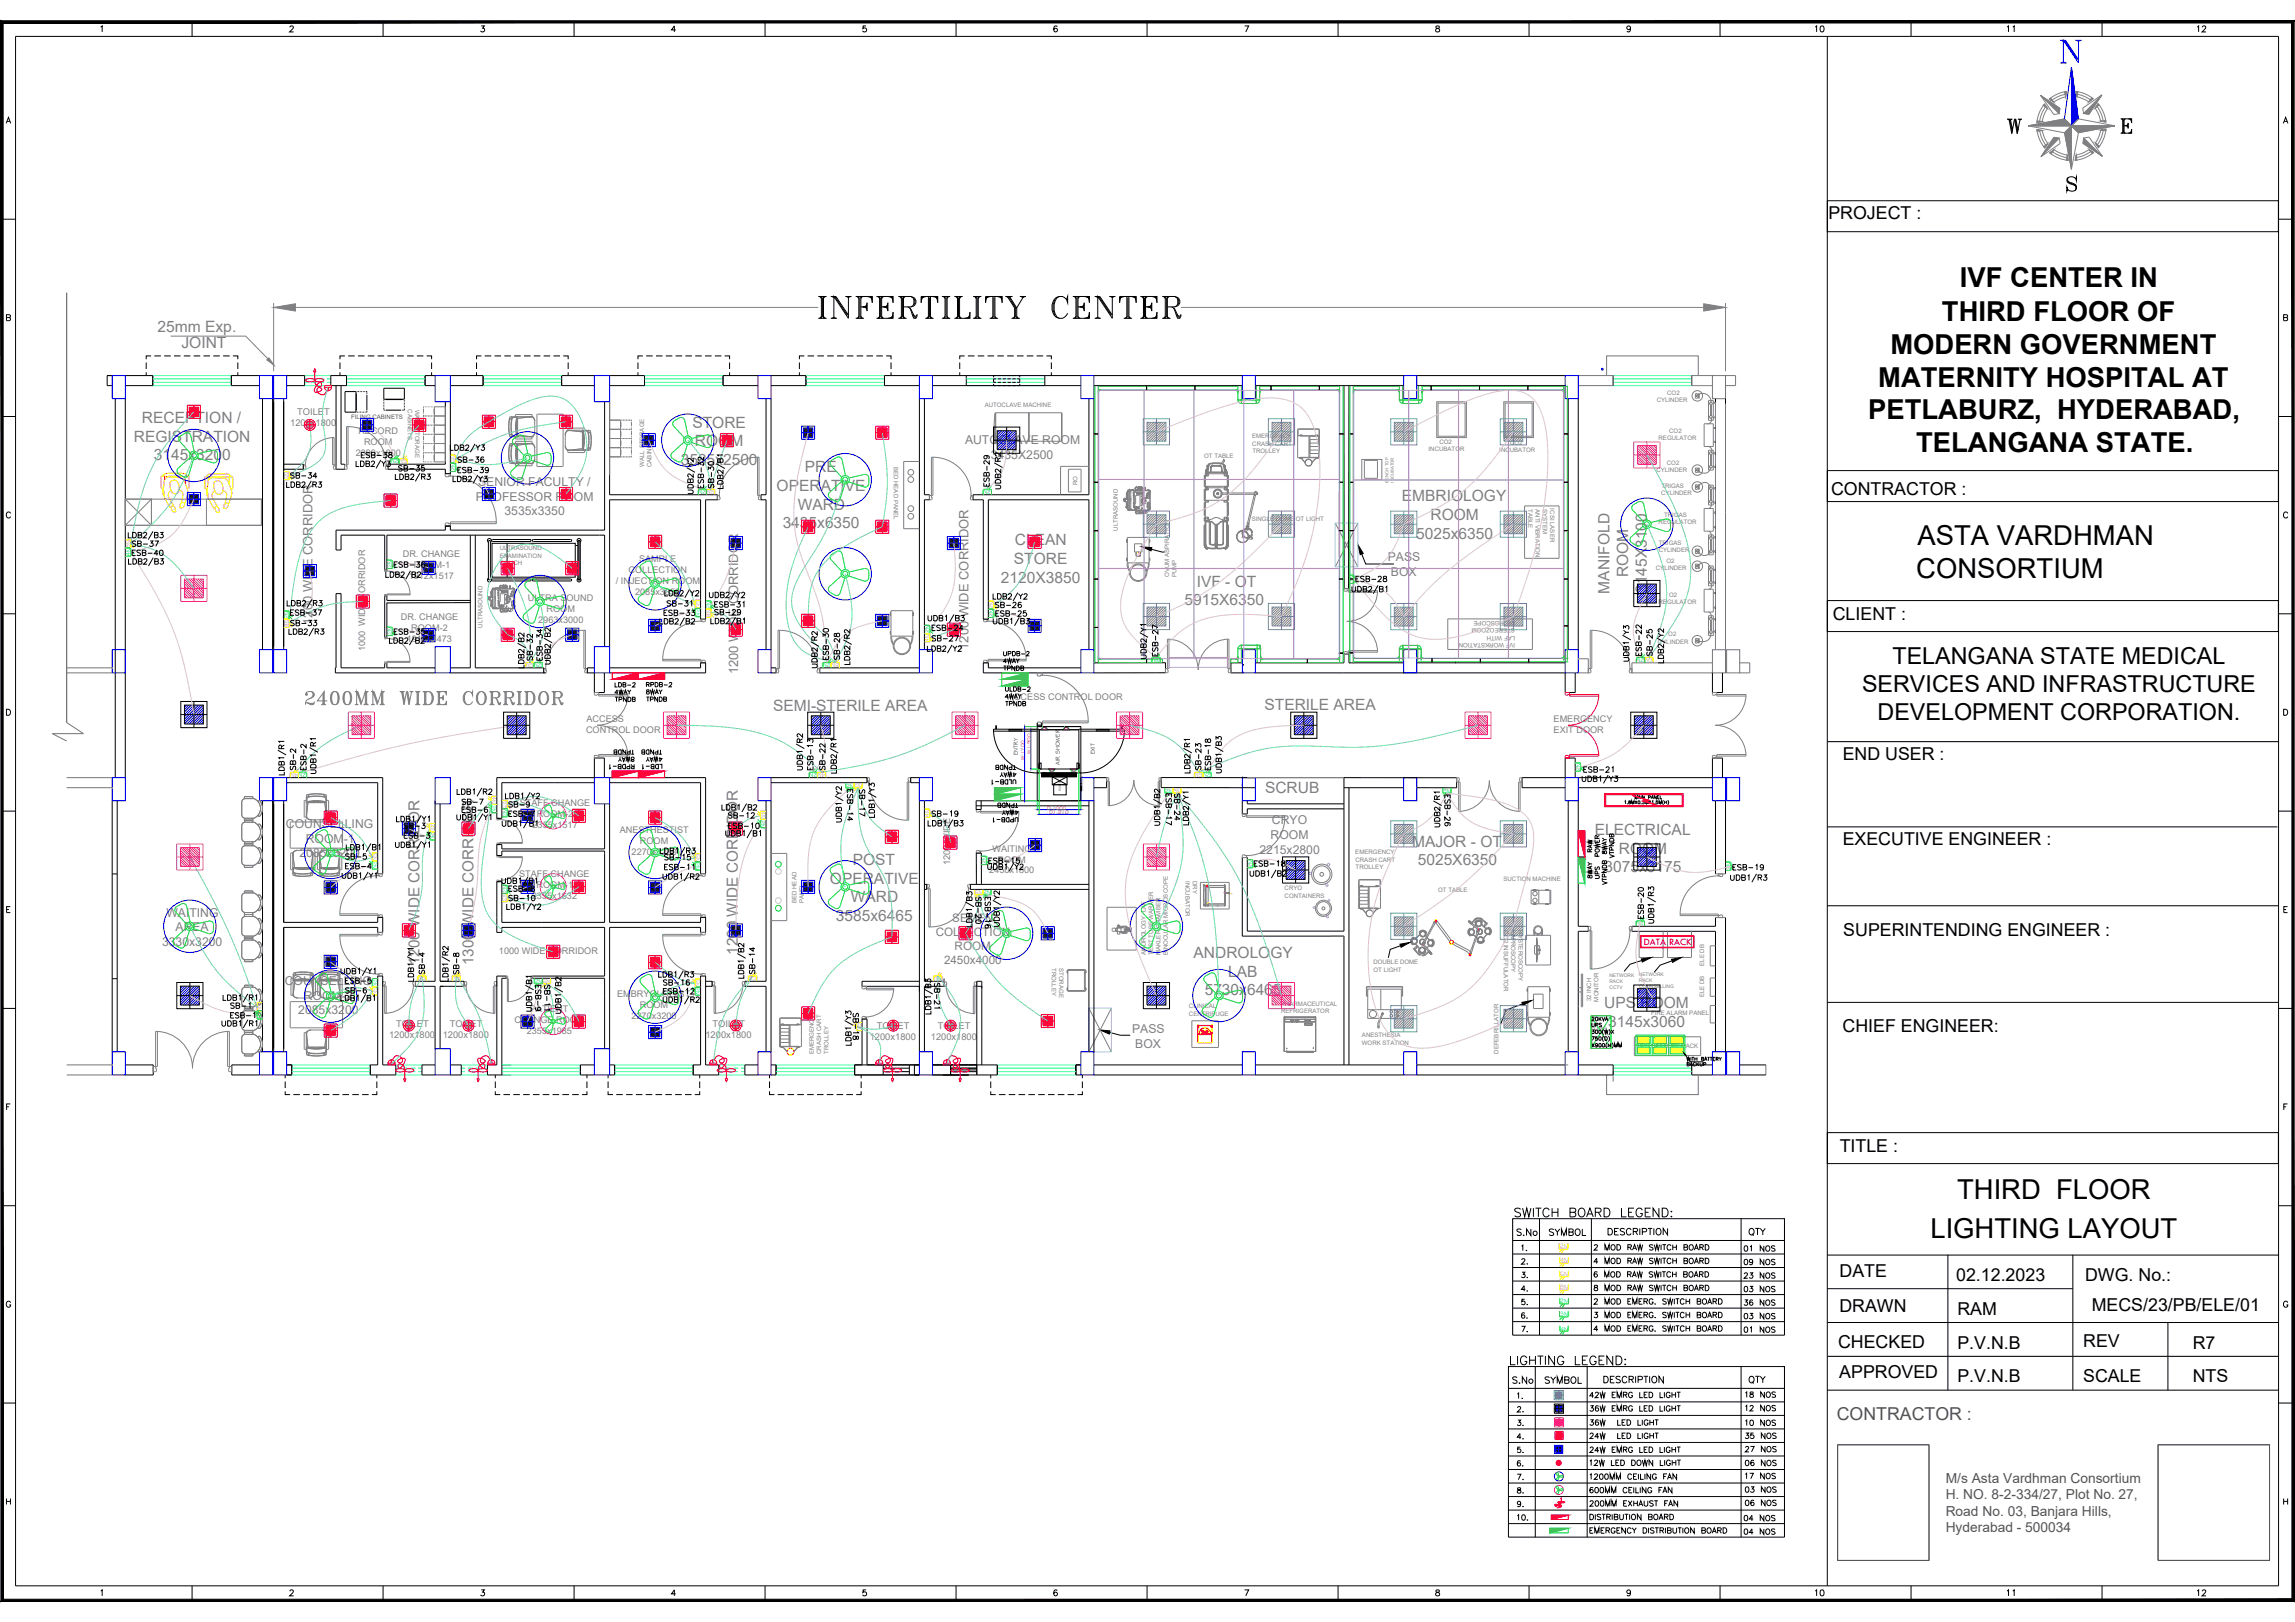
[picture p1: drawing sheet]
<svg xmlns="http://www.w3.org/2000/svg" width="841mm" height="594mm" viewBox="0 0 841 594" stroke-linecap="round" stroke-linejoin="round" font-family="sans-serif">
<defs><g id="words">
<g font-size="10.1">
<text x="718.2" y="105.3">IVF CENTER IN</text>
<text x="711.7" y="117.4">THIRD FLOOR OF</text>
<text x="692.7" y="129.5">MODERN GOVERNMENT</text>
<text x="688.3" y="141.6">MATERNITY HOSPITAL AT</text>
<text x="684.6" y="153.6">PETLABURZ, HYDERABAD,</text>
<text x="702.2" y="165.7">TELANGANA STATE.</text>
<text x="702.7" y="199.8">ASTA VARDHMAN</text>
<text x="702.2" y="211.9">CONSORTIUM</text>
<text x="717.2" y="439.3">THIRD FLOOR</text>
<text x="707.4" y="453.6">LIGHTING LAYOUT</text>
</g>
<text font-size="9.3" x="734.5" y="50.1">W</text>
<text font-size="8.8" fill="#f0f" x="111.1" y="259.3">2400MM WIDE CORRIDOR</text>
<g font-size="8.5">
<text x="693.5" y="243.2">TELANGANA STATE MEDICAL</text>
<text x="682.4" y="253.5">SERVICES AND INFRASTRUCTURE</text>
<text x="688.1" y="263.8">DEVELOPMENT CORPORATION.</text>
</g>
<g font-size="6.6">
<text x="554.2" y="447">SWITCH BOARD LEGEND:</text>
<text x="552.8" y="500.9">LIGHTING LEGEND:</text>
</g>
<g font-size="6.5">
<text x="670" y="80.3">PROJECT :</text>
<text x="671" y="181.3">CONTRACTOR :</text>
<text x="671.6" y="227">CLIENT :</text>
<text x="675.3" y="278.4">END USER :</text>
<text x="675.3" y="309.6">EXECUTIVE ENGINEER :</text>
<text x="675.5" y="342.8">SUPERINTENDING ENGINEER :</text>
<text x="675.2" y="378">CHIEF ENGINEER:</text>
<text x="674.2" y="421.9">TITLE :</text>
<text x="674.1" y="467.8">DATE</text>
<text x="716.9" y="469.2">02.12.2023</text>
<text x="764.1" y="469.1">DWG. No.:</text>
<text x="674" y="480.5">DRAWN</text>
<text x="717.3" y="481.6">RAM</text>
<text x="766.5" y="480.3">MECS/23/PB/ELE/01</text>
<text x="673.6" y="493.6">CHECKED</text>
<text x="717.3" y="494">P.V.N.B</text>
<text x="763.4" y="493.4">REV</text>
<text x="803.6" y="494">R7</text>
<text x="674" y="504.6">APPROVED</text>
<text x="717.3" y="506.4">P.V.N.B</text>
<text x="763.4" y="506.3">SCALE</text>
<text x="803.6" y="506.4">NTS</text>
</g>
<text font-size="6.5" fill="#545454" x="673.1" y="520.2">CONTRACTOR :</text>
<text font-size="6.2" x="639.9" y="508">QTY</text>
<g font-size="5.7">
<text x="664.3" y="13.1">10</text>
<text x="734.5" y="13.1">11</text>
<text x="804.3" y="13.1">12</text>
<text x="554.9" y="453.7">S.No</text>
<text x="566.9" y="453.7">SYMBOL</text>
<text x="588.4" y="453.7">DESCRIPTION</text>
<text x="639.9" y="453.7">QTY</text>
<text x="553.5" y="508">S.No</text>
<text x="565.1" y="508">SYMBOL</text>
<text x="587" y="507.6">DESCRIPTION</text>
</g>
<g font-size="5.7" fill="#808080">
<text x="57.7" y="121.5">25mm Exp.</text>
<text x="66.5" y="127.5">JOINT</text>
<text x="52" y="154.9">RECEPTION /</text>
<text x="49.1" y="161.8">REGISTRATION</text>
<text x="253.7" y="156.6">STORE</text>
<text x="254.7" y="163.5">ROOM</text>
<text x="56.3" y="168.6">3145x3200</text>
<text x="249.5" y="170.3">3585x2500</text>
<text x="295" y="173.1">PRE</text>
<text x="284.6" y="179.9">OPERATIVE</text>
<text x="513.7" y="183.7">EMBRIOLOGY</text>
<text x="292.3" y="186.7">WARD</text>
<text x="524.2" y="190.5">ROOM</text>
<text x="286.8" y="193.5">3435x6350</text>
<text x="519" y="197.4">5025x6350</text>
<text x="371.9" y="199.7">CLEAN</text>
<text x="371.5" y="206.6">STORE</text>
<text x="366.8" y="213.4">2120X3850</text>
<text x="438.6" y="214.9">IVF - OT</text>
<text x="596.7" y="211.5" transform="rotate(-90 596.7 211.5)">ROOM</text>
<text x="434.1" y="221.8">5915X6350</text>
<text x="589.8" y="217.4" transform="rotate(-90 589.8 217.4)">MANIFOLD</text>
<text x="603.5" y="217.2" transform="rotate(-90 603.5 217.2)">3145X3100</text>
<text x="283.3" y="260.4">SEMI-STERILE AREA</text>
<text x="463.4" y="260.1">STERILE AREA</text>
<text x="463.6" y="290.4">SCRUB</text>
<text x="584.4" y="305.8">ELECTRICAL</text>
<text x="517.5" y="310.1">MAJOR - OT</text>
<text x="312.5" y="316.7">POST</text>
<text x="519.5" y="316.9">5025X6350</text>
<text x="593.2" y="312.7">ROOM</text>
<text x="304.1" y="323.6">OPERATIVE</text>
<text x="588" y="319.5">3075x3175</text>
<text x="311.8" y="330.4">WARD</text>
<text x="306.3" y="337.2">3585x6465</text>
<text x="437.4" y="350.9">ANDROLOGY</text>
<text x="450.1" y="357.7">LAB</text>
<text x="441.5" y="364.5">5730x6465</text>
<text x="587.9" y="369.4">UPS ROOM</text>
<text x="589.3" y="376.2">3145x3060</text>
</g>
<g font-size="5.6" fill="#808080">
<text x="153.8" y="353.5" transform="rotate(-90 153.8 353.5)">1200 WIDE CORRIDOR</text>
<text x="173.6" y="353.5" transform="rotate(-90 173.6 353.5)">1300 WIDE CORRIDOR</text>
<text x="270.3" y="349.7" transform="rotate(-90 270.3 349.7)">1200 WIDE CORRIDOR</text>
</g>
<g font-size="5.3">
<text x="131.6" y="169">ESB-38</text>
<text x="145.3" y="173.9">SB-35</text>
<text x="166.9" y="170.7">SB-36</text>
<text x="105.5" y="176.4">SB-34</text>
<text x="262.8" y="179.9" transform="rotate(-90 262.8 179.9)">SB-30</text>
<text x="363.7" y="179.2" transform="rotate(-90 363.7 179.2)">ESB-29</text>
<text x="47.6" y="201.4">SB-37</text>
<text x="242.4" y="226.8">ESB-33</text>
<text x="243.4" y="223.3">SB-31</text>
<text x="261.1" y="226.5">SB-29</text>
<text x="261.1" y="223.7">ESB-31</text>
<text x="143.6" y="233.5">ESB-35</text>
<text x="340.8" y="236">SB-27</text>
<text x="196.5" y="243.1" transform="rotate(-90 196.5 243.1)">SB-32</text>
<text x="200" y="243.1" transform="rotate(-90 200 243.1)">ESB-34</text>
<text x="309" y="242.7" transform="rotate(-90 309 242.7)">SB-28</text>
<text x="602.9" y="241.3" transform="rotate(-90 602.9 241.3)">ESB-22</text>
<text x="606.8" y="241.3" transform="rotate(-90 606.8 241.3)">SB-25</text>
<text x="109.7" y="283.3" transform="rotate(-90 109.7 283.3)">SB-2</text>
<text x="113.6" y="283.3" transform="rotate(-90 113.6 283.3)">ESB-2</text>
<text x="299.2" y="283.3" transform="rotate(-90 299.2 283.3)">ESB-13</text>
<text x="303.7" y="283.3" transform="rotate(-90 303.7 283.3)">SB-22</text>
<text x="441.3" y="283.3" transform="rotate(-90 441.3 283.3)">SB-23</text>
<text x="444.9" y="283.3" transform="rotate(-90 444.9 283.3)">ESB-18</text>
<text x="168.3" y="296">SB-7</text>
<text x="168.3" y="298.8">ESB-6</text>
<text x="185.6" y="297">SB-9</text>
<text x="147.1" y="304.8">SB-3</text>
<text x="266" y="300.9">SB-12</text>
<text x="266" y="304.8">ESB-10</text>
<text x="318.2" y="300.2" transform="rotate(-90 318.2 300.2)">SB-17</text>
<text x="340.8" y="300.2">SB-19</text>
<text x="532.7" y="303.7" transform="rotate(-90 532.7 303.7)">ESB-26</text>
<text x="147.1" y="308.3">ESB-3</text>
<text x="125.6" y="316.1">SB-5</text>
<text x="361.6" y="317.5">ESB-15</text>
<text x="125.6" y="319.6">ESB-4</text>
<text x="242.7" y="320">ESB-11</text>
<text x="458.6" y="318.6">ESB-18</text>
<text x="634.3" y="320">ESB-19</text>
<text x="185.6" y="327.7">ESB-8</text>
<text x="185.6" y="331.3">SB-10</text>
<text x="360.9" y="339.4" transform="rotate(-90 360.9 339.4)">SB-20</text>
<text x="603.6" y="337.6" transform="rotate(-90 603.6 337.6)">ESB-20</text>
<text x="157" y="357.7" transform="rotate(-90 157 357.7)">SB-4</text>
<text x="278" y="357.7" transform="rotate(-90 278 357.7)">SB-14</text>
<text x="125.6" y="365.1">SB-6</text>
<text x="125.6" y="361.6">ESB-5</text>
<text x="242.4" y="365.5">ESB-12</text>
<text x="202.8" y="371.1" transform="rotate(-90 202.8 371.1)">SB-11</text>
<text x="345.7" y="370.4" transform="rotate(-90 345.7 370.4)">SB-21</text>
<text x="638.2" y="459.7">01 NOS</text>
<text x="560.9" y="464.3" transform="rotate(-90 560.9 464.3)">2.</text>
<text x="638.2" y="464.6">09 NOS</text>
<text x="560.9" y="469.2" transform="rotate(-90 560.9 469.2)">3.</text>
<text x="638.2" y="469.5">23 NOS</text>
<text x="560.9" y="474.1" transform="rotate(-90 560.9 474.1)">4.</text>
<text x="560.9" y="479.1" transform="rotate(-90 560.9 479.1)">5.</text>
<text x="583.1" y="479.1">2 MOD EMERG. SWITCH BOARD</text>
<text x="583.1" y="474.1">8 MOD RAW SWITCH BOARD</text>
<text x="638.2" y="479.4">36 NOS</text>
<text x="638.2" y="474.5">03 NOS</text>
<text x="560.9" y="484" transform="rotate(-90 560.9 484)">6.</text>
<text x="583.1" y="484">3 MOD EMERG. SWITCH BOARD</text>
<text x="638.2" y="484.4">03 NOS</text>
<text x="560.9" y="488.9" transform="rotate(-90 560.9 488.9)">7.</text>
<text x="583.1" y="488.9">4 MOD EMERG. SWITCH BOARD</text>
<text x="638.2" y="489.3">01 NOS</text>
<text x="581.7" y="513.3">42W EMRG LED LIGHT</text>
<text x="581.7" y="518.2">36W EMRG LED LIGHT</text>
<text x="555.3" y="523.5">3.</text>
<text x="638.9" y="523.5">10 NOS</text>
<text x="555.3" y="528.5">4.</text>
<text x="555.3" y="533.4">5.</text>
<text x="581.7" y="528.1">24W LED LIGHT</text>
<text x="638.5" y="528.1">35 NOS</text>
<text x="638.5" y="533">27 NOS</text>
<text x="555.3" y="538.3">6.</text>
<text x="581.7" y="538">12W LED DOWN LIGHT</text>
<text x="555.3" y="543.3">7.</text>
<text x="638.5" y="542.9">17 NOS</text>
<text x="555.3" y="548.2">8.</text>
<text x="638.5" y="547.9">03 NOS</text>
<text x="555.3" y="553.2">9.</text>
<text x="638.5" y="552.8">06 NOS</text>
<text x="664.3" y="585.6">10</text>
<text x="734.5" y="585.6">11</text>
<text x="804.3" y="585.6">12</text>
</g>
<g font-size="5" fill="#545454">
<text x="713" y="543">M/s Asta Vardhman Consortium</text>
<text x="713" y="549.1">H. NO. 8-2-334/27, Plot No. 27,</text>
<text x="713" y="555.1">Road No. 03, Banjara Hills,</text>
<text x="713" y="561.2">Hyderabad - 500034</text>
</g>
<g font-size="4.9">
<text x="166.9" y="174.3">ESB-39</text>
<text x="258.9" y="179.9" transform="rotate(-90 258.9 179.9)">ESB-32</text>
<text x="47.6" y="204.6">ESB-40</text>
<text x="143.6" y="208.8">ESB-36</text>
<text x="496" y="214.1">ESB-28</text>
<text x="105.5" y="226.5">ESB-37</text>
<text x="363.7" y="223.7">SB-26</text>
<text x="364.1" y="226.8">ESB-25</text>
<text x="105.5" y="230.4">SB-33</text>
<text x="340.8" y="232.1">ESB-24</text>
<text x="304.8" y="242.7" transform="rotate(-90 304.8 242.7)">ESB-30</text>
<text x="425.4" y="241.7" transform="rotate(-90 425.4 241.7)">ESB-27</text>
<text x="579.6" y="284">ESB-21</text>
<text x="185.6" y="300.2">ESB-7</text>
<text x="313.6" y="302" transform="rotate(-90 313.6 302)">ESB-14</text>
<text x="430.4" y="303.4" transform="rotate(-90 430.4 303.4)">ESB-17</text>
<text x="433.6" y="301.6" transform="rotate(-90 433.6 301.6)">SB-24</text>
<text x="242.7" y="316.1">SB-15</text>
<text x="364.1" y="341.1" transform="rotate(-90 364.1 341.1)">ESB-16</text>
<text x="169.3" y="358.1" transform="rotate(-90 169.3 358.1)">SB-8</text>
<text x="242.4" y="361.9">SB-16</text>
<text x="83.6" y="370.4">SB-1</text>
<text x="199.3" y="371.5" transform="rotate(-90 199.3 371.5)">ESB-9</text>
<text x="83.6" y="373.9">ESB-1</text>
<text x="315.7" y="382.1" transform="rotate(-90 315.7 382.1)">SB-18</text>
<text x="560.6" y="459.3" transform="rotate(-90 560.6 459.3)">1.</text>
<text x="583.1" y="459">2 MOD RAW SWITCH BOARD</text>
<text x="583.1" y="463.9">4 MOD RAW SWITCH BOARD</text>
<text x="583.1" y="468.8">6 MOD RAW SWITCH BOARD</text>
<text x="555.3" y="513.3">1.</text>
<text x="638.9" y="512.9">18 NOS</text>
<text x="555.3" y="518.2">2.</text>
<text x="638.9" y="517.9">12 NOS</text>
<text x="581.7" y="523.2">36W LED LIGHT</text>
<text x="581.7" y="533">24W EMRG LED LIGHT</text>
<text x="638.5" y="538">06 NOS</text>
<text x="581.7" y="542.9">1200MM CEILING FAN</text>
<text x="581.7" y="547.9">600MM CEILING FAN</text>
<text x="581.7" y="552.8">200MM EXHAUST FAN</text>
<text x="581.7" y="557.7">DISTRIBUTION BOARD</text>
<text x="581.7" y="562.7">EMERGENCY DISTRIBUTION BOARD</text>
<text x="638.2" y="558.1">04 NOS</text>
<text x="638.2" y="563">04 NOS</text>
</g>
<g font-size="4.7" fill="#808080">
<text x="114.5" y="228.9" transform="rotate(-90 114.5 228.9)">1200 WIDE CORRIDOR</text>
<text x="354.9" y="238" transform="rotate(-90 354.9 238)">1200 WIDE CORRIDOR</text>
<text x="270.5" y="246.9" transform="rotate(-90 270.5 246.9)">1200 WIDE CORRIDOR</text>
</g>
<g font-size="4.5" fill="#808080">
<text x="353.6" y="162.8">AUTOCLAVE ROOM</text>
<text x="363.2" y="168.1">3435X2500</text>
<text x="175.2" y="178">SENIOR FACULTY /</text>
<text x="174.3" y="183.4">PROFESSOR ROOM</text>
<text x="184.9" y="188.7">3535x3350</text>
<text x="508.6" y="205.6">PASS</text>
<text x="509.7" y="211">BOX</text>
<text x="104.8" y="303.2">COUNSELLING</text>
<text x="466.1" y="301.9">CRYO</text>
<text x="112.1" y="308.6">ROOM-1</text>
<text x="465.6" y="307.3">ROOM</text>
<text x="109.8" y="313.9">2085x3200</text>
<text x="461.6" y="312.6">2215x2800</text>
<text x="61" y="335.7">WAITING</text>
<text x="64.3" y="341">AREA</text>
<text x="59.4" y="346.4">3330x3200</text>
<text x="104.4" y="360.7">COUNSELLING</text>
<text x="109.3" y="371.4">2085x3200</text>
<text x="111.3" y="366.1">ROOM-2</text>
<text x="414.9" y="378.4">PASS</text>
<text x="416" y="383.7">BOX</text>
</g>
<g font-size="4.3" fill="#808080">
<text x="349" y="337.7">SEMEN</text>
<text x="342.9" y="342.9">COLLECTION</text>
<text x="345.9" y="353.1">2450x4000</text>
<text x="349.8" y="348">ROOM</text>
</g>
<text font-size="4" x="617.4" y="391.6">BACKUP</text>
<text font-size="3.7" fill="#f00" x="602.3" y="346">DATA RACK</text>
<g font-size="3.4" fill="#808080">
<text x="106.3" y="155.9">1200x1800</text>
<text x="108.9" y="151.8">TOILET</text>
<text x="131.3" y="158.9">RECORD</text>
<text x="130.4" y="167">2390x1800</text>
<text x="133.4" y="163">ROOM</text>
<text x="147.6" y="203.9">DR. CHANGE</text>
<text x="151.6" y="207.9">ROOM-1</text>
<text x="230.3" y="210">COLLECTION</text>
<text x="234.2" y="205.9">SAMPLE</text>
<text x="149.8" y="211.9">1912x1517</text>
<text x="225.7" y="214">/ INJECTION ROOM</text>
<text x="193.4" y="220">ULTRA SOUND</text>
<text x="232.7" y="218">2085x3850</text>
<text x="146.9" y="227.1">DR. CHANGE</text>
<text x="200.3" y="224">ROOM</text>
<text x="150.7" y="231.2">ROOM-2</text>
<text x="197.2" y="228">2963x3000</text>
<text x="133.8" y="238.6" transform="rotate(-90 133.8 238.6)">1000 WIDE CORRIDOR</text>
<text x="149.1" y="235.2">1912x1473</text>
<text x="369.4" y="256.4">ACCESS CONTROL DOOR</text>
<text x="214.8" y="268.4">CONTROL DOOR</text>
<text x="214.9" y="264.3">ACCESS</text>
<text x="569.3" y="264.4">EMERGENCY</text>
<text x="569.3" y="268.5">EXIT DOOR</text>
<text x="190.5" y="295.3">STAFF CHANGE</text>
<text x="196.7" y="299.4">ROOM-2</text>
<text x="195.2" y="303.4">2355x1517</text>
<text x="227.1" y="305">ANESTHESTIST</text>
<text x="234.5" y="309.1">ROOM</text>
<text x="363.7" y="311.9">WAITING</text>
<text x="231.5" y="313.1">2270x3200</text>
<text x="348.1" y="316.9" transform="rotate(-90 348.1 316.9)">1200 WIDE</text>
<text x="365.5" y="315.9">ROOM</text>
<text x="190.2" y="321.3">STAFF CHANGE</text>
<text x="362.5" y="319.9">2450x1800</text>
<text x="194.9" y="329.3">2355x1632</text>
<text x="196.6" y="325.3">ROOM-1</text>
<text x="182.8" y="349.4">1000 WIDE CORRIDOR</text>
<text x="226.2" y="365.3">EMBRYOLOGIST</text>
<text x="194.2" y="370.7">PATIENT</text>
<text x="234.5" y="369.4">ROOM</text>
<text x="145.1" y="376.2">TOILET</text>
<text x="164.8" y="376.2">TOILET</text>
<text x="188.5" y="374.8">CHANGE ROOM</text>
<text x="231.4" y="373.4">2270x3200</text>
<text x="261.1" y="376.2">TOILET</text>
<text x="321.3" y="376.8">TOILET</text>
<text x="343.7" y="376.8">TOILET</text>
<text x="142.6" y="380.3">1200x1800</text>
<text x="162.2" y="380.3">1200x1800</text>
<text x="193.1" y="378.8">2355x1985</text>
<text x="258.5" y="380.3">1200x1800</text>
<text x="318.7" y="380.8">1200x1800</text>
<text x="341.1" y="380.8">1200x1800</text>
</g>
<g font-size="2.4" fill="#ffbf00">
<text x="571.4" y="457.3">2M</text>
<text x="571.6" y="462.4">4M</text>
<text x="571.6" y="467.3">6M</text>
<text x="571.6" y="472.3">8M</text>
</g>
<g font-size="2.4" fill="#0f0">
<text x="571.7" y="477.3">2M</text>
<text x="571.6" y="482.1">3M</text>
</g>
<g font-size="2.2" fill="#808080">
<text x="149.5" y="150" transform="rotate(90 149.5 150)">CABINETS</text>
<text x="360.9" y="149.1">AUTOCLAVE MACHINE</text>
<text x="607.1" y="147.2">CYLINDER</text>
<text x="611" y="144.5">CO2</text>
<text x="152.2" y="150" transform="rotate(90 152.2 150)">WALL STORAGE</text>
<text x="458.8" y="160.5">EMERGENCY</text>
<text x="607.8" y="161.2">REGULATOR</text>
<text x="611.7" y="158.5">CO2</text>
<text x="441.3" y="167.8">OT TABLE</text>
<text x="458.9" y="163.2">CRASH CART</text>
<text x="459" y="165.9">TROLLEY</text>
<text x="523.5" y="165.3">INCUBATOR</text>
<text x="527.5" y="162.6">CO2</text>
<text x="549.4" y="165.5">INCUBATOR</text>
<text x="553.4" y="162.8">CO2</text>
<text x="236.1" y="171" transform="rotate(-90 236.1 171)">WALL STORAGE</text>
<text x="238.8" y="171.1" transform="rotate(-90 238.8 171.1)">CABINETS</text>
<text x="327.5" y="171" transform="rotate(90 327.5 171)">BED HEAD PANEL</text>
<text x="607" y="173">CYLINDER</text>
<text x="610.8" y="170.3">CO2</text>
<text x="394.8" y="177.7" transform="rotate(-90 394.8 177.7)">RO</text>
<text x="608.8" y="178.6">TRIGAS</text>
<text x="608.8" y="181.3">CYLINDER</text>
<text x="458.7" y="190.9">SINGLE DOME OT LIGHT</text>
<text x="560.1" y="186.4" transform="rotate(90 560.1 186.4)">TABLE</text>
<text x="562.7" y="186.4" transform="rotate(90 562.7 186.4)">ANTI VIBRATION</text>
<text x="565.4" y="186.3" transform="rotate(90 565.4 186.3)">SYSTEM</text>
<text x="568.1" y="186.2" transform="rotate(90 568.1 186.2)">ICSI LASER</text>
<text x="607.8" y="192">REGULATOR</text>
<text x="609.9" y="189.3">TRIGAS</text>
<text x="409.7" y="194.4" transform="rotate(-90 409.7 194.4)">ULTRASOUND</text>
<text x="183.2" y="201.6">ULTRASOUND</text>
<text x="607.8" y="202.3">CYLINDER</text>
<text x="607.9" y="199.6">TRIGAS</text>
<text x="183.2" y="204.3">EXAMINATION</text>
<text x="183.2" y="207">COUCH</text>
<text x="606.8" y="208.9">CYLINDER</text>
<text x="610.7" y="206.2">O2</text>
<text x="428.5" y="211.3" transform="rotate(-90 428.5 211.3)">OVUM ASPIRATION</text>
<text x="431.2" y="211.4" transform="rotate(-90 431.2 211.4)">PUMP</text>
<text x="607.8" y="221.3">REGULATOR</text>
<text x="611.7" y="218.6">O2</text>
<text x="555.2" y="227.4" transform="rotate(180 555.2 227.4)">MICROSCOPE</text>
<text x="176.8" y="229.9" transform="rotate(-90 176.8 229.9)">ULTRASOUND</text>
<text x="555.2" y="230.1" transform="rotate(180 555.2 230.1)">STEREOZOOM</text>
<text x="555.2" y="232.8" transform="rotate(180 555.2 232.8)">LAF WITH</text>
<text x="611.4" y="233">O2</text>
<text x="555.3" y="235.4" transform="rotate(180 555.3 235.4)">IVF WORKSTATION</text>
<text x="607.5" y="235.7">CYLINDER</text>
<text x="496.7" y="313">EMERGENCY</text>
<text x="496.7" y="315.7">CRASH CART</text>
<text x="434.4" y="322.7" transform="rotate(90 434.4 322.7)">INCUBATOR</text>
<text x="437.1" y="322.7" transform="rotate(90 437.1 322.7)">DRY</text>
<text x="496.8" y="318.4">TROLLEY</text>
<text x="551" y="322.8">SUCTION MACHINE</text>
<text x="470.8" y="326.1">CRYO</text>
<text x="470.8" y="328.8">CONTAINERS</text>
<text x="527" y="326.9">OT TABLE</text>
<text x="291.9" y="330.8" transform="rotate(-90 291.9 330.8)">BED HEAD</text>
<text x="294.6" y="330.8" transform="rotate(-90 294.6 330.8)">PANEL</text>
<text x="551.1" y="340.8" transform="rotate(90 551.1 340.8)">CO2 INSUFFULATOR</text>
<text x="553.8" y="340.7" transform="rotate(90 553.8 340.7)">LAPROSCOPY</text>
<text x="556.5" y="340.7" transform="rotate(90 556.5 340.7)">HYSTEROSCOPY</text>
<text x="419.9" y="349.7" transform="rotate(-90 419.9 349.7)">ANDROLOGY LAF</text>
<text x="422.6" y="349.7" transform="rotate(-90 422.6 349.7)">TEST TUBE WARMER</text>
<text x="425.3" y="349.8" transform="rotate(-90 425.3 349.8)">MAKLER CHAMBER</text>
<text x="428" y="349.8" transform="rotate(-90 428 349.8)">BINOCULAR MICROSCOPE</text>
<text x="503.3" y="353.2">DOUBLE DOME</text>
<text x="624.5" y="353.8" transform="rotate(-90 624.5 353.8)">ELE DB</text>
<text x="385.4" y="354.6" transform="rotate(90 385.4 354.6)">TROLLEY</text>
<text x="388.1" y="354.5" transform="rotate(90 388.1 354.5)">STORAGE</text>
<text x="503.3" y="355.9">OT LIGHT</text>
<text x="624.5" y="365.3" transform="rotate(-90 624.5 365.3)">ELE DB</text>
<text x="435.7" y="369.3">CLINICAL</text>
<text x="469.4" y="371">REFRIGERATOR</text>
<text x="469.5" y="368.3">PHARMACEUTICAL</text>
<text x="583.1" y="366.7" transform="rotate(-90 583.1 366.7)">32 INCH</text>
<text x="585.8" y="366.8" transform="rotate(-90 585.8 366.8)">MONITOR</text>
<text x="605" y="371.8">FIRE ALARM PANEL</text>
<text x="435.7" y="372">CENTRIFUGE</text>
<text x="584.3" y="377.6">UPS</text>
<text x="499.1" y="382.6">WORK STATION</text>
<text x="499.1" y="379.9">ANESTHESIA</text>
<text x="600" y="383.9">UPS BATTERY RACK</text>
<text x="298.2" y="386.2" transform="rotate(-90 298.2 386.2)">EMERGENCY</text>
<text x="300.9" y="386.1" transform="rotate(-90 300.9 386.1)">CRASH CART</text>
<text x="303.6" y="386.1" transform="rotate(-90 303.6 386.1)">TROLLEY</text>
<text x="549.2" y="386" transform="rotate(-90 549.2 386)">DEFEBRILLATOR</text>
</g>
<text font-size="2.2" fill="#545454" x="128.7" y="153.5">FILING CABINETS</text>
<g font-size="2.2" fill="#0f0">
<text x="146.1" y="168.2" transform="rotate(180 146.1 168.2)">2M</text>
<text x="166.8" y="172.6" transform="rotate(-90 166.8 172.6)">2M</text>
<text x="363.3" y="179.4" transform="rotate(180 363.3 179.4)">2M</text>
<text x="47.7" y="203.6" transform="rotate(-90 47.7 203.6)">4M</text>
<text x="143.6" y="208.1" transform="rotate(-90 143.6 208.1)">2M</text>
<text x="496" y="213.6" transform="rotate(-90 496 213.6)">3M</text>
<text x="260.4" y="223" transform="rotate(-90 260.4 223)">2M</text>
<text x="364" y="226.1" transform="rotate(-90 364 226.1)">2M</text>
<text x="143.6" y="232.7" transform="rotate(-90 143.6 232.7)">2M</text>
<text x="198.6" y="242.8" transform="rotate(180 198.6 242.8)">2M</text>
<text x="304.5" y="242.8" transform="rotate(180 304.5 242.8)">2M</text>
<text x="425.1" y="240.9" transform="rotate(180 425.1 240.9)">3M</text>
<text x="602.7" y="241" transform="rotate(180 602.7 241)">2M</text>
<text x="112.3" y="283" transform="rotate(180 112.3 283)">2M</text>
<text x="299.5" y="283" transform="rotate(180 299.5 283)">2M</text>
<text x="443.7" y="283" transform="rotate(180 443.7 283)">2M</text>
<text x="579" y="282.4" transform="rotate(-90 579 282.4)">2M</text>
<text x="310" y="288.5">2M</text>
<text x="426.9" y="290.3">2M8M</text>
<text x="528.8" y="290.3">3M</text>
<text x="185.7" y="299.1" transform="rotate(-90 185.7 299.1)">2M</text>
<text x="157.7" y="304.7" transform="rotate(90 157.7 304.7)">2M</text>
<text x="278.9" y="300.2" transform="rotate(90 278.9 300.2)">2M</text>
<text x="361.4" y="316.6" transform="rotate(-90 361.4 316.6)">2M</text>
<text x="458.9" y="317.8" transform="rotate(-90 458.9 317.8)">2M</text>
<text x="634.1" y="318.7" transform="rotate(-90 634.1 318.7)">2M</text>
<text x="185.7" y="327.2" transform="rotate(-90 185.7 327.2)">2M</text>
<text x="360.2" y="327.5">2M</text>
<text x="602.6" y="337.5" transform="rotate(180 602.6 337.5)">2M</text>
<text x="136.6" y="358.5" transform="rotate(90 136.6 358.5)">2M6M</text>
<text x="195.8" y="360.1">2M</text>
<text x="94.4" y="370.3" transform="rotate(90 94.4 370.3)">2M</text>
<text x="571.7" y="487.3">4M</text>
</g>
<g font-size="2.2" fill="#ffbf00">
<text x="149.1" y="168.2" transform="rotate(180 149.1 168.2)">6M</text>
<text x="166.8" y="169.6" transform="rotate(-90 166.8 169.6)">6M</text>
<text x="105.7" y="175.7" transform="rotate(-90 105.7 175.7)">6M</text>
<text x="261.9" y="179.4" transform="rotate(180 261.9 179.4)">6M2M</text>
<text x="47.7" y="200.6" transform="rotate(-90 47.7 200.6)">8M</text>
<text x="254.9" y="219.9" transform="rotate(90 254.9 219.9)">6M2M</text>
<text x="260.4" y="226" transform="rotate(-90 260.4 226)">4M</text>
<text x="364" y="223.1" transform="rotate(-90 364 223.1)">2M</text>
<text x="105.7" y="229.7" transform="rotate(-90 105.7 229.7)">4M2M</text>
<text x="340.5" y="235" transform="rotate(-90 340.5 235)">4M2M</text>
<text x="195.6" y="242.8" transform="rotate(180 195.6 242.8)">6M</text>
<text x="307.5" y="242.8" transform="rotate(180 307.5 242.8)">8M</text>
<text x="605.7" y="241" transform="rotate(180 605.7 241)">6M</text>
<text x="109.3" y="283" transform="rotate(180 109.3 283)">4M</text>
<text x="302.5" y="283" transform="rotate(180 302.5 283)">4M</text>
<text x="440.7" y="283" transform="rotate(180 440.7 283)">6M</text>
<text x="180.3" y="291.7" transform="rotate(90 180.3 291.7)">4M2M</text>
<text x="313" y="288.5">6M</text>
<text x="185.7" y="296.1" transform="rotate(-90 185.7 296.1)">6M</text>
<text x="278.9" y="297.2" transform="rotate(90 278.9 297.2)">4M</text>
<text x="340.5" y="299.3" transform="rotate(-90 340.5 299.3)">4M</text>
<text x="157.7" y="301.7" transform="rotate(90 157.7 301.7)">4M</text>
<text x="136.6" y="312.4" transform="rotate(90 136.6 312.4)">6M2M</text>
<text x="254.9" y="312.7" transform="rotate(90 254.9 312.7)">6M2M</text>
<text x="357.2" y="327.5">6M</text>
<text x="185.7" y="330.2" transform="rotate(-90 185.7 330.2)">6M</text>
<text x="156.1" y="357.6" transform="rotate(180 156.1 357.6)">6M</text>
<text x="168.7" y="357.6" transform="rotate(180 168.7 357.6)">6M</text>
<text x="254.9" y="358.6" transform="rotate(90 254.9 358.6)">6M2M</text>
<text x="277.3" y="357.6" transform="rotate(180 277.3 357.6)">6M</text>
<text x="345.1" y="357.6" transform="rotate(180 345.1 357.6)">6M</text>
<text x="198.8" y="360.1">6M</text>
<text x="94.4" y="367.3" transform="rotate(90 94.4 367.3)">6M</text>
<text x="314.1" y="374.5" transform="rotate(90 314.1 374.5)">6M</text>
</g>
<g font-size="2.2">
<text x="373" y="276.5" transform="rotate(-90 373 276.5)">ENTRY</text>
<text x="388.4" y="280.1" transform="rotate(-90 388.4 280.1)">AIR SHOWER</text>
<text x="401.2" y="276.2" transform="rotate(-90 401.2 276.2)">EXIT</text>
</g>
<g font-size="1.9" fill="#f00">
<text x="375.4" y="278.5" transform="rotate(-90 375.4 278.5)">W:1700</text>
<text x="377.7" y="276.1" transform="rotate(-90 377.7 276.1)">W1:900</text>
<text x="383.7" y="296.5">D:1000</text>
<text x="384.6" y="298.2">D1:910</text>
</g>
<g font-size="1.8" fill="#808080">
<text x="589.8" y="359.9">RACK</text>
<text x="589.8" y="357.8">NETWORK</text>
<text x="600.6" y="357.6">NETWORK</text>
<text x="600.6" y="359.8">RACK</text>
<text x="589.8" y="362.1">CCTV</text>
<text x="600.6" y="364.1">ROOMS</text>
<text x="600.6" y="361.9">COUNSELLING</text>
</g>
<g font-size="1.6" fill="#808080">
<text x="508.9" y="176.7" transform="rotate(-90 508.9 176.7)">BENCH TOP</text>
<text x="510.7" y="176.8" transform="rotate(-90 510.7 176.8)">INCUBATOR</text>
</g>
<g font-size="1.1">
<text x="388.8" y="289.8" transform="rotate(-90 388.8 289.8)">BLOWER</text>
<text x="396.9" y="289.9" transform="rotate(-90 396.9 289.9)">CONTROLS</text>
</g>
</g></defs>
<!-- layer: MEP_HVAC_COPPER_PIPE -->
<circle cx="587.2" cy="135.2" r=".32" fill="none" stroke="#00f" stroke-width=".37"/>
<!-- layer: DOOR -->
<g fill="none" stroke="#808080" stroke-width=".37">
<path d="M127 156.3v14h.5v-14a14 14 0 0 1 14 14.5M112.1 170.8h-.2v-.5h-.8v1.6h.8M121.9 160.3h.5v10h-.5zM122.2 171.6h.1M122.4 160.3a10.6 10.6 0 0 0-10.5 10.5M122.4 170.3h.7v1.6l-.8-.1-.1-1h.2zM126.3 170.3h.7v.5h.2l-.2 1.1h-.7zM141.5 170.3h.7v1.6l-.9-.3zM163.2 174.4v-.9h1.9v.9l-1.7 .2M163.2 174.4h.1M163.2 174.4l.2 .2M163.4 174.6h.1"/>
<path d="M164.4 174.4a16.8 16.8 0 0 1 17.5 16.7h-16.8v.7h16.8M278.2 167.5v14h-.6v-14a14 14 0 0 0-14 14.5M341.3 167.5v14h.6v-14a14 14 0 0 1 14 14.5M163.2 191.8h.1M163.4 191.6l-.2 .2M163.4 191.5l1.7 .3v.9h-1.9v-.9M163.4 191.5v.1M263.6 183v.1M263.8 182.8l-.2 .2M263.8 182.8h.1M263.8 182.8l-.2-1.3h-.7v1.6h.7M277.9 182.8l.3-1.3h.7v1.6h-.7"/>
<path d="M277.9 182.8h.1M278 182.8l.2 .2M278.2 183v.1M341.3 183v.1M341.5 182.8l-.2 .2M341.5 182.8h.1M341.6 182.8l-.3-1.3h-.7v1.6h.7M355.6 182.8l.3-1.3h.7v1.6h-.7M355.6 182.8h.1M355.7 182.8l.2 .2M355.9 183v.1M140.9 209.1v-.4h1v.4l-.9 .2"/>
<path d="M140.9 209.1h.1M140.9 217.9h.1M140.9 209.1l.1 .2M141 217.8l-.1 .1M141 217.7l.9 .2v.4h-1v-.4M141 209.3h.1M141 217.7v.1M141.5 209.1a8.4 8.4 0 0 1 8.7 8.4h-8.3v.4h8.3M140.9 233.9v-.5h1v.5l-.9 .1M140.9 233.9h.1M140.9 233.9l.1 .1M141 234h.1"/>
<path d="M141.5 233.9a8.4 8.4 0 0 1 8.7 8.3h-8.3v.4h8.3M214.5 230.9v13.9h-.5v-13.9a14 14 0 0 0-14 14.5M256.9 226.8h1.6v.7l-.3 .2-1.3-.2zM257.4 227.5a14 14 0 0 0-14.5 14h14v.6h-14M258.4 227.5h.1M285.1 230.9v13.9h.6v-13.9a14 14 0 0 1 14 14.5M360.5 226.8h1.6v.7l-1.4 .2zM360.5 227.5h.1M361.5 227.5a14 14 0 0 1 14.6 14h-14v.6h14M582.8 230.9v13.9h.5v-13.9a14 14 0 0 1 14 14.5M140.9 242.6h.1M141 242.5l-.1 .1"/>
<path d="M141 242.4l.9 .2v.4h-1v-.4M141 242.4v.1M200 246.4v.1M200.2 246.2l-.2 .2M200.2 246.2h.1M200.2 246.2l-.2-1.4h-.7v1.7h.7M214.3 246.2l.2-1.4h.7v1.7h-.7M214.3 246.2h.1M214.3 246.2l.2 .2M214.5 246.4v.1M256.9 242.1l1.3-.3 .3 1h-1.6zM258.4 242.1h.1"/>
<path d="M284.4 244.8h.7v.6h.3l-.1 .9-.9 .2zM285.1 246.4v.1M299.7 244.8h.7v1.7l-1-.3zM299.7 246.4v.1M360.5 242.1h.1M360.6 241.9l.9-.1v.3h.6v.7h-1.6zM380.1 247.3h.1M380.1 247.3l.3 .3 1.6-.3v-.8h-1.9v.8M381.3 247.3a16.8 16.8 0 0 1 17.5 16.8h-16.8v.7h16.8M582 244.8h.8v.6h.2l-.1 .9-.9 .2zM582.8 246.4v.1M597.3 244.8h.7v1.7l-.9-.3z"/>
<path d="M597.3 246.4v.1M380.1 264.8h.1M380.4 264.5l-.3 .3M380.4 264.5l1.6 .3v.8h-1.9v-.8M380.4 264.5h.1M182.1 299.7h.9v.5l-.8 .1zM317.7 284.8l1 .3-.2 1.3h-.8zM318.5 284.8v.1M318.5 285.9a14 14 0 0 0 13.9 14.5v-14h.6v14M332.9 284.9l.8-.1v1.6h-.7v-.5h-.2zM333 284.8v.1M357.8 296.5h1.6v.7l-1.4 .2z"/>
<path d="M373.4 297.2h-14v.6h14a14 14 0 0 1-14.6 13.9M455.2 298.1h1.6v.7l-1.3 .3zM455.5 299v.1M470.8 298.8h-14v.6h14a14 14 0 0 1-14.5 13.9M182.1 313.3h.9v.5l-.8 .1zM182.1 308.8l.9 .1v.4h-.9zM182.2 300.3h.1M182.2 308.8h.1M182.2 313.9h.1M182.7 300.2a8.4 8.4 0 0 1 8.7 8.4h-8.4v.3h8.4M191.4 313.8h-8.4v.3h8.4a8.4 8.4 0 0 1-8.7 8.4M357.9 311.6l.9-.1v.3h.6v.7h-1.6z"/>
<path d="M455.3 313.2l1-.1v.3h.5v.7h-1.6zM455.5 313.1v.1M138.5 320h1.6v.7l-1 .3v-.3h-.6zM138.5 335.3l1.4-.3 .2 1h-1.6zM139.1 320.7a14 14 0 0 0-14.6 14h14v.6h-14M139.9 320.9v.1M139.9 335v.1M182.1 322.4l.9 .1v.4h-.9zM257.4 320.7a14 14 0 0 0-14.5 14h14v.6h-14M258.2 335.1l.2 .2M258.2 335l-1.3 .3v.7h1.6v-.7M258.2 320.9v.1"/>
<path d="M258.2 335v.1M258.4 320.7l-.2 .2M258.4 320.7h.1M258.4 335.3h.1M258.5 320.7v-.7h-1.6v.7l1.3 .3M339.6 323.9l1 .3-.3 1.3h-.7zM340.3 323.9v.1M354.7 324l.9-.1v1.6h-.7v-.5h-.3zM354.9 325a14 14 0 0 1-14 14.5v-14h-.6v14M354.9 323.9v.1M582 339.3l1 .3-.2 1.3h-.8zM582.8 339.3v.1"/>
<path d="M597.2 339.4l.8-.1v1.6h-.7v-.5h-.2zM597.3 339.3v.1M629.7 320.1h1.6v.7l-1.1 .2v-.2h-.5zM629.7 335.4l1.3-.3 .3 1h-1.6zM630.3 320.8a14 14 0 0 0-14.6 14h14v.6h-14M631 321h.1M631 335.1v.1M124.5 342.2h14v.6h-14a14 14 0 0 0 14.6 14M138.5 356.8l1.4-.3 .2 1h-1.6zM138.5 341.5h1.6v.7l-1 .3v-.3h-.6zM139.9 342.4v.1M139.9 356.5v.1"/>
<path d="M140.3 359.5l.8 .1 .1 1h-.2v.5h-.7zM141.2 359.8h.1M151.4 359.6l.8-.1v1.6h-.7v-.5h-.2zM170.8 359.5h-.7v1.6h.7l.2-1.3-.2-.2M181.1 359.8h.1M181.2 359.6l.9-.1v1.6h-.8v-.5h-.2zM185.9 357.5l.2 .1M185.9 357.5h-.4v1h.4l.2-.9M185.9 357.5h.1M186.1 357.6h.1M194.5 357.6h.1M194.7 358.1a8.4 8.4 0 0 1-8.4 8.7v-8.3h-.4v8.4"/>
<path d="M194.7 357.5l-.2 .1M194.7 357.5h.4v1h-.4l-.2-.9M194.7 357.5h.1M242.9 342.2h14v.6h-14a14 14 0 0 0 14.5 14M258.2 356.6l.2 .2M258.2 356.5l-1.3 .3v.7h1.6v-.7M258.2 342.4v.1M258.2 356.5v.1M258.4 342.2l-.2 .2M258.4 356.8h.1M258.4 342.2h.1M258.5 342.2v-.7h-1.6v.7l1.3 .3"/>
<path d="M261 359.5l.8 .1 .1 1h-.2v.5h-.7zM261.9 359.8h.1M272 359.8h.1M272.1 359.6l.9-.1v1.6h-.8v-.5h-.2zM357 359.9h.1M357.2 359.7l-.2 .2M357.2 359.7h.8v1.6h-.8l-.2-1.4M357.2 359.7h.1M597.3 340.4a14 14 0 0 1-14 14.5v-14h-.5v14M141 361.1h.5v10h-.5zM151.5 360.6a10.6 10.6 0 0 1-10.5 10.5M170.8 360.6a10.6 10.6 0 0 0 10.5 10.5"/>
<path d="M180.8 361.1h.5v10h-.5zM261.7 361.1h.6v10h-.6zM272.2 360.6a10.6 10.6 0 0 1-10.5 10.5M315.9 361.3h1.6v.7l-1.4 .2zM316.9 372.3v.2h.6v.7h-1.6v-.7M317.5 362h10v.5h-10zM327.5 362a10.6 10.6 0 0 1-10.6 10.5M346.7 360.7a10.6 10.6 0 0 0 10.5 10.5M356.7 361.3h.5v10h-.5z"/>
</g>
<g fill="none" stroke="#008ab8" stroke-width=".37">
<path d="M127 156.3h.5M277.6 167.5h.6M341.3 167.5h.6M181.9 191.1v.7M150.2 217.5v.4M214 230.9h.5M285.1 230.9h.6M582.8 230.9h.5M150.2 242.2v.4M242.9 241.5v.6M376.1 241.5v.6M398.8 264.1v.7"/>
<path d="M373.4 297.2v.6M470.8 298.8v.6M191.4 308.6v.3M191.4 313.8v.3M332.4 300.4h.6M124.5 334.7v.6M242.9 334.7v.6M340.3 339.5h.6M615.7 334.8v.6M124.5 342.2v.6M242.9 342.2v.6M582.8 354.9h.5"/>
<path d="M185.9 366.9h.4"/>
</g>
<!-- layer: P-Wall -->
<g fill="none" stroke="#000" stroke-width=".37">
<path d="M41.1 137.6h-1.8v3.6h1.8M45.9 137.6h10.1v3.6h-10.1M95.1 137.6h-10.3v3.6h10.3M105.1 137.6h6.5v3.6h-6.5M121.2 137.6h5.8v3.6h-5.8zM159.4 137.6h-3.6v3.6h3.6M165 137.6h12v3.6h-12M217.8 137.6h-12v3.6h12M223.4 137.6h12.8v3.6h-12.8M277.8 137.6h-12.8v3.6h12.8M282.6 137.6h12.7v3.6h-12.7M336.9 137.6h-12.8v3.6h12.8"/>
<path d="M341.7 137.6h54.4M364.1 137.6v.6M365 138.8h-.9v1.2M365.6 138.8h1.2M367.4 138.8h1.2M369.2 138.8h1.2M371 138.8h1.2M372.8 138.8h.9v1.2M373.7 137.6v.6M400.9 137.6h54.3M460 137.6h54.4M519.2 137.6h54.4"/>
<path d="M42.2 146v138.8M45.9 146v138.8M96.2 146v92M99.9 146v92M100.3 146v92M104 146v92M123.1 141.2v30.7h3.2v-1.9h-1.3v-28.8M163.2 147.2v22.8h-21v1.9h21v1.6h1.8v-26.3M221.6 147.2v47h-56.6v-1.5h-1.8v1.5h-40.1v7.2h1.9v-5.4h16v12.7h.8M223.4 147.2v34h39.5v1.9h-4.3v43.7h-1.9v-43.7h-33.3v53.8M280.7 146v35.2h-1.8v1.9h1.8v54.9M282.6 146v92"/>
<path d="M336.9 146v92M338.8 146v35.2h1.8v1.9h-1.8v54.9M341.7 141.2h54.4M364.1 140h.9M364.1 140.6v.6M365.6 140h1.2M367.4 140h1.2M369.2 140h1.2M371 140h1.2M372.8 140h.9M373.7 140.6v.6M399 146v35.2h-42.4v1.9h3.7v43.7h1.9v-43.7h36.8v54.9"/>
<path d="M400.9 146v92M400.9 141.2h54.3M460 141.2h54.4M492.5 141.2l.1 74.4h1.6l.1-74.4M519.2 141.2h54.4M574.7 146v92M578.4 146v92M628.7 146v1.9M628.7 156.4v.7M632.3 146v1.9M104 170h7.1v1.9M628.7 161.5v.7"/>
<path d="M628.7 165.7v.7M628.7 170.6v.7M628.7 178.5v.7M172.4 196l-.1 48.6h-7.3M174.2 196v48.6h25.1v1.9M628.7 183.7v.7M628.7 187.4v.7M628.7 192.8v.7M628.7 196.5v.7M141.8 208.7v-12.7h79.8v40.9M141.8 218.3v1.6h30.6M141.8 218.3h-.8v15.1h.8v-12.7"/>
<path d="M628.7 201.6v.7M628.7 208.3v.8M628.7 213v.7M628.7 216.9v.7M172.4 220.7l-30.6 .1M628.7 222.2v.7M628.7 226.5v.7M628.7 230.9v.8M159.4 244.6h-17.6v-1.6h-.8v1.6h-16v-27.2h-1.9v27.2h-.2v1.9h36.5M165 246.5h35M217.8 244.6h-2.6v1.9h2.6v7.1h3.7v-7.1M223.4 244.6h33.3v-1.8h1.9v3.7h-35.2"/>
<path d="M282.6 244.6h1.8v1.9h-1.8M336.9 244.6h-36.5v1.9h36.5M396.1 244.6h-33.9v-1.8h-1.9v3.7h35.8M400.9 242.8l26.2-.1v3.7l-26.2 .1M455.2 242.8h-4.1v3.7h4.4M455.5 246.5h.1M455.7 243.7h.1M460 242.8h32.5v-3.2h1.8v3.2h20.1M460 246.5h113.6v7.1h3.6v-7.1M514.4 246.5h.1M519.2 242.8h54.4M533.4 242.8h.1"/>
<path d="M627.5 246.5v7.1h3.7v-7.1M380.1 265.6h1.6M41.1 293.3v91.9M43 293.3v91.9M96.2 293.3v91.9M99.9 293.3v91.9M100.3 293.3v91.9M104 293.3v44.5h34.4v-1.8h1.9v5.5h-1.9v-1.8h-34.4v45.5M105.1 284.8h35.2v35.2h-1.9v-33.3h-33.3M159.4 293.3v66.1h-7.2v1.9h7.2v22.8M161.3 294.4v65h8.8v1.9h-8.8v22.8M221.5 284.8v-7.2h-3.7v7.2h-35.7v14.9h1.8v-13h33.9"/>
<path d="M221.6 294.4v16.5h-37.7v-1.6h-1.8v4h1.8v-1.6h37.7v26.1h-37.7v-14.9h-1.8v18.6h1.8v-1.8h37.7v17.8h-26.5v.8h26.5v25.8M223.4 284.8h35.2v35.2h-1.9v-33.3h-33.3M223.4 294.4v43.4h33.3v-1.8h1.9v5.5h-1.9v-1.8h-33.3v44.4M280.7 293.3v66.1h-7.7v1.9h7.7v23.9M282.6 284.8h35.1v1.9h-35.1M282.6 293.3v91.9M336.9 284.8h-3.2v1.9h3.2v98.5M338.8 293.3v66.1h7.2M359.5 293.3v3.2h-1.8v-1.4M396.1 293.3h-38.4v1.8h41.3M399 293.3v91.9M400.9 284.8h4.6v3.7h-4.6"/>
<path d="M400.9 293.3v91.9M455.2 287.7h.1M455.2 293.3v4.8h1.9v-1.8h35.4M455.4 284.9h.1M457.1 293.3v1.1h35.4M460 284.8h-34.5v3.7h34.5M492.5 288.5h21.9M494.3 288.5v101.5M519.2 288.5h14.6v-3.6l-41.3-.1v56.2h-35.4v-26.9h-1.9v28.8h37.3v47.1M574.7 293.3v91.9M577.2 284.8v-7.2h-3.6v7.2h-15.8v3.7h15.8M578.4 288.5h49.1"/>
<path d="M578.4 284.8h49.1v-7.2h3.7v7.2M578.4 293.3v46h3.6M628.7 293.3v26.8M632.3 293.3v26.8M41.1 320.1h1.9M338.8 323.9h.8v1.9h-.8M357.8 323.7v-11.2h1.8l.1 11.4M357.8 323.6v.3M399 323.9h-43.4v1.9h43.4M628.7 336.1v3.2h-30.7M632.3 336.1v49.1h.4M41.1 358.5h1.9"/>
<path d="M138.4 357.5h1.9v32.5h4.7v3.7h-9.3v-3.7h2.7zM256.7 357.5h1.9v32.5h4.8v3.7h-9.4v-3.7h2.7zM258.6 359.4h2.4v1.9h-2.4M336.9 359.4h-21v1.9h21M582 341.1h-3.6v44.1M598 341.1h30.7v44.1M346.7 361.3h-7.9v23.9M356.7 361.3h3.1M45.9 390h10.3v3.7h-10.3M95.1 390h-10.2v3.7h10.2M105.1 390h1.8v3.7h-1.8M159.4 390h-4.8v3.7h4.8"/>
<path d="M165 390h4v3.7h-4M187.2 390h-3.3v-31.7h1.6v-.8h-3.4v32.5h-3.5v3.7h8.6M217.8 390h-5.1v3.7h5.1M223.4 390h1.8v3.7h-1.8M277.8 390h-4.8v3.7h4.8M282.6 390h1.8v3.7h-1.8M315.9 390v-16.8h1.8v16.8M323.7 392.5h9.5M323.7 391.2h9.5M323.7 390v3.7M333.2 390v3.7M335.1 390v3.7"/>
<path d="M336.9 390h-23.7v3.7h23.7M341.7 390h23.8v3.7h-23.8M348.4 392.5h9.6M348.4 391.2h9.6M348.4 390v3.7M348.4 391.9h9.6M359.8 390v-30.6h-1.8v34.3M396.1 390h-1.9v3.7h1.9M400.9 390h54.3M400.9 393.7h54.3M460 390h54.4M460 393.7h54.4"/>
<path d="M519.2 390h54.4M519.2 393.7h54.4M578.4 390h12.8M578.4 393.7h12.8M619.9 390h7.6M619.9 393.7h7.6M637.5 390h9.6M637.5 393.7h9.6"/>
</g>
<!-- layer: toi-fix -->
<path d="M418.5 200.3l3.6 .3-.3 1.2zM497.7 199.6l1.9 3.1-1.1 .5zM513 345.8l3.6-.6-3.2 1.8zM601.5 351.2l3.6-.5-3.3 1.7zM612.5 351.4l3.6-.7-3.2 1.8zM403.2 377.2l3.6 .4-.3 1.1zM557.7 367.1l3.6-.7-3.2 1.9z" fill="#000" stroke="#000" stroke-width=".37"/>
<path d="M422 201.2l3.8 1h1M499 202.9l1.5 3.7h10.3M513.2 346.4l-3.7 1.3-.7 3.1M601.6 351.8l-4.3 1.4-2.1 2.6M612.7 351.9l-4.3 1.6-2.2 2.6M406.6 378.2l3.9 1h3.7M557.9 367.7l-6.1 2.3-1.9 5.1" fill="none" stroke="#000" stroke-width=".37"/>
<!-- layer: WIN -->
<path d="M489.3 191.6l8.3 16M497.6 191.6l-8.3 16M399 369.3l8.3 15.9M407.3 369.3l-8.3 15.9" fill="none" stroke="#808080" stroke-width=".37"/>
<path d="M489.3 191.6h8.3v16h-8.3zM399 369.3h8.3v15.9h-8.3z" fill="none" stroke="#7fbfff" stroke-width=".37"/>
<!-- layer: col -->
<g fill="none" stroke="#00f" stroke-width=".37">
<path d="M41.1 137.6h4.8v8.4h-4.8zM95.1 137.6h4.8v8.4h-4.8zM100.3 137.6h4.8v8.4h-4.8zM159.4 137.6h5.6v9.6h-5.6zM217.8 137.6h5.6v9.6h-5.6zM277.8 137.6h4.8v8.4h-4.8zM336.9 137.6h4.8v8.4h-4.8zM396.1 137.6h4.8v8.4h-4.8zM455.2 137.6h4.8v8.4h-4.8zM514.4 137.6h4.8v8.4h-4.8zM573.6 137.6h4.8v8.4h-4.8zM41.1 238h4.8v8.5h-4.8z"/>
<path d="M95.1 238h4.8v8.5h-4.8zM100.3 238h4.8v8.5h-4.8zM159.4 236.9h5.6v9.6h-5.6zM217.8 236.9h5.6v9.6h-5.6zM277.8 238h4.8v8.5h-4.8zM336.9 238h4.8v8.5h-4.8zM396.1 238h4.8v8.5h-4.8zM455.2 238h4.8v8.5h-4.8zM514.4 238h4.8v8.5h-4.8zM573.6 238h4.8v8.5h-4.8zM41.1 284.8h4.8v8.5h-4.8zM95.1 284.8h4.8v8.5h-4.8z"/>
<path d="M100.3 284.8h4.8v8.5h-4.8zM159.4 284.8h5.6v9.6h-5.6zM217.8 284.8h5.6v9.6h-5.6zM277.8 284.8h4.8v8.5h-4.8zM336.9 284.8h4.8v8.5h-4.8zM396.1 284.8h4.8v8.5h-4.8zM455.2 284.8h4.8v8.5h-4.8zM514.4 284.8h4.8v8.5h-4.8zM573.6 284.8h4.8v8.5h-4.8zM627.5 284.8h4.8v8.5h-4.8zM632.7 284.8h4.8v8.5h-4.8zM41.1 385.2h4.8v8.5h-4.8z"/>
<path d="M95.1 385.2h4.8v8.5h-4.8zM100.3 385.2h4.8v8.5h-4.8zM159.4 384.1h5.6v9.6h-5.6zM217.8 384.1h5.6v9.6h-5.6zM277.8 385.2h4.8v8.5h-4.8zM336.9 385.2h4.8v8.5h-4.8zM396.1 385.2h4.8v8.5h-4.8zM455.2 385.2h4.8v8.5h-4.8zM514.4 385.2h4.8v8.5h-4.8zM573.6 385.2h4.8v8.5h-4.8zM627.5 385.2h4.8v8.5h-4.8zM632.7 385.2h4.8v8.5h-4.8z"/>
</g>
<!-- layer: Window -->
<g fill="none" stroke="#0ff" stroke-width=".37">
<path d="M56 137.6h28.8M56 138.8h28.8M111.6 137.6h9.6M111.6 138.8h1.5M114 138.8h1.9M116.9 138.8h1.9M119.8 138.8h1.4M127 137.6h28.8M127 138.8h28.8M177 137.6h28.8M177 138.8h28.8M236.2 137.6h28.8"/>
<path d="M236.2 138.8h28.8M295.3 137.6h28.8M295.3 138.8h28.8M354.1 137.6h28.8M354.1 138.8h28.8M591.2 137.6h28.7M591.2 138.8h28.7M56 141.2h28.8M56 140h28.8M111.6 141.2h9.6M111.6 140h1.5M114 140h1.9"/>
<path d="M116.9 140h1.9M119.8 140h1.4M127 141.2h28.8M127 140h28.8M177 141.2h28.8M177 140h28.8M236.2 141.2h28.8M236.2 140h28.8M295.3 141.2h28.8M295.3 140h28.8M354.1 141.2h28.8M354.1 140h28.8"/>
<path d="M591.2 141.2h28.7M591.2 140h28.7M106.9 392.5h28.8M106.9 393.7h28.8M106.9 391.2h28.8M106.9 390h28.8M145 392.5h1.5M145 393.7h9.6M145 391.2h1.5M145 390h9.6M147.4 392.5h2M147.4 391.2h2"/>
<path d="M150.3 392.5h1.9M150.3 391.2h1.9M153.2 392.5h1.4M153.2 391.2h1.4M169 392.5h1.5M169 393.7h9.6M169 391.2h1.5M169 390h9.6M171.4 392.5h2M171.4 391.2h2M174.3 392.5h1.9M174.3 391.2h1.9"/>
<path d="M177.2 392.5h1.4M177.2 391.2h1.4M183.9 392.5h28.8M183.9 393.7h28.8M183.9 391.2h28.8M183.9 390h28.8M225.2 392.5h28.8M225.2 393.7h28.8M225.2 391.2h28.8M225.2 390h28.8M263.4 392.5h1.4M263.4 393.7h9.6"/>
<path d="M263.4 391.2h1.4M263.4 390h9.6M265.8 392.5h1.9M265.8 391.2h1.9M268.6 392.5h2M268.6 391.2h2M271.5 392.5h1.5M271.5 391.2h1.5M284.4 392.5h28.8M284.4 393.7h28.8M284.4 391.2h28.8M284.4 390h28.8"/>
<path d="M365.5 392.5h28.7M365.5 393.7h28.7M365.5 391.2h28.7M365.5 390h28.7M591.2 392.5h28.7M591.2 393.7h28.7M591.2 391.2h28.7M591.2 390h28.7"/>
</g>
<!-- layer: wall -->
<g fill="none" stroke="#000" stroke-width=".37">
<path d="M56 137.6v3.6M84.8 137.6v3.6M127 137.6v3.6M155.8 137.6v3.6M177 137.6v3.6M205.8 137.6v3.6M236.2 137.6v3.6M265 137.6v3.6M295.3 137.6v3.6M324.1 137.6v3.6M354.1 137.6v3.6M382.9 137.6v3.6"/>
<path d="M591.2 137.6v3.6M619.9 137.6v3.6M106.9 390v3.7M135.7 390v3.7M183.9 390v3.7M212.7 390v3.7M225.2 390v3.7M254 390v3.7M284.4 390v3.7M313.2 390v3.7M365.5 390v3.7M394.2 390v3.7"/>
<path d="M591.2 390v3.7M619.9 390v3.7"/>
</g>
<!-- layer: Lines -->
<g fill="none" stroke="#000" stroke-width=".37">
<path d="M53.6 132.8v2.4M53.6 136.4v1.2M55.4 130.4h-1.8v1.2M56.6 130.4h2.4M60.2 130.4h2.4M63.8 130.4h2.4M67.4 130.4h2.4M71 130.4h2.4M74.6 130.4h2.4M78.2 130.4h2.4M81.8 130.4h2.4M85.4 130.4h1.8v1.2"/>
<path d="M87.2 132.8v2.4M87.2 136.4v1.2M124.6 132.8v2.4M124.6 136.4v1.2M126.4 130.4h-1.8v1.2M127.6 130.4h2.4M131.2 130.4h2.4M134.8 130.4h2.4M138.4 130.4h2.4M142 130.4h2.4M145.6 130.4h2.4M149.2 130.4h2.4"/>
<path d="M152.8 130.4h2.4M156.4 130.4h1.8v1.2M158.2 132.8v2.4M158.2 136.4v1.2M174.6 132.8v2.4M174.6 136.4v1.2M176.4 130.4h-1.8v1.2M177.6 130.4h2.4M181.2 130.4h2.4M184.8 130.4h2.4M188.4 130.4h2.4M192 130.4h2.4"/>
<path d="M195.6 130.4h2.4M199.2 130.4h2.4M202.8 130.4h2.4M206.4 130.4h1.8v1.2M208.2 132.8v2.4M208.2 136.4v1.2M233.8 132.8v2.4M233.8 136.4v1.2M235.6 130.4h-1.8v1.2M236.8 130.4h2.4M240.4 130.4h2.4M244 130.4h2.4"/>
<path d="M247.6 130.4h2.4M251.2 130.4h2.4M254.8 130.4h2.4M258.4 130.4h2.4M262 130.4h2.4M265.6 130.4h1.8v1.2M267.4 132.8v2.4M267.4 136.4v1.2M292.9 132.8v2.4M292.9 136.4v1.2M294.7 130.4h-1.8v1.2M295.9 130.4h2.4"/>
<path d="M299.5 130.4h2.4M303.1 130.4h2.4M306.7 130.4h2.4M310.3 130.4h2.4M313.9 130.4h2.4M317.5 130.4h2.4M321.1 130.4h2.4M324.7 130.4h1.8v1.2M326.5 132.8v2.4M326.5 136.4v1.2M351.7 132.8v2.4M351.7 136.4v1.2"/>
<path d="M353.5 130.4h-1.8v1.2M354.7 130.4h2.4M358.3 130.4h2.4M361.9 130.4h2.4M365.5 130.4h2.4M369.1 130.4h2.4M372.7 130.4h2.4M376.3 130.4h2.4M379.9 130.4h2.4M383.5 130.4h1.8v1.2M385.3 132.8v2.4M385.3 136.4v1.2"/>
<path d="M104.5 399.7v1.2h1.8M104.5 393.7v1.2M104.5 396.1v2.4M138.1 399.7v1.2h-1.8M138.1 393.7v1.2M138.1 396.1v2.4M181.5 399.7v1.2h1.8M181.5 393.7v1.2M181.5 396.1v2.4M215.1 399.7v1.2h-1.8M215.1 393.7v1.2M215.1 396.1v2.4"/>
<path d="M222.8 399.7v1.2h1.8M222.8 393.7v1.2M222.8 396.1v2.4M256.4 399.7v1.2h-1.8M256.4 393.7v1.2M256.4 396.1v2.4M282 399.7v1.2h1.8M282 393.7v1.2M282 396.1v2.4M315.6 399.7v1.2h-1.8M315.6 393.7v1.2M315.6 396.1v2.4"/>
<path d="M363.1 399.7v1.2h1.8M363.1 393.7v1.2M363.1 396.1v2.4M396.6 399.7v1.2h-1.8M396.6 393.7v1.2M396.6 396.1v2.4M107.5 400.9h2.4M111.1 400.9h2.4M114.7 400.9h2.4M118.3 400.9h2.4M121.9 400.9h2.4M125.5 400.9h2.4"/>
<path d="M129.1 400.9h2.4M132.7 400.9h2.4M184.5 400.9h2.4M188.1 400.9h2.4M191.7 400.9h2.4M195.3 400.9h2.4M198.9 400.9h2.4M202.5 400.9h2.4M206.1 400.9h2.4M209.7 400.9h2.4M225.8 400.9h2.4M229.4 400.9h2.4"/>
<path d="M233 400.9h2.4M236.6 400.9h2.4M240.2 400.9h2.4M243.8 400.9h2.4M247.4 400.9h2.4M251 400.9h2.4M285 400.9h2.4M288.6 400.9h2.4M292.2 400.9h2.4M295.8 400.9h2.4M299.4 400.9h2.4M303 400.9h2.4"/>
<path d="M306.6 400.9h2.4M310.2 400.9h2.4M366.1 400.9h2.4M369.7 400.9h2.4M373.3 400.9h2.4M376.9 400.9h2.4M380.5 400.9h2.4M384 400.9h2.5M387.6 400.9h2.5M391.2 400.9h2.4"/>
</g>
<!-- layer: D.F -->
<g fill="none" stroke="#767676" stroke-width=".37">
<path d="M24.4 107.2v157.4l6.2 4.1h-11.4l5.2 2.7M578.4 137.6h12.8v3.6h-12.8M588.8 137.6v-7.2h33.5v7.2M627.5 137.6h4.8v8.4h-4.8zM627.5 137.6h-7.6v3.6M632.3 137.6h3.7v3.6h-3.7M632.3 147.9v90.1M627.5 238h4.8v8.5h-4.8zM632.7 238h4.8v8.5h-4.8zM24.4 246.5h16.7M24.4 244.6h16.7M578.4 241.3h3.6v5.2h-3.6"/>
<path d="M627.5 242.8h-29.5v3.7h29.5M637.5 242.8h3.7v3.7h-3.7M24.4 284.8h16.7M24.4 288.5h16.7M582 339.3v1.8M598 339.3v1.8M24.4 390h16.7M24.4 393.7h16.7M588.8 393.7v7.2h33.5v-7.2M591.2 392.4v3.7M619.9 390v3.7M647.1 390v3.7"/>
</g>
<path d="M100.3 111v25M108.3 112.6h191.6M432.7 112.6h191.6M632.3 111v25M619.9 141.2h7.6M628.7 147.5v90.5" fill="none" stroke="#808080" stroke-width=".37"/>
<!-- layer: EXP JOINT -->
<path d="M97.8 131.8l.7-.7 1.9 2.6z" fill="#808080" stroke="#808080" stroke-width=".37"/>
<path d="M62.5 123.1h27.5l8.2 8.3" fill="none" stroke="#808080" stroke-width=".37"/>
<!-- layer: D.F -->
<g fill="#808080" stroke="#808080" stroke-width=".37">
<path d="M624.3 111.3l8 1.3-8 1.3z"/>
<path d="M100.3 112.6l8-1.3v2.6z"/>
</g>
<g fill="none" stroke="#000" stroke-width=".37">
<path d="M299.9 108.6h3M299.9 116.6h3M300.2 108.6l.8 .4M300.6 108.6l.4 .8M301 108.6v8M301 116.2l-.8 .4M301 115.8l-.4 .8M301.4 109v7.2M301.8 108.6v8M301.8 115.8l.4 .8M301.8 116.2l.7 .4M302.2 108.6l-.4 .8"/>
<path d="M302.5 108.6l-.7 .4M304.4 108.6h1.9l4.6 6.8M304.4 116.6h2.3M304.8 116.6l.8-.4 .7 .4M304.8 108.6l.8 .4M306 108.6l4.5 6.8M309.8 108.6h2.3M310.1 108.6l.8 .4 .8-.4M310.9 109v7.6l-5.3-8v7.6M313.6 108.6h6.1v2.3l-.4-2.3M313.6 116.6h3M314 108.6l.7 .4"/>
<path d="M314.3 108.6l.4 .8M314.7 108.6v8M314.7 116.2l-.7 .4M314.7 115.8l-.4 .8M315.1 109v7.2M315.5 116.2l.7 .4M315.5 108.6v8M315.5 112.4h2.3M315.5 115.8l.4 .8M315.9 108.6l-.4 .8M316.2 108.6l-.7 .4M317.8 110.9v3l-.4-1.5z"/>
<path d="M317.8 111.6l-.8 .8 .8 .8M317.8 112l-1.6 .4 1.6 .4M317.8 108.6l1.9 .4M318.5 108.6l1.2 .8M318.9 108.6l.8 1.1M321.2 108.6h6.1v2.3l-.4-2.3M321.2 116.6h6.1v-2.3l-.4 2.3M321.6 108.6l.7 .4M321.9 108.6l.4 .8M322.3 108.6v8M322.3 116.2l-.7 .4M322.3 115.8l-.4 .8"/>
<path d="M322.7 109v7.2M323.1 112.4h2.3M323.1 108.6v8M323.1 115.8l.4 .8M323.1 116.2l.8 .4M323.5 108.6l-.4 .8M323.9 108.6l-.8 .4M325.4 110.9v3l-.4-1.5zM325.4 111.6l-.8 .8 .8 .8M325.4 112l-1.5 .4 1.5 .4M325.4 108.6l1.9 .4M326.1 108.6l1.2 .8"/>
<path d="M326.5 108.6l.8 1.1M327.3 116.2l-1.9 .4M327.3 115.8l-1.2 .8M327.3 115.4l-.8 1.2M329.2 108.6h4.6l1.1 .4a1.85 1.85 0 0 1 0 3l-1.1 .4h-2.7M329.2 116.6h3M329.6 108.6l.7 .4M329.9 108.6l.4 .8M330.3 108.6v8M330.3 116.2l-.7 .4M330.3 115.8l-.4 .8M330.7 109v7.2"/>
<path d="M331.1 108.6v8M331.1 115.8l.4 .8M331.1 116.2l.7 .4M331.5 108.6l-.4 .8M331.8 108.6l-.7 .4M332.6 112.4l.8 .4 1.5 3.8h.8l.3-.8v-.7M333.4 112.8l1.9 3 .7-.4M333.8 108.6l.7 .4 .4 .7v1.6l-.4 .7-.7 .4M334.5 115.1l.4 .7 .8 .4M334.9 109.4l.4 .7v.8l-.4 .7M337.9 108.6l-.3 2.3v-2.3h6v2.3l-.3-2.3M338.3 108.6l-.7 1.1"/>
<path d="M338.7 108.6l-1.1 .8M339.1 116.6h3M339.5 108.6l-1.9 .4M340.2 108.6v8M340.2 116.2l-.7 .4M340.2 115.8l-.4 .8M340.6 109v7.2M341 108.6v8M341 115.8l.4 .8M341 116.2l.7 .4M341.7 108.6l1.9 .4M342.5 108.6l1.1 .8"/>
<path d="M342.9 108.6l.7 1.1M345.2 108.6h3M345.2 116.6h3M345.6 108.6l.7 .4M345.9 108.6l.4 .8M346.3 108.6v8M346.3 116.2l-.7 .4M346.3 115.8l-.4 .8M346.7 109v7.2M347.1 108.6v8M347.1 115.8l.4 .8M347.1 116.2l.7 .4"/>
<path d="M347.5 108.6l-.4 .8M347.8 108.6l-.7 .4M349.7 116.6h5.8v-2.3l-.4 2.3M349.7 108.6h3.1M350.1 108.6l.8 .4M350.5 108.6l.4 .8M350.9 108.6v8M350.9 116.2l-.8 .4M350.9 115.8l-.4 .8M351.3 109v7.2M351.6 108.6v8M351.6 115.8l.4 .8"/>
<path d="M351.6 116.2l.8 .4M352 108.6l-.4 .8M352.4 108.6l-.8 .4M355.5 116.2l-2 .4M355.5 115.8l-1.2 .8M355.5 115.4l-.8 1.2M356.6 108.6h3M356.6 116.6h3M357 108.6l.7 .4M357.4 108.6l.3 .8M357.7 108.6v8M357.7 116.2l-.7 .4"/>
<path d="M357.7 115.8l-.3 .8M358.1 109v7.2M358.5 108.6v8M358.5 115.8l.4 .8M358.5 116.2l.8 .4M358.9 108.6l-.4 .8M359.3 108.6l-.8 .4M361.5 108.6l-.3 2.3v-2.3h6.1v2.3l-.4-2.3M361.9 108.6l-.7 1.1M362.3 108.6l-1.1 .8M362.7 116.6h3M363.1 108.6l-1.9 .4"/>
<path d="M363.8 108.6v8M363.8 116.2l-.7 .4M363.8 115.8l-.4 .8M364.2 109v7.2M364.6 108.6v8M364.6 115.8l.4 .8M364.6 116.2l.7 .4M365.3 108.6l2 .4M366.1 108.6l1.2 .8M366.5 108.6l.8 1.1M368.4 108.6h2.7M368.8 108.6l.7 .4"/>
<path d="M369.2 108.6l2.6 4.2v3.8M369.5 108.6l2.7 4.2v3.4M369.9 108.6l2.7 4.2v3.8M370.7 116.6h3M370.7 108.6l-.8 .4M371.8 116.2l-.7 .4M371.8 115.8l-.4 .8M372.6 115.8l.4 .8M372.6 116.2l.7 .4M373.7 108.6h2.3M374.1 108.6l.8 .4 .7-.4M374.9 109l-2.3 3.8"/>
<path d="M386.7 109.7a5.2 5.2 0 0 0 0 5.7M388.2 108.6a4.3 4.3 0 0 0-1.9 4.9l.4 1.6 .7 1.1 .8 .4M390.9 109.7l.3-1.1v2.3a2.72 2.72 0 0 0-2.5-2.4 2.72 2.72 0 0 0-2.8 2 4.9 4.9 0 0 0 1.2 5.7 2.74 2.74 0 0 0 4.1-1.5M393.1 108.6h6.1v2.3l-.3-2.3M393.1 116.6h6.1v-2.3l-.3 2.3M393.5 108.6l.8 .4M393.9 108.6l.4 .8M394.3 108.6v8M394.3 116.2l-.8 .4M394.3 115.8l-.4 .8M394.7 109v7.2M395 112.4h2.3"/>
<path d="M395 108.6v8M395 115.8l.4 .8M395 116.2l.8 .4M395.4 108.6l-.4 .8M395.8 108.6l-.8 .4M397.3 110.9v3l-.3-1.5zM397.3 111.6l-.7 .8 .7 .8M397.3 112l-1.5 .4 1.5 .4M397.3 108.6l1.9 .4M398.1 108.6l1.1 .8M398.5 108.6l.7 1.1M399.2 116.2l-1.9 .4"/>
<path d="M399.2 115.8l-1.1 .8M399.2 115.4l-.7 1.2M401.1 108.6h1.9l4.6 6.8M401.1 116.6h2.3M401.5 116.6l.8-.4 .7 .4M401.5 108.6l.8 .4M402.7 108.6l4.5 6.8M406.5 108.6h2.3M406.9 108.6l.7 .4 .8-.4M407.6 109v7.6l-5.3-8v7.6M410.7 108.6l-.4 2.3v-2.3h6.1v2.3l-.4-2.3M411 108.6l-.7 1.1"/>
<path d="M411.4 108.6l-1.1 .8M411.8 116.6h3M412.2 108.6l-1.9 .4M412.9 108.6v8M412.9 116.2l-.7 .4M412.9 115.8l-.3 .8M413.3 109v7.2M413.7 108.6v8M413.7 115.8l.4 .8M413.7 116.2l.8 .4M414.5 108.6l1.9 .4M415.2 108.6l1.2 .8"/>
<path d="M415.6 108.6l.8 1.1M417.9 108.6h6.1v2.3l-.4-2.3M417.9 116.6h6.1v-2.3l-.4 2.3M418.3 108.6l.7 .4M418.7 108.6l.3 .8M419 108.6v8M419 116.2l-.7 .4M419 115.8l-.3 .8M419.4 109v7.2M419.8 112.4h2.3M419.8 108.6v8M419.8 115.8l.4 .8"/>
<path d="M419.8 116.2l.8 .4M420.2 108.6l-.4 .8M420.6 108.6l-.8 .4M422.1 110.9v3l-.4-1.5zM422.1 111.6l-.8 .8 .8 .8M422.1 112l-1.5 .4 1.5 .4M422.1 108.6l1.9 .4M422.8 108.6l1.2 .8M423.2 108.6l.8 1.1M424 116.2l-1.9 .4M424 115.8l-1.2 .8M424 115.4l-.8 1.2"/>
<path d="M425.9 108.6h4.6l1.1 .4a1.85 1.85 0 0 1 0 3l-1.1 .4h-2.7M425.9 116.6h3M426.3 108.6l.7 .4M426.6 108.6l.4 .8M427 108.6v8M427 116.2l-.7 .4M427 115.8l-.4 .8M427.4 109v7.2M427.8 108.6v8M427.8 115.8l.4 .8M427.8 116.2l.8 .4M428.2 108.6l-.4 .8"/>
<path d="M428.6 108.6l-.8 .4M429.3 112.4l.8 .4 1.5 3.8h.8l.3-.8v-.7M430.1 112.8l1.9 3 .7-.4M430.5 108.6l.7 .4 .4 .7v1.6l-.4 .7-.7 .4M431.2 115.1l.4 .7 .8 .4M431.6 109.4l.4 .7v.8l-.4 .7"/>
</g>
<!-- layer: 0 -->
<g fill="none" stroke="#808080" stroke-width=".37">
<path d="M492.5 216.3h.1M492.5 216.3v-.7h1.6v1.3h10.7M492.5 216.3l.2 .3h.8v-.3h11.3a11.3 11.3 0 0 1-11.3 11.3 11.3 11.3 0 0 1 11.3 11.3h-11.3v-.3h-.8M428.4 234.1v10.7h-1.3v1.6h.7l.2-.2M449.8 234.1v10.7h1.3v1.6l-1-.2v-.8h.3v-11.3a11.3 11.3 0 0 0-11.3 11.3 11.3 11.3 0 0 0-11.3-11.3v11.3h.3v.8M492.5 238.9h.1M492.7 238.7l-.2 .2M492.7 238.6v.1M504.8 238.3h-10.7v1.3h-1.6v-.7M218 254.6l-.2-1h1.6v1.3h10.7M218 254.6h.8v-.2h11.3a11.3 11.3 0 0 1-11.3 11.2 11.3 11.3 0 0 1 11.3 11.3h-11.3v-.2h-.8M218 254.6h.1"/>
<path d="M428 246.2h.1M627.5 254.4v-.7h1.6v1.2h10.7M627.5 254.4h.1M627.6 254.4l.2 .2M627.8 254.6h.8v-.2h11.2a11.3 11.3 0 0 1-11.2 11.2 11.3 11.3 0 0 1 11.2 11.3h-11.2v-.2h-.8M627.8 254.6h.1M218 276.7h.1M230.1 276.4h-10.7v1.2h-1.6l.2-.9M627.5 276.9h.1M627.8 276.7l-.2 .2M627.8 276.7h.1M639.8 276.4h-10.7v1.2h-1.6v-.7"/>
<path d="M406.1 284.9l.2 .1M406.1 284.8h-.6v1.4h1.1v8.9M406.1 284.8v.1M406.3 285h.1M406.3 285v.7h-.2v9.4a9.4 9.4 0 0 0 9.4-9.4 9.4 9.4 0 0 0 9.4 9.4v-9.4h-.2v-.7M424.7 285h.1M424.9 284.9l-.2 .1M424.9 284.8v.1M424.9 284.8h.6v1.4h-1.1v8.9M534.7 285.1l-.9-.2v1.6h1.3v10.7M534.7 285.1h.1M534.8 285.1v.8h-.3v11.3a11.3 11.3 0 0 0 11.3-11.3 11.3 11.3 0 0 0 11.3 11.3v-11.3h-.3v-.8"/>
<path d="M556.8 285.1h.1M556.9 285.1l.9-.2v1.6h-1.3v10.7M628.7 336.1h3.6M628.7 320.1h3.6M57.7 377.8v12.8h-1.5v1.9h.8l.3-.3v-.9h-.3v-13.5a13.5 13.5 0 0 1 13.5 13.5 13.5 13.5 0 0 1 13.6-13.5v13.5h-.3v.9M83.4 377.8v12.8h1.5v1.9h-.8l-.3-.3M83.8 392.2h.1"/>
</g>
<path d="M573.6 254.4h.1M573.6 254.4v-.7h1.6v1.2h10.7M573.6 254.4l.2 .2M573.8 254.6h.8v-.2h11.3a11.3 11.3 0 0 1-11.3 11.2 11.3 11.3 0 0 1 11.3 11.3h-11.3v-.2h-.8M573.8 254.6h.1M573.6 276.9h.1M573.8 276.7l-.2 .2M573.8 276.7h.1M585.9 276.4h-10.7v1.2h-1.6v-.7" fill="none" stroke="#ed1f24" stroke-width=".37"/>
<!-- layer: AIR SHOWER -->
<g fill="none" stroke="#000" stroke-width=".37">
<path d="M364.1 267.1a16 16 0 0 0 16 16h16a16 16 0 0 0 16-16M364.1 267.1h16.7v16M364.1 267.1v.7h16M364.9 267.1l.1-1.3 .2 1.3M369.6 267.8h5M369.6 267.1h5M369.9 267.2v.5M374.3 267.2v.5M380.1 266.1h16v27.2h-16zM380.8 279.5h.7v2.2h-.7zM380.8 279.7l.1 1.7zM380.8 267.3h14.6"/>
<path d="M381.5 267.2v.1M381.5 267.3h.1M381.7 267.3h.1M382 266.8l-.3 .5M382 266.8h.1M382.1 266.8h.1M383.4 266.8h.1M383.5 266.8h.1M383.5 266.8l.3 .5M383.8 267.3h.1M384 267.3h.1M384 267.2v.1"/>
<path d="M389.5 267.2v.1M389.5 267.3h.1M390.1 266.8l-.4 .5M390.1 266.8h.1M391.4 266.8h.1M391.5 266.8h.1M391.5 266.8h-.1M391.5 266.8l.3 .5M391.8 267.3h.1M392 267.3h.1M392 267.2v.1M394.7 279.5h.7v2.2h-.7z"/>
<path d="M395.3 279.7l.1 1.7zM401.6 267.8h5M401.6 267.1h5M401.9 267.2v.5M406.3 267.2v.5M411 267.1l.2-1.3 .1 1.3M412.1 267.1h-16.7v16M412.1 267.1v.7h-16M380.8 281.7h14.6M381.7 283.1h12.8v1.4h-12.8zM381.8 283.2l.2-.1-.2 .2 1.2 1.2M381.8 284.4l1.2-1.1-.3-.2 1.5 1.4"/>
<path d="M381.8 284.4l.1 .1M381.8 284l.5 .5M382.2 283.1l1.4 1.4 1.5-1.4M382.4 283.1l1.4 1.4M382.4 283.1l.6 .5M382.4 283.1l-.6 .6M382.5 284.5l-.7-.6 .8-.8 1.4 1.4M382.5 283.1l-.7 .7 .6 .7 1.5-1.4M382.7 283.1l-.9 .9 .5 .5M382.8 283.1l-1 1.1 .3 .3-.3-.3M382.9 283.1l1.4 1.4 1.5-1.4M382.9 283.1h.1"/>
<path d="M383 284.5l-1.2-1.1 .4-.3-.4 .4 1 1M383 284.3l-.2 .2M383 283.8l-.8 .7M383 283.4l-1.1 1.1M383 283.1l-1.2 1.3 .1 .1M383.1 283.1l1.4 1.4 1.4-1.4M383.5 283.1l-1.4 1.4M383.6 283.1l1.4 1.4 1.5-1.4M383.7 283.1l-1.4 1.4M383.8 283.1l1.4 1.4 1.4-1.4M384 283.1l1.4 1.4M384 283.1l-1.4 1.4-.8-.8 .5-.6-.5 .5"/>
<path d="M384.1 283.1l1.4 1.4M384.1 281.6v.1M384.2 281.6h-.1M384.2 283.1l-1.4 1.4M384.3 283.1l1.4 1.4 1.5-1.4M384.4 281.6l.4 .5M384.4 283.1l-1.5 1.4M384.5 283.1l1.4 1.4 1.4-1.4M384.8 282.1h.1M384.9 283.1l-1.4 1.4-1.4-1.4 .9 .9M385 283.1l1.4 1.4 1.4-1.4M385.2 283.1l1.4 1.4 1.4-1.4"/>
<path d="M385.3 283.1l-1.5 1.4M385.3 283.1l1.4 1.4M385.4 283.1l-1.4 1.4M385.5 283.1l1.4 1.4M385.6 283.1l-1.4 1.4M385.6 284.5h5.4v2.9h-5.4zM385.6 284.5l5.4 2.9M385.7 283.1l1.4 1.4 1.4-1.4M385.8 283.1l1.5 1.4 1.4-1.4M386 283.1l1.4 1.4 1.5-1.4 1.5 1.4 1.4-1.4 1.5 1.4 1.2-1.2M386.1 282.1h.1M386.1 287.4h4.6v3.7h-4.6z"/>
<path d="M386.2 282.1h.1M386.3 283.1l-1.4 1.4-1.5-1.4-1.5 1.4M386.4 283.1l1.4 1.4 1.4-1.4M386.5 281.6l-.3 .5M386.5 283.1l1.5 1.4 1.4-1.4M386.7 281.6h.1M386.7 283.1l1.4 1.4M386.7 281.6v.1M386.8 283.1l-1.4 1.4M386.9 283.1l1.4 1.4M387 283.1l-1.4 1.4M387.1 283.1l1.4 1.4"/>
<path d="M387.2 283.1l1.4 1.4 1.5-1.4M387.4 283.1l1.4 1.4 1.5-1.4M387.9 283.1l1.4 1.4 1.5-1.4M388.1 283.1l1.4 1.4 1.4-1.4M388.2 283.1l-1.4 1.4M388.3 283.1l1.4 1.4M388.4 283.1l-1.5 1.4M388.4 283.1l1.4 1.4M388.6 283.1l1.4 1.4 1.5-1.4M388.8 283.1l1.4 1.4 1.4-1.4M389.3 283.1l1.4 1.4 1.4-1.4M389.5 283.1l1.4 1.4 1.4-1.4"/>
<path d="M389.6 283.1l-1.4 1.4M389.6 283.1l1.5 1.4-5.5 2.9M389.7 283.1l-1.4 1.4M389.8 283.1l1.4 1.4M389.9 283.1l-1.4 1.4M390 283.1l1.4 1.4 1.4-1.4M390.2 283.1l1.4 1.4 1.4-1.4M390.3 283.1l1.4 1.4 1.5-1.4M390.6 283.1l-1.4 1.4-1.5-1.4-1.5 1.4-1.5-1.4-1.4 1.4-1.5-1.3 1.3 1.3 1.5-1.4 1.5 1.4 1.4-1.4 1.5 1.4 1.4-1.4 1.5 1.4 1.5-1.4 1.1 1.1-.3 .3M390.7 283.1l1.4 1.4 1.4-1.4M390.8 283.1l1.5 1.4 1.4-1.4M391 283.1l1.4 1.4 1.5-1.4"/>
<path d="M391.1 283.1l-1.4 1.4M391.2 283.1l1.4 1.4M391.3 283.1l-1.4 1.4M391.4 283.1l1.4 1.4M391.5 283.1l1.5 1.4 1.4-1.4M391.7 283.1l1.4 1.4 1.4-1.4M392.1 281.6v.1M392.1 281.6h.1M392.2 283.1l1.4 1.4 .9-.8-.5-.6M392.4 281.6h.1M392.4 281.6l.2 .5M392.4 283.1l1.4 1.4 .7-.7-.7-.7"/>
<path d="M392.5 283.1l-1.4 1.4M392.6 283.1l1.4 1.4M392.6 282.1h.1M392.7 283.1l-1.4 1.4M392.7 283.1l1.5 1.4M392.8 282.1h-.2M392.8 282.1h.1M392.9 283.1l1.4 1.4 .2-.1-1.2-1.3M393.1 283.1l1.4 1.4M393.6 283.1l.9 .9-.5 .5M394 283.1l-1.4 1.4M394.1 282.1h.1"/>
<path d="M394.1 283.1l.4 .4M394.2 283.1l-1.4 1.4M394.2 282.1h.1M394.3 283.1l.2 .2M394.5 281.6l-.3 .5M394.5 281.6h.1M394.5 283.5l-1 1-1.5-1.4-1.5 1.4-1.5-1.4-1.4 1.4-1.5-1.4-1.4 1.4-1.4-1.4-1.5 1.4M394.7 281.6h.1M394.7 281.6v.1M396.1 289.7v-1.6v1.6M396.1 287.8v1.9zM396.1 286.9v.3z"/>
</g>
<g fill="none" stroke="#0f0" stroke-width=".37">
<path d="M375.5 266.1h4.6M377.8 267.3h3M381.9 266.8v.2M381.9 266.8h.1M382.1 266.5l-.2 .3M382.1 266.5h.1M383.4 266.5h.1M383.4 266.5l.2 .3M383.6 266.8h.1M383.6 266.8v.2M389.9 266.8v.2M389.9 266.8h.1"/>
<path d="M390.1 266.5l-.2 .3M390.1 266.5h.1M391.4 266.5h.1M391.4 266.5l.2 .3M391.6 266.8h.1M391.6 266.8v.2M375.5 293.3h4.6M377.8 281.7h3M380.1 293.3v3.3M380.8 281.7v16.6M384.5 282l.1 .1M384.6 282.1h.1"/>
<path d="M384.6 282.1v.1M384.6 282.2l.1 .2M384.7 282.4h.1M386.1 282.4h.1M386.2 282.2l-.1 .2M386.3 282.1l-.1 .1M386.3 282.1h.1M386.3 282v.1M392.5 282l.1 .1M392.6 282.1h.1M392.6 282.1v.1M392.6 282.2l.1 .2"/>
<path d="M392.7 282.4h.1M394.1 282.4h.1M394.2 282.2l-.1 .2M394.3 282.1l-.1 .1M394.3 282.1h.1M394.3 282v.1M395.4 281.7v16.6M396.1 293.3v3.3"/>
</g>
<path d="M375.5 266.2v27M377.8 267.3v14.3M380.2 296.6h15.8M380.9 298.2h14.4" fill="none" stroke="#00f" stroke-width=".37"/>
<g fill="none" stroke="#f00" stroke-width=".37">
<path d="M382.1 266.5l.4 .7M382.5 267.3h.1M382.5 267.2v.1M383 267.3h.1M383 267.2v.1M383.4 266.5l-.4 .7M390.1 266.5l.4 .7M390.5 267.2v.1M390.5 267.3h.1M391 267.3h.1M391 267.2v.1M391.4 266.6l-.4 .6"/>
<path d="M391.4 266.5v.1M385.1 281.7l-.3 .7M385.2 281.7h.1M385.2 281.7h-.1M385.2 281.6h.1M385.7 281.6h.1M385.7 281.7h.1M385.7 281.7l.4 .7M393.1 281.7l-.4 .7M393.2 281.7h.1M393.2 281.7h-.1M393.2 281.6h.1"/>
<path d="M393.7 281.6h.1M393.7 281.7h.1M393.7 281.7l.4 .7"/>
</g>
<path d="M381.7 267.3h2.1M382.1 266.5h1.3M389.7 267.3h2.1M390.1 266.5h1.3M384.4 281.6h2.1M384.7 282.4h1.4M392.4 281.6h2.1M392.7 282.4h1.4" fill="none" stroke="#723939" stroke-width=".37"/>
<!-- layer: 0 -->
<g fill="none" stroke="#000" stroke-width=".37">
<path d="M380.1 264.8v1.3h1.6v-1.3M669.6 271.6h165.4M669.6 302.9h165M669.6 331.7h165.4M669.6 367.1h165.4M669.6 459.7h165.4M713.8 459.6v49.6M759.6 459.6v49.6M669.6 472h90M669.6 496.8h165.4M669.6 484.4h165.4M794.4 484.4v24.8"/>
<path d="M669.6 509.2h165.4"/>
</g>
<!-- layer: furniture -->
<g fill="none" stroke="#808080" stroke-width=".37">
<path d="M155.2 152.4h.3M155.2 149.6v1.6M155.2 151.4v.3M155.2 152v.7M155.2 153v1.5M155.2 154.8v.3M155.2 155.4v.7M155.2 156.4v1.5M155.2 158.2v.3M155.2 158.7v.7M155.2 159.7v1.6M155.2 155.7h.3"/>
<path d="M155.2 159.1h.3M155.4 149l-.2 .3M155.7 149h.3M155.7 152.4h.4M155.7 155.7h.4M155.7 159.1h.4M156.2 149h.3M156.2 152.4h.5M156.2 155.7h.5M156.2 159.1h.5M156.8 149h.3M156.8 152.4h.4"/>
<path d="M156.8 155.7h.4M156.8 159.1h.4M157.4 149h.2M157.4 152.4h.4M157.4 155.7h.4M157.4 159.1h.4M157.9 149h.3M157.9 152.4h.4M157.9 155.7h.4M157.9 159.1h.4M158.5 149h.3M158.5 152.4h.4"/>
<path d="M158.5 155.7h.4M158.5 159.1h.4M159 149h4.2v20.2h-4v-20.2M159 152.4h4.2M159 155.7h4.2M159 159.1h4.2M159.2 159.9v1.8M159.2 149.8v1.8M159.2 153.1v1.8M159.2 156.5v1.8M186.7 159.3l.6-.2 .4 .3M186.7 153.3l.8 .1z"/>
<path d="M186.8 153.5l-.3 2.8 .3 2.8M186.8 159.3l.3 .6M187.1 152.7l-.3 .6M187.5 153.5l-.3 2.8 .3 2.8M187.5 159.2l.2 .2M187.5 159.2l-.8 .2M187.5 159.2l.1 .5-.3 .2 .3-.1 .1-.4M187.5 153.4l.1-.5-.3-.2a.39 .39 0 0 1 .4 .2 .39 .39 0 0 1-.2 .5M187.7 153.3l-.3 3 .3 3M187.7 159.4l.6 .4M187.7 153.2l-.2 .2M188.3 152.8l-.6 .4"/>
<path d="M188.9 156.3l.4 3.5M188.9 156.3h.1M189 151.8l-.1 .8h-.7a1.2 1.2 0 0 0-1.3 .2 1.2 1.2 0 0 0-.4 1.3l-.1 2.8a4.5 4.5 0 0 0 .6 3l1.9 .1M189 151.8h5.9l.1 .5-.1 .3h-5.9M189.1 152.8l.3 .2M189.1 152.8l.5 .4M189.1 152.8h-.8M189.2 156.3l.3 3.2M189.3 152.8l-.4 3.5M189.4 159.6l-.3 .2M189.4 153a16.1 16.1 0 0 0 0 6.6M189.4 153.6l-.2 2.7"/>
<path d="M189.4 153l.2 .2M189.5 153.6l-.3 2.7M189.5 153.6l.1-.4-.4 3.1 .4 3.1M189.5 153.1l-.1 .5M189.6 152.6v.1M189.6 159.4l-.2 .2M189.6 159.9v.1M189.6 159.4l-.3 .4h-1M189.6 152.7v7.2M189.7 159.4l5 .6M189.7 159.9v.1M189.7 152.6v.1"/>
<path d="M193.8 152.8a1.84 1.84 0 0 1 2.2 2.3l-.1 2.6a1.76 1.76 0 0 1-2.1 2.2M194.7 152.6a1.59 1.59 0 0 1 1.4 1.7M194.7 160h.1M194.7 152.6h.1M194.7 152.6l.7 .3zM194.7 152.7l-5 .5M195.4 159.7l-.7 .3M196.1 158.3a1.6 1.6 0 0 1-1.4 1.7M196.8 151.7h9.5v19.1h-9.5zM207.7 157.8l.7-.2zM208.4 157.6h.1M208.4 157.6l5.1 .6 .5-.5-.3 .2"/>
<path d="M208.4 157.6a1.6 1.6 0 0 0-1.3 1.7M209.3 157.7a1.84 1.84 0 0 0-2.2 2.4l.1 3.1M213.4 157.6h.1M213.4 157.6v7.3M213.5 157.6h.1M213.6 158.1l.1 .5M213.6 158.6l-.1-.5 .4 3.2-.4 3.1M213.7 157.9l-.2 .3M213.7 158.6l.3 2.7M213.7 158a16.1 16.1 0 0 1 0 6.6M213.8 157.8l.4 3.5M214 157.7a1.36 1.36 0 0 1 1.6 .7"/>
<path d="M214.1 156.8v.8M214.2 156.8h-6l-.1 .5 .1 .3h6.7a1.21 1.21 0 0 1 1.3 .2 1.21 1.21 0 0 1 .4 1.2l.1 2.8-.3 2.8-.4 .3-1.8 .1M215.4 158.1l.1-.4 .3-.1-.3 .3 .1 .4M215.4 158.3l.3 3-.3 3M215.6 158.4l.8-.2-.4 .3zM215.6 158.5l.3 2.8-.3 2.7M216 157.7l.3 .6M216.3 158.5l.3 2.8-.3 2.7M223.4 157.2h4.1M223.4 153.9h4.1M223.4 147.2v26.9M227.4 158v1.8"/>
<path d="M227.4 154.7v1.8M227.4 153.9v13.4M227.7 157.2h.4M227.7 153.9h.4M228.2 157.2h.5M228.2 153.9h.5M228.8 157.2h.4M228.8 153.9h.4M229.4 157.2h.4M229.4 153.9h.4M229.9 157.2h.5M229.9 153.9h.5"/>
<path d="M230.5 157.2h.4M230.5 153.9h.4M231.1 157.2h.3M231.1 153.9h.3v.3M231.4 154.5v1.5M231.4 156.3v.3M231.4 156.9v.7M231.4 157.9v1.5M231.4 159.7v.3M364.3 156.8l.1 .6M364.3 156.2h.1M364.4 157.4h-.1"/>
<path d="M364.4 156.2v1.2M364.4 156.2l-.1 .6M364.7 151.3v10.9l-.4-.2v-5.2M364.7 156.9h.2M364.7 158.9h.2M364.7 151.6h.2M364.7 152.1h.2M364.7 152.9h.2M364.7 154.2h.2M364.7 154.1h.2M364.9 151.2l-.6 4.2 .4 6.1M364.9 151.2h12"/>
<path d="M364.9 151.2v11.2l-.8-.2v-5.4h.2M376.9 151.1h.2M376.9 151.1l.1 10.6 .1-10.6M376.9 156.9h.2M376.9 158.9h.2M376.9 151.6h.2M376.9 152.1h.2M376.9 152.9h.2M376.9 154.2h.2M376.9 154.1h.2M377.1 151.2h11.9M389 151.2l.2 .2v10"/>
<path d="M389 151.2v10.4M389 156.9h.2M389 158.9h.2M389 151.6h.2M389 152.1h.2M389 152.9h.2M389 154.2h.2M389 154.1h.2M475.5 159.6h8M475.6 157.2h7.9v10.4h-8zM475.7 159.6v-2.1l.3-.3 7.2 .1 .2 2.3M476.3 159.4h1"/>
<path d="M476.3 159.4v.2M476.4 159.4v.2M476.5 159.4l.1 .3h6.6M476.5 159.4v.2M476.7 159.4v.2M476.8 159.4v.2M476.9 159.4v.2M477 159.4v.2M477.1 159.4v.2M477.2 159.4v.2M479.7 159.7v7.8M480 159.7v7.8"/>
<path d="M482 159.4v.2M482 159.4h.9M482.1 159.4v.2M482.3 159.4v.2M482.4 159.4v.2M482.5 159.4v.2M482.6 159.4v.2M482.7 159.4v.2M482.8 159.4v.2M482.9 159.4v.2M483.2 159.7l.1 7.9M483.3 159.6l-.1 .1"/>
<path d="M526.5 147.1h10.9v13.2h-10.9zM527 147.6h9.9v12.2h-9.9zM551.1 147.1h10.8v13.2h-10.8zM551.6 147.6h9.9v12.2h-9.9zM621.3 144.2a.85 .85 0 0 1 1.1 .8 .85 .85 0 0 1-1.1 .8zM621.8 145a3.1 3.1 0 0 1 3.6-.5 3.1 3.1 0 0 1 1.6 3.3M622.5 144.2h.2v1.7h-.2zM624.5 155.2h3.4v8.3h-3.4zM626.1 146.7h1.8v7.2h-1.8zM626.8 148.3v3.9M627 152.7v.2a1.6 1.6 0 0 1-.8 2.3M627.2 148.3v3.9"/>
<path d="M627.9 156.6h.8v.3h-.8M627.9 152.7h.8v.3h-.8M627.9 147.3h.8v.4h-.8M155.2 162.4h.3M155.2 161.5v.3M155.2 162.1v.7M155.2 163.1v1.5M155.2 164.9v.3M155.2 165.5v.7M155.2 166.4v1.6M155.2 165.8h.3M155.7 162.4h.4"/>
<path d="M155.7 165.8h.4M156.2 162.4h.5M156.2 165.8h.5M156.8 162.4h.4M156.8 165.8h.4M157.4 162.4h.4M157.4 165.8h.4M157.9 162.4h.4M157.9 165.8h.4M158.5 162.4h.4M158.5 165.8h.4M158.6 169.2h.3"/>
<path d="M159 162.4h4.2M159 165.8h4.2M159.2 163.2v1.8M159.2 166.6v1.8M186.7 169.1l.6-.2 .4 .3M186.7 163.1l.8 .1zM186.8 163.3l-.3 2.8 .3 2.8M186.8 169.1l.3 .6M186.9 169h.6M186.9 169l-.2 .2M187.1 162.5l-.3 .6M187.5 163.3l-.3 2.8 .3 2.8"/>
<path d="M187.5 169l.2 .2M187.5 169l.1 .5-.3 .2 .3-.1 .1-.4M187.7 163.1l-.3 3 .3 3M187.7 169.2l.6 .4M187.7 163l-.1-.4-.3-.1 .3 .2-.1 .5M187.7 163l-.2 .3M188.3 162.6l-.6 .4M188.9 160.1l.1 .7M188.9 169.9l.1 .7M188.9 166.1l.4 3.5M188.9 166.1h.1M189 160l-.1 .1"/>
<path d="M189 161.6l-.1 .8h-.7a1.2 1.2 0 0 0-1.3 .2 1.2 1.2 0 0 0-.4 1.3l-.1 2.8 .3 2.8 .4 .2 1.8 .1M189 169.8l-.1 .1M189 160h5.9l.1 .5-.1 .3h-5.9M189 169.8h5.9l.1 .5-.1 .3h-5.9M189 161.6h5.9l.1 .5-.1 .3h-5.9M189.1 162.6l.3 .2M189.1 162.6l.5 .4M189.1 162.6h-.8M189.2 166.1l.3 3.2M189.3 162.6l-.4 3.5M189.4 162.8a16.1 16.1 0 0 0 0 6.6M189.4 163.4l-.2 2.7"/>
<path d="M189.4 162.8l.2 .2M189.5 163.4l-.3 2.7M189.5 163.4l.1-.4-.4 3.1 .4 3.1M189.5 162.9l-.1 .5M189.6 162.4v.1M189.6 169.2l-.5 .4M189.6 169.7v.1M189.6 169.2l-.3 .4h-1M189.6 162.5v7.2M189.7 169.2l5 .6M189.7 169.7v.1M189.7 162.4v.1"/>
<path d="M193.8 162.6a1.84 1.84 0 0 1 2.2 2.3l-.1 2.6a1.76 1.76 0 0 1-2.1 2.2M194.7 162.4a1.59 1.59 0 0 1 1.4 1.8M194.7 162.4l-5 .6M194.7 169.8h.1M194.7 162.4h.1M194.7 162.4l.7 .3zM194.7 162.5l-5 .5M195.4 169.5l-.7 .3M196.1 168.1a1.6 1.6 0 0 1-1.4 1.7M207.1 163.2a1.59 1.59 0 0 0 1.3 1.8M207.2 163.2a1.55 1.55 0 0 0 2.1 1.6M207.7 164.7l.7 .2"/>
<path d="M208.4 164.9h.1M213.4 164.9v.1M213.4 164.4l-5 .6M213.5 164.4l.5 .4M213.5 164.9v.1M213.6 164v.4M213.7 164l-.1 .5M213.9 161.3l-.3 2.7M214 161.3l-.3 2.7M214.1 165h.1M214.2 165h-6l-.1 .5 .1 .2h6M214.2 161.3h.1"/>
<path d="M214.2 161.3l-.4 3.5M214.2 165.7h-.1M214.2 165v.7M215.4 164.3l-.4 .4-1 .1M215.6 164.1l-.2 .2M215.6 164.2l-.1 .5 .3 .2-.3-.1-.1-.4M215.6 164.2l-.2 .1M215.6 164.2l.8 .1M216.3 164.1h-.7M216.3 164.1l.1 .2M216.3 164.3l-.3 .6M223.4 160.6h4.1"/>
<path d="M223.4 164h4.1M223.4 167.3h4.1M227.4 161.4v1.8M227.4 164.7v1.9M227.7 160.6h.4M227.7 164h.4M227.7 167.3h.4M228.2 160.6h.5M228.2 164h.5M228.2 167.3h.5M228.8 160.6h.4M228.8 164h.4"/>
<path d="M228.8 167.3h.4M229.4 160.6h.4M229.4 164h.4M229.4 167.3h.4M229.9 160.6h.5M229.9 164h.5M229.9 167.3h.5M230.5 160.6h.4M230.5 164h.4M230.5 167.3h.4M231.1 160.6h.3M231.1 164h.3"/>
<path d="M231.4 160.3v.7M231.4 161.2v1.6M231.4 163.1v.2M231.4 163.6v.7M231.4 164.6v1.5M231.4 166.4v.3M231.4 167v.3h-.3M336.9 169h-5.7v24.6h5.7M364.7 161.4h.2M364.7 160.9h.2M364.7 160.1h.2M364.9 161.6h12"/>
<path d="M376.9 161.4h.2M376.9 160.9h.2M376.9 160.1h.2M377.1 161.6h11.9M389 161.4h.2M389 160.9h.2M389 160.1h.2M389.2 161.4l-.2 .2M391.5 171.9h4.7v8.3h-4.7zM399 170.8h-10.4v10.4M413.2 180h.1M413.3 179.9l-.1 .1"/>
<path d="M413.3 179.9h.1M413.3 179.9v.1M413.3 179.9h1.1M413.3 179.8v.1M413.4 179.8l-.1 .1M413.4 179.7l-.1 .1M413.4 179.9h.1M413.4 179.9v6.7M413.4 179.7h.1M413.4 179.8v.1M413.4 179.7l.3 .1M413.4 179.7v.1"/>
<path d="M413.4 179.9h-.1M413.4 179.9v6.8M413.5 179.7l-.1 .1M413.5 179.6h.1M413.5 179.7h.1M413.5 179.6l-.1 .1M413.6 179.6l-.1 .1M413.6 179.6h7.1M413.6 179.6h.1M413.6 179.6l-.2 .1M413.6 179.9h.1M413.7 179.7l-.1 .1"/>
<path d="M413.7 179.7l.1 .1M413.7 179.7h.1M413.7 179.8v.1M413.8 179.6l-.1 .1M413.8 179.8h.1M413.8 179.6h.1M413.8 179.7h.1M413.8 179.6l-.3 .1M413.8 179.7l-.1 .1M413.9 179.7h-.1M413.9 179.7h.1M413.9 179.6h.1"/>
<path d="M413.9 179.5h.1M413.9 179.9h.5M413.9 179.5v7.5M414.4 179.7h6.4M414.4 179.5v7.5M414.4 179.6h.1M414.4 179.6h.7M414.5 179.6v.1M414.5 179.6h.1M414.5 179.6h-.1M414.5 179.6l.1 .1M414.5 179.6h.2"/>
<path d="M414.6 179.7h.1M414.6 179.6h.1M414.6 179.7v.2M414.6 179.6h.3M414.7 179.6h-.1M414.7 179.6l.1 .1M414.8 179.7h.1M414.8 179.7h-.1M414.8 179.6h.1M414.8 179.6l.1 .1M414.9 179.7h.1M414.9 179.6h.2"/>
<path d="M415 179.7h.1M415 179.6h.1M415.1 179.6v.1M415.1 179.7h.1M415.2 179.6h.1M415.2 179.6h-.1M415.2 179.7h.1M415.3 179.6h.1M415.3 179.7h.1M415.4 179.6h.1M415.4 179.6h.3M415.4 179.6h.2"/>
<path d="M415.4 179.6l.1 .1M415.4 179.7h.1M415.5 179.6h-.1M415.5 179.6h.1M415.5 179.6l.1 .1M415.6 179.7h.1M415.6 179.6h.1M415.6 179.6l.1 7.3M415.7 179.6h.1M415.7 179.7h.1M415.9 178.9h.2M415.9 178.9v.2"/>
<path d="M415.9 179.1h.2M415.9 178.8h.2M415.9 179.1v.1M415.9 178.8v.1M415.9 178.7h.2M415.9 179.2h.2M415.9 179.2l.1 .1M415.9 178.7v.1M416 178.5h.2M416 179.3h.2M416 179.3l.1 .1M416 178.5l-.1 .2"/>
<path d="M416 180h.1M416.1 178.9v.2M416.1 179.1v.1M416.1 178.8v.1M416.1 180h-.1M416.1 179.9h.1M416.1 179.9v.1M416.1 178.7v.1M416.1 179.2l.1 .1M416.1 178.5h.2M416.1 179.4l.2 .1M416.1 178.5h-.1"/>
<path d="M416.1 180h.1M416.2 180h-.1M416.2 179.9v.1M416.2 180h.1M416.2 179.3l.1 .1M416.2 178.5l-.1 .2M416.3 178.4h2.1v.6M416.3 178.4l-.2 .1M416.3 179.5h.1M416.3 179.4v.2M416.3 180h.1M416.3 179.4l.3 .2"/>
<path d="M416.3 178.5h-.1M416.4 178.4h-.1M416.5 178.4h-.2M416.5 178.4v.1M416.5 178.4l-.2 .1M416.5 178.5h.1M416.5 178.5h.2M416.5 178.5l-.3 .5 .4 .4M416.5 178.5l.6 .4-.6 .5M416.6 178.5l.3 .5-.3 .4M416.6 178.4v.1M417 179.6h.1"/>
<path d="M417.1 178.9l.2 .2M417.2 178.8l-.1 .1M417.3 178.9v.1M417.3 178.7h.1M417.3 179.1l.2 .1M417.3 178.8v.1M417.3 179h.1M417.3 178.8h.1M417.3 179h1.1M417.3 179l.1 .1M417.3 178.8v.2M417.3 179.1h.1"/>
<path d="M417.4 178.7l-.1 .1M417.4 179.1h-.1M417.4 179.1h.1M417.4 178.7h-.1M417.4 178.8h.1M417.4 179.2h.3M417.4 178.7l-.2 .1M417.4 179.1l.1 .1M417.4 179v.1M417.4 179h.1M417.5 178.7h-.1M417.5 178.8h.1"/>
<path d="M417.5 178.7h.1M417.5 178.4v.3M417.5 178.8h-.1M417.5 179h.1M417.5 179h.9M417.5 178.8v.2M417.5 179h-.1M417.5 178.9v.1M417.5 178.9l.2 .1M417.6 178.8h-.1M417.6 179.5v.1M417.6 178.8h.1"/>
<path d="M417.6 179h.1M417.6 178.8v.2M417.6 178.6v.1M417.6 179.2h-.1M417.6 178.7h.1M417.6 179.6h.1M417.6 178.6l-.1 .1M417.6 178.4v.2M417.7 179.1h.1M417.7 179.1v.1M417.7 178.7h.1M417.7 179.1l-.1 .1"/>
<path d="M417.7 179.5v.1M417.7 179v.1M417.7 179h.1M417.7 179l.1 .1M417.7 178.6h-.1M417.7 178.6l.1 .1M417.8 178.8h.1M417.8 179v.1M417.8 179h.1M417.8 179h-.1M417.8 179.2h-.1M417.8 178.7h.1"/>
<path d="M417.8 179.1h.1M417.9 179.5h.1M417.9 179.5v.1M417.9 179.1l-.1 .1M417.9 179h.1M418 178.8h.1M418 179l-.1 .1M418 179h.1M418.1 179h-.1M418.1 179h.1M418.1 179l.1 .1M418.2 179h-.1"/>
<path d="M418.2 178.8h.1M418.2 178.8h-.2M418.2 179l.2 .1M418.2 179h.1M418.2 178.7v.1M418.2 179.1h.1M418.3 179.1h.1M418.3 179h.1M418.3 178.7h.1M418.3 178.7h.2M418.3 179v.1M418.3 178.8h.1"/>
<path d="M418.4 179.1h.1M418.4 178.8h.1M418.4 179h-.1M418.4 179h.1M418.4 178.9h.1M418.4 178.8h-.9M418.4 178.8v.1M418.4 178.4h.1M418.4 179.1h.3M418.5 178.4h.1M418.5 178.4v.3M418.5 178.7h.1"/>
<path d="M418.6 178.7v.1M418.6 179.1h-.1M418.6 178.4v.3M418.6 178.4v.1M418.6 178.8h.1M418.6 179v.1M418.6 178.5l.3 .3M418.6 178.8l.1 .1M418.6 179h.1M418.7 178.9h.1M418.7 178.9l-.1 .1M418.7 179.1h-.4"/>
<path d="M418.7 178.7l-1.4 .1M418.8 178.7v.1M418.8 178.8h.1M418.8 178.8l.1 .1M418.8 179l-.1 .1M418.9 178.9h.1M418.9 178.9l-.1 .1M418.9 178.9l-.4 .6-2.4-.1M419.6 179.1l-.1 .5M419.6 179.5h.1M419.6 179.5v.1M419.6 179.6h.1"/>
<path d="M419.6 179.1h.2M419.6 179.1h.1M419.6 179v.1M419.7 179.5h.1M419.7 179.1h.1M419.7 179.5v.1M419.7 179h-.1M419.7 179h.1M419.7 179.4h.1M419.7 179.4v.2M419.8 179.1h.1M419.8 179v.1"/>
<path d="M419.8 179.5l-.1 .1M419.8 179.5h-.2M419.8 179.1l.1 .5M420.7 179.6h.1M420.7 179.6l.1 .1M420.8 179.7h.1M420.8 179.6h.1M420.8 179.6v.1M420.9 179.6h.1M420.9 179.7h.1M420.9 179.6l.1 .1M421 179.8h.1"/>
<path d="M421 179.7l.1 .1M421 179.7v.1M421 179.7h.1M421.1 179.8v.1M421.1 179.8h.1M421.1 179.7h.1M421.1 179.7l.1 .1M421.1 179.9h.1M421.2 179.8h.1M421.2 179.9l.1 .1M421.2 179.9h.1M421.3 179.8v.1"/>
<path d="M421.3 180h.1M421.3 179.9h.1M421.3 179.9v.1M421.3 179.9l.1 .1M421.4 180h.1M421.4 180v.1M441.2 179.5h.4M441.3 179.4v.1M441.3 179.8v3.5M441.3 179.8h.1M441.3 179.8h.2M441.4 174.7v3.5"/>
<path d="M441.4 174.7h.1M441.4 178.2h.1M441.4 179.4h.1M441.4 174.2l.1 .1M441.5 179.8v3.5M441.5 179.8h.1M441.5 174.7v3.5M441.5 174.7h.1M441.5 174.9h.2M441.5 175.1h.2M441.5 175.9h.2M441.5 176.1h.2"/>
<path d="M441.5 177h.2M441.5 177.2h.2M441.5 178.2h.1M441.6 179.2v.5M441.6 179.4h-.4M441.6 174.1v.5M441.6 174.3h-.4l.4 .1M441.6 179.2h.1M441.6 179.7h.1M441.6 174.1h.1M441.6 174.6h.1M441.7 178.6h1"/>
<path d="M441.7 179.1h1M441.7 173.5h1M441.7 174h1.1M441.7 179.1v.4M441.7 178.4h.9M441.8 179.3h-.5v.3l.6-.1M441.8 174v.4M441.8 173.3h.8M441.8 174.2h-.5v.3l.6-.2M441.8 178.1l-.1 .5M441.8 178.2h1M441.8 173.4h.1"/>
<path d="M441.8 172.8h.1M441.8 172.8v.7M441.8 178.3h.1M441.9 172.7l-.1 .1M441.9 173.3l-.1 .1M441.9 172.8v.5M441.9 179.2v.3M441.9 179.2h.1M441.9 179.1h.1M441.9 179.1v.3M441.9 179.5h.8M441.9 174.1v.1"/>
<path d="M441.9 174h.1M441.9 174.2v.1M441.9 174v.3M441.9 174.3h.8M441.9 179.5h.1M441.9 179.4h.1M441.9 179.2v.2M441.9 179.1v.1M441.9 174.1h.1M441.9 174.3h.1M441.9 174.1v.2M441.9 174v.1"/>
<path d="M441.9 174.2v.2M441.9 174.2h.1M442 179.2h.1M442 179.1v.4M442 174v.3M442 174.1h.1M442 172.5h.1M442 172.4h.1M442 172.5v.3M442 172.4l.1 .1M442.1 172.3h.1M442.1 172.3v.1"/>
<path d="M442.1 172.4h.1M442.1 172.5l-.1 .3M442.2 172.5l.1 .3zM442.2 172.3v.1M442.2 172.4h.1M442.3 172.5h.1M442.3 172.4h.1M442.3 172.4l-.1 .1M442.3 172.1h.1M442.3 170.5h.6M442.3 171.9h.2M442.3 170.3v1.8"/>
<path d="M442.3 170.3h.2M442.3 170.3h.1M442.4 173.3l.1 .1M442.5 173.4h.1M442.5 170.3v1.8M442.5 170.3h.1M442.5 171.8h.1M442.5 172.8v.6M442.5 172.8l-.1 .5M442.5 172.1h.1M442.5 170.7h.3M442.5 172.9l.2 .2"/>
<path d="M442.5 172.8h-.6M442.5 172.9h.1M442.5 172.9h.2M442.6 178.3v.3M442.6 179.1h.1M442.6 172l-.3 .1M442.6 173.2v.3M442.6 174h.1M442.6 173h.1M442.7 178.3v1.2M442.7 179.2h.1M442.7 173.2v1.1"/>
<path d="M442.7 174.1h.1M442.7 173.1h.9M442.7 173.1h.1M442.7 179.4l.3-.7h5.4l.3 .7M442.7 172.9l.1 .4M442.7 172.9h.9M442.8 178.1l-1.1 .2v4.7l.2 .2h7.8v-4.9h-1M442.8 174.3l.2-.8h5.4l.4 .8M442.8 173.1l-1.1 .1 .1 4.9h7.7l.2-.2v-4.7l-1-.1M442.8 173.3h.1M442.8 173.3h.4M442.8 179.3l-.1 .2"/>
<path d="M442.8 174.2l-.1 .1M442.8 170.1v.7M442.8 170.1l.1 .5M442.8 170.1h.2M442.9 173.3h.1M442.9 173.3v.1M442.9 170.3l-.4 2.6M442.9 173.4h.1M442.9 170.3h.1M443 170.3l-.5 2.6M443 170.3l.2 .1M443 170.1h.1"/>
<path d="M443 170.1v.1M443.1 170l-.1 .1M443.2 170.4l-.5 2.5M443.3 173.1l-.1 .2M443.3 173.3h-.1M443.6 169.7l2.4-.2 1.9 .2M443.6 169.7v.1M443.6 169.7l-.7 .6M443.6 169.8l.6-.1a7.5 7.5 0 0 1 4.1 .3l.1 .3M443.6 169.8l-.6 .5M443.6 169.8v.2M443.6 172.9h.1"/>
<path d="M443.6 173.1h.1M443.6 172.9v.2M443.6 170h4.2M443.6 170l-.4 .4M443.7 172.9h.1M443.7 173.1h.1M443.7 172.9h4M443.7 172.9v.2M443.7 173.1h5M443.7 171.1h.1M443.7 171.1l-.1 1.8M443.8 171.1h.1"/>
<path d="M443.8 171.2h.1M443.8 171.2l-.1 1.7M443.9 171.2l-.2 1.7M444.3 170.6h2.9M444.3 170.6h.1M444.3 170.6l-.6 .5M444.3 170.7h.1M444.3 170.7l-.5 .5M444.3 170.7h2.9M444.3 170.7l-.4 .5M445.3 179.6h1.9l.2 .3-.2 2.1h-1.9l-.3-.3v-1.8zM447.2 170.7h.1"/>
<path d="M447.2 170.7l.4 .5M447.2 170.6l.5 .5M447.2 170.6h.1M447.6 171.2h.1M447.6 171.2l.1 1.7M447.7 171.1h.1M447.7 171.1l.1 1.8M447.7 172.9h.1M447.7 173.1h.1M447.7 172.9v.2M447.8 173.1h.1M447.8 172.9h.1"/>
<path d="M447.8 170l.5 .4M447.8 172.9v.2M447.8 169.3l-.2 .4M447.8 172.9h.9M447.8 169.3h.1M447.9 169.8l-.1 .2M447.9 169.7l.6 .6M447.9 169.7v.1M448.2 173.1v.2M448.2 169.6l-.2 .2M448.2 173.3h.1M448.2 173.3h.4"/>
<path d="M448.2 169.6h.1M448.2 170.4l.5 2.5M448.4 168.5l.3 .3M448.4 168.5l-.6 .8M448.4 168.5h.1M448.4 170.1h.2M448.4 173.3h.1M448.4 173.3v.1M448.5 170.3l-.2 .1M448.5 170.3l.4 2.6M448.5 173.4h.1M448.5 170.3h.1"/>
<path d="M448.5 170.5h.1M448.5 170.5h.5M448.6 170.5v.1M448.6 170.1h.1M448.6 170.1v.7M448.6 179.3l.1 .2M448.6 170.7h.4M448.7 173.3h-.1M448.7 172.9v.2M448.7 173.1h.1M448.7 178.1v1.4M448.7 178.2h1"/>
<path d="M448.7 173.1l-.1 .2M448.7 179.2h.1M448.7 178.6h1M448.7 174.1h.1M448.7 168.8l-.5 .8M448.7 168.8h.1M448.8 173.2v1.1M448.8 179.5h.7M448.8 173.5h1M448.8 174.3h.7M448.8 173v.1M448.8 173h.1"/>
<path d="M448.8 178.3v.3M448.8 171.8h.2M448.8 179.1h.1M448.8 178.4h.9M448.9 173.2v.3M448.9 174h.1M448.9 173.3h.8M448.9 172l.2 .1M448.9 173h.1M448.9 172.9v.1M448.9 172.9h.1M448.9 172.9h-.2"/>
<path d="M448.9 172.9l-.2 .2M449 173.4h.1M449 172.8v.6M449 172.8v.5M449 170.6h.1M449 170.4v1.8M449 170.4h.1M449 172.2h.1M449 173.3v.1M449.1 170.4v1.8M449.1 170.4h.1M449.1 172.2h.1"/>
<path d="M449.2 172.4h.1M449.2 172.5l-.1 .3M449.2 172.5h.1M449.2 172.4v.1M449.2 172.3h.1M449.2 172.4h.2M449.2 172.3v.1M449.2 172.3h.2M449.4 172.3v.1M449.4 172.5h.1M449.4 172.4h.1M449.4 172.5l.1 .3"/>
<path d="M449.4 179.2h.1M449.4 172.4v.1M449.4 179.1v.4M449.4 174v.3M449.4 174.1h.1M449.5 179.4h.1M449.5 179.3v.1M449.5 179.5h.1M449.5 179.3h.1M449.5 179.1v.1M449.5 174.1v.1M449.5 174.3h.1"/>
<path d="M449.5 179.2h.1M449.5 179.1h.1M449.5 179.1v.3M449.5 179.4v.1M449.5 179.2v.1M449.5 174.1h.1M449.5 174h.1M449.5 174v.3M449.6 174.2l-.1 .1M449.6 174.1l-.1 .1M449.6 172.7v.1M449.6 172.8v.6"/>
<path d="M449.6 172.8h-.7M449.6 178.3h.1M449.6 172.8h.1M449.6 173.4h.1M449.6 174l.1 .4M449.7 179.3h.5v.3l-.7-.1M449.7 174.2h.5v.3l-.7-.2M449.7 178.1v.5M449.7 179.1v.4M449.7 179.1h-1M449.8 174h-1.1M449.8 174.9h.2"/>
<path d="M449.8 175.1h.2M449.8 175.9h.2M449.8 176.1h.2M449.8 177h.2M449.8 177.2h.2M449.8 179.2h.1M449.8 179.7h.1M449.8 174.1h.1M449.8 174.6h.1M449.8 179.2v.5M449.8 179.4h.4M449.8 174.1v.5"/>
<path d="M449.8 174.3h.4M450 179.4h.1M449.9 179.8h.2M449.9 179.8v3.5M449.9 179.8h.1M450 178.2h.1M450 174.2h.1M450 174.7v3.5M450 174.7h.1M450.1 179.8v3.5M450.1 179.8h.1M450.1 174.7v3.5"/>
<path d="M450.1 174.7h.1M450.1 178.2h.1M450.1 179.4v.1M450.1 174.3v.1M450.2 179.5h-.4M450.2 174.4h-.4M460.2 180h.1M476.3 167.6v.2M476.3 167.8h1M476.4 167.6v.2M476.5 167.8v-.2l1.7 1.8M476.7 167.8v-.2l1.6 1.7"/>
<path d="M476.8 167.6v.2M476.9 167.6v.2M477 167.6v.2M477.1 167.6v.2M477.2 167.6v.2M480 161h3.2M480 162.3h3.2M480 163.6h3.2M480 164.8h3.2M480 166.1h3.2M482.1 167.8h.9M482.1 167.6v.2"/>
<path d="M482.2 167.6v.2M482.3 167.8v-.2l-1.5 1.7M482.5 167.8v-.2l-1.7 1.8M482.6 167.6v.2M482.7 167.6v.2M482.8 167.6v.2M482.9 167.6v.2M483 167.6v.2M483.2 167.5h-6.6l-.1 .3M499 168.3h7.4v7.3h-7.4zM500 168.6h4.8v6.6h-4.8zM621.3 173a.85 .85 0 0 0 1.1-.8 .85 .85 0 0 0-1.1-.8v1.6"/>
<path d="M621.3 177.6a.85 .85 0 0 1 1.1 .8 .85 .85 0 0 1-1.1 .8zM621.8 178.3a3.2 3.2 0 0 1 4.2-1.1l1 1.6M622.5 177.5h.2v1.7h-.2zM622.5 171.4h.2v1.7h-.2zM626.1 177.7h1.8v7.3h-1.8zM626.1 164.9h1.8v7.3h-1.8zM626.2 163.5l.3 .2a1.49 1.49 0 0 1 .5 2.3M626.8 166.5v4M626.8 179.3v3.9M627 170.9l-.8 1.7a3.7 3.7 0 0 1-4.4-.4M627.2 166.5v4M627.2 179.3v3.9"/>
<path d="M627.9 161.7h.8v.3h-.8M627.9 178.7h.8v.3h-.8M627.9 170.8h.8v.3h-.8M627.9 165.9h.8v.3h-.8M45.9 182.8h9.6v9.6h-9.6zM45.9 182.8l9.6 9.6M55.5 182.8h40.3v9.6h-40.3zM55.5 182.8l-9.6 9.6M75.7 182.8h20.1v9.6h-20.1zM411.9 183.3h.1M411.9 183.3h.4M411.9 183.1v.1"/>
<path d="M411.9 183.1h.1M411.9 183.3v.1M411.9 183.5l.1 .1M411.9 183.3l.1 .1M411.9 183.4h.1M411.9 183.4l.1 .1M411.9 183.4v.1M411.9 183.1v.4M411.9 183v.1M411.9 183.2v.1M411.9 183h.1M411.9 183v.2"/>
<path d="M412 183.6h.1M412 183.6l.1 .1M412 183.4h.1M412 183.4l.1 .1M412 183.5l.1 .1M412 183.5v.1M412 182.9l-.1 .2M412 183.2h-.1M412 182.9l-.1 .1M412 183.1l-.1 .1M412 183.1v.1M412 182.9h.1"/>
<path d="M412 183h-.1M412 182.9v.7M412.1 183.7h.1M412.1 182.9h-.1M412.1 183.5v.2M412.1 183.5h.1M412.1 183.6h.1M412.1 183.6l.1 .1M412.1 183.6v.1M412.1 183.3v.1M412.1 183.3l-.1 .1M412.1 183.4h.1"/>
<path d="M412.1 183.4v.1M412.1 183.1h-.1M412.1 183.2h-.1M412.1 183.2v.1M412.1 182.8l-.1 .1M412.1 182.9v.3M412.1 183h-.1M412.1 183v.1M412.1 182.9h.1M412.2 182.8l-.1 .1M412.2 183.7h.1M412.2 183.7l.1 .1"/>
<path d="M412.2 183.6v.1M412.2 183.6l.1 .1M412.2 183.4v.1M412.2 183.4h.1M412.2 183.5h.1M412.2 183.5v.1M412.2 183.1h-.1M412.2 183.1h.2M412.2 183.1v.1M412.2 183.2h-.1M412.2 183.2h.1M412.2 183.2v.2"/>
<path d="M412.2 182.8v.2M412.2 182.9h-.1M412.2 183h-.1M412.2 183v.1M412.3 182.8h.1M412.3 182.8h-.1M412.3 183.8h.1M412.3 183.6h.1M412.3 183.7h.1M412.3 183.8h.2M412.3 183.5h.1M412.3 183.5v.1"/>
<path d="M412.3 183.4h.1M412.3 183.3h.1M412.3 183.2v.2M412.3 182.8v.4M412.3 183.6v.1M412.3 182.9h-.1M412.3 183h-.1M412.3 183h.1M412.3 183v.1M412.3 182.8h.2M412.3 183.3v.5M412.3 183.4v.1"/>
<path d="M412.4 183.1l-.1 .2M412.4 182.8l-.1 .1M412.5 183.8h.5M412.5 182.8h.1M412.5 182.8h.8M412.5 182.8h.5M412.5 182.8v1M412.5 182.7v.1M412.6 183.8l.2 .2M412.7 182.8h.1M412.8 185.7h.1M412.8 185.9h.1"/>
<path d="M412.8 185.8h.1M412.8 185.9h.2M412.8 185.8h.2M412.8 184v1.9M412.8 185.7h.2M412.8 184l.2 .3M412.8 182.2l-.3 .5M412.8 181v.2M412.8 181.1v.1M412.8 181h.1M412.8 181.2h.1M412.8 181v.1"/>
<path d="M412.8 181.1h.1M412.8 181.2v1M412.9 197.6v1M412.9 198.3h.2M412.9 197.6h.2M412.9 197.7h.2M412.9 197.8h.2M412.9 198h.2M412.9 198.5h.2M412.9 198.4h.2M412.9 198.2h.2M413 184.3h.1"/>
<path d="M413 182h.1M413 182.8h.1M413 180.9h.1M413 186h.1M413 185.8h.1M413 181h.1M413 181.1h.1M413 181.2h.1M413 185.7h.1M413 182.8h.2M413 183.8v2.3M413 186.1h.1"/>
<path d="M413 182.8h-.6M413 183.8h.2M413 185.7h-.2M413 182l-.2 .2M413 181h-.2M413 181.1h-.2M413 181.2h-.2M413 180.2h.1M413 180.1v.1M413 186.2h.2M413 186.1v.1M413 180.2v2.6"/>
<path d="M413 183.8l.1 2.3M413.1 180.2v2.6M413.1 182.8h.1M413.1 180.5h.1M413.1 185.8h.1M413.2 186.3h.1M413.2 180.4h.1M413.2 186.2h.1M413.2 185.8h.1M413.2 180.5h.1M413.2 186.3h.2M413.2 186.2h.2"/>
<path d="M413.2 183.8v2.5M413.2 186.3v.1M413.2 182.8h.1M413.2 180.2h.1M413.2 186.4v.1M413.2 180.1v2.7M413.2 180.1h.1M413.2 186.5h.1M413.2 186.4h.2M413.2 186.5l.1 .2M413.2 186.5l.1 .1M413.2 186.5h.2"/>
<path d="M413.2 186.4h.1M413.3 180.3l-.1 .1M413.3 186.6v.1M413.3 186.3h.1M413.3 186.6h.1M413.3 180.1v.1M413.3 186.7h.1M413.3 186.7l.1 .2M413.3 182.8h.1M413.3 186.7v.1M413.3 186.6l.1 .1M413.3 182.8l-.1 1"/>
<path d="M413.3 186.8h.1M413.3 186.8l.2 .1M413.3 186.7l.1 .1M413.4 186.8h.3M413.4 186.8h.1M413.4 186.8l.2 .1M413.4 186.6v.1M413.4 186.7h.1M413.4 180.2h-.2M413.4 180h-.1M413.4 180.1h-.4M413.4 180.3l-.2 .1"/>
<path d="M413.4 186.7l.1 .1M413.5 186.8v.1M413.5 186.9h.1M413.5 186.7h.1M413.5 186.9h.4M413.6 186.9h.1M413.6 186.7h.1M413.6 186.9h7.1M413.6 186.7l.1 .1M413.7 186.8h.1M413.7 186.8v.1M413.7 186.8l.2 .1"/>
<path d="M413.7 186.9h.1M413.8 186.9h.1M413.8 186.8h.1M413.9 186.9h.1M413.9 187h.1M413.9 186.7h-.5M413.9 186.4h.5M414.4 182.9h.1M414.4 183.2h.1M414.4 182h.1M414.4 183.4h.1M414.4 183.3h.1"/>
<path d="M414.4 183.5h.1M414.4 184h.1M414.4 184.3h.1M414.4 183.8h.1M414.4 185.1h.1M414.4 182.8h.1M414.4 183.1h.1M414.4 183.6h.1M414.4 180.6h.1M414.4 180.3h.1M414.4 181.8h.1M414.4 181.9h.1"/>
<path d="M414.4 182.7h.1M414.4 182.5h.1M414.4 182.6h.1M414.4 184.1h.1M414.4 184.4h.1M414.4 184.6h.1M414.4 184.9h.1M414.4 185h.1M414.4 186.8h6.4M414.4 186.9h1.3M414.6 186.2v.6M414.6 186.8h.1"/>
<path d="M414.6 186.8v.1M414.7 186.9h.1M414.7 186.9h-.2M414.7 186.9h-.1M414.8 186.9h.1M414.8 186.9h-.1M414.8 186.8v.1M414.9 186.8v.1M414.9 186.9h.1M414.9 186.9h-.1M415 186.9h-.3M415 186.9h.1"/>
<path d="M415 186.8h.1M415 186.8v.1M415.1 186.9h-.2M415.1 186.9h.1M415.1 186.8v.1M415.2 186.9h.1M415.2 180.3h.1M415.2 180.3l.1 .1M415.2 186.8v.1M415.2 186.9l.1 .1M415.2 181.5l.1 .1M415.3 181.6h.1"/>
<path d="M415.3 180.8v.2M415.3 180.2h-.1M415.3 182.1v.1M415.3 182.2h.1M415.3 180.8h.1M415.3 180.2l-.1 .1M415.3 180.9v.1M415.3 180.3h.1M415.3 180.4h.1M415.3 180.3v.1M415.3 183.9v.1M415.3 181h.1"/>
<path d="M415.3 180.9h.1M415.3 182v.1M415.3 181.4v.1M415.3 186.9h-.2M415.3 183.1h.1M415.3 181.6v.1M415.3 181.4h.1M415.3 182.1h.1M415.3 183.9h.1M415.3 180.2v.1M415.3 184h.1M415.3 180.2h.1"/>
<path d="M415.3 183v.1M415.3 183.1v.1M415.3 185.1l.1 .1M415.3 185.2h.1M415.3 186.9h.1M415.3 186.8v.1M415.3 185.1h.1M415.3 183h.1M415.3 185.8h.1M415.3 183.2h.1M415.3 184.6l.1 .1M415.3 181.7h.2"/>
<path d="M415.4 180.2h.1M415.4 180.4h.1M415.4 180.8l-.1 .1M415.4 183.1h.1M415.4 181.6v.1M415.4 181h.1M415.4 180.9h-.1M415.4 181.5h.1M415.4 183v.1M415.4 181.5v.1M415.4 184h.1M415.4 180.3h-.1"/>
<path d="M415.4 181.4v.1M415.4 184.5v.1M415.4 182.1v.1M415.4 183.2h.1M415.4 185.1h-.1M415.4 181.6h.1M415.4 180.8h.1M415.4 185.8l.1 .1M415.4 180.8h-.1M415.4 185.1h.1M415.4 184.6h.1M415.4 185.7v.1"/>
<path d="M415.4 182.2h.1M415.4 182h.1M415.4 181.4h.1M415.4 185.2l.1 .1M415.4 185.2h.1M415.4 184.4l-.1 .1M415.4 180.2h-.1M415.4 185.7h-.1M415.4 180.2v.1M415.4 183.8l-.1 .1M415.4 182.1h.1M415.4 182h-.1"/>
<path d="M415.4 182.2v.1M415.4 183h.1M415.4 184.4v.1M415.4 184.7h.1M415.4 180.9h.1M415.4 183.9h.1M415.4 185.8h.1M415.4 185.8v.1M415.4 184.4h-.1M415.4 186.9h.1M415.4 184.5h.1M415.4 184.6v.1"/>
<path d="M415.4 184.4h.1M415.4 186.9h-.1M415.4 183.8h.1M415.4 184.1h.1M415.4 185.7h.1M415.4 185.9h.1M415.4 185.1v.1M415.4 183.8h-.1M415.4 185.6v.1M415.4 185v.1M415.5 185.8h.1M415.5 185.7v.1"/>
<path d="M415.5 186.8l-.1 .1M415.5 186.9h-.1M415.5 182.1h.1M415.5 181.6h-.1M415.5 183.9h.1M415.5 180.9h.1M415.5 185.6l-.1 .1M415.5 180.4h-.1M415.5 185h.1M415.5 184.6h.1M415.5 182.9h.1M415.5 180.2v.1"/>
<path d="M415.5 182.2h-.1M415.5 185h-.1M415.5 181h-.1M415.5 182.2l-.1 .1M415.5 184.5h.1M415.5 185.6h.1M415.5 182h.1M415.5 183.2h-.1M415.5 181.6h.1M415.5 180.8h.1M415.5 183.2h.1M415.5 181.5h.1"/>
<path d="M415.5 180.8l-.1 .1M415.5 185.2h.1M415.5 185.1h.1M415.5 181.4v.1M415.5 184.4h.1M415.5 181.5v.1M415.5 185.7h.1M415.5 181.6v.1M415.5 181.4h.1M415.5 182.9v.1M415.5 183h.1M415.5 183.8h.1"/>
<path d="M415.5 180.3h.1M415.5 180.3v.1M415.5 181h.1M415.5 182v.1M415.5 184h.1M415.5 180.9v.1M415.5 184.7h.1M415.5 180.8v.1M415.5 185.2v.1M415.5 182.2h.1M415.5 182l.1 .1M415.5 183.9l.1 .1"/>
<path d="M415.5 181.4l.1 .1M415.5 185.8v.1M415.5 184.5v.1M415.6 186.9h-.1M415.6 182.2h-.1M415.6 184.7h-.1M415.6 186.9h.1M415.6 185.1v.1M415.6 183h.1M415.6 185.2l-.1 .1M415.6 185.8h.1M415.6 186.8v.1"/>
<path d="M415.6 183.2h-.1M415.6 185.7h.1M415.6 184.4v.1M415.6 182.2h.1M415.6 185.7v.1M415.6 184h-.1M415.6 185.9h-.1M415.6 183v.1M415.6 184.6v.1M415.6 183.1v.1M415.6 183.1h.1M415.6 185.8h-.1"/>
<path d="M415.6 185v.1M415.6 184.6h.1M415.6 185.2h.1M415.6 184h.1M415.6 184.5h.1M415.6 185.6v.1M415.6 185.1h.1M415.7 186.9h-.1M415.7 186.9h.1M415.7 186.8v.1M415.8 199.2h2.7v3h-2.7zM415.9 186.5h.1"/>
<path d="M415.9 186h.1M415.9 186v.1M415.9 186.1h.1M415.9 186.4v.1M415.9 186.6h.1M416 186.4h-.1M416 180.1v.1M416 180.2h.1M416 186.6h.1M416 186.5h.1M416 186h.1M416 186.1h.1"/>
<path d="M416 186.4h.1M416 186v.1M416 186.5v.1M416 180.2l.1 .1M416 180.1h.1M416 185.9h-.1M416 185.9v.1M416 186.3v.1M416 180v.1M416 186.3h.1M416 185.9h.1M416.1 187.6h.1"/>
<path d="M416.1 187.6v.2M416.1 186.1h.1M416.1 186.3h.1M416.1 185.9h.1M416.1 185.9h-.1M416.1 180.2h.1M416.1 187.5v.1M416.1 187.5h.2M416.1 187.8v.1M416.1 187.8h.2M416.1 180.3h.1M416.1 180v.1"/>
<path d="M416.1 186.9h.1M416.1 186.6h-.1M416.1 186.6h.1M416.1 186.9l.3 .2M416.1 186.4h.1M416.1 187.9h.2M416.1 187.3v.2M416.1 187.9l.1 .1M416.1 187.3h.2M416.1 185.9l.1 .1M416.1 186.3l.1 .1M416.2 186.1h-.1"/>
<path d="M416.2 186.6h-.1M416.2 181.5h1.6v4h-1.9v-1.1h.3zM416.2 186v.1M416.2 186.5h-.1M416.2 186h.1M416.2 186.6h.1M416.2 186.1h.1M416.2 180.3h.1M416.2 186.4h.1M416.2 186.5v.1M416.2 186.4v.1M416.2 187.2l-.1 .1"/>
<path d="M416.2 188l.1 .1M416.2 188h.2M416.2 187.2h.2M416.2 180.2v.1M416.2 180.2h.1M416.2 187.6l.1 .2M416.3 180v.1M416.3 187.5l-.1 .1M416.3 187.8v.1M416.3 180.2h-.1M416.3 180.1v.1M416.3 180.1h.1"/>
<path d="M416.3 180.2l-.1 .1M416.3 187.3v.2M416.3 187.9l.1 .1M416.3 188.1h.2M416.3 187.1h.2M416.3 187.1l-.1 .1M416.3 188.1l.2 .1M416.3 180.2h.1M416.4 186.5h.1M416.4 186.5v.1M416.4 186.4v.1M416.4 187.1h-.1"/>
<path d="M416.4 186.6h.1M416.4 188l.1 .1M416.4 187.2l-.1 .1M416.4 186h.1M416.4 186l.1 .1M416.4 185.9v.1M416.4 186.4h.1M416.5 186.1h.1M416.5 185.9h-.1M416.5 187.1h2.2l.4 .7M416.5 188.2h.2M416.5 188.2h2"/>
<path d="M416.5 187.1h-.1M416.5 186.4h.1M416.5 186.6h.1M416.5 186h.1M416.5 186.3l-.1 .1M416.5 185.9v.1M416.5 186.3h.1M416.5 185.9h.1M416.5 180.6l.1 .1M416.5 188.1l.2 .1M416.5 187.1l-.1 .1M416.5 180.1l.2 1.1z"/>
<path d="M416.5 180.6h.1M416.6 185.8l-.1 .1M416.6 186.6h-.1M416.6 180.6h.1M416.6 185.8h.1M416.6 186.3h.1M416.6 186.6h.1M416.6 186.4h.1M416.6 185.8v.1M416.6 180.5h.1M416.6 186.3l.1 .1M416.6 186.1h.1"/>
<path d="M416.6 187.2l-.2 .4 .3 .4M416.6 186.5v.1M416.6 186.4l.1 .1M416.6 185.9h.1M416.7 185.9h.1M416.7 186.1h-.1M416.7 188v.1M416.7 186.4h.1M416.7 187.1h-.2M416.7 188.2h.1M416.7 180.6h.1M416.7 186h.1"/>
<path d="M416.7 186l-.1 .1M416.7 186.1h.1M416.7 188.1v.1M416.7 188.1h.1M416.7 180.7h.1M416.7 185.9v.1M416.7 187.2h.1M416.7 187.2h-.1M416.7 187.2l.5 .5-.5 .4M416.8 187.2l.2 .3-.2 .5M416.8 185.9h.1M416.8 185.9h.3"/>
<path d="M416.8 185.9v.1M416.8 186.2h.1M416.8 186.2l.3 .1M416.8 186.2h.3M416.8 180.1l.1 1.1zM416.8 180.6h.1M416.8 187l-.3 .1M416.8 188.1v.1M416.8 180.7h.1M416.8 180.6v.1M416.9 180.6h-.1M416.9 188.1h-.1"/>
<path d="M416.9 180.5h-.1M416.9 180.7h.1M416.9 180.6h.1M416.9 180.6v.1M417.1 185.9v.1M417.1 180.6v.1M417.1 185.9h.1M417.1 186h.1M417.1 180.1l.1 1.1zM417.1 180.6h.1M417.1 180.5v.1M417.1 186.9v.1"/>
<path d="M417.1 180.7h.1M417.1 186.2h.1M417.1 186.4h.1M417.1 180.5h.1M417.1 186.3h.1M417.1 186.3v.1M417.2 186.2h.1M417.2 180.5v.1M417.2 180.5h-.1M417.2 185.9h.1M417.2 186h-.1M417.2 185.9v.1"/>
<path d="M417.2 186h.1M417.2 185.9h.4M417.2 186.4h.1M417.2 180.7h.1M417.2 186.3h.1M417.3 186.2h.3M417.3 186.2h.1M417.3 186.3h-.1M417.3 186.3h.1M417.3 180.6h.1M417.3 180.1l.2 1zM417.4 187.8h.1"/>
<path d="M417.4 180.6h.1M417.4 180.5h-.1M417.4 180.5h.1M417.4 187.8l.1 .1M417.4 180.6v.1M417.5 187.9h.1M417.5 180.6l-.1 .1M417.5 180.7h-.1M417.5 187.4l-.1 .4M417.5 180.5h.1M417.5 180.6h.1M417.5 187.7l.1 .1"/>
<path d="M417.5 187.4l.1 .1M417.5 187.4l.7 .2M417.5 187.6v.1M417.5 187.4h.1M417.5 180.5v.1M417.6 187.8h.1M417.6 187.5l-.1 .1M417.6 187.8v.1M417.6 187.8l-.1 .1M417.6 187.5v.1M417.6 187.9h.1M417.6 187.4v.1"/>
<path d="M417.6 180.6v.1M417.6 185.9l-.8 .1M417.6 185.9v.1M417.6 180.1l.1 1zM417.6 180.5v.1M417.6 186.2l-.3 .1M417.6 186.2v.1M417.6 187.6v.1M417.6 180.5h.1M417.6 187.7v.1M417.6 180.6h.1M417.6 180.7h.1"/>
<path d="M417.7 187.9h.1M417.7 180.5h-.1M417.7 180.6v.1M417.7 187.9v.3M417.7 180.5h.1M417.7 187.4h.1M417.7 187.4h-.1M417.7 180.6h.1M417.8 180.5h.1M417.8 180.6l-.1 .1M417.8 180.6h.1M417.8 187.4l.2 .4"/>
<path d="M417.8 187.9h.1M417.8 187.9v.3M417.9 187.9h-.1M417.9 180.6v.1M417.9 180.1l.1 1zM417.9 180.6h.1M417.9 186.9v.1M417.9 180.5h.1M417.9 180.5v.1M417.9 187.8v.1M417.9 180.7h.1M418 187.8h-.1"/>
<path d="M418 180.5h.1M418 187.9h-.2M418 180.6h.1M418 180.6v.1M418.1 187.9h-.1M418.1 185.1h.1M418.1 187.8v.1M418.1 185.2h.1M418.1 181.8l.1 .1M418.1 186.9h.1M418.1 180.6h.1M418.1 180.5l.1 .1"/>
<path d="M418.2 185.1h-.1M418.2 187.8h-.1M418.2 183.4v.1M418.2 181.8h.1M418.2 185.2h.1M418.2 181.7v.1M418.2 183.4h.1M418.2 185v.1M418.2 180.6h.1M418.2 185.1h.1M418.2 180.6v.1M418.2 181.7h.1"/>
<path d="M418.2 180.5h.1M418.2 187.6v.1M418.2 185h-.1M418.2 187h-.1M418.2 187.7v.1M418.2 180.5h-.1M418.2 183.5v.1M418.2 181.9h.1M418.2 181.7h-.1M418.2 183.5h.1M418.2 186.9h.1M418.2 186.8h.1"/>
<path d="M418.2 186.8v.1M418.2 185.1v.1M418.2 183.3h.1M418.2 186.9v.1M418.2 183.6h.1M418.2 185h.1M418.2 183.5l.1 .1M418.3 180.5h.1M418.3 185.1v.1M418.3 185h-.1M418.3 181.7h-.1M418.3 183.4h-.1"/>
<path d="M418.3 183.5h.1M418.3 180.5l-.2-.4v1l.2-.4M418.3 180.7h.1M418.3 180.6h-.1M418.3 183.6h.1M418.3 185.2h.1M418.3 183.3h-.1M418.3 180.5h-.1M418.3 183.3v.1M418.3 181.8h.1M418.3 181.7h.1M418.3 181.6h-.1"/>
<path d="M418.3 183.4v.1M418.3 180.6h.1M418.3 183.4h.1M418.3 185h.1M418.3 183.5v.1M418.3 184h.1M418.3 180.6v.1M418.3 183.3h.1M418.3 182.9h.1M418.3 187.7h.1M418.3 181.6h.1M418.3 187.7v.1"/>
<path d="M418.3 187.6v.1M418.3 183.9h.1M418.3 184.1h.1M418.3 187.8h.1M418.3 183.9v.1M418.3 181.9h.1M418.3 183h.1M418.3 182.8v.1M418.4 184.1h.1M418.4 184h.1M418.4 185.1h-.1M418.4 185h.1"/>
<path d="M418.4 181.8h-.1M418.4 181.7v.1M418.4 184v.1M418.4 181.7h.1M418.4 183.9v.1M418.4 182.8h-.1M418.4 183h.1M418.4 185.2h-.1M418.4 183.4h.1M418.4 181.9h-.1M418.4 183.5h.1M418.4 183.6h-.1"/>
<path d="M418.4 182.9v.1M418.4 183.8h.1M418.4 183.8v.1M418.4 185.2h.1M418.4 181.8v.1M418.4 186.2v.1M418.4 186.2h.1M418.4 183.5v.1M418.4 185.1h.1M418.4 182.7h.1M418.4 182.8h.1M418.4 187.8h.1"/>
<path d="M418.4 185v.1M418.4 183.4v.1M418.4 183.3h.1M418.4 187.5l-.1 .1M418.4 183.6h.1M418.4 182.9h.1M418.4 183.9h.1M418.4 180.6h.1M418.4 187.5h.1M418.4 180.5v.1M418.4 187.8l.1 .1M418.4 186.3h.1"/>
<path d="M418.4 185.1v.1M418.4 186.1h.1M418.4 181.8h.1M418.4 180.5h.1M418.4 183.3l.1 .1M418.4 180.6h.2M418.5 186.1h-.1M418.5 187.4l.2 .1M418.5 183.4l-.1 .1M418.5 186.2v.1M418.5 187.4l-.1 .1M418.5 184v.1"/>
<path d="M418.5 183.4h.1M418.5 187.9h.1M418.5 180.5h-.1M418.5 183.5h-.1M418.5 182.8h-.1M418.5 186.1l-.1 .1M418.5 180.5l-.1 .1M418.5 187.5h.1M418.5 187.8h-.1M418.5 187.7h.1M418.5 184.4v.1M418.5 183.9h.1"/>
<path d="M418.5 180.6v.1M418.5 182.9l-.1 .1M418.5 182.8h.1M418.5 183.5h.1M418.5 184.5h.1M418.5 186.1h.1M418.5 186.3h.1M418.5 180.5h.1M418.5 183.4v.1M418.5 184.5l.1 .1M418.5 182.4v.1M418.5 183.8v.1"/>
<path d="M418.5 187.8h.1M418.5 184.1h.1M418.5 187.5v.2M418.5 187.6h.1M418.5 184.3v.1M418.5 183h.1M418.5 184.4h.1M418.5 184h.1M418.5 187.4h.1M418.5 187.4l.4 .1M418.5 187.6v.1M418.5 182.5h.1"/>
<path d="M418.5 182.9h.1M418.5 182.4h.1M418.5 180.5l-.1-.4v1l.1-.5M418.5 183.4l.1 .1M418.5 180.6h.1M418.5 180.5l.1 .1M418.5 184.3h.1M418.6 183.3l-.1 .1M418.6 182.5h.1M418.6 182.8h.1M418.6 183.3h-.1M418.6 184l-.1 .1"/>
<path d="M418.6 183.9h.1M418.6 184.1h-.1M418.6 182.3l-.1 .1M418.6 180.5h.1M418.6 182.4h.1M418.6 184.6h.1M418.6 184.4h-.1M418.6 186.1h.1M418.6 182.9l-.1 .1M418.6 180.6h-.1M418.6 183.5h.1M418.6 183.8h.1"/>
<path d="M418.6 184.3h-.1M418.6 187.8v.1M418.6 184.4v.1M418.6 183.4h.1M418.6 180.6h.1M418.6 183.3h.1M418.6 183.8v.1M418.6 182.9h.1M418.6 186.3h.1M418.6 182.3h.1M418.6 183.9v.1M418.6 183.3v.1"/>
<path d="M418.6 184h.1M418.6 183.7v.1M418.6 182.4l-.1 .1M418.6 183.4v.1M418.6 184.3h.1M418.6 182.9v.1M418.6 182.8v.1M418.6 182.4v.1M418.6 186.1v.1M418.6 188.2h-.1M418.6 183v.1M418.6 187.9v.3"/>
<path d="M418.6 183.1h.1M418.6 184.4h.1M418.6 183h.1M418.6 187.9h.1M418.6 186.2h.1M418.6 183.7h.1M418.6 186.2l.1 .1M418.6 187.5h-.1M418.6 187.5h.1M418.6 182.3v.1M418.7 183.2h.1M418.7 187.9v.2"/>
<path d="M418.7 188.1h.1M418.7 188.1h-.1M418.7 186.3h-.1M418.7 183.1h.1M418.7 183.6l-.1 .1M418.7 183.2l-.1 .1M418.7 186.1v.1M418.7 183.3h.1M418.7 184.5h-.1M418.7 182.9l-.1 .1M418.7 184.4h.1M418.7 182.3v.1"/>
<path d="M418.7 183h.1M418.7 187.9h-.2M418.7 186.2v.1M418.7 182.3h.1M418.7 183.7h.1M418.7 182.5h.1M418.7 183.6h.1M418.7 187.5h.1M418.7 187.5h.2M418.7 183.2l.1 .1M418.7 184.5h.1M418.7 184.6h.1"/>
<path d="M418.7 182.4v.1M418.7 184.3l.1 .1M418.7 182.4h.1M418.7 182.9h.1M418.7 187.8v.1M418.7 183.5h.1M418.7 183.9h.1M418.8 184.4v.1M418.8 182.9h.1M418.8 183.2h.1M418.8 184.5h-.1M418.8 182.5h-.1"/>
<path d="M418.8 183.3h.1M418.8 183.4l-.1 .1M418.8 183.9h-.1M418.8 184.5l-.1 .1M418.8 181h.1M418.8 181.4v.1M418.8 184.1h.1M418.8 181.5h.1M418.8 180.5h.1M418.8 183.4h.1M418.8 184.4h.1M418.8 180.9v.1"/>
<path d="M418.8 182.3v.1M418.8 187.8h-.1M418.8 184.1v.1M418.8 181.5v.1M418.8 181v.1M418.8 180.5v.1M418.8 187.5h.1M418.8 183.5h.1M418.8 182.4h.1M418.8 184v.1M418.8 183.7h.1M418.8 182.4v.1"/>
<path d="M418.8 184.2h.1M418.8 187.9v.2M418.8 181.1h.1M418.8 184.9h.1M418.8 181.4h.1M418.8 180.6h.1M418.8 183.6v.1M418.8 187.5v.1M418.8 184.8h.1M418.8 184.9v.1M418.8 183.8h.1M418.8 180.9h.1"/>
<path d="M418.8 183.9h.1M418.8 181.3v.1M418.8 182.1h.1M418.8 183.1h.1M418.8 184h.1M418.8 180.4h.1M418.8 187.7v.1M418.8 180.5l.1 .1M418.8 182.7h.1M418.8 181l.1 .1M418.8 187.6h.1M418.8 182.8h.1"/>
<path d="M418.8 183.8v.1M418.8 184.8v.1M418.9 184.2h.1M418.9 187.6v.1M418.9 181.1h.1M418.9 187.7h-.1M418.9 181.9h-.1M418.9 182v.1M418.9 180.4h-.1M418.9 182h-.1M418.9 184.9v.1M418.9 184.8h-.1"/>
<path d="M418.9 183h.1M418.9 180.6h.1M418.9 184.9h.1M418.9 183.8h-.1M418.9 184.7l-.1 .1M418.9 182.8h.1M418.9 183.7l-.1 .1M418.9 185h.1M418.9 183.8h.1M418.9 184.8v.1M418.9 180.9h-.1M418.9 184h-.1"/>
<path d="M418.9 182.6v.1M418.9 182h.1M418.9 180.8v.1M418.9 183.9h.1M418.9 182.8v.1M418.9 183.9v.1M418.9 181.6h-.1M418.9 181.3h.1M418.9 180.4h.1M418.9 183.1h.1M418.9 187.5l.1 .1M418.9 180.8l-.1 .1"/>
<path d="M418.9 180.9h.1M418.9 181.6h.1M418.9 182.1h.1M418.9 184.7h.1M418.9 181.4h.1M418.9 183v.1M418.9 181.9h.1M418.9 180.8h.1M418.9 182.9h.1M418.9 184.8h.1M418.9 187.8l-.4 .1M418.9 182.6h.1"/>
<path d="M418.9 184h.1M418.9 184.7v.1M419 182.9h.1M419 182.6h.1M419 181.5l-.1 .1M419 182.6h-.1M419 182.1h.1M419 181.9h-.1M419 181.1h-.1M419 184h.1M419 180.8v.1M419 181.3v.1"/>
<path d="M419 187.8h-.1M419 180.6h-.1M419 184.2h-.1M419 180.4h.1M419 181.9h.1M419 181.4h.1M419 181.1h.1M419 184.2h.1M419 182.1h-.1M419 184.8h.1M419 181v.1M419 181.5h.1"/>
<path d="M419 184.9h.1M419 180.5v.1M419 181.6h.1M419 184.1v.1M419 185h.1M419 184.7h.1M419 180.6h.1M419 181.4l.1 .1M419 184.9v.1M419 182h.1M419 181.5v.1M419 187.7v.1"/>
<path d="M419 184v.1M419 187.6h.1M419 182v.1M419 180.9l.1 .1M419 184.7l.1 .1M419 182.8h.1M419 187.6v.1M419 187.7h.1M419 184l.1 .1M419.1 181h.1M419.1 184.8h.1M419.1 182h-.1"/>
<path d="M419.1 181h-.1M419.1 181.5h-.1M419.1 184.1h.1M419.1 182.8h-.1M419.1 184.3h.1M419.1 180.5h.1M419.1 184.3v.1M419.1 182.7h.1M419.1 182.8l-.1 .1M419.1 182.6h.1M419.1 187.8l-.3 .3M419.1 184.4h.1"/>
<path d="M419.1 184.2v.1M419.1 184.8v.1M419.1 181.9v.1M419.1 184.9v.1M419.1 182v.1M419.1 182.8h.1M419.1 182.1h.1M419.1 184.9h.1M419.1 184.2h.1M419.1 182h.1M419.1 182.7v.1M419.1 184.4l.1 .1"/>
<path d="M419.2 182.5v.1M419.2 184.5h.1M419.2 184.2h.1M419.2 182.5h.1M419.2 184.2h-.1M419.2 187l.1 .6 .5 .4M419.2 182.6v.1M419.2 182.7h.1M419.2 186.9h.1M419.2 182.4v.1M419.2 182.6h.1M419.3 184.2h.1"/>
<path d="M419.3 182.7h.1M419.3 182.4l-.1 .1M419.3 184.2v.1M419.3 184.4l-.1 .1M419.3 182.6h.1M419.3 182.4h.1M419.3 184.4h.1M419.3 183.3v.2M419.3 183.5l.1 .2M419.3 182.4l.1 .1M419.4 182.4h.1M419.4 184.3h.1"/>
<path d="M419.4 184.4h-.1M419.4 184.3v.1M419.4 182.6h.1M419.4 182.7h-.1M419.4 182.5h.1M419.4 182.6v.1M419.4 182.4v.1M419.4 183.2l-.1 .1M419.4 183.7l.2 .1M419.4 184.4v.1M419.4 184.5h.1M419.5 184.5h.1"/>
<path d="M419.5 182.5l-.1 .1M419.5 184.3h-.1M419.5 184.4h.1M419.5 184.3h.1M419.5 184.5l.1 .1M419.5 182.5h.1M419.5 182.5l.1 .1M419.6 182.6h.1M419.6 184.3h-.1M419.6 184.3h.1M419.6 182.4l-.1 .1M419.6 182.5h.1"/>
<path d="M419.6 183.8h.1M419.6 182.4h.1M419.6 182.4v.1M419.6 182.5v.1M419.6 184.5h.1M419.6 183.1l.1 .3M419.6 182.3h.1M419.7 184.5h-.1M419.7 182.3h-.1M419.7 184.3h.1M419.7 183.8h.1M419.7 183.4h.1"/>
<path d="M419.7 182.4h-.1M419.7 182.6h.1M419.7 183.1h-.1M419.7 183l-.3 .2M419.7 183l.3 .2M419.7 184.5h.1M419.7 184.4h.1M419.7 182.4h.1M419.7 182.3l.1 .1M419.7 182.5v.1M419.8 188h.1M419.8 188h.2"/>
<path d="M419.8 183.8h-.1M419.8 182.6h.1M419.8 182.5v.1M419.8 182.4v.1M419.8 182.5h.1M419.9 187.2h.1M419.9 187.3h.1M419.9 187.1v.1M419.9 183.7l-.1 .1M419.9 187.1h.1M420 188h.1M420 187.1h.1"/>
<path d="M420 182.5h.1M420 182.5v.1M420 183.3v.1M420 187.3h.1M420 182.4v.1M420 183.2l.1 .2M420 183.6l-.1 .1M420 182.3v.1M420 183.4v.2M420 187.1v.1M420 182.4h.1M420 181.9h.1"/>
<path d="M420 181.4h.1M420 182.3h.1M420 181.4l.1 .1M420 187.2h.1M420.1 181.8h-.1M420.1 183.4l-.1 .2M420.1 182.3l-.1 .1M420.1 181.3h-.1M420.1 181.3l-.1 .1M420.1 181.8l-.1 .1M420.1 181.9h.1M420.1 181.4h.1"/>
<path d="M420.1 181.8h.1M420.1 181.2v.1M420.1 181.3h.1M420.1 181.7h.1M420.1 182.6h-.1M420.1 182.6h.1M420.1 182.3h.1M420.1 182.2l-.1 .1M420.1 182h.1M420.2 181.2h-.1M420.2 181.7h.1M420.2 182h.1"/>
<path d="M420.2 181.5h.1M420.2 182.3h.1M420.2 182.3h-.1M420.2 182.2h.1M420.2 181.7h-.1M420.2 181.3h-.1M420.2 182.2l.1 .1M420.2 181.2h.1M420.2 181.2v.1M420.2 181.3h.1M420.2 182.5v.1M420.2 182.6h.1"/>
<path d="M420.2 181.8h.1M420.3 181.4h-.1M420.3 182.3v.1M420.3 182.3h.1M420.3 181.7v.1M420.3 181.2v.1M420.3 182.6h-.1M420.3 182.4h.1M420.3 181.9h.1M420.3 181.5h-.1M420.3 182h-.1M420.3 181.8v.1"/>
<path d="M420.3 181.3v.1M420.3 181.9v.1M420.3 182.5h.1M420.3 181.4h.1M420.3 182.4v.1M420.3 181.8h.1M420.3 181.3h.1M420.3 182.5v.1M420.3 181.4v.1M420.4 182.2h.1M420.4 182.2l.4 .4 .5-.4M420.4 180.9v1.3"/>
<path d="M420.4 184.5v1.3M420.4 185.8l.4 .4 .5-.4M420.4 184.5l.4-.4 .5 .4M420.4 180.9l.4-.5 .5 .5M420.5 184.5h.1M420.5 185.8h.1M420.5 182.2h.1M420.5 180.9h.1M420.5 185.8l.1 .3M420.5 182.2l.3 .3M420.6 186.1h.1M420.6 184.3l-.1 .2"/>
<path d="M420.6 184.2v.1M420.6 186.1l.2 .1M420.7 186.9h.1M420.7 186.9v.1M420.7 187l-.1 .6-.6 .4M420.8 186.8v.1M420.8 180.5l-.3 .4M420.8 184.2h-.2M420.8 184.2h.1M420.8 180.6h.1M420.8 186.9h-.1M420.8 186.1v.1"/>
<path d="M420.8 184.2l.2 .1M420.8 182.5h.1M420.8 180.6l.2 .1M420.8 186.8h.1M420.9 186.9h.1M420.9 186.8v.1M420.9 186.9h-.2M420.9 186.8h-.1M421 182.4l-.2 .1M421 182.4h.1M421 181.9v.6M421 186.8v.1"/>
<path d="M421 186.8h-.1M421 186.8h.1M421 181.9h.1M421 186.9h-.1M421 181.8v.1M421 184.3l.1 1.6M421 184.7l.1 .1M421 180.7v1.1M421 186l-.2 .1M421 180.7l.1 .1M421.1 184.8h.1M421.1 181.8h-.1"/>
<path d="M421.1 185.9l-.1 .1M421.1 184.8v.1M421.1 185.9h.1M421.1 181.8h.1M421.1 186.7l-.1 .1M421.1 186.7v.1M421.1 186.8h.1M421.1 198.4h.2M421.1 198.6h.2M421.1 197.6h.2M421.1 197.7h.2M421.1 197.8h.2"/>
<path d="M421.1 197.9h.2M421.1 198h.2M421.1 198.5h.2M421.1 198.3h.2M421.1 198.2h.2M421.1 184.9h.1M421.1 180.9l.1 1.3M421.1 184.9v.9M421.1 182.3l-.1 .1M421.1 185.8h.2M421.1 182.3h.1M421.1 186.7l.1 .1"/>
<path d="M421.1 186.7h.1M421.2 186.7v.1M421.2 182.2h.1M421.2 185.8h.1M421.2 184.5h.1M421.2 180.9h.1M421.2 184.9h.1M421.2 186.8h-.1M421.2 186.6v.1M421.2 186.6l-.1 .1M421.2 186.7h.1M421.3 186.7h.1"/>
<path d="M421.3 186.7l-.1 .1M421.3 182.2h.1M421.3 184.5h.1M421.3 186.6h.1M421.3 184.5h-.1M421.3 180.9v1.3M421.3 184.5v1.3M421.3 180.9h-.2M421.3 197.6v1M421.3 180l.1 .1M421.3 186.6v.1M421.4 186.4v.1"/>
<path d="M421.4 180.1v.1M421.4 186.4l-.1 .1M421.4 186.5l-.1 .1M421.4 186.6h-.1M421.4 186.6h.1M421.4 186.4h.1M421.4 180.2v.1M421.4 180.1h.1M421.4 186.3v.1M421.4 180.3v.1M421.4 180.4l.1 5.8M421.4 186.2v.1"/>
<path d="M421.4 186.5h.1M421.4 186.5v.1M421.4 180.2h.1M421.4 180.2l.1 .1M421.5 186.3h.1M421.5 180.3h.1M421.5 186.3l-.1 .1M421.5 186.2h.1M421.5 180.4h.1M441.3 183.3h.1M441.3 188.8h.1M441.3 190.9h.1"/>
<path d="M441.3 192.4h.2M441.3 199.6h.2M441.3 199.7h.1M441.3 199.9h.1M441.3 184v4.8M441.3 189.5v1.4M441.3 192.3v7.6M441.3 183.3h.2M441.3 184h.1M441.3 184h.2M441.3 188.8h.2M441.3 189.5h.1"/>
<path d="M441.3 189.5h.2M441.3 190.9h.2M441.3 199.7h.2M441.3 199.9h.2M441.3 192.3v.1M441.5 184v4.8M441.5 189.5v1.4M441.5 192.3v7.6M441.5 184h.1M441.5 189.5l.2 .1M441.5 192.3v.1M441.5 192.9l.1 .1"/>
<path d="M441.5 180.2h.2M441.5 180h.2M441.5 181.1h.2M441.5 181.2h.2M441.5 182.1h.2M441.5 182.3h.2M441.5 183.3h.1M441.5 185.1h.2M441.5 185.3h.2M441.5 186.3h.2M441.5 186.5h.2M441.5 187.8h.2"/>
<path d="M441.5 187.6h.2M441.5 188.8h.1M441.5 190.7h.2M441.5 190.9h.1M441.5 199.5h.1M441.5 195.3h.1M441.5 199.7h.1M441.5 199.9h.1M441.5 199.5h.3M441.5 199.3h.2M441.5 195.3h.2M441.5 195.1h.2"/>
<path d="M441.5 199.3h.1M441.5 195.1h.1M441.6 192.7h.1M441.6 192.7l-.1 .1M441.6 192.7v.3M441.6 193h.1M441.6 192.8h.1M441.6 192.9h.1M441.6 192.8v.1M441.7 189.8h.1M441.7 183.5v7.3h1.1v-1.3M441.7 184.3h.1"/>
<path d="M441.7 183.5h.1M441.7 189h.1M441.7 189.2l1 .2M441.7 198.4l.2 1.7M441.7 191.7h.1M441.7 193h-.1M441.7 198.4h.2M441.7 191.1h.1M441.7 191.1v.6M441.8 183.2v.8M441.8 183.3h.9M441.8 190.7h.9"/>
<path d="M441.8 190h.9M441.8 183.4v.5M441.8 189.4v1.4M441.9 190.8v.1M441.9 198.4l.2 1.6M441.9 190.8v7.6M442 190.8h.1M442.4 190.8h.1M442.5 190.8v.1M442.7 183.4v.5M442.7 189.4v1.4M442.7 189.4l.1 .2"/>
<path d="M442.7 183.2v.7M442.7 183.4h-.9M442.7 183.9l-1 .2M442.8 190l1.2 .2a2.43 2.43 0 0 1 3.4 0l1.2-.2M442.9 183.2l-.2 .7M443.1 191.2h.1M443.1 190.9h.1M443.1 190.9l-1.4 .2M443.1 191.2h-1.4v7.2M443.1 190.9v.3M443.1 190.9v.1M443.1 191h.1"/>
<path d="M443.1 191v7.8l.2 .5M443.2 191h-.1M443.2 190.9h.1M443.2 191.2h.1M443.2 190.9h.8M443.2 191.2h.8M443.2 190.9v.3M443.3 199.3h.1M443.4 199.3l.2 .2M443.5 191.2v7.8l.5 .6h1.3M443.5 191v8.1l.5 .5h1.5M443.6 199.5h.1"/>
<path d="M443.6 199.5h.2M443.6 191v8l.4 .5h1.5M444 190.9l.1 .1M444 190.9v.3M444 191.2l1.3 1.2M444.2 191l1.3 1.2M444.2 191l-.2 .2M445.3 199.5h.1M445.3 199.6h.1M445.3 199.5h.2M445.3 192.4h.2M445.3 199.6h.2"/>
<path d="M445.3 192.4v7.1M445.3 199.6v1.4M445.5 192.2v.1M445.5 192.2l-.2 .2M445.5 192.3h.1M445.5 199.5h.1M445.5 199.6h.1M445.5 192.4v7.1M445.5 199.6v1.2M445.5 192.4h.1M445.5 199.5v.1M445.9 199.5h.2"/>
<path d="M445.9 199.6h.2M445.9 192.4h.1M445.9 199.5h.1M445.9 199.6h.1M445.9 192.3h.1M445.9 199.5v.1M445.9 192.4v7.1M445.9 199.6v1.2M445.9 192.4h.2M446 192.2h-.1M446 192.2h.1M446 192.2l-.1 .2"/>
<path d="M446 192.2l.1 .2M446 180.6v.1M446.1 199.5h.1M446.1 199.6h.1M446.1 192.4v7.1M446.1 199.6v1.4M446.2 181.1h.1M446.4 180.8v.1M447.3 191l-1.3 1.2M447.3 191l.1 .2M447.4 190.9l-.1 .1M447.4 190.9h.8"/>
<path d="M447.4 191.2h.8M447.4 190.9v.3M447.4 191.2l-1.3 1.2M447.8 180.6h12M447.8 199.5h-.2M447.9 199.5h-.1M448.1 199.3l-.2 .2M448.1 199.3h.1M448.2 190.9h.1M448.2 191.2h.1M448.2 190.9v.3M448.2 190.9v.1"/>
<path d="M448.2 191h.1M448.2 191v8l-.4 .5h-1.9M448.3 191v7.8l-.2 .5M448.3 191v8.1l-.5 .5h-1.9M448.3 191.2v7.8l-.5 .6h-1.7M448.3 191.2h.1M448.3 190.9h.1M448.3 191.2h1.4M448.3 190.9v.3M448.3 190.9v.1M448.5 183.2l.2 .7M448.7 183.9l1 .2"/>
<path d="M448.7 183.3h1M448.7 183.2v.7M448.7 189.4l-.1 .2M448.8 190.7h.8M448.8 190h.8M448.8 183.4v.5M448.8 189.4v1.4M448.9 190.8v.1M449 190.8h.1M449.4 190.8h.1M449.5 198.4l-.2 1.6M449.5 198.4h.2"/>
<path d="M449.5 190.8v.1M449.6 183.4v.5M449.6 189.4l-.1 1.6-1.2-.1M449.7 199.5h.2M449.7 183.2v.8M449.7 183.4h-1M449.7 183.5h.1M449.7 199.3h.2M449.7 191.1l-.2-.2v7.5M449.7 191.2h.1M449.7 191.1h.1M449.7 191.2v.5"/>
<path d="M449.7 191.1v.6M449.7 189.8h.1M449.7 190.7h.2M449.7 191.5h.1M449.7 198.4l-.2 1.7M449.7 191.4h.1M449.7 191.4v.1M449.7 191.6h.1M449.7 191.7h.1M449.7 191.1v7.3M449.7 195.3h.2M449.7 195.1h.2"/>
<path d="M449.7 193h.1M449.7 189.2l-1 .2M449.7 189h.1M449.7 180.2h.2M449.7 180h.2M449.7 181.2h.2M449.7 182.1h.2M449.7 182.3h.2M449.7 184.3h.1M449.7 185.3h.2M449.7 186.3h.2M449.7 186.5h.2"/>
<path d="M449.7 187.8h.2M449.7 187.6h.2M449.8 189.8h-.1M449.8 183.5l-.1 7.3h-1v-1.3M449.8 185.1h.1M449.8 192.8h.1M449.8 192.9h.1M449.8 192.7h.1M449.8 193h.1M449.8 192.7h-.1M449.9 199.3h.1M449.9 195.1h.1"/>
<path d="M449.9 183.3h.1M449.9 188.8h.1M449.9 190.9h.1M449.9 199.5h.1M449.9 195.3h.1M449.9 192.4h.2M449.9 199.6h.2M449.9 199.7h.1M449.9 199.9h.1M449.9 183.3h.2M449.9 184h.2M449.9 188.8h.2"/>
<path d="M449.9 189.5h.2M449.9 189.5l-.1 .1M449.9 190.9h.2M449.9 184v4.8M449.9 189.5v1.4M449.9 192.3v7.6M449.9 184h.1M449.9 192.3v.1M449.9 199.7h.2M449.9 199.9h.2M450.1 199.8l-.2 .7-.8 .7M450.1 199.9h.1"/>
<path d="M450.1 192.3v7.6M450.1 192.3v.1M450.1 199.8l-.4 1-.6 .4M450.1 184v4.8M450.1 189.5v1.4M450.1 184h.1M450.1 189.5h.1M450.1 199.8l-1.1 1.2M450.1 183.3h.1M450.1 188.8h.1M450.1 190.9h.1M450.1 199.7h.1"/>
<path d="M453.2 196.4a2.15 2.15 0 0 1 2.4-1.9 2.15 2.15 0 0 1 1.8 2.5M453.4 195.8a2.12 2.12 0 0 0 .9 2.7 2.12 2.12 0 0 0 2.7-.6M453.5 195.5a2.07 2.07 0 0 1 2.3-1.2 2.07 2.07 0 0 1 1.7 2M456.5 193.9l.8 .1M456.6 193.8l.7 .2zM456.6 193.7l.7 .2zM456.6 193.3l.8 .2M456.7 193.7l.6 .1M456.8 193l.6 .2zM456.8 192.7l.6 .1M456.8 192.7v.2l.4 .2 .4-.2M456.9 193.1l.4 .1"/>
<path d="M457 192.5l-.1 .2M457 192.5l.5 .2M457 192.7l.6 .2-.8-.2M457.1 192.6l.3 .1M457.1 192.1l.5 .1M457.2 191.9l.4 .1M457.3 191.6l.3 .1M457.3 192.3v.1M457.3 197.3h.2M457.3 197.3v.1M457.4 193.7l-.1 .4-.8-.2M457.4 193.7l.1 .1"/>
<path d="M457.4 197.1l.2 .1M457.4 197.1l-.4 .8M457.4 197v.1M457.4 197.1a2.13 2.13 0 0 0-2.5-2.6 2.13 2.13 0 0 0-1.1 3.4 2.13 2.13 0 0 0 3.6-.6M457.4 193.5l1 .4 .5 1.3a1.86 1.86 0 0 0-2.6-1.6 1.86 1.86 0 0 0-.4 3.1 1.86 1.86 0 0 0 3-1.1l-.3 1.1M457.4 193.5v.2M457.4 193.5l-.6-.4-.3 .8M457.4 196.8a2.12 2.12 0 0 0-2.9-2.1 2.12 2.12 0 0 0-.5 3.6 2.12 2.12 0 0 0 3.4-1.2M457.5 196.4l.4 .1M457.5 196.4l.2 .1M457.5 196.4l.3 .1M457.5 197.3l.1 .1"/>
<path d="M457.5 196.4l.1 .4 .1-.3M457.6 197.2l-.1 .1M457.6 197.2l.1 .1M457.6 192v.2M457.6 197.3l.5 .1M457.6 192.2l-.1 .7M457.7 191.7l-.1 .3M457.7 197.3l-.1 .1M457.7 197h-.3M457.7 197v.3M457.7 196.5l-.1 .7M457.7 196.5h.1"/>
<path d="M457.8 196.5l-.1 .5M457.8 196.5l.8 .2M457.9 196.2l-.4-.1 .6 .4M458.1 197.4l.1 .1M458.2 197.5l.4 .1M458.6 196.7l.3 .1M458.6 195.7l-.2 1M458.9 196.8v.1M458.9 196.8l-.3 .8M458.9 195.3a1.86 1.86 0 0 0-2.6-1.7 1.86 1.86 0 0 0-.4 3.1 1.86 1.86 0 0 0 3-1M458.9 197l-.2 .5M458.9 197l.1 .4"/>
<path d="M459 197.3h.1M459.6 181.4l-2.6 11.1M459.6 181.4l.5 .1M459.6 181.3l.5 .1M459.6 181.3v.1M459.6 181.2l.5 .1M459.6 181.2v.1M459.6 181.1l.5 .1-2.4 10.5M459.8 180.9l-12 .2M460.5 181.1h.4M460.9 181.1v-.6h-.5l.1-.4-.6-.1-.3 1.2M460.9 181.1h-.6"/>
<path d="M558.7 185.3h12.6v19.2h-12.6zM624.5 186.2h3.4v8.4h-3.4zM626.1 195.9h1.8v7.3h-1.8zM626.2 194.5l.3 .3a1.87 1.87 0 0 1 .5 2.2M626.8 197.5v4M627 183.7l.1 1.5-.9 1M627.2 197.5v4M627.9 183.9h.8v.3h-.8M627.9 187.6h.8v.3h-.8M627.9 192.9h.8v.4h-.8M627.9 196.7h.8v.3h-.8M179 219.3h.1"/>
<path d="M179 219.3l.1 .1M179 219.3v.1M179 219.4l.1 .1M179 219.2h.1M179 219.1v.3M179 219.1v.1M179 219.2v.1M179.1 219.1h-.1M179.1 219.4l.1 .1M179.1 219.5l.1 .1M179.1 219.2h-.1M179.1 219.3h.1"/>
<path d="M179.1 219.4h.1M179.1 219h.1M179.1 219l-.1 .2M179.1 219l.1 .6M179.1 219.1l-.1 .1M179.1 219.2h.1M179.2 219.5v.1M179.2 219.6h.1M179.2 219.6v.1M179.2 219.4v.1M179.2 219.4h.1M179.2 218.9l-.1 .2"/>
<path d="M179.2 219.1l-.1 .1M179.2 219.3h.1M179.2 219.3v.1M179.2 218.9h.1M179.2 218.9l-.1 .1M179.2 218.9v.5M179.2 219l-.1 .1M179.2 219v.1M179.2 219.6l.2 .1M179.2 219.7h.1M179.2 219.5h.2M179.2 219.6l.3 .1"/>
<path d="M179.3 219.3v.1M179.3 219.3h.1M179.3 219.4h.1M179.3 219.4l-.1 .1M179.3 219.1h-.1M179.3 219.2h-.2M179.3 219.2v.1M179.3 218.8v.4M179.3 218.9h-.1M179.3 219h-.1M179.3 219v.1M179.3 218.9h.1"/>
<path d="M179.3 219.7l.2 .1M179.3 219.7h.1M179.4 219.7l.1 .1M179.4 219.5l-.1 .2M179.4 219.5h.1M179.4 219.7h-.1M179.4 219.4v.1M179.4 219.4h.1M179.4 219.2v.1M179.4 219.2h-.1M179.4 219.2h.1M179.4 219.3h.1"/>
<path d="M179.4 219.3v.1M179.4 218.8h-.1M179.4 218.8h.1M179.4 219h-.1M179.4 219.1h-.1M179.4 219.1v.1M179.4 218.8l-.1 .1M179.4 218.8v.3M179.4 218.9h-.1M179.4 218.9v.1M179.5 219.8h.1M179.5 219.6h.1"/>
<path d="M179.5 219.5h.1M179.5 219.7h.1M179.5 219.7v.1M179.5 219.4h.1M179.5 219.4v.1M179.5 219.1v.2M179.5 219h-.1M179.5 219h.1M179.5 219.1h-.1M179.5 219.1h.1M179.5 218.8h-.1M179.5 218.8v.5"/>
<path d="M179.5 219.4v.4M179.5 218.8h.1M179.5 219.5v.1M179.5 218.9h-.1M179.5 218.9v.1M179.5 218.8h.2M179.5 219.3v.1M179.5 219v.1M179.5 218.8h.6M179.6 219.8h.2M179.6 218.8h.9M179.6 218.8v1"/>
<path d="M179.7 218.8h.4M179.7 218.7v.1M179.7 218.8h.1M179.8 219.8l.1 .2M179.8 219.8h.3M179.8 218.8h.1M180 217.2h.1M180 218.2l-.3 .5M180 217v.2M180 217h.1M180 217.2v1M180 217.1h.1"/>
<path d="M180.1 218l-.1 .2M180.1 218h.1M180.1 218.8h.1M180.1 216.9h.1M180.1 217h.1M180.1 217.1h.1M180.1 217.2h.1M180.1 219.8v2.3M180.1 219.8h.1M180.1 217h-.1M180.1 217l-.1 .1M180.1 217.2h-.1"/>
<path d="M180.1 217.1l-.1 .1M180.1 216.2h.1M180.1 216.1v.1M180.1 216.2v2.6M180.2 216.2v2.6M180.2 219.8v2.3M180.2 218.8h.1M180.2 219.8h.1M180.3 219.8l.1 2M180.3 216.4h.3M180.3 216.4v2.4M180.3 219.8l.1 2.6"/>
<path d="M180.3 218.8h.2M180.4 216.5l-.1 2.3M180.4 216.2l-.1 .2M180.4 216h.1M180.4 216v.2M180.4 215.9v.1M180.5 216.2h-.1M180.5 215.8l-.1 .1M180.5 216.1h-.1M180.5 215.9h1M180.5 218.8h.1M180.5 218.8l-.2 1"/>
<path d="M180.5 215.9h.1M180.5 215.8h.1M180.5 216.2v6.3M180.5 216.1v.1M180.5 215.9h-.1M180.5 216v.1M180.5 215.7l-.1 .1M180.5 215.9v.1M180.6 215.8h-.1M180.6 215.9h-.1M180.6 215.7h-.1M180.6 215.8v.1"/>
<path d="M180.6 216.1h-.5M180.6 215.9v6.8M180.6 215.9h.1M180.6 216.2h-.2M180.6 216h-.2M180.6 215.7l-.1 .1M180.6 215.7v.1M180.6 215.6h.1M180.6 215.7h.1M180.7 215.6l-.1 .1M180.7 215.6l-.2 .2M180.7 215.6h.1"/>
<path d="M180.7 215.9h.1M180.8 215.8l-.1 .1M180.8 215.6h-.1M180.8 215.8h.1M180.8 215.7v.1M180.8 215.9h.1M180.8 215.7l-.2 .1M180.8 215.7l.1 .1M180.8 215.7h.1M180.9 215.7h-.1M180.9 215.8l-.1 .1M180.9 215.7h.1"/>
<path d="M180.9 215.6v.1M180.9 215.8h.1M180.9 215.6h.1M180.9 215.6l-.3 .1M181 215.8h-.1M181 215.8h.1M181 215.6h-.1M181 215.7v.1M181 215.7h.1M181 215.6h.1M181 215.6l-.1 .1M181.1 215.6l-.1 .2"/>
<path d="M181.1 215.6l-.1 .1M181.1 215.5v7.5M181.1 215.5h.4v7.5h-.4M181.1 215.9h.4M181.1 215.5h.1M181.1 215.5h.3M181.5 218.9h.1M181.5 219.6h.1M181.5 218.8h.1M181.5 219.1h.1M181.5 219.2h.1M181.5 219.3h.1"/>
<path d="M181.5 219.4h.1M181.5 219.5h.1M181.5 219.8h.1M181.5 216.6h.1M181.5 216.3h.1M181.5 218h.1M181.5 217.8h.1M181.5 217.9h.1M181.5 218.7h.1M181.5 218.5h.1M181.5 218.6h.1M181.5 220h.1"/>
<path d="M181.5 215.7h6.4M181.6 215.6h.1M181.6 215.6l.2 .1M181.7 215.6v.1M181.7 215.6h.1M181.7 215.7h.1M181.7 215.6h-.1M181.7 215.7v.2M181.8 215.6h.1M181.8 215.6l.1 .1M181.8 215.7h.1M181.9 215.7h.1"/>
<path d="M181.9 215.6h-.1M181.9 215.6h.1M182 215.6l.1 .1M182 215.7h.1M182 215.6h.1M182.1 215.7h.1M182.1 215.6h.1M182.2 215.6h.1M182.2 215.7h.1M182.2 215.6l.1 .1M182.3 215.7h.1M182.3 215.6v.1"/>
<path d="M182.3 215.6h-.3M182.3 215.6h.1M182.3 215.6l-1.7 .1M182.4 215.6v.1M182.4 216.3h.1M182.4 216.3v.1M182.4 216.2v.1M182.4 216.9h.1M182.4 217.5h.1M182.4 217.5l.1 .1M182.4 217h.1M182.4 216.4h.1"/>
<path d="M182.4 216.2h.1M182.4 218.1v.1M182.4 218.2h.1M182.4 217.4v.1M182.4 215.6h.1M182.4 215.6h-.1M182.4 218.1h.1M182.4 215.6h1M182.4 217.6h.1M182.4 216.3l.1 .1M182.4 216.8v.1M182.5 217h.1"/>
<path d="M182.5 218.1v.1M182.5 216.3h-.1M182.5 219.9v.1M182.5 218.2h.1M182.5 216.8l.1 .1M182.5 216.9h-.1M182.5 217.4l-.1 .1M182.5 217.5h.1M182.5 219.1h.1M182.5 220h.1M182.5 217.5v.1M182.5 217.6h.1"/>
<path d="M182.5 216.8h-.1M182.5 218.1h.1M182.5 219.1v.1M182.5 216.4h.1M182.5 218.2v.1M182.5 216.2h-.1M182.5 216.3h.1M182.5 215.7h.1M182.5 217l.1 .1M182.5 219h.1M182.5 216.3v.1M182.5 218l-.1 .1"/>
<path d="M182.5 219.2h.1M182.5 219.9h.1M182.5 217.6l.1 .1M182.5 216.2h.1M182.5 217.4h-.1M182.5 216.9h.1M182.5 217.4v.1M182.5 216.8h.1M182.5 217.4h.1M182.5 215.6h.1M182.5 218h.1M182.5 219.8v.1"/>
<path d="M182.5 219.8h.2M182.5 216.2l.1 .1M182.5 216.2v.1M182.5 218.9v.1M182.5 219.8h.1M182.6 219.8h-.1M182.6 218.1h-.1M182.6 217.6h.1M182.6 218h-.1M182.6 216.8h.1M182.6 219.9h.1M182.6 220h.1"/>
<path d="M182.6 217.4h.1M182.6 219.2h.1M182.6 216.3h.1M182.6 216.4h.1M182.6 218.1h.1M182.6 216.4h-.1M182.6 215.6h.1M182.6 216.9h.1M182.6 215.7h.1M182.6 219.8h.1M182.6 217h.1M182.6 216.3v.1"/>
<path d="M182.6 216.2h.1M182.6 217.6v.1M182.6 218.9h.1M182.6 218.2h.1M182.6 216.8l.1 .1M182.6 217.5h.1M182.6 218h.1M182.7 220h-.1M182.7 216.3h.1M182.7 218l-.1 .1M182.7 217.6h-.1M182.7 217.4v.1"/>
<path d="M182.7 219.8h.1M182.7 217h-.1M182.7 216.2v.1M182.7 215.6h-.1M182.7 216.4h-.1M182.7 218.2h-.1M182.7 215.6h.1M182.7 216.9h.1M182.7 216.8v.1M182.7 219h.1M182.7 220h.1M182.7 219.9h.1"/>
<path d="M182.7 217.5v.1M182.7 218.2h.1M182.7 219h-.1M182.7 219.9v.1M182.7 217.5h.1M182.7 215.6v.1M182.7 219v.1M182.7 219.2h-.1M182.7 219.1h.1M182.7 219.8v.1M182.7 215.7h.1M182.7 219.2h.1"/>
<path d="M182.7 218.1h.1M182.7 219.1v.1M182.8 219.9v.1M182.8 215.6v7.3M183 214.9h.2M183 214.9v.2M183 215.1h.2M183 214.8h.2M183 215.1l.1 .1M183 214.8v.1M183.1 215.2h.2M183.1 214.7h.2"/>
<path d="M183.1 215.2l.1 .1M183.1 214.7l-.1 .1M183.1 216.2h.1M183.1 216.1v.1M183.1 216v.1M183.1 216.1h.1M183.1 216.2l.1 .1M183.2 215.3h.2M183.2 215.3l.1 .1M183.2 214.5l-.1 .2M183.2 214.5h.2M183.2 216.3h.1"/>
<path d="M183.2 216.1h.1M183.2 216.2h.1M183.2 216h-.1M183.2 214.9v.2M183.2 216h.1M183.2 215.1l.1 .1M183.2 214.8v.1M183.3 216h-.1M183.3 215.9l-.1 .1M183.3 215.9h.1M183.3 216.3h.1M183.3 214.7l-.1 .1"/>
<path d="M183.3 215.2l.1 .1M183.3 216h.1M183.3 214.5h.1M183.3 215.4l.1 .1M183.3 214.5h-.1M183.3 217.5h1.6v4h-1.8v-1.1h.2zM183.3 215.9l.1 .1M183.4 215.3l.3 .3M183.4 214.5l-.1 .2M183.4 216.2l-.1 .1M183.4 216h.1M183.4 216.3h-.1"/>
<path d="M183.4 216.2h.1M183.4 216v.1M183.4 215.5h.1M183.4 215.4v.2M183.4 216.3h.1M183.4 216.1h.1M183.4 216.1v.1M183.5 216v.1M183.5 216.2l-.1 .1M183.5 216.2h.1M183.5 216.1h.1M183.5 216.1v.1"/>
<path d="M183.6 214.4h1.9M183.6 214.4v.1M183.6 214.5l-.3 .5 .4 .4M183.6 214.4h-.1M183.6 214.4l-.3 .1M183.6 214.5h.1M183.6 214.4h.1M183.6 214.5l.6 .4-.5 .5M183.7 216.1l.1 1.1zM183.7 216.6h.1M183.7 216.6v.1M183.7 215.4h.1"/>
<path d="M183.7 215.6h-.3M183.7 215.6h1M183.7 214.5l.3 .4-.3 .5M183.8 214.4v.1M183.8 214.5h.1M183.8 214.5h-.2M183.8 216.6h.1M183.8 216.7h.1M183.9 216.6h.1M183.9 216.6l-.1 .1M184 216.1l.1 1.1zM184 216.7h.1"/>
<path d="M184 216.6h.1M184 216.5h.1M184 216.6v.1M184.1 216.5h.1M184.1 216.7h.1M184.1 215.6h.1M184.1 216.5v.1M184.1 216.6h.1M184.1 216.6v.1M184.2 216.6h.1M184.2 216.1l.1 1.1zM184.3 216.6h.1"/>
<path d="M184.3 215h.1M184.3 214.8v.2M184.3 215l.1 .1M184.3 216.5h.1M184.3 216.5l-.1 .1M184.3 216.6v.1M184.3 216.5l.1 .1M184.3 216.7h.1M184.4 214.7l-.1 .1M184.4 216.6h-.1M184.4 216.6l-.1 .1M184.4 216.6h.1"/>
<path d="M184.4 214.7h.1M184.4 215.1v.1M184.4 214.9v.1M184.4 214.8v.1M184.4 215.2h.1M184.4 215h.1M184.4 214.8h.1M184.4 215h1.2M184.5 214.8v.2M184.5 214.7h.1M184.5 215v.1M184.5 215h.1"/>
<path d="M184.5 214.8h.1M184.5 215.2h.1M184.5 216.6h.1M184.5 216.1l.1 1zM184.5 216.5v.1M184.5 215.1h.1M184.5 215.1h.3M184.5 215.1l-.1 .1M184.5 216.7h.1M184.6 214.7h-.1M184.6 215l-.1 .1M184.6 216.5h-.1"/>
<path d="M184.6 216.5h.1M184.6 216.6h.1M184.6 215h.1M184.6 214.6l-.1 .1M184.6 214.6h.1M184.6 215h1M184.6 214.8h.9M184.6 214.4v.2M184.6 214.8v.2M184.6 214.8h.1M184.6 216.5l.1 .1M184.7 214.4v.2"/>
<path d="M184.7 216.6h.1M184.7 214.6h-.1M184.7 216.6h-.1M184.7 214.8h.1M184.7 215h.1M184.7 214.8h-.1M184.7 214.8v.2M184.7 215.6h.3M184.7 215.5v.1M184.7 215.6h.1M184.7 214.6h.1M184.8 214.6v.1"/>
<path d="M184.8 216.6h.1M184.8 215.6h.1M184.8 215l.1 .1M184.8 215h.1M184.8 216.5h.1M184.8 215h-.2M184.8 214.4v.2M184.8 214.6h-.2M184.8 214.6l.3 .1M184.8 215.1h.1M184.8 215v.1M184.8 214.7h.1"/>
<path d="M184.8 216.6l.1 .1M184.8 215.5h.1M184.8 215.5l.1 .1M184.9 215h.1M184.9 215v.1M184.9 215.6h.1M184.9 215.6h-.1M184.9 215h-.1M184.9 216.5h.1M184.9 216.5l-.1-.4v1l.1-.4M184.9 216.6h.1M184.9 215.1h.1"/>
<path d="M184.9 216.5v.1M184.9 214.8h.1M184.9 215l.1 .1M185 215.1h-.1M185 215h.1M185 215.5h.1M185 215.5v.1M185 215.6h.1M185 215.1l-.5 .1M185 215.6h1.7M185 216.6h.1M185 216.1l.1 1z"/>
<path d="M185 216.5h.1M185 216.6l.1 .1M185.1 216.6h.1M185.1 216.5h-.1M185.1 216.5v.1M185.1 215.1h-.1M185.1 216.7h.1M185.1 216.5h.1M185.1 215h.1M185.1 214.8h.1M185.1 215v.1M185.1 216.6v.1"/>
<path d="M185.2 214.8h.1M185.2 216.5h.1M185.2 216.6h.1M185.2 216.5v.1M185.2 215h-.1M185.3 215h.1M185.3 217.8h.1M185.3 215v.1M185.3 217.7h.1M185.3 216.5v.1M185.3 216.1l.1 1zM185.3 216.6h.1"/>
<path d="M185.3 216.5h.1M185.3 215.1h.1M185.3 219.5h.1M185.3 217.7v.1M185.3 216.6l.1 .1M185.3 217.9h.1M185.4 214.8h.1M185.4 219.5v.1M185.4 215.1h.1M185.4 217.7h-.1M185.4 217.8h.1M185.4 216.6h.1"/>
<path d="M185.4 214.7v.1M185.4 215h.1M185.4 219.4h.1M185.4 219.4v.1M185.4 216.5h.1M185.4 219.6h.1M185.4 219.3h.1M185.4 217.7v.1M185.4 219.3l-.1 .1M185.4 217.7h.1M185.4 217.6h.1M185.4 217.6h-.1"/>
<path d="M185.4 217.9h.1M185.4 219.5h.1M185.4 219.3v.1M185.4 214.7h.1M185.4 214.7h.2M185.4 220h.1M185.4 219.9v.1M185.4 215v.1M185.4 218.9h.1M185.5 218.9v.1M185.5 217.6h-.1M185.5 219.3h-.1"/>
<path d="M185.5 217.6h.1M185.5 219.5v.1M185.5 216.6h.1M185.5 214.7h-.1M185.5 219.4h.1M185.5 219.5h.1M185.5 217.7h.1M185.5 217.8h.1M185.5 217.6v.1M185.5 218.8h.1M185.5 218.8v.1M185.5 219.3h.1"/>
<path d="M185.5 219.9h-.1M185.5 215.1h.1M185.5 214.4h.1M185.5 220h.1M185.5 217.9h.1M185.5 217.7v.1M185.5 218.9h.1M185.5 219.6h.1M185.5 219h.1M185.5 215h.1M185.5 219.9h.1M185.5 214.8h.1"/>
<path d="M185.5 219.3l.1 .1M185.6 219.9h-.1M185.6 214.9h.1M185.6 215h.1M185.6 214.4l-.1 .6M185.6 219.8v.1M185.6 216.6h.1M185.6 214.8h-.1M185.6 215h-.2M185.6 216.5v.1M185.6 214.4h.1M185.6 214.8h.1"/>
<path d="M185.6 216.1l.1 1zM185.6 218.9h.1M185.6 219.5h-.1M185.6 218.8v.1M185.6 219.9h.1M185.6 218.7v.1M185.6 219h.1M185.6 214.7h-.1M185.6 217.8l-.1 .1M185.6 217.7v.1M185.6 219.5h.1M185.6 219.5v.1"/>
<path d="M185.6 218.8h.1M185.6 216.5h.1M185.6 219.4v.1M185.6 214.4v.6M185.6 219.4h.1M185.6 218.9l.1 .1M185.6 218.7h.1M185.6 214.7h.1M185.6 218.4h.1M185.6 218.4l.1 .1M185.6 215.1h.2M185.6 215.1h-.2"/>
<path d="M185.6 215.1h.1M185.7 218.8h.1M185.7 216.5h.1M185.7 219h-.1M185.7 218.9h.1M185.7 219.4h.1M185.7 218.4v.1M185.7 214.7h.1M185.7 219.4v.1M185.7 219.9h.1M185.7 216.6h.1M185.7 216.6h-.1"/>
<path d="M185.7 219.5h.1M185.7 219.3h.1M185.7 218.3l-.1 .1M185.7 218.4h.1M185.7 218.5h.1M185.7 220h.1M185.7 219h.1M185.7 216.5v.1M185.7 214.7l.1 .1M185.7 219.8h.1M185.7 218.3v.1M185.7 218.8v.1"/>
<path d="M185.7 218.9v.1M185.7 219.8l.1 .1M185.7 219.4l.1 .1M185.7 218.3h.1M185.7 214.4v.3M185.7 214.4l.1 .1M185.8 219.3h-.1M185.8 218.9h-.1M185.8 218.4v.1M185.8 218.8v.1M185.8 219.5h.1M185.8 218.9v.1"/>
<path d="M185.8 218.5h.1M185.8 218.4h-.1M185.8 214.8h.1M185.8 219v.1M185.8 214.5a.56 .56 0 0 1 .2 .6 .56 .56 0 0 1-.5 .4l-2.2-.1M185.8 218.4h.1M185.8 219.3h.1M185.8 219.1l.1 .1M185.8 219.8h.1M185.8 214.8v.1M185.8 219.7v.1M185.8 215l-.2 .1"/>
<path d="M185.8 219.9h.1M185.8 219.2v.1M185.8 219h.1M185.8 219.7l-.1 .1M185.8 219.2h.1M185.8 214.9h.1M185.8 214.9v.1M185.8 218.3v.1M185.8 218.3h.1M185.8 219.7h.1M185.8 218.9l-.1 .1M185.8 214.7l-1.4 .1"/>
<path d="M185.8 219.1h.1M185.8 214.7h.1M185.8 215.1h-.3M185.9 218.9h-.1M185.9 219.2v.1M185.9 219.3h.1M185.9 218.9l-.1 .1M185.9 219.5h-.1M185.9 219.5h.1M185.9 219.7h.1M185.9 218.4l-.1 .1M185.9 218.5h-.1"/>
<path d="M185.9 219.7h-.1M185.9 218.4h.1M185.9 219.2h.1M185.9 219.9h.1M185.9 218.3h.1M185.9 214.7h.1M185.9 219.6l-.1 .1M185.9 219.6h.1M185.9 215.1h-.1M185.9 218.9h.1M185.9 218.5h.1M185.9 217h.1"/>
<path d="M185.9 219.3l.1 .1M185.9 218.4v.1M185.9 217.4v.1M185.9 219.6l.1 .1M185.9 217.5h.1M185.9 219.4h.1M185.9 216.5h.1M185.9 217l.1 .1M185.9 218.3v.1M185.9 214.7l.1 .1M185.9 217.4h.1M185.9 219.1v.1"/>
<path d="M185.9 215.1h.1M185.9 216.4v.1M185.9 220h.1M185.9 217.1h.1M186 216.6h.1M186 216.9h-.1M186 218.9h.1M186 219.4l-.1 .1M186 217.4h-.1M186 219.7h.1M186 219.8l-.1 .1M186 219.1h-.1"/>
<path d="M186 218h.1M186 217h.1M186 219.4h.1M186 218v.1M186 217.4v.1M186 217.1h.1M186 215l-.1 .1M186 216.5h-.1M186 219.7v.1M186 217.6h.1M186 216.5v.1M186 217.4h.1"/>
<path d="M186 217.3l-.1 .1M186 216.4h-.1M186 216.9v.1M186 218.1h.1M186 217.9v.1M186 220h-.1M186 218.7v.1M186 218.7h.1M186 214.8v.1M186 216.4v.1M186 215h.1M186 219.1h.1"/>
<path d="M186 218.8h.1M186 219.8v.1M186 214.9h.1M186 214.9v.1M186 216.9h.1M186 219h.1M186 216.4h.1M186 217.5h.1M186 217.3h.1M186 219.8h.1M186 218.9v.1M186 218.6v.1"/>
<path d="M186 217.9h.1M186 219.9v.1M186 219.9h.1M186 216.8v.1M186.1 216.4h-.1M186.1 219.1l-.1 .1M186.1 218.6h-.1M186.1 219h.1M186.1 219v.1M186.1 218.1h.1M186.1 217.9h.1M186.1 218.7h.1"/>
<path d="M186.1 217.3h.1M186.1 216.8h.1M186.1 218.9h.1M186.1 217.9h-.1M186.1 217.4h-.1M186.1 216.4h.1M186.1 218h.1M186.1 218.6h.1M186.1 219.9v.1M186.1 217.1h.1M186.1 216.9h.1M186.1 218.8h.1"/>
<path d="M186.1 217.4h.1M186.1 220h.1M186.1 216.8v.1M186.1 217.9v.1M186.1 216.6h.1M186.1 217.6h.1M186.1 217.5h.1M186.1 216.4l.1 .1M186.2 216.9v.1M186.2 217.1h-.1M186.2 217.3v.1M186.2 220h.1"/>
<path d="M186.2 216.4h.1M186.2 217.4v.1M186.2 217.6h-.1M186.2 217.5h.1M186.2 217h.1M186.2 218.6h.1M186.2 216.6h-.1M186.2 217.9h.1M186.2 216.5h.1M186.2 218.8h-.1M186.2 216.9h.1M186.2 217.1h.1"/>
<path d="M186.2 217.4h.1M186.2 218h.1M186.2 218.6v.1M186.2 217.5v.1M186.2 218.9h.1M186.2 218.8h.1M186.2 216.4v.1M186.2 216.5v.1M186.2 218.1h.1M186.2 217.9v.1M186.2 218.8v.1M186.3 218.1h-.1"/>
<path d="M186.3 218.7h.1M186.3 218h.1M186.3 218.7v.1M186.3 218.5v.1M186.3 218.5h.1M186.3 218.6h.1M186.3 218.6l.1 .1M186.4 218.6h.1M186.4 218.4h-.1M186.4 218.5h.1M186.4 218.7h.1M186.4 218.4h.1"/>
<path d="M186.5 218.4h.1M186.5 218.4h-.1M186.5 218.6h.1M186.5 219.6l.2 .2M186.5 219.2v.4M186.5 218.4v.1M186.5 218.7h.1M186.5 219.3v.3M186.5 219.6l.1 .1M186.5 218.5h.1M186.6 218.5l-.1 .1M186.6 218.6l-.1 .1"/>
<path d="M186.6 218.4v.1M186.6 218.6h.1M186.6 219.7h.1M186.6 219.2l-.1 .1M186.6 218.5h.1M186.6 218.5v.1M186.7 219.7v.1M186.7 219.1l-.1 .1M186.7 218.5h.1M186.7 218.5v.1M186.7 215.6h.1M186.7 218.6h.1"/>
<path d="M186.7 218.4h.1M186.7 219.8h.1M186.7 219.1l-.2 .1M186.7 219.1h.1M186.7 215.5l.2 .1M186.8 218.3l-.1 .1M186.8 215.5h-.1M186.8 215.6h.1M186.8 215.1h.1M186.8 215.5h.1M186.8 219.1v.3M186.8 218.3h.1"/>
<path d="M186.8 218.4h.1M186.8 219.8h.1M186.8 219.4h.1M186.8 219.1h.1M186.8 219l-.1 .1M186.8 219l.1 .1M186.8 218.6h.1M186.8 218.3l.1 .1M186.9 215l-.2 .6M186.9 215h.1M186.9 215.1h.1M186.9 215.4h.1"/>
<path d="M186.9 215.4v.2M186.9 215.6h.1M186.9 218.6h-.1M186.9 218.4h.1M186.9 218.5v.1M186.9 215l.1 .6M186.9 219.1l.2 .1M186.9 215.5v.1M186.9 218.4v.1M186.9 218.5h.1M186.9 219.8h-.1M186.9 218.6h.1"/>
<path d="M186.9 215.5h-.1M187 218.5l-.1 .1M187 218.4v.1M187 218.5h.1M187 215.6h.1M187 215.6h.9M187.1 219.7l-.2 .1M187.1 219.2l.1 .1M187.1 218.5h.1M187.1 218.4v.1M187.2 218.3l-.1 .1M187.2 219.5l-.1 .2"/>
<path d="M187.2 218.5v.1M187.2 218.3h-.1M187.2 218.4v.1M187.2 218.5h.1M187.2 217.8v.1M187.2 219.3v.2M187.2 217.3h.1M187.2 218.4h-.1M187.2 217.3v.1M187.2 217.4h.1M187.2 217.9h.1M187.2 217.9l.1 .1"/>
<path d="M187.2 218.3v.1M187.2 218.6h.1M187.2 218.3h.1M187.2 217.2v.1M187.2 217.5h.1M187.2 217.8h.1M187.2 217.7v.1M187.3 218.2h.1M187.3 217.3h.1M187.3 217.8h.1M187.3 217.2h-.1M187.3 218.6h.1"/>
<path d="M187.3 217.5h.1M187.3 218.2l-.1 .1M187.3 217.4v.1M187.3 217.9h.1M187.3 218h.1M187.3 218.3h.1M187.3 217.7h.1M187.3 217.7v.1M187.4 217.7h-.2M187.4 217.2h-.2M187.4 217.8h.1M187.4 217.3h.1"/>
<path d="M187.4 218.5l-.1 .1M187.4 218.2v.1M187.4 218.3h.1M187.4 218.6h-.1M187.4 217.7h.1M187.4 217.2v.1M187.4 218.5h.1M187.4 218.3v.1M187.4 217.4h.1M187.4 217.7v.1M187.4 217.9h.1M187.4 218h.1"/>
<path d="M187.4 218.4h.1M187.4 217.3v.1M187.4 218.4v.1M187.4 217.9v.1M187.4 217.4v.1M187.5 218.5l-.1 .1M187.5 217.8h.1M187.5 217.3h.1M187.5 217.9h-.1M187.5 218.3v.1M187.5 218.4v.1M187.5 218.4h.1"/>
<path d="M187.5 218.2l.5 .4 .4-.4M187.5 216.9v1.3M187.5 216.9l.5-.5 .4 .5M187.6 216.9h.1M187.6 218.2h.1M187.6 218.2h-.1M187.6 216.9v1.3M187.6 218.2l.3 .3M187.8 215.6h.1M187.9 215.6h.1M187.9 215.6h-.1M187.9 216.6l-.3 .3"/>
<path d="M187.9 218.5h.1M187.9 215.6v.1M187.9 215.7h.1M187.9 216.5l.1 .1M187.9 216.5v.1M188 215.6h.1M188 216.6h.1M188 216.6l.2 .1M188 215.6v.1M188 215.7h.1M188.1 215.6l.1 .1M188.1 215.7l.1 .1"/>
<path d="M188.1 215.6v.1M188.1 215.7h.1M188.1 218.4h.1M188.1 218.4l-.2 .1M188.2 215.8h.1M188.2 215.7h.1M188.2 215.7v.1M188.2 216.7l-.1 1.8M188.2 216.7v.1M188.2 217.8l-.1 .2M188.2 217.8h.1M188.2 215.8l.1 .1"/>
<path d="M188.3 215.7v.1M188.3 215.8h-.1M188.3 218.3v.1M188.3 216.9l.1 1.3M188.3 217.8h.1M188.3 218.3h.1M188.3 215.9h.1M188.3 215.8v.1M188.3 215.8h.1M188.4 215.9v.1M188.4 215.9h.1M188.4 216.9h.1"/>
<path d="M188.4 218.2h.1M188.4 215.8l.1 .1M188.4 216h.1M188.4 216.9v1.3M188.4 216.9h-.1M188.5 216v.1M188.5 215.9h.1M188.5 215.9v.1M188.5 216h.1M188.5 216.1v.1M188.5 216.1h.1M188.5 216l.1 .1"/>
<path d="M188.5 216.2v.1M188.5 216.3v.1M188.5 216.4h.1M188.5 216.4v5.8M188.6 216.1h.1M188.6 216.1v.1M188.6 216.2h-.1M188.6 216.3h.1M188.6 216.2h.1M188.6 216.2v.1M188.6 216.4h.1M188.6 216.3h-.1"/>
<path d="M188.6 216.3v.1M188.6 216.4v5.8M412.9 204.4v1M412.9 205.4h.2M412.9 204.6h.2M412.9 204.7h.2M412.9 204.8h.2M412.9 205.3h.2M412.9 205.2h.2M412.9 205.1h.2M412.9 205h.2M413.1 206.2l.1 1.6 .7 1.5"/>
<path d="M413.1 206.2v-9.4h8v9.4M413.1 206.2h8M413.1 204.4h-.2v1M413.4 206.2l.1 1.4 .5 1.3M416.3 202.2v1.6h1.6v-1.6M420.8 206.2l-.1 1.4-.5 1.3M421.1 206.2l-.2 1.6-.6 1.5M421.1 205.4h.2M421.1 204.5h.2M421.1 204.6h.2M421.1 204.8h.2M421.1 204.9h.2"/>
<path d="M421.1 205.3h.2M421.1 205.2h.2M421.1 205.1h.2M421.1 205h.2M421.3 204.5v.9M441.9 200.1l.5 .6M441.9 200.1h.1M442.1 200l.4 .4M442.1 200l-.2 .1M442.3 201h.1M442.3 201l.2 .1M442.4 201.2h.1"/>
<path d="M442.4 200.7l1.8 .3M442.4 201l.1 .1M442.4 200.6v.1M442.4 201l-.7-.5-.4-.7 .4 1 .7 .4M442.4 201h.1M442.4 201v.2M442.4 200.7l-.1 .3M442.5 201.2h.1M442.5 200.5l-.1 .1M442.5 200.4l1.7 .4M442.5 201.1h.1M442.5 201.1v.1"/>
<path d="M442.6 200.7l-.1 .4M444.2 200.8h1.3M444.2 201h1.1M444.2 200.8v.2M445.3 201h.1M445.4 201h-.1M445.4 201h.1M445.4 200.9h.1M445.5 201h-.1M445.5 200.9v.1M445.5 200.9h.1M445.5 200.8h.1"/>
<path d="M445.5 200.8v.1M445.9 200.8h.1M445.9 200.9h.1M445.9 200.8h1.3M446 201h.1M446 200.9h.1M446.1 201h.1M446.1 201h1.1M447.2 200.8v.2M448.8 200.7l.1 .4M448.9 201.1l.1 .1M448.9 201.1h.1"/>
<path d="M448.9 200.4l-1.7 .4M449 200.4v.2M449 200.7l.1 .3M449 201l-.1 .1M449 200.6l-1.8 .4M449 201h.1M449 201l.1 .2M449 200.6v.1M449 200.7l-1.8 .3M449.1 201.2h-.1M449.1 201.2h.1M449.1 201l-.2 .1"/>
<path d="M449.1 201h.1M449.3 200l-.4 .4M449.3 200l.2 .1M449.5 200.1l-.5 .5M449.5 200.1h.1M449.5 200.1l-.5 .6M621.3 201.1a.85 .85 0 0 1 1.1 .8 .85 .85 0 0 1-1.1 .8zM621.3 206.6a.85 .85 0 0 1 1.1 .8 .85 .85 0 0 1-1.1 .8zM621.8 201.8a2.95 2.95 0 0 0 4.8 .7l.4-.5M621.8 207.4a3 3 0 0 1 4.2-.8l1 1.8M622.5 201h.2v1.8h-.2zM622.5 206.6h.2v1.7h-.2z"/>
<path d="M624.5 215.8h3.4v8.3h-3.4zM626.1 207.3h1.8v7.3h-1.8zM626.8 208.9v3.9M627 213.3l.2 1.7-1 .8M627.2 208.9v3.9M627.9 217h.8v.4h-.8M627.9 201.8h.8v.3h-.8M627.9 208.5h.8v.3h-.8M627.9 213.2h.8v.3h-.8M179.9 221.9h.1M179.9 221.8h.1M179.9 221.8h.2"/>
<path d="M179.9 221.8l.2 .1M179.9 220v1.9M179.9 221.7h.1M179.9 220l.2 .2M180.1 220.3h.1M180.1 222h.1M180.1 221.8h.1M180.1 221.7h.1M180.1 222.1h.1M180.1 221.9h-.2M180.1 221.7h-.2M180.1 222.1v.1"/>
<path d="M180.3 222.2h.3M180.4 222.3h.1M180.4 222.1l-.3 .1M180.4 222.4v.1M180.4 222.5h.1M180.4 222.4h.2M180.4 222.5l.2 .3M180.4 222.5v.1M180.4 222.6h.1M180.4 222.6l.1 .1M180.4 222.5l.2 .2M180.5 222.7l.1 .2"/>
<path d="M180.5 222.7h.1M180.5 222.7v.1M180.5 222.7l.2 .2M180.5 222.8h.4M180.5 222.8l.1 .1M180.6 222.7h.1M180.6 222.7v.1M180.6 222.3l-.2 .1M180.6 222.8h.1M180.6 222.8l.1 .1M180.6 222.9h.4M180.6 222.9h.1"/>
<path d="M180.7 222.9h.1M180.7 222.7h.1M180.8 222.9h.1M180.8 222.7h.1M180.8 222.7v.1M180.8 222.8l.2 .1M180.8 222.8l.1 .1M180.9 222.8h-.1M180.9 222.8h.1M180.9 222.9h.1M180.9 222.8l.1 .1M181 222.9h.1"/>
<path d="M181 222.9l.1 .1M181.1 222.7h-.5M181.1 222.4h.4M181.1 222.5h.4M181.1 222.5h.1M181.5 220.1h.1M181.5 220.3h.1M181.5 220.4h.1M181.5 220.6h.1M181.5 221.2h.1M181.5 220.9h.1M181.5 221h.1"/>
<path d="M181.5 222.8h6.4M181.7 222.9h.1M181.7 222.9h-.1M181.7 222.2l.1 .6M181.8 222.9h.1M181.9 222.9h-.1M181.9 222.8h.1M181.9 222.8l-.1 .1M181.9 222.9h.1M181.9 222.8v.1M181.9 222.9h-.2M182 222.9h.1"/>
<path d="M182 222.8h.1M182 222.8v.1M182.1 222.9h-.2M182.1 222.9h.1M182.2 222.9h.1M182.2 222.8v.1M182.2 222.9h-.2M182.2 222.9h-.1M182.3 222.9h-.1M182.3 222.8h.1M182.3 222.8v.1M182.3 222.9h.1"/>
<path d="M182.4 222.9h.1M182.4 222.8v.1M182.4 222.9l.1 .1M182.4 222.9h-.1M182.5 220.6h.1M182.5 222.9h-.1M182.5 221.1v.1M182.5 221.7v.1M182.5 222.8v.1M182.5 222.9h.1M182.5 221.8h.1M182.5 221.2h.1"/>
<path d="M182.5 221.1h.1M182.5 221.2l.1 .1M182.5 220v.1M182.5 220.5v.1M182.5 221.7h.1M182.6 221.6l-.1 .1M182.6 221.2h.1M182.6 221l-.1 .1M182.6 220.7h.1M182.6 221.8v.1M182.6 221.8h.1M182.6 222.9h.1"/>
<path d="M182.6 220.5h.1M182.6 220.5v.1M182.6 221h-.1M182.6 221.3h.1M182.6 220.1h.1M182.6 221.7h.1M182.6 221h.1M182.6 220.6h.1M182.6 220.4h.1M182.6 222.9h-.1M182.6 221.9h.1M182.6 220.4v.1"/>
<path d="M182.6 221.7l-.1 .1M182.6 221.1h.1M182.6 220.4l-.1 .1M182.6 222.8v.1M182.6 221.6v.1M182.6 221.6h.1M182.6 220.6l.1 .1M182.7 221.6h.1M182.7 220.7h-.1M182.7 221.2h-.1M182.7 221.1h.1M182.7 221.8l-.1 .1"/>
<path d="M182.7 220.6h.1M182.7 220.5h.1M182.7 220.5v.1M182.7 221.9h.1M182.7 220.4h.1M182.7 221v.1M182.7 222.8v.1M182.7 222.9h.1M182.7 221.1v.1M182.7 221.8h.1M182.7 221h.1M182.7 220.4v.1"/>
<path d="M182.7 221.7v.1M182.7 220.4l.1 .1M182.7 221.2v.1M182.8 220.5h.1M182.8 221.8l-.1 .1M182.8 221.6v.1M182.8 221.7h-.1M182.8 221.8h-.1M182.8 220.6h.1M182.8 220.5v.1M182.8 221.7v.1M182.8 221.8h.1"/>
<path d="M182.8 221.2h.1M182.8 221.1h.1M182.8 221.7h.1M182.8 222.9h.1M183.1 222.5h.1M183.1 222.4v.1M183.1 222h.1M183.1 222v.1M183.1 222.5v.1M183.1 222.4h.1M183.1 222.6h.1M183.1 221.9v.1"/>
<path d="M183.1 222.1h.1M183.1 221.9h.1M183.2 222.3l-.1 .1M183.2 222.1h.1M183.2 221.9h.1M183.2 222.6h.1M183.2 222.3h-.1M183.2 223.6v.2M183.2 223.6h.2M183.2 222.3h.1M183.2 223.5v.1M183.2 223.5h.2"/>
<path d="M183.2 223.8l.1 .1M183.2 223.8h.2M183.2 222.9l.4 .2M183.3 222.6h-.1M183.3 222.3h.1M183.3 221.9h.1M183.3 222.5v.1M183.3 223.9h.2M183.3 223.3l-.1 .2M183.3 223.9l.1 .1M183.3 223.3h.2M183.3 222.1h.1"/>
<path d="M183.3 222.3v.1M183.3 222.6h.1M183.3 222v.1M183.3 222.4l.1 .1M183.3 222.4h.1M183.4 222.5h-.1M183.4 222h.1M183.4 222l-.1 .1M183.4 224h.2M183.4 223.2l-.1 .1M183.4 224l.1 .1M183.4 223.2h.2"/>
<path d="M183.4 223.6v.2M183.4 223.5v.1M183.4 223.8l.1 .1M183.5 223.3l-.1 .2M183.5 223.9l.1 .1M183.5 223.1h2.2a.56 .56 0 0 1 .5 .4 .56 .56 0 0 1-.2 .6M183.5 224.1h.2M183.5 223.1l-.1 .1M183.5 224.1l.1 .1M183.5 222.4l.1 .2M183.6 222.4h-.1M183.6 222.5v.1"/>
<path d="M183.6 223.1h-.1M183.6 222.6h.1M183.6 224l.1 .1M183.6 223.2l-.1 .1M183.6 222h.1M183.6 222.5h.1M183.6 221.9v.1M183.6 222.4v.1M183.6 222.1h.1M183.6 221.9h.1M183.6 224.2h.2M183.6 223.1h.1"/>
<path d="M183.6 222.3v.1M183.6 222.4h.1M183.6 222.5l.1 .1M183.7 222.6h.1M183.7 222.3h-.1M183.7 222.1h.1M183.7 221.9h-.1M183.7 224.1l.1 .1M183.7 222.3h.1M183.7 221.8l.1 .1M183.7 224.2h.1M183.7 221.8v.1"/>
<path d="M183.7 221.8h.1M183.7 221.9h.1M183.7 222.5v.1M183.8 223.1h-.2M183.8 222.1h-.1M183.8 222.3v.1M183.8 222.3l-.1 .1M183.8 222.6h-.1M183.8 222.4h.1M183.8 222.5v.1M183.8 221.9h.1M183.8 221.9h-.1"/>
<path d="M183.8 224.2h.1M183.8 221.9v.1M183.8 223.1l-.2 .1M183.8 222h.1M183.8 222.5h.1M183.8 222.4v.1M183.8 224.1v.1M183.8 224.1h.2M183.8 222.1h.1M183.9 222l-.1 .1M183.9 221.9v.1M183.9 223.2l-.4 .4 .3 .5"/>
<path d="M183.9 223.2h.1M183.9 222h.1M183.9 223.2l.5 .3-.4 .6M183.9 223.2l.3 .5-.4 .4M183.9 221.9h.1M183.9 221.9h.9M183.9 221.9h.3M183.9 222.2h.1M183.9 222.2h.9M183.9 222.2h.4M184 223.1h-.2M184 224.1v.1"/>
<path d="M184.2 221.9v.1M184.2 222h.1M184.3 222.3v.1M184.3 222h.1M184.3 222.2v.1M184.3 221.9h.1M184.3 222.9v.2M184.3 222.2h.1M184.3 222.3h.1M184.3 221.9v.1M184.4 222h.1M184.4 222h-.1"/>
<path d="M184.4 221.9h.1M184.4 221.9h.4M184.4 221.9v.1M184.4 222.4h-.1M184.4 222.3h.1M184.4 222.3v.1M184.4 222.2h.4M184.4 222.2v.1M184.5 223.6v.2M184.5 223.8h.1M184.5 223.5v.1M184.5 223.8l.3 .1"/>
<path d="M184.6 223.9h.1M184.6 223.4l-.1 .1M184.6 223.4h.1M184.7 223.9h-.1M184.7 223.9h.1M184.7 223.4l.4 .1M184.7 223.4h-.1M184.7 223.8h.1M184.7 223.5v.3M184.7 223.8v.1M184.7 223.5h.1M184.7 223.4h.5"/>
<path d="M184.8 223.5v.1M184.8 221.9h.1M184.8 222.2h.1M184.8 223.6l-.1 .2M184.8 223.9h.2M184.8 223.4l-.1 .1M184.8 223.9h.1M184.8 223.9v.3M184.9 223.9v.3M185 223.9h-.1M185 223.9v.3M185 223.9h.1"/>
<path d="M185.1 222.9v.2M185.1 223.5v.1M185.1 223.6l-.1 .3M185.2 223.4l.1 .1M185.3 221.1h.1M185.3 221.1v.1M185.3 223.5h.1M185.3 221.2h.1M185.3 222.9h.1M185.3 223.5v.1M185.3 221v.1M185.3 223.6l-.3 .3"/>
<path d="M185.3 221h.1M185.4 221.2h.1M185.4 222.8h.1M185.4 221h-.1M185.4 221h.1M185.4 222.8v.1M185.4 221.1h.1M185.4 222.9h.1M185.4 222.9l-.1 .2M185.4 221.1v.1M185.4 221v.1M185.4 223.7l.1 .1"/>
<path d="M185.5 223.6l-.1 .1M185.5 221.2h-.1M185.5 220.1h.1M185.5 221v.1M185.5 221.1h.1M185.5 223.5v.1M185.5 221.2h.1M185.5 221h-.1M185.5 221h.1M185.5 223.5h.1M185.5 222.2v.1M185.5 222.2h.1"/>
<path d="M185.5 222.3h.1M185.6 223.8h.1M185.6 221v.1M185.6 220h.1M185.6 223.5h.1M185.6 223.5h-.1M185.6 222.1l-.1 .1M185.6 222.3h.1M185.6 221.1h.1M185.6 222.1h-.1M185.6 221.1v.1M185.6 222.2h.1"/>
<path d="M185.6 223.4l.2 .1M185.6 222.1h.1M185.6 223.9h.1M185.6 220l-.1 .1M185.6 223.4h.1M185.6 220.4v.1M185.6 220.4h.1M185.6 220.5h.1M185.6 223.7v.1M185.6 223.6v.2M185.6 220.1h.1M185.6 223.5l.1 .1"/>
<path d="M185.7 222.1h.1M185.7 220.5v.1M185.7 220.4v.1M185.7 222.3h-.1M185.7 222.3h.1M185.7 220h-.1M185.7 220.5h.1M185.7 223.4h-.1M185.7 223.4l.3 .1M185.7 223.5h-.1M185.7 223.6v.1M185.7 220.1h-.1"/>
<path d="M185.7 223.7l-.1 .1M185.7 220.4h.1M185.7 220.3l-.1 .1M185.7 220.1h.1M185.7 223.8h.1M185.7 220.6h.1M185.7 223.5h.1M185.7 220.3v.1M185.7 220.3h.1M185.8 222.3h-.1M185.8 220.5h.1M185.8 220.3h-.1"/>
<path d="M185.8 222.1h.1M185.8 220.4h.1M185.8 223.9h.2M185.8 222.2h.1M185.8 222.2v.1M185.8 223.5h-.1M185.8 223.5h.1M185.8 223.9l-.1 .3h-2.1M185.8 224.1h.1M185.8 223.9h-.2M185.8 220.3h.1M185.8 223.5h.2"/>
<path d="M185.9 220.4h.1M185.9 223.8l-.1 .1M185.9 220.3v.1M185.9 220.4v.1M185.9 220.1h.1M185.9 223.8h.1M185.9 220.1v.1M185.9 220.5h.1M185.9 223.5h.1M185.9 220v.1M185.9 220.1l.1 .1M185.9 223.9v.2"/>
<path d="M185.9 220.2h.1M186 220.8v.1M186 220.9h.1M186 223.8h-.1M186 220.8h.1M186 223.5v.1M186 220.9l.1 .1M186 220.2h.1M186 220.1h.1M186 224.1h-.1M186 223.7v.1M186 220v.1"/>
<path d="M186 223.6h.1M186 223.7h.1M186 223.6v.1M186 220.9v.1M186 220h.1M186 223.5h.1M186.1 220.7l-.1 .1M186.1 220.8v.1M186.1 220.8h.1M186.1 220.9h.1M186.1 223.8l-.1 .1M186.1 221h.1"/>
<path d="M186.1 223.5h.1M186.1 220.7h-.1M186.1 220.7v.1M186.1 220.2h.1M186.1 223.8h.1M186.1 220.7h.1M186.2 220.7v.1M186.2 223.8h-.1M186.2 220.1h.1M186.2 220.8h.1M186.2 223.5v.1M186.2 220.2h.1"/>
<path d="M186.2 220.9h-.1M186.2 220.8v.1M186.2 223.7v.1M186.2 220v.1M186.2 223.6h.1M186.2 221h.1M186.2 223.6v.1M186.2 223.7h.1M186.2 220.3v.1M186.2 220.9h.1M186.2 220.3h.1M186.2 220.9v.1"/>
<path d="M186.3 220.4h.1M186.3 220.2h-.1M186.3 220.8v.1M186.3 220.9h-.1M186.3 220.3h-.1M186.3 220.4v.1M186.3 220.2v.1M186.3 220.5h.1M186.3 220.2h.1M186.4 220.2h.1M186.4 220.2h-.1M186.4 222.9h.1"/>
<path d="M186.4 222.9v.7l.5 .4M186.4 220.5h.1M186.4 220.2v.1M186.4 220.4h.1M186.5 220.3h.1M186.5 220.4h-.1M186.5 220.2h.1M186.5 220.2v.1M186.5 220.4h.1M186.5 220.3v.1M186.6 220.4v.1M186.6 220.4h.1"/>
<path d="M186.6 220.3h.1M186.6 220.3v.1M186.6 220.5h.1M186.7 220.3h-.1M186.7 220.3h.1M186.8 220.5h-.1M186.8 220.3v.1M186.8 220.5h.1M186.8 220.4h.1M186.8 220.4v.1M186.8 220.3l.1 .1M186.9 220.4h.1"/>
<path d="M186.9 224h.1M186.9 224h.2M187 223.2h.1M187 223.2v.1M187 223.3h.1M187.1 223.3h.1M187.1 223.1h-.1M187.1 223.1h.1M187.1 224h.1M187.2 223.3h-.1M187.2 223.3h.1M187.2 223.1v.1"/>
<path d="M187.2 223.2h.1M187.5 220.5v1.3M187.5 220.5h.1M187.5 221.8l.1 .2M187.6 220.3l.5-.2 .3 .4M187.6 220.3l-.1 .2M187.6 220.5h.1M187.6 221.8h.1M187.6 221.8h-.1M187.6 220.5v1.3M187.6 221.8l.1 .2M187.7 220.3l-.1 .2"/>
<path d="M187.8 222.9h.1M187.8 222.9a.78 .78 0 0 1-.7 1.1M187.9 220.2l-.2 .1M187.9 222.9h.1M187.9 222.8v.1M187.9 220.2h.1M188 220.2h.1M188 220.2l.1 .1M188 222.9h.1M188 222.8v.1M188 222.9h-.1M188 222.8h-.1"/>
<path d="M188.1 222.9h-.1M188.1 222.9h.1M188.1 222.9h-6.6M188.1 222.8h.1M188.1 222.8h-.1M188.1 220.3h.1M188.2 222.8h.1M188.2 222.8h-.1M188.2 222.8v.1M188.2 222.9h-.1M188.2 220.3v1.6M188.2 220.7v.1"/>
<path d="M188.2 220.8v.1M188.2 220.8h.1M188.2 221.9l-.2 .2-.3-.1M188.2 221.9h.1M188.2 222.7l.1 .1M188.2 222.7v.1M188.3 222.8h.1M188.3 222.8l-.1 .1M188.3 220.9l.1 .9M188.3 222.7v.1M188.3 222.7h-.1M188.3 222.7h.1"/>
<path d="M188.3 220.9h.1M188.3 220.5h.1M188.3 221.8h.1M188.4 222.6v.1M188.4 222.6l-.1 .1M188.4 222.7h.1M188.4 222.7l-.1 .1M188.4 222.6h.1M188.4 220.5h-.1M188.4 220.5v1.3M188.4 221.8l-.3 .4-.5-.2M188.4 220.5h.1"/>
<path d="M188.5 222.5h.1M188.5 222.5l-.1 .1M188.5 222.6l-.1 .1M188.5 222.4h.1M188.5 222.4v.1M188.5 222.6h.1M188.5 222.3l.1 .1M188.5 222.2h.1M188.5 222.2v.1M188.6 222.3h.1M188.6 222.5h.1M188.6 222.5l-.1 .1"/>
<path d="M188.6 222.4h.1M188.6 222.4v.1M188.6 222.2h.1M188.6 222.3v.1M188.6 222.2v.1M326.3 231.3v.9M326.3 224.4v1M326.3 232.2h.2M326.3 231.3h.2M326.3 231.4h.2M326.3 231.5h.2M326.3 231.6h.2"/>
<path d="M326.3 231.7h.2M326.3 232.1h.2M326.3 232h.2M326.3 231.9h.2M326.3 231.8h.2M326.3 224.4h.2M326.3 224.5h.2M326.3 224.6h.2M326.3 224.8h.2M326.3 224.9h.2M326.3 225.3h.2M326.3 225.2h.2"/>
<path d="M326.3 225.1h.2M326.3 225h.2M326.5 233l.1 1.6 .7 1.5M326.5 233v-9.3h8v9.3M326.5 233h8M326.8 233l.1 1.4 .5 1.4M334.2 233l-.1 1.4-.5 1.4M334.5 233l-.2 1.6-.6 1.5M334.5 232.2h.2M334.5 231.3h.2M334.5 231.4h.2M334.5 231.5h.2"/>
<path d="M334.5 231.6h.2M334.5 231.7h.2M334.5 232.1h.2M334.5 232h.2M334.5 231.9h.2M334.5 231.8h.2M334.5 224.5h.2M334.5 224.6h.2M334.5 224.7h.2M334.5 224.8h.2M334.5 224.9h.2M334.5 225.3h.2"/>
<path d="M334.5 225.2h.2M334.5 225.1h.2M334.5 225h.2M334.7 231.3v.9M334.7 224.5v.9l-.2-.1M334.7 224.5v.9h-.2M530.5 226.7h31.1v11.2h-31.1zM621.3 233.9a.85 .85 0 0 1 1.1 .8 .85 .85 0 0 1-1.1 .8zM622.5 233.8h.2v1.8h-.2zM626.1 225.5h1.8v7.3h-1.8zM626.2 224.1l.8 1v1.5M626.8 227.1v4"/>
<path d="M627 231.6l-.5 2.2a4.4 4.4 0 0 1-4.8 .9M627.2 227.1v4M627.9 222.4h.8v.3h-.8M627.9 231.1h.8v.3h-.8M627.9 226.7h.8v.3h-.8M89.8 299.7l-.2 .3 .1 .4M89.8 292.5l-.2-.3 .1-.4h2.9l.1 .4-.3 .3M89.9 292.5l-.8 .3-.4 .6-.1 5 .5 1 .8 .3M89.9 292.5h3.1M89.9 299.7h3.1M92.4 299.7l.3 .3-.1 .4M93 292.5a3.9 3.9 0 0 1 2.5 3.6 3.9 3.9 0 0 1-2.5 3.6"/>
<path d="M94.7 293.7l.2-.5a3.9 3.9 0 0 1 0 5.8l-.3-.5M111.5 299.2v.1M111.5 299.3h.7M112.2 294h7.4M112.2 293.9h.1M112.2 293.3h-.7v5.9M112.2 299.2v.1M112.2 299a1.6 1.6 0 0 0 1.8 1.4M112.2 293.3v5.9M112.3 299h.1M112.4 291.2a11.6 11.6 0 0 1 7.1 0l.2 2M112.4 291.2l-.2 2"/>
<path d="M112.4 298.1a1.84 1.84 0 0 0 2.4 2.2l2.6-.1a1.76 1.76 0 0 0 2.1-2.1M112.4 293.4l.2 .3M112.4 291.2l-.1 .2M112.6 293.7l.2 .2M112.6 293.7l.3 .2M112.6 293.7a16.1 16.1 0 0 1 6.7 0M112.8 294l-.5 5M112.9 294l-.6 5 .2 .7-.2-.7M112.9 292l-.4 .4-.1 1M112.9 291l.2 .2M112.9 291l.2 .1M112.9 292l3-.3 3 .3"/>
<path d="M113 291.1l-.5 .1M113 291.8l-.5 .1-.2-.3 .1 .3 .4 .1M113.1 291.8l-.2 .2M113.1 291.2v.6M113.2 291.8l2.7-.3 2.8 .3M113.2 291.1l2.7-.3 2.8 .3M113.3 293.8h-.6a15.4 15.4 0 0 1 6.4 0h-.5M113.3 293.8l-.5 .1M115.9 293.2l2.8 .3M115.9 293.5l2.7 .3M115.9 293.2h.1M115.9 293.5l-2.6 .3"/>
<path d="M115.9 293.2l-3.4 .4M118.6 293.8l.5 .1M118.7 293.5l.7 .1M118.8 291.1v.7M118.8 291.8l.2 .2M118.9 291.8l.4 .1 .3-.3-.1 .3-.4 .1M118.9 291.1l.7 .3M119 291l-.2 .1M119 292l.4 .6M119 291l-.2 .2M119 292l.4 .4 .1 1M119 294l.6 5-.2 .7 .2-.7"/>
<path d="M119.3 293.7l-.3 .2M119.3 293.7l-.2 .2 .5 5.1M119.5 293.4l-.2 .3M119.6 299h.1M119.6 293.9h.1M119.7 299a1.59 1.59 0 0 1-1.8 1.4M119.7 293.3h.7v5.9M119.7 293.3v5.9l.7 .1M120.4 299.2v.1M457.1 284.8h35.4M89.7 309l-.1 .5 .2 .3M89.7 300.4l-.1 .4 .2 .3"/>
<path d="M89.7 309h2.9M89.7 300.4h2.9M89.8 317l-.2 .3 .1 .4h2.9l.1-.4-.3-.3M89.8 308.3l-.2 .3 .1 .4M89.9 309.8l-.8 .2-.4 .7-.1 5 .5 1 .8 .3M89.9 301.1l-.8 .3-.4 .6-.1 5 .5 1.1 .8 .2M89.9 309.8h3.1M89.9 317h3.1M89.9 301.1h3.1M89.9 308.3h3.1M92.4 308.3l.3 .3-.1 .4M92.6 309l.1 .5-.3 .3"/>
<path d="M92.6 300.4l.1 .4-.3 .3M93 309.8a3.9 3.9 0 0 1 2.5 3.6 3.9 3.9 0 0 1-2.5 3.6M93 301.1a3.9 3.9 0 0 1 2.5 3.6 3.9 3.9 0 0 1-2.5 3.6M94.7 311l.2-.5a3.9 3.9 0 0 1 0 5.8l-.3-.5M94.7 302.3l.2-.5a3.9 3.9 0 0 1 0 5.8l-.3-.5M106.5 312.5h.8v6l-.3 .1-.5-.1zM107.3 318.5v.7a1.2 1.2 0 0 0 .2 1.3 1.2 1.2 0 0 0 1.2 .4l3.4 .1 2.4-.5M107.3 317.7h.1M107.3 312.7h.1M107.3 312.7l.6 5M107.3 312.7l.2-.7-.2 .7M107.4 317.8h-.1"/>
<path d="M107.4 317.7h7.2M107.5 319.1l.6 .8M107.5 318.1l3.5 .4M107.6 318l-.1 1.1M107.7 318a16.1 16.1 0 0 0 6.6 0M107.8 317.9a15.4 15.4 0 0 0 6.4 0h-.5M107.8 317.9h.5M107.9 319.7l-.4 .1-.2 .3 .3-.3 .4 .1M107.9 317.8l.4 .1M107.9 317.8l-.3 .2M108 319.7l3 .3 3-.3M108.1 319.9v.7"/>
<path d="M108.2 319.9l2.8 .3 2.7-.3M108.3 317.9l2.7 .3M109 311.4a1.59 1.59 0 0 0-1.7 1.3M111 318.5h.1M112.9 311.5h-3.4a1.75 1.75 0 0 0-2.1 2.1M112.9 311.5a1.55 1.55 0 0 1 1.6 2.1M112.9 311.4a1.6 1.6 0 0 1 1.8 1.3M113.7 317.9l.4-.1 .2 .2M113.7 317.9l-2.7 .3M113.8 319.9l.2 .8M113.9 319.9l.1 .8M114.1 319.7l-.2 .2"/>
<path d="M114.1 319.7l.4 .1 .1 .3-.2-.3-.5 .1M114.3 318l.2 .3M114.5 318.1l-3.5 .4M114.5 319.1l-.4 .6M114.5 318.3l-.1 1-.6 .6M114.6 317.8h.1M114.6 312.7l-.2-.7 .3 .7M114.7 312.7h.1M114.7 312.7l-.6 5.1 .2 .2M114.7 317.7h-.1M114.7 312.5v6M114.7 318.5l-.2 2"/>
<path d="M114.7 312.5h.7M114.7 312.5h.1M115.4 312.5h.1M115.5 312.5v5.9h-.8M116.3 312.5v5.9h.8M116.4 312.5h.7v6M116.4 312.5h-.1M117.1 318.5v.7a1.2 1.2 0 0 0 .2 1.3 1.2 1.2 0 0 0 1.2 .4l2.8 .1 2.8-.3M117.1 317.7h.1M117.1 312.7h.1M117.1 312.7l.6 5M117.1 312.7l.3-.7-.3 .7"/>
<path d="M117.2 317.8h-.1M117.2 317.7h7.2M117.3 319.1l.6 .8M117.3 318.1l3.5 .4M117.4 318l-.1 1.1M117.5 318a16.1 16.1 0 0 0 6.6 0M117.6 317.9a15.4 15.4 0 0 0 6.4 0h-.5M117.6 317.9h.5M117.7 319.7l-.4 .1-.1 .3 .2-.3 .5 .1M117.7 317.8l.4 .1M117.7 317.8l-.3 .2M117.8 319.7l3 .3 3-.3"/>
<path d="M117.9 319.9v.7M118 319.9l2.8 .3 2.8-.3M118.1 317.9l2.7 .3M118.8 311.4a1.59 1.59 0 0 0-1.7 1.3M120.8 318.5h.1M121.7 311.4l2.2 .5M121.7 311.4l-2.3 .1a1.75 1.75 0 0 0-2.2 2.1M122.7 311.4l1.3 .4M123.5 317.9l-2.7 .3M123.6 319.9l.2 .8M123.7 319.9l.1 .8M123.8 319.7l-.2 .2"/>
<path d="M123.9 319.7l-.2 .2M123.9 317.8l-.4 .1M124 319.8l-.3 .1M124.3 318.1l-3.5 .4M124.5 312.5v6M125.3 312.5v6M125.5 310.5v-9.4h-19.1v9.5h19M282.6 312.6h5.7v24.6h-5.7M89.7 334.9l-.1 .5 .2 .3M89.7 335h2.9M89.8 334.2l-.2 .3 .1 .5M89.8 327l-.2-.3 .1-.4h2.9l.1 .4-.3 .3"/>
<path d="M89.9 327l-.8 .3-.4 .6-.1 5 .2 .8 1.1 .5M89.9 335.7l-.8 .2-.4 .7-.1 5 .5 1 .8 .3M89.9 327h3.1M89.9 334.2h3.1M89.9 335.7h3.1M92.4 334.2l.3 .3-.1 .5M92.6 334.9l.1 .5-.3 .3M93 327a3.9 3.9 0 0 1 2.5 3.6 3.9 3.9 0 0 1-2.5 3.6M93 335.7a3.9 3.9 0 0 1 2.5 3.6 3.9 3.9 0 0 1-2.5 3.6M94.7 328.2l.2-.5a3.9 3.9 0 0 1 0 5.8l-.3-.5M94.7 336.9l.2-.5a3.9 3.9 0 0 1 0 5.8l-.3-.5M107.4 320.3l.6 .3"/>
<path d="M108.1 320.6l-.1 .1zM108.2 320.6l2.8 .3 2.7-.3M114.5 320.5l-.5 .1M114.6 320.3l-.1 .2M117.2 320.3l.6 .3M117.9 320.6l-.2 .1M117.9 320.6l-.1 .1M118 320.6l2.8 .3 2.8-.3M405.7 332.3h10.7v15.7h-10.7zM407.7 340h1.1v1.1h-1.1zM409.1 339.9h.3M409.8 339.1h.1"/>
<path d="M409.8 339.2h.1M409.8 339h.1M409.8 339v.2M409.8 339.2h.2M409.8 339h.2M409.9 339h-.1M409.9 339h.1M410 339h.1M410 339.2h-.1M410 339h-.2M410 339.8h.1M410 339.7h.1"/>
<path d="M410 339.4h.1M410 339.4v.4M410 339.2h.1M410 339.6l.1 .1M410 339v.2M410.1 339.7h.1M410.1 339.7v.1M410.1 339.8h.1M410.2 339.7h.1M410.2 339.4h.1M410.3 339.2v.6l.1-.9h-.9v3.2h.9l-.2-.9v.3l.5-.1M410.4 339.1v.2"/>
<path d="M410.4 339.6h.1M410.4 339.5v.1M410.4 339.6h.3M410.4 339.1h.1M410.7 339.8h.1M410.7 339.8h3M410.7 339.6h.1M410.7 339.6v.2M410.8 339.6l.4 .1M410.8 339.8h.1M410.8 339.9h-1.7M411.2 339.6v-.3h-.4v1.9"/>
<path d="M411.2 339.6h-.5M411.2 339.7h.1M411.3 339.5h1.7v.3M411.3 339.2h1.6l.2 .6M411.3 339.2l-.1 .1M411.3 339.2v.6M411.4 339.2v.3M412.6 339.5v.8M412.9 339.8l-.1 .4M412.9 339.8h.1M413.6 339.8l-.1 .4M413.7 339.8h.1"/>
<path d="M413.7 339.9h.7M413.7 339.8v.1M413.7 339.8l.1 .1M413.8 339.9h.1M413.9 339.9v.1M413.9 339.9h.1M414 339.9h-.1M414 339.9h.1M414.2 340h.1M414.2 339.9v.1M414.2 339.9h.1M414.3 339.9h.1"/>
<path d="M414.3 340h.1M414.4 340v.2M414.5 340h.1M414.5 339.9h.1M414.5 339.9v.1M414.5 339.9h-.1M414.6 339.9v.1M414.6 339.9h.1M414.6 340h.1M414.6 340l.1 .1M439.9 323.2h10.5v9.7h-10.5zM441 329.3h.1"/>
<path d="M441 326.7v.1M441 326.8v2.5M441 329.3l.1 .5M441.1 329.7v.1M441.1 326.3l-.1 .4M441.1 329.8h.1M441.1 326.3h.1M441.2 331.6h.1M441.2 324.5h.1M441.2 331.8h.1M441.2 324.3h.1M441.2 324.3l7.8 .1"/>
<path d="M441.2 324.3v2M441.2 329.8v2M441.2 326.3h-.1M441.2 324.3v7.5h7.5M441.3 331.2l-.1 .6M441.4 331.2h.9v.6h.5M441.5 324.5h.1M441.5 324.4l.2 .1M441.6 324.5h.1M441.7 331.6h-.1M441.7 324.3h.1M441.7 324.4v6.8"/>
<path d="M441.7 331.6h.1M441.8 331.8h.1M441.8 331.2h.1M441.8 331.6h-.1M441.8 324.5h.1M441.8 324.5l.1 6.7M441.9 324.5h.1M441.9 331.8h.1M441.9 331.2h.1M441.9 324.5h-.3M441.9 324.4v6.8M441.9 324.9h.1"/>
<path d="M442 324.6h.1M442.2 324.6h.1M442.3 324.3v.6h-.3M442.7 324.3h.1M442.7 331.8h.1M442.7 324.4h.1M442.7 331.7h.1M442.7 331.1h6M442.7 325h6M442.8 325h.1M442.8 324.3v7.5M445.9 331.8h.1"/>
<path d="M446.5 331.8h.1M447.8 325h.1M447.8 331.1h.1M448.2 325h.1M448.2 331.1h.1M448.7 324.3v7.5M448.7 324.4h.1M448.8 329.2h.1M448.8 328.5h.1M448.8 331.6v.1M448.8 330.8h.1M448.8 326.5l.1 .1"/>
<path d="M448.8 329.5h.1M448.8 324.7h.1M448.8 325.3h.1M448.8 327h.3l-.3 .3M448.8 327.8h.1M448.8 325.9h.1M448.8 329.3h.1M448.8 328.6h.1M448.8 327v.3M448.8 328.5v.1M448.8 329.2v.1M448.8 326.2h.1"/>
<path d="M448.8 324.4v.1M448.8 324.7v.1M448.8 325.9v.3M448.8 329.5v.1M448.8 331.7h.1M448.8 330.8v.1M448.8 324.5h.1M448.8 326.6h.1M448.8 329.6h.1M448.8 324.4h.1M448.8 326.5v.1M448.8 331.4h.1"/>
<path d="M448.8 324.8h.1M448.8 327.8v.1M448.8 326.5h.1M448.9 326.6h.1M448.9 326.6h-.1M448.9 327.8h.1M448.9 327.9h-.1M448.9 327.9h.1M449 331.7l-.1 .1M449 324.4v7.3M449 324.4v7.3h-.3M449.1 327.1h.8"/>
<path d="M449.1 327.2h.8M449.4 327l.1 .2M449.9 327v.3l.6-.1M450.2 327h.3M450.2 327.1h.3M450.2 327v.3M450.5 327h-.6M497.9 324.7h8M497.9 322.3h7.9l.1 10.4h-8zM498.1 324.7l.1-2.4h7.2l.3 .3v2.1M498.1 324.7h.1M498.2 324.7l-.1 8"/>
<path d="M498.2 332.6h6.6l.1 .3M498.2 331.2h3.2M498.2 327.3h3.2M498.2 326.1h3.2M498.2 328.6h3.2M498.2 329.9h3.2M498.4 332.9h.9M498.4 332.7v.2M498.5 324.5h.9M498.5 324.5v.2M498.6 332.7v.2M498.6 324.5v.2"/>
<path d="M498.7 332.7v.2M498.7 324.5v.2M498.8 324.5v.2M498.8 332.7v.2M498.9 324.5v.2M498.9 332.9v-.2l1.7 1.8M499 324.5v.2M499 332.7v.2M499.1 332.9v-.2l1.5 1.7M499.1 324.5v.2M499.2 332.7v.2M499.2 324.5v.2"/>
<path d="M499.3 332.7v.2M499.3 324.5v.2M499.4 324.5v.2M501.4 324.8v7.8M501.7 324.8v7.8M504.2 324.5h.9M504.2 332.9h.9M504.2 324.5v.2M504.2 332.7v.2M504.3 324.5v.2M504.3 332.7v.2M504.4 324.5v.2"/>
<path d="M504.4 332.7v.2M504.6 324.5v.2M504.6 332.7v.2M504.7 324.5v.2M504.7 332.9v-.2l-1.5 1.7M504.8 324.5v.2M504.8 332.9v-.2l-1.6 1.8M504.9 324.5l-.1 .3h-6.6M504.9 324.5v.2M504.9 332.7v.2M505 324.5v.2M505 332.7v.2"/>
<path d="M524.7 339.5l-2.2 3.9M525 339.7l-2.1 3.9M525.7 337.3l-.3 .7M525.8 337.6l.1 .1M525.9 338.2l-.1 .1M526 337.7l5.3 7.2M526 337.8l-.1 .3-.4-.2 .2-.4-1.1 1.9M526.1 337.8l-1 1.9-.5-.3M526.1 337.9l-.2 .3M526.6 337.3l5.3 7.2M538.2 337.4l3.4 3.1M538.2 337.4l.3-.1 1.2 1"/>
<path d="M538.9 338.3l-.9-.8 .4-.4 3.5 3.1a1.08 1.08 0 0 1 1.4 1.2 1.08 1.08 0 0 1-1.7 .7M538.9 338.3l.3 .3M539 338.3h-.1M539.2 337.9l.3 .3M539.3 338.5l-.1 .1M540.2 336.9l-.9 1 .2 .2M540.3 339.4l-.5 .6M540.4 337.1l-.9 1M540.5 337.9h.1M540.6 337.8l.2 .2M540.6 337.9h-.1M540.6 337.9h.1"/>
<path d="M540.6 339v.1M540.7 338.8l-.1 .3M540.7 338.8l-.1 .2M540.8 337.9l-.1 .9M540.8 337.5h.1M540.8 337.5l.1 .3M540.8 337.5l-.3 .4M540.8 338.6l.2 .3M540.9 337.8l-.1 .1M540.9 338.5l.1 .3M540.9 338.5l.2 .5M541 338.9l.9 .5 .9-.5"/>
<path d="M541 338.8l.1 .2M541.1 337.7l-.2 .8M541.1 339l.4 .3M541.1 337.7l-.2 .3M541.1 337.1a1.47 1.47 0 0 1 2.1 .6M541.1 337.1l-.6 .8M541.2 337.2l.7-.2 .9 .3M541.2 337.2l-.4 .3M541.2 336.5l-.8 .6M541.2 337.6l-.1 .1M541.3 337.5l-.1 .1M541.4 337.4l.8-.1 .7 .5"/>
<path d="M541.4 337.4l-.5 .4M541.5 337.5h-.2M541.5 339.3h.3M541.5 336.2l-1.3 .7M541.5 339.2l.3 .1M541.5 337.5l-.2 .1M541.6 337.4l-.1 .1M541.8 337.4h.3M541.8 337.4h-.2M542 339.3h-.2M542.1 337.4a.86 .86 0 0 1 .5 1.2 .86 .86 0 0 1-1.3 .4 .86 .86 0 0 1 0-1.4M542.1 337.4l.7 .5"/>
<path d="M542.1 336.4l.9 .5M542.3 339.2l-.3 .1M542.3 339.3h-.3M542.3 336.2l.9 .5M542.7 339l-.4 .3M542.7 338.8v.2M542.8 337.4l-1-.3-1 .5M542.8 337.3l.3 .4M542.8 337.3v.3M542.8 337.9l.1 .3M542.8 338.7l-.2 .3M542.8 338.7l-.1 .1"/>
<path d="M542.8 337.3h.1M542.9 338.2v.2M542.9 338.4l-.1 .3M542.9 338.4v.1M542.9 337.8l.1 .1M542.9 338.4l-.1 .5M543 337.9l.1 .3M543 336.9l-1.3-.5-1.3 .7M543.1 337.7h.1M543.1 336.9l1.8 1.6M543.1 338.2v.6M543.1 337.6l-.2 .2"/>
<path d="M543.1 338.8l1.1 1.1M543.1 338.8l1.2 1.1M543.2 337.7h.1M543.2 336.7a2.17 2.17 0 0 0-3 .2M543.2 336.7l1.5 1.2M543.9 339l-.3 .3M543.9 339l.3 .3M543.9 338.9v.1M543.9 338.9l.4 .3M544.2 339.3l-.3 .3M544.2 339.9h.9M544.3 339.9h.8"/>
<path d="M544.3 339.2l-.1 .1M544.7 337.9l.4 .4M544.7 337.9l-.8 1M545.1 339.9l.4 .1M545.1 338.3l-.1 .1M545.1 338.3l-.8 .9M545.5 339.7v.1M545.5 340l.6 .8M545.6 339.8l-.1 .2M545.6 339.8h.1M545.6 339.7h.1M545.6 339.7l.6 .4"/>
<path d="M545.6 339.7h-.1M545.6 339.7l.4 .3M546 340l-.3 .1M561.1 326.1h7.2v4.9h-7.2zM561.9 331.2h.9M561.9 325.9h.9M561.9 325.9v.2M561.9 331v.2M562 325.9v.2M562 331v.2M562.1 325.9v.2M562.1 331v.2"/>
<path d="M562.2 325.9v.2M562.2 331v.2M562.3 325.9v.2M562.3 331v.2M562.4 325.9v.2M562.4 331v.2M562.5 325.9v.2M562.5 331v.2M562.6 325.9v.2M562.6 331v.2M562.7 325.9v.2M562.7 331v.2"/>
<path d="M562.8 325.9v.2M562.8 331v.2M563.9 326.1v4.9M566.5 331.2h.9M566.5 325.9h.9M566.5 325.9v.2M566.5 331v.2M566.6 325.9v.2M566.6 331v.2M566.7 325.9v.2M566.7 331v.2M566.8 325.9v.2"/>
<path d="M566.8 331v.2M566.9 325.9v.2M566.9 331v.2M567 325.9v.2M567 331v.2M567.1 325.9v.2M567.1 331v.2M567.2 325.9v.2M567.2 331v.2M567.3 325.9v.2M567.3 331v.2M568 326.1v4.9"/>
<path d="M89.7 343.6l-.1 .4 .2 .3M89.7 343.6h2.9M89.8 351.5l-.2 .3 .1 .4h2.9l.1-.4-.3-.3M89.8 342.9l-.2 .3 .1 .4M89.9 344.3l-.8 .3-.4 .6-.1 5 .5 1 .8 .3M89.9 344.3h3.1M89.9 351.5h3.1M89.9 342.9h3.1M92.4 342.9l.3 .3-.1 .4M92.6 343.6l.1 .4-.3 .3M93 344.3a3.9 3.9 0 0 1 2.5 3.6 3.9 3.9 0 0 1-2.5 3.6M94.7 345.5l.2-.5a3.9 3.9 0 0 1 0 5.8l-.3-.5"/>
<path d="M106.6 358.5v6l.3 .1 .5-.1v-6M106.7 358.5h.7M106.7 358.5h-.1M107.4 358.5h.1M107.4 358.5v-.7a1.2 1.2 0 0 1 .2-1.3 1.2 1.2 0 0 1 1.3-.4l2.8-.2 2.7 .4 .3 .4 .1 1.8M107.4 359.1l.1 .1M107.5 359.2l-.1 .1M107.5 359.2h7.2M107.6 358.7l.4 .5M108 359.2l-.6 5.1M108 357.3l-.3 .3-.1 1.1M108 356.3l.2 .8"/>
<path d="M108.1 356.2l.2 .2M108.1 357.3l3-.4 3 .4M108.1 356.4l-.6 .2M108.2 357.1h-.5l-.2-.3 .1 .4 .4 .1M108.2 357.1l-.2 .2M108.3 356.4l-.1 .7M108.3 357.1l2.8-.3 2.8 .3M108.3 356.4l2.8-.3 2.8 .3M108.4 358.9l2.7-.3 2.7 .3M108.4 358.9l-.6 .1M108.4 359l-.5 .1M108.4 359l2.7-.3 2.7 .3"/>
<path d="M108.4 359.1h-.4M108.4 359.1l2.7-.3 2.7 .3M111.1 358.5h.1M111.1 358.5l-3.5 .3M111.1 358.5l3.5 .3M113.8 359l.5 .1zM113.8 359l.5 .1M113.8 358.9l.6 .1M114 356.4v.7M114 357.1l.6 .8M114 357.1h.5l.2-.3-.1 .4-.4 .1M114.1 356.4l.6 .2"/>
<path d="M114.1 356.2l-.1 .2M114.2 356.3l-.2 .1M114.4 359l-.2 .2 .6 5.1M114.6 357.9v.8M114.6 357.9l.1 .8M114.6 358.7l-.2 .3M114.7 358.7l-.5 .5 .6 5.1M114.7 359.2l.1 .1M114.8 359.1l-.1 .1M114.8 358.5h.8v6l-.3 .1-.5-.1zM116.4 358.5v6l.3 .1 .5-.1v-6M116.5 358.5h.7"/>
<path d="M116.5 358.5h-.1M117.2 358.5h.1M117.2 359.1l.1 .1M117.3 359.2l-.1 .1M117.3 359.2h7.2M117.4 358.7l.4 .5M117.4 357.9v.8M117.8 359.2l-.6 5.1M117.8 357.3l-.4 .6M117.8 356.3l.2 .8M117.9 356.2l.2 .7-.3 .4M117.9 357.3l3-.4 3 .4"/>
<path d="M117.9 356.4l-.6 .2M118 357.1h-.5l-.2-.3 .1 .4 .4 .1M118 357.1l-.2 .2M118.1 357.1l2.8-.3 2.8 .3M118.1 356.4l2.8-.3 2.8 .3M118.2 358.9l2.7-.3 2.7 .3M118.2 358.9l-.6 .1M118.2 359l-.5 .1M118.2 359l2.7-.3 2.7 .3M118.2 359l-.4 .1M118.2 359.1h-.4M118.2 359.1l2.7-.3 2.7 .3"/>
<path d="M120.9 358.5h.1M120.9 358.5l-3.5 .3M120.9 358.5l3.5 .3M123.6 359l.5 .1zM123.6 359l.5 .1M123.6 358.9l.6 .1M123.8 356.4v.7zM124.3 356.3l-3.4-.4-2.8 .3a1.04 1.04 0 0 0-.9 1.6v.7M124.6 358.5v6M125.4 358.5v6M391.1 355.4v.9M391.1 355.4h6.3v7.4h-6.3"/>
<path d="M391.1 355.4h.2M391.1 356.3h.2M391.1 356.2h.2M391.1 356.1h.2M391.1 356h.2M391.1 355.9h.2M391.1 355.5h.2M391.1 355.6h.2M391.1 355.7h.2M391.1 355.8h.2M391.1 355.4v1M391.3 355.1h6.4v8h-6.4z"/>
<path d="M397.7 355.4h.2M397.7 356.3h.2M397.7 356.2h.2M397.7 356.1h.2M397.7 356h.2M397.7 355.9h.2M397.7 355.5h.2M397.7 355.6h.2M397.7 355.7h.2M397.7 355.8h.2M397.9 355.4v1M397.9 355.4v.9"/>
<path d="M408.8 340.1h.7M408.8 340.1v.9M409.1 340.9v.2M409.1 341h.3M409.1 341.1h.4M409.4 340.9v.1M409.4 340h-.3M409.4 341h-.3M409.5 341.1l4.1 .1M409.5 340.9h-.7M410.2 341.3h.1M410.7 341.4l.5 .1"/>
<path d="M410.8 341.5v.2h.4v-.2M411.2 341.8l.1 .1M411.2 341.3l-.5 .1M411.3 341.2v.7M411.3 341.3h-.1M411.4 341.5v.4M412 340.3h.1M412.1 340.3v.5l.5-.1M412.1 340.5v.1M412.1 340.6l.1 .1M412.1 340.5h.1M412.1 340.4v.1"/>
<path d="M412.1 340.6h.1M412.2 340.6h.1M412.2 340.4l-.1 .1M412.2 340.3l-.1 .1M412.2 340.7h.1M412.2 340.6v.1M412.2 340.4h.1M412.2 340.3h.1M412.2 340.3v.1M412.3 340.7h.1M412.3 340.3h-.1M412.3 340.3h.1"/>
<path d="M412.4 340.3h.1M412.4 340.7h-.1M412.4 340.3l.1 .1M412.5 340.7h-.1M412.5 340.3v.1M412.5 340.4h.1M412.5 340.7h.1M412.5 340.6l-.1 .1M412.5 340.3h-.5l.1 .4M412.5 340.3h.1M412.5 340.5h.1M412.5 340.5v.1"/>
<path d="M412.5 340.4l.1 .1M412.5 340.6v.1M412.6 340.6h-.1M412.6 340.3v.4M412.6 340.7v.8M412.7 340.5h.1M412.7 340.4v.1M412.7 340.5v.1M412.7 340.6h.1M412.7 340.4h.1M412.8 340.4h-.1M412.8 340.6v.2"/>
<path d="M412.8 340.6h.3M412.8 340.8l.1 .4M412.8 340.8h.8M412.8 340.2h.1M412.8 340.8h.1M412.8 340.2v.2M412.8 340.2l.8 .1M412.8 340.1v.1M412.9 341.2h.1M413 341.2v.3h-1.7M413.1 340.5h.1M413.1 340.4v.2"/>
<path d="M413.1 340.5v.1M413.1 340.4v.1M413.1 340.6h.1M413.1 340.6l.1 .2M413.1 340.6l.1 .1M413.2 340.8l.4 .1M413.2 340.2v.1M413.2 341.2l-.3 .7h-1.6M413.2 340.2h.1M413.2 340.3l-.1 .1M413.2 340.8h.1M413.2 340.1l-.4 .1"/>
<path d="M413.2 340.1v.1M413.2 340.7h.1M413.2 340.7v.1M413.5 340.4v.2M413.5 340.5v.1M413.5 340.6v.1M413.5 340.4h.1M413.5 340.7h.1M413.5 340.3h.1M413.6 340.9v.3M413.6 340.3h.1M413.6 340.8v.1"/>
<path d="M413.6 340.9v.1M413.6 341h.1M413.6 340.8h.1M413.6 340.7v.1M413.6 341v.1M413.7 341.1h.2M413.7 340.7h-.1M413.7 340.3v.1M413.7 341.2h-.1M413.7 340.4h.1M413.7 340.4v.2M413.7 340.6h.1"/>
<path d="M413.7 340.6v.1M413.7 340.5h.1M413.7 340.5v.1M413.7 341.2h.1M413.7 341.1v.1M413.8 341.1h-.1M413.8 340.3l-.1 .2M413.9 340.1v.1M413.9 340.8v.2M413.9 341h.1M413.9 340v.1M413.9 340.8h.1"/>
<path d="M413.9 341v.1M413.9 340.2v.1M413.9 340.7v.1M413.9 341.1h.1M413.9 340.3h.1M413.9 340.7l-1.1 .1M413.9 340.7h.1M413.9 340.3l.1 .1M414 340.6l-.1 .1M414 341.1h.1M414 340.4h.1M414 341.1h.3"/>
<path d="M414 340.6h.3M414 340.6h.1M414.2 340.8v.2M414.2 340v.1M414.2 340.1v.1M414.2 340.8v.1M414.2 340.9v.1M414.2 340.3v.1M414.2 340.2v.1M414.2 341h.1M414.2 340.8h.1M414.2 341.1h.1"/>
<path d="M414.2 341l.1 .1M414.2 340.7v.1M414.2 340.3h.1M414.2 340.6v.1M414.2 340.4h.1M414.3 340.7h-.1M414.3 340.3h.1M414.3 340.1v.1M414.3 340.9v.1M414.3 340.8h.1M414.3 340l-.1 .1M414.3 341h.1"/>
<path d="M414.3 341.1h.1M414.3 340.7h.1M414.3 340.6h-.1M414.3 340.7v.3M414.3 340.6v.1M414.4 341.1h.1M414.4 340.3h.1M414.4 340.3l-1.6 .1M414.4 340.3l.1 .1M414.4 340.8v.2M414.4 341h.1M414.4 340.2h.1"/>
<path d="M414.4 340.8h.1M414.4 340.2l.1 .1M414.5 340.2h.1M414.5 340.7l-.1 .1M414.5 341.1h.1M414.5 341v.1M414.5 340.7h.1M414.5 340.2v.2M414.5 340.3h.1M414.5 340.4h.1M414.5 340.7h-.1M414.6 340.3h-.1"/>
<path d="M414.6 340.7h.1M414.6 340.7v.1M414.6 341.1h.1M414.6 340.3h.1M414.6 341v.1M414.6 340.2v.1M414.6 340.8h.1M414.7 341h-.1M414.7 340.8v.2M414.7 340.2h-.1M414.7 340.1v.1M487.7 342.9h4.8"/>
<path d="M517 344.2a1.47 1.47 0 0 0 .7 1.8M517.1 344.2a1.52 1.52 0 0 0 .6 1.7M517.1 344l-.1 .2M517.4 345.6h.1M517.4 344.2v.8l.4 .7M517.4 344.5v.4M517.5 343.6h.1M517.5 344.5a.86 .86 0 0 1 1.3-.5 .86 .86 0 0 1 0 1.4 .86 .86 0 0 1-1.3-.5M517.5 344.3l-.1 .2M517.5 343.6l-.3 .4M517.5 343.6l.3 .1M517.5 344.2v.1"/>
<path d="M517.6 344.2l-.2 .3M517.6 343.9l-.2 .3M517.6 343.6l-.5 1 .3 1M517.6 345.6h-.2M517.7 345.6l.1 .1M517.7 345.9h.1M517.7 346h.1M517.7 343.9l-.2 .3M517.8 345.9l-.1 .1M517.8 345.7l.3 .2M517.8 345.7l-.2 .2M517.8 343.7l-.2 .2"/>
<path d="M517.8 343.4l.2 .2M517.9 343.3l-.4 .3M517.9 343.3h.1M517.9 343.3l-.8 .7M517.9 343.4h.1M517.9 345.8l.2 .1M518 343.6l-.2 .1M518 343.3l-.1 .1M518 347.5l.3 .4M518 343.8h.9M518 343.8l-.3 .1M518.1 345.9h.7"/>
<path d="M518.1 347.4l-.1 .1M518.2 347.3l1.6 1.9M518.3 347.9l2.1 2M518.6 343.6l.3 .2M518.8 343.5l-.8 .1M518.8 345.9l1.2 1.2v1.1M518.8 345.9l.3 .1M518.9 343.8a.99 .99 0 0 1 .1 1.7 .99 .99 0 0 1-1.6-.6M518.9 346.7l-.9 .8M518.9 346.7l.4 .4M518.9 343.8l.5 .5v.7l-1 .8M519 346.7h-.1"/>
<path d="M519 346.7l.3 .3M519 343.5h-.2M519.3 347.1l-1 .8M519.3 347v.1M519.3 346.4l-.3 .3M519.6 346.7l-.3 .3M519.7 348.5a1.56 1.56 0 0 0 2.8 .1M519.7 348.4h.1M519.8 349.2l1.3 .6 1.3-.4M519.8 349.2l.8 .6M519.8 348.3v.1M519.8 348.3l-.1 .1"/>
<path d="M519.8 348.4l.3 .4M519.8 348.4h.1M519.9 348.4h.1M519.9 348l.1 .2M520 348.2v.1M520 348.2l.1 .3M520 348.3l-.2 .2M520 348.3l.1 .2M520.1 341.4h.1M520.1 341.4l.1 .1M520.1 348.8a1.51 1.51 0 0 0 2 .2M520.1 348.8h.1"/>
<path d="M520.1 348.7l1 .5 1-.3M520.1 348.5l.6 .4h.9M520.2 342.3l-.2 .3M520.2 348.5l-.1 .3M520.2 341.4l.1 .1M520.2 348.2l.7 .7M520.2 342.4l-1.4 1.1M520.2 341.4v.1M520.3 347.4l.5-.5h.7l.7 1M520.3 347.4l-.2 .3M520.3 347.4a1 1 0 0 1 1.4-.3 1 1 0 0 1 .2 1.5M520.3 347.4l-.1 .8"/>
<path d="M520.3 342.2l.7 .9h.7l.6-.4M520.4 341.5l-.2 .8M520.5 341h.1M520.5 341.4l-.1 .1M520.5 341.1v.3M520.5 341.2l1-.3 .9 .4M520.5 341.1l-.4 .3M520.5 344.3l.6-.3 .9 .3a1.01 1.01 0 0 0-1.7 .3 1.01 1.01 0 0 0 1 1.4l-.9-.4-.2-.7zM520.9 341.1l-.4 .3M520.9 341.1l.9 .1 .6 .4M520.9 348.9h.5M520.9 341.2l-.4 .2"/>
<path d="M520.9 348.8a.86 .86 0 0 1-.5-1.3 .86 .86 0 0 1 1.5 0 .86 .86 0 0 1-.5 1.3M521 341.2a.98 .98 0 0 0-.4 1.5 .98 .98 0 0 0 1.6 0M521.1 341.3a.86 .86 0 0 0-.4 1.3 .86 .86 0 0 0 1.4 0 .86 .86 0 0 0-.4-1.3M521.3 345.6v.5l.4-.3M521.3 345.6h.1M521.3 341.1h.2M521.3 341.1l-.3 .1M521.3 345.8h.1M521.3 345.7v.1M521.3 345.8v.1M521.3 345.9h.1M521.3 341.2l-.2 .1"/>
<path d="M521.3 345.6v.1M521.4 345.9v.1M521.4 345.5l.3-.5 .3 .2-.2 .5M521.4 345.5l-.1 .1M521.5 341.1l.4 .2M521.5 341.2l.2 .1M521.5 345.4l.3 .1M521.5 346h-.1M521.5 348.8l-.1 .1M521.6 345.9l-.1 .1M521.7 344.8l-.4 .8M521.7 345.8l-.1 .1"/>
<path d="M521.7 345.8l3 3.4-.4 .3M521.8 345.7l-.1 .1M521.8 341.2l.1 .1M521.8 345.8h-.1M521.8 345.9l.5-1.1-.5 1.1M521.8 348.8l-.2 .1M521.8 345.7h.1M521.9 341.3l.4 .3M521.9 348.6l-.5 .3M521.9 344.4a.88 .88 0 0 0-1.4 .2 .88 .88 0 0 0 .7 1.3M521.9 348.7l-.3 .2M522 345.6l-.2 .2"/>
<path d="M522 348.5l-.1 .1M522 344.3a1.08 1.08 0 0 0-1.8 .4 1.08 1.08 0 0 0 1.2 1.4l3 3.6 .4-.4-1-1.1M522 348.7l.1 .2M522.1 340.9l-.7-.1-.9 .3M522.1 340.9l.4 .3M522.1 348.9h.1M522.1 340.9l.7 .7M522.1 340.9a1.61 1.61 0 0 0-2 .5M522.1 345.1l-.3 .6M522.1 345.1h.1M522.2 345.1l-.1 .1M522.2 348.5l-.3 .2"/>
<path d="M522.2 348.5l.2 .2M522.2 341.6l.1 .9M522.3 344.8v.6l-.5 .5M522.3 342.4l-.1 .3M522.3 348.2l-.1 .3M522.3 342.5v.1M522.3 348.6h.1M522.4 347.7l-.1 .5M522.4 348.5h.1M522.4 348.5l-.1 .1M522.4 341.6l.1 .1M522.4 348.6l-.3 .4"/>
<path d="M522.4 342.3l-.1 .4M522.4 348.5l.1 .1M522.4 349.4l-.9 .4M522.5 341.2l.2 .4M522.5 341.3l-.1 .2M522.5 348.6h-.1M522.5 347.4l-.1 .3M522.5 341.3h.1M522.5 343.4l-1.2 2.2M522.5 343.4l.4 .2-1.2 2.2M522.5 341.7l.1 .5M522.6 342.1l.1 1z"/>
<path d="M522.7 341.6h.1M522.7 341.6v.1M522.7 341.6l-.2 .1M522.7 341.6l.1 .1M523 343.4l.6 .7M523.2 345.6l.8 .7M523.2 345.1v.5M523.2 345.6l.1 .1M523.3 345l-.1 .1M523.4 348.5l.2 .3M523.4 344.7l-.2 .4M523.4 348.5h.1"/>
<path d="M523.4 348.5l-1 .9M523.5 346.6l-.6 .5M523.6 344.1l.8 .1M523.6 344.1l.9 .1M523.6 348.7l-1.3 1.1-1.1 .3M523.7 344.5l-.3 .2M523.7 348.7l-.1 .1M523.7 346.5l-.2 .1M523.7 344.4l-.5 .4-.1 .7 .8 .9M524 344.4h.4M524 344.4h-.2M524 346.3h.4"/>
<path d="M524 344.4l-.3 .1M524.1 348.4l-.1 .1M524.4 346.5h-.7M524.4 344.4h-.7M524.4 344.4l.5 .3M524.5 344.2l.2 .1M524.6 346.7v.1M524.6 346.5h-.2M524.6 346.6v.1M524.6 346.6h.1M524.6 346.7h.1M524.7 346.3l-.3 .2"/>
<path d="M524.7 344.3l.5 .1M524.7 344.3l.4 .6M524.7 346.3l.3 .1M524.8 344.1h.1M524.8 344.1v.1M524.8 344v.1M524.9 344h.1M524.8 344.1l.4 .3M524.9 344.1l-.2 .2M524.9 344.7l.1 .1M524.9 344l.4 .4M525 344.9a.86 .86 0 0 0-1.3-.2 .86 .86 0 0 0 0 1.3 .86 .86 0 0 0 1.3-.2"/>
<path d="M525 344.9l.1 .2M525 345.9l-.6 .4M525 344.8l.1 .2M525 346.4h.1M525 346.4l-.4 .3v-.2M525 345l.1 .1M525.1 345.7l-.1 .2M525.1 345v.1M525.1 344.7v.2M525.1 345.5l-.1 .3M525.1 345.1v.4M525.1 345.6l-.1 .1"/>
<path d="M525.1 345.6v.1M525.1 344.4l.3 1-.5 1M525.1 345.4v.2M525.1 344.9l.1 .1M525.2 345.1v.3M525.2 345.6l-.6 .9M525.2 345v.6M525.2 344.4h.1M525.2 344.4a1.51 1.51 0 0 1-.2 2M525.3 344.4a1.53 1.53 0 0 1-.7 2.3M532.3 345.7l5.6 3 .4 .9M532.6 345.1l5.9 3.1"/>
<path d="M537.9 341.6l.7 1.1M538 341.6l.6 1M538.2 340.4l-.3 1.2M538.3 340.5l-.3 1.1M538.3 341.5l.1 .5M538.3 340.4v.1M538.3 340.5h.3M538.4 341.3v.2M538.4 341.5v.1M538.4 340.5l-.3 1 .4 .9M538.4 341.6l.2 .4M538.4 341.8l.1 .2"/>
<path d="M538.4 341.1v.2M538.4 341.2a.86 .86 0 0 1 1.2-.6 .86 .86 0 0 1 .3 1.3 .86 .86 0 0 1-1.3 .1M538.4 341v.3M538.4 341.2v.4M538.4 341v.1M538.4 342l.1 .2M538.5 348.2l.5 1.1 .1-.4-.3-.1M538.5 341.7l.1 .3M538.5 342.4v.1M538.5 342.2l.6 .3h1l.7 .6M538.5 342.1l.2 .2M538.6 340l-.4 .4"/>
<path d="M538.6 342.7l.3 .1M538.6 340.2l.1 .1M538.6 340.5l-.3 1M538.6 340l.1 .2M538.6 340.1l-.3 .4M538.6 340.1h.1M538.6 342.6l.2 .1M538.7 340.2h-.1M538.7 340.2h.1M538.7 342.4h-.2M538.7 340.4l-.1 .1M538.8 348.6l-.1 .1"/>
<path d="M538.8 348.8v.1M538.8 342.6l.1 .1M538.8 342.7l.1 .1M538.9 340.3l-.3 .2M538.9 340.3l-.2 .1M538.9 342.7h.1M538.9 340.4l-.5 .6M538.9 342.7v.1M538.9 342.5l-.1 .2M539.2 340.2l-.3 .1M539.2 340.4h-.3M539.2 340.4h.5"/>
<path d="M539.3 347.1l.5 .2-.7 2.1 .2-.6M539.3 347.1l-.5 1.7M539.4 340.3l.3 .1M539.5 340.4h.2M539.7 340.4l.6 .7M539.7 340.4l.7 1-.2 .6-.6 .4M539.8 340l-.6 .2M540.3 341.1v.4M540.3 341.1a.99 .99 0 0 1-.5 1.2 .99 .99 0 0 1-1.2-.3M540.9 342.9l-1.5 4.2M541.1 343.4l.3 .9M541.2 343l-1.4 4.3"/>
<path d="M541.2 344.9l.4 .3M541.3 344.8l-.1 .1M541.3 344.8h.1M541.3 341.6l.2-1.2-.3 .6v.6M541.3 344.8l.4 .4M541.3 341.3h.1M541.3 341.2v.1M541.4 344.8h.1M541.4 344.8h-.2M541.4 344.3l.4 .6M541.4 344.3v.1M541.5 344.7l-.1 .2"/>
<path d="M541.6 340.6l-.3 .7M541.6 340.5l-.1 .3M541.6 340.7l-.1 .5 .3 .1 .2-.5M541.6 343.7l1-.6 1 .6M541.6 340.8l.3 .1M541.6 343.7l-.1 .4M541.6 340.6v.1M541.6 340.5l.4-.3 .1 .5M541.6 340.5l-.8 2.3 .5 .2M541.6 340.5h.1M541.6 343.8v.6l.4 .6M541.7 340.5l-.1 .1"/>
<path d="M541.7 345.1h-.1M541.7 340.5h.1M541.7 344.9v.2M541.7 340.4v.1M541.8 344.9l.3 .2M541.8 340.3l-.1 .1M541.8 340.3h.1M541.9 341.5h-.1M541.9 340.9h.1M541.9 340.3h-.1M541.9 340.3h.1M542 340.8h.1"/>
<path d="M542 340.4h.1M542 340.2a1.02 1.02 0 0 1 1.2 1.3 1.02 1.02 0 0 1-1.6 .5 1.01 1.01 0 0 0 1.6-.5 1.01 1.01 0 0 0-1.1-1.3M542 340.4l.1 .1M542 340.7v.1M542 345h.2M542.1 340.7h-.1M542.1 340.5h.1M542.1 340.6v.1M542.1 340.5v.1M542.1 340.7l-.8 2.3M542.1 345.1l.6 .1M542.1 340.7l-.2 .8"/>
<path d="M542.1 344.9l.3 .1M542.1 340.4a.88 .88 0 0 1 1 1.1 .88 .88 0 0 1-1.4 .4M542.2 343.2l-.6 .6M542.2 343.2l-.2 .1M542.2 345l.3 .1M542.2 345l.1 .1M542.3 345.1h.2M542.5 343.2h.3M542.7 345.1h-.2M542.8 345h-.4M542.8 343.2l.3 .1M542.8 343.2h-.6"/>
<path d="M542.8 345.1h-.1M542.8 345.1l-.1 .1M543 345l-.2 .1M543 345.1h-.2M543.1 343.3l.2 .2M543.1 345h-.1M543.2 344.8a.86 .86 0 0 0 0-1.2 .86 .86 0 0 0-1.3 .1 .86 .86 0 0 0 .2 1.2M543.2 344.8l-.3 .2M543.2 344.9h-.1M543.3 344.8l-.1 .1M543.3 343.5l.1 .1M543.4 344.8l-.3 .2"/>
<path d="M543.4 343.6l.1 .2M543.5 343.8l-.1 1M543.6 343.7v.2M543.6 344.7l.1 .3M543.6 344.9l-.9 .5-1-.3M543.7 345a1.5 1.5 0 0 1-2 .2M543.7 345h.1M543.7 343.7v.7M543.7 344.4l-.2 .4M543.9 344.6h-.1M543.9 344.5l-.1 .1M543.9 344.5v.1"/>
<path d="M543.9 344.6l-.2-.1-.9 .6M543.9 344.6l-.2 .4M543.9 344.5h.1M543.9 344.5l.1 .1M544 344.6a1.62 1.62 0 0 1-2.4 .6M544 344.6h-.1M544.2 340.9v.4M544.2 341.3l.1 .3M544.2 340.9v.3M544.3 341.6l.6 .5M544.5 341.9l.4 .2M544.6 340.2l-.1 .1"/>
<path d="M544.6 340.2l-.4 .7M544.9 340.1a1.07 1.07 0 0 0-.8 1 1.07 1.07 0 0 0 .8 1M544.9 342.1l.2 .1M544.9 340.1h.5M544.9 340.1l-.3 .1M545.3 342.3h-.5l-1.1 1.4M545.3 342.3h-.4M545.4 340.1l.3 .1M545.4 340.1l.2 .1M545.6 340.2l.4 .5M545.7 342.1l.2 .2M545.7 342.1l-.4 .2"/>
<path d="M545.8 342.3h.1M545.8 342.3v.1M545.8 342l-.1 .1M545.9 342h.2M545.9 340l.5 1-.3 1M546 341.6l-.5 .4-.6 .1M546 341.6l-.3 .4M546 340.7a.86 .86 0 0 0-1.3-.3 .86 .86 0 0 0 0 1.4 .86 .86 0 0 0 1.3-.4M546 340l.2 .2M546 340.7l.1 .2M546 340.9v.5M546 341.5v.1"/>
<path d="M546.1 340.9v.1M546.1 341.3l-.1 .2M546.1 341.2l-.1 .3M546.1 341v.2M546.1 341.2v.1M546.1 341.4l-.3 .6M546.1 340.8v.6M546.1 342h.1M546.2 340.2a1.52 1.52 0 0 1 0 1.8M546.2 342l-.4 .3M546.2 342h.1M546.2 340.1a1.49 1.49 0 0 1-.4 2.3"/>
<path d="M559.1 342.6h9.1v10.8h-9.1zM562.1 340.7v1.9M562.4 341.6v1M562.4 349.4h.1M562.4 349.4l.7 .1M563.1 346.3l-.7 .1v3M563.1 352.3h.1M563.1 343.6v8.7M563.1 343.5v.1M563.1 343.5h.1M563.1 343.5v8.8M563.2 343.5h.1"/>
<path d="M563.2 352.3h.1M563.2 343.5v.1M563.2 343.6v8.6M563.2 352.2v.1M563.3 344.2l.2 4.2-.2 3.2M563.5 346.3l.6 .1 .2 1.3M563.5 347.6l.6 .2zM563.7 348.2l-.2 .1M564 347.7h.3M564.1 348l-.4 .2M564.1 347.8v.2M564.1 347.8l.1 .2"/>
<path d="M564.1 348.1h.1M564.1 348v.1M564.2 347.9l.2 .1zM564.2 348.1h.1M564.2 347.8h-.1M564.3 348.1h-.3M564.3 348.1l-.2 1.3-.6 .1M564.3 347.7l-.1 .1M564.3 347.7l.2 .3M564.4 348.1h-.1M564.5 348l-.1 .1M564.9 341.6v1"/>
<path d="M565.3 340.7v1.9M579.5 356.7h.5v12h-.5zM600.7 341.1v9.6h8.8v-9.6M611.1 341.1v9.6h8.8v-9.6M628.7 346.4h-2v7.4h2M628.7 358.2h-2v6.7h2M88.6 371.5l.1 5 .4 .7 .8 .2M89.7 378.1l-.1 .4 .2 .3M89.7 378.1h2.9M89.8 377.4l-.2 .3 .1 .4M89.8 361.6l-.2-.3 .1-.4h2.9l.1 .4-.3 .3M89.9 378.8l-.8 .3-.4 .6-.1 5 .5 1.1 .8 .2"/>
<path d="M89.9 361.6l-.8 .2-.4 .7-.1 5M89.9 378.8h3.1M89.9 377.4h3.1M89.9 361.6h3.1M92.4 377.4l.3 .3-.1 .4M92.6 378.1l.1 .4-.3 .3M93 378.8a3.9 3.9 0 0 1 2.5 3.6 3.9 3.9 0 0 1-2.5 3.6M93 370.2a3.9 3.9 0 0 1 2.5 3.6 3.9 3.9 0 0 1-2.5 3.6M93 361.6a3.9 3.9 0 0 1 2.5 3.6 3.9 3.9 0 0 1-2.5 3.6M94.7 362.8l.2-.5a3.9 3.9 0 0 1 0 5.8l-.3-.5M95.2 370.9a4.1 4.1 0 0 1-.3 5.8l-.3-.5M106.4 366.9h19.1v9.5h-19.1z"/>
<path d="M107.4 364.3a1.59 1.59 0 0 0 1.8 1.3M107.4 364.3l.3 .7M107.4 364.3h.1M107.6 363.4a1.55 1.55 0 0 0 1.6 2.1M111.5 378.3v5.9l.7 .1M111.5 378.3h.7M111.5 378.3h.1M112.2 378.3h.1M112.2 378.3v6M112.3 378.5h.1M112.3 378.5l.6 5M112.3 378.5l.2-.7-.2 .7"/>
<path d="M112.4 378.5a2.17 2.17 0 0 1 2.6-1.3l2.4 .1a1.91 1.91 0 0 1 2.1 1.2M112.4 378.5v.9M114 377.2a1.59 1.59 0 0 0-1.8 1.3M114.7 364.3a2.17 2.17 0 0 1-2.7 1.2h-2.8M114.7 363.4v.9M114.8 364.3h.1M114.8 364.3l-.3 .7zM114.8 364.3a1.6 1.6 0 0 1-1.7 1.3M117.2 364.3a1.59 1.59 0 0 0 1.8 1.3M117.2 364.3l.3 .7M117.2 364.3h.1M117.4 363.4v1.2l.4 .5"/>
<path d="M117.8 365.1l1.2 .4M117.9 377.2a1.6 1.6 0 0 1 1.8 1.3M119.5 378.5v.9M119.6 378.5l-.2-.7 .2 .7M119.6 378.5h.1M119.6 378.5l-.6 5M119.7 378.3h.7v5.9l-.3 .1-.4-.1zM120.4 378.3h.1M124 365.1l-1.4 .4h-3.6M124.1 365.2l-1.2 .4M285.7 375.3h8M285.7 373h7.9l.1 10.4h-8z"/>
<path d="M285.9 375.3l.1-2.3h7.2l.3 .3v2M285.9 375.3l.1 .1M286 375.4l-.1 8M286 376.7h3.2M286 378h3.2M286 379.3h3.2M286.3 375.1h.9M286.3 375.1v.2M286.5 375.1v.2M286.6 375.1v.2M286.7 375.1v.2M286.8 375.1v.2"/>
<path d="M286.9 375.1v.2M287 375.1v.2M287.1 375.1v.2M287.2 375.1v.2M289.2 375.4v7.8M289.5 375.4v7.8M292 375.1h.9M292 375.1v.2M292.1 375.1v.2M292.3 375.1v.2M292.4 375.1v.2M292.5 375.1v.2"/>
<path d="M292.6 375.1v.2M292.7 375.1l-.1 .3h-6.6M292.8 375.1v.2M292.9 375.1v.2M391.1 361.8v1M391.1 362.1h.2M391.1 362.2h.2M391.1 362.4h.2M391.1 362.5h.2M391.1 362.6h.2M391.1 362.7h.2M391.1 361.8h.2"/>
<path d="M391.1 361.9h.2M391.1 362h.2M397.7 362.1h.2M397.7 362.2h.2M397.7 362.4h.2M397.7 362.5h.2M397.7 362.6h.2M397.7 362.8h.2M397.7 362.7h.2M397.7 361.8h.2M397.7 361.9h.2M397.7 362h.2"/>
<path d="M397.9 361.8v1M436.8 373.9h9.7v9.7h-9.7zM470.6 372.6h11.5h-11.5M470.6 372.6h.1M470.6 372.6h11.5v12.5M470.6 372.6v12.5M470.8 372.6h11.3v.7h-11.3h11.3v1h-11.5M470.8 372.6v1.7h11.3v-1.6h-11.3l11.3-.1M470.8 372.6h.1M470.8 372.6h11.3M472.9 373.9l.7 .3M472.9 373.9v.1"/>
<path d="M472.9 373.7h.1M472.9 373.9h.1M472.9 374h.1M472.9 373.7l.7 .2M472.9 373.7l.1 .1M472.9 373.6l.7 .3M472.9 373.6v.1M473 373.8l.6 .4M473 373.8l-.1 .1M473 374l.6 .2M473 374v.1M473 373.8h.1"/>
<path d="M473 373.6l.6 .3M473 373.6h-.1M473 373.8l.6 .1M473 374.1h.1M473 373.5l.6 .4M473 373.5v.1M473.1 374.1l.5 .1M473.1 374.1h.1M473.1 373.8l.5 .1M473.1 373.8l.1 .1M473.1 373.5l.5 .4M473.1 373.5h-.1"/>
<path d="M473.1 373.8l.5 .4M473.1 373.8h-.1M473.2 373.9h.4M473.2 374.1l.4 .1M473.2 374.1l.1 .1M473.2 373.9h.1M473.2 373.4l.4 .5M473.2 373.4l-.1 .1M473.2 373.7l.4 .5M473.2 373.7l-.1 .1M473.3 374.2h.3M473.3 374.2h.1"/>
<path d="M473.3 373.9h.3M473.3 373.9h.1M473.3 373.4l.3 .5M473.3 373.4h-.1M473.3 373.7l.3 .5M473.3 373.7h-.1M473.3 373.7h.5v.5M473.3 373.7h.1M473.3 374.2h.5h-.5M473.3 373.7v.5v-.5M473.3 373.7v.5M473.4 373.9h.2"/>
<path d="M473.4 374.2h.2M473.4 373.4l.2 .5M473.4 373.4h-.1M473.4 373.7h.4M473.4 373.7l.2 .5M473.4 373.7h-.1M473.5 373.4l.1 .8M473.5 373.4h-.1M473.6 374.2h.2zM473.6 373.4v.8M473.6 373.4h-.1M473.6 373.4h.1"/>
<path d="M473.7 373.4l-.1 .8M473.7 373.4h.1M473.8 373.9h-.2M473.8 373.4l-.2 .5M473.8 373.4h.1M473.8 373.7l-.2 .5M473.8 373.7h.1M473.8 373.7h-.5v.5M473.8 373.7h-.5h.5M473.8 374.2h.1M473.8 374.2v-.5v.5M473.8 373.7v.5"/>
<path d="M473.9 373.9h-.3M473.9 373.9h-.1M473.9 373.4l-.3 .5M473.9 373.4h.1M473.9 373.7l-.3 .5M473.9 373.7h.1M474 374.1l-.4 .1M474 373.9h-.4M474 373.9h-.1M474 373.4l-.4 .5M474 373.4l.1 .1M474 373.7l-.4 .5"/>
<path d="M474 373.7l.1 .1M474.1 374.1l-.5 .1M474.1 374.1h-.1M474.1 373.8l-.5 .1M474.1 373.8l-.1 .1M474.1 373.8h.1M474.1 373.5l-.5 .4M474.1 373.5h.1M474.1 373.8l-.5 .4M474.1 374.1h.1M474.1 373.5l.1 .1M474.2 374l-.6 .2"/>
<path d="M474.2 373.8v.1M474.2 374l-.1 .1M474.2 373.6l-.6 .3M474.2 373.6h.1M474.2 373.8l-.6 .1M474.2 373.8h-.1M474.2 374h.1M474.2 373.9l-.6 .3M474.2 373.9h.1M474.2 373.6v.1M474.2 373.7v.1M474.2 373.9v.1"/>
<path d="M474.2 373.7l-.6 .2M474.2 373.7h.1M474.7 373.7h.1M474.7 373.9l.7 .3M474.7 373.9v.1M474.7 373.7l.7 .2M474.7 373.7l.1 .1M474.7 373.6l.7 .3M474.7 373.6v.1M474.7 373.9h.1M474.7 374h.1M474.8 373.8l.6 .1"/>
<path d="M474.8 373.8h.1M474.8 373.6h-.1M474.8 373.8l.6 .4M474.8 373.8l-.1 .1M474.8 374l.6 .2M474.8 374v.1M474.8 373.5l.6 .4M474.8 373.5v.1M474.8 374.1l.6 .1M474.8 374.1h.1M474.9 374.1l.5 .1M474.9 374.1h.1"/>
<path d="M474.9 373.8l.1 .1M474.9 373.5l.5 .4M474.9 373.5h-.1M474.9 373.8l.5 .4M474.9 373.8h-.1M475 374.1l.1 .1M475 373.9h.4M475 373.9h.1M475 373.4l.4 .5M475 373.4l-.1 .1M475 373.7l.4 .5M475 373.7l-.1 .1"/>
<path d="M475.1 374.2h.3M475.1 374.2h.1M475.1 373.9h.3M475.1 373.9h.1M475.1 373.4l.3 .5M475.1 373.4h-.1M475.1 373.7l.3 .5M475.1 373.7h-.1M475.1 373.7h.5v.5M475.1 373.7v.5v-.5M475.1 373.7h.1M475.1 374.2h.5h-.5"/>
<path d="M475.1 373.7v.5M475.2 374.2h.2M475.2 373.9h.2M475.2 373.4l.2 .5M475.2 373.4h-.1M475.2 373.7l.2 .5M475.2 373.7h-.1M475.3 373.7h.2M475.3 373.4l.1 .5M475.3 373.4h-.1M475.3 373.7l.1 .5M475.3 373.7h-.1"/>
<path d="M475.4 374.2h.2zM475.4 373.4v.8M475.4 373.4h.1M475.4 373.4h-.1M475.5 373.4l-.1 .5M475.5 373.4h.1M475.5 373.7l-.1 .5M475.5 373.7h.1M475.6 373.9h-.2M475.6 373.4l-.2 .5M475.6 373.4h.1M475.6 373.7l-.2 .5"/>
<path d="M475.6 373.7h.1M475.6 373.7h-.5v.5M475.6 374.2v-.5v.5M475.6 373.7h-.5h.5M475.6 374.2h.1M475.6 373.7v.5M475.7 373.9h-.3M475.7 373.9h-.1M475.7 373.4l-.3 .5M475.7 373.4h.1M475.7 373.7l-.3 .5M475.7 373.7h.1"/>
<path d="M475.8 374.1l-.4 .1M475.8 373.9h-.4M475.8 373.9h-.1M475.8 373.4l-.4 .5M475.8 373.4l.1 .1M475.8 373.7l-.4 .5M475.8 373.7l.1 .1M475.9 374.1l-.5 .1M475.9 374.1h-.1M475.9 373.8l-.5 .1M475.9 373.8l-.1 .1M475.9 373.8l-.5 .4"/>
<path d="M475.9 373.8h.1M475.9 373.5l-.5 .4M475.9 373.5h.1M475.9 374.1h.1M475.9 373.5l.1 .1M476 374l-.6 .2M476 373.8l-.6 .4M476 373.8v.1M476 374l-.1 .1M476 373.6l-.6 .3M476 373.6h.1M476 373.8h-.1"/>
<path d="M476 374h.1M476 373.9l-.6 .3M476 373.9h.1M476 373.6v.1M476 373.7v.1M476 373.7h.1M476 373.9v.1M476 373.7l-.6 .2M478.2 373.6h.1M478.2 373.7h2.1h-2.1M478.2 373.6l2.1 .1M478.2 373.6v.1"/>
<path d="M478.2 373.6h2.1M478.2 374.8h2.6v.7M478.2 375.5v-.7v.7M478.2 374.8h.1M478.2 375.5h.1M478.2 374.8h2.6h-2.6M478.2 374.8v.7M478.2 375.5h2.6M480.3 373.6h-2.1h2.1M480.3 373.6l-2.1 .1M480.3 373.7h.1M480.3 373.6v.1"/>
<path d="M480.8 374.8h-2.6v.7M480.8 374.8v.7v-.7M480.8 375.5h.1M480.8 375.5h-2.6h2.6M480.8 374.8h.1M480.8 374.8v.7M482.1 372.6h-11.3h11.3M482.1 372.6v12.5M482.1 372.6h.1M482.1 372.6v12.5v-12.5M482.1 372.6h-11.5v12.5M501.2 364.7l-.3-.1 .1-3.1h12.8v3.1l-.3 .1"/>
<path d="M501.2 364.8h-.5l.1-3.5h13.1l.1 3.5h-.5M501.2 369.8h12.3v-7.5h-12.3v10.7h10.7v-3.2M506 362.3v7.5M506.4 371.3l-1.5 3.3v1.4M506.8 371.4l-1.4 3.2v1.3M511.9 371.7l.7 .1v.4l-.7 .1M511.9 370.4h.7v.4l-.7 .1M559.7 370.9v.9M559.7 362.2v.9M559.7 370.9h.2M559.7 371h.2M559.7 371.1h.2"/>
<path d="M559.7 371.2h.2M559.7 371.3h.2M559.7 371.7h.2M559.7 371.6h.2M559.7 371.5h.2M559.7 371.4h.2M559.7 362.2h.2M559.7 362.3h.2M559.7 362.4h.2M559.7 362.6h.2M559.7 363h.2M559.7 362.9h.2"/>
<path d="M559.7 362.8h.2M559.7 362.7h.2M559.9 372.6l.1 1.6 .7 1.5M559.9 372.6h8M559.9 372.6v-11.2h8v11.2M560.2 372.6v1.4l.6 1.4M562 364.1h3.5v5.3h-3.5zM567.6 372.6l-.1 1.4-.5 1.4M567.9 372.6l-.2 1.6-.7 1.5M567.9 371.8h.2M567.9 370.9h.2M567.9 371h.2"/>
<path d="M567.9 371.1h.2M567.9 371.2h.2M567.9 371.3h.2M567.9 371.7h.2M567.9 371.6h.2M567.9 371.5h.2M567.9 371.4h.2M567.9 363.1h.2M567.9 362.2h.2M567.9 362.3h.2M567.9 362.4h.2M567.9 362.5h.2"/>
<path d="M567.9 362.6h.2M567.9 363h.2M567.9 362.9h.2M567.9 362.8h.2M567.9 362.7h.2M568.1 362.2v.9M568.1 370.9v.9M578.4 368.7h.1M578.4 361.8h1.1M578.4 363.3h1.1M583.3 372h7.1v11.2h-7.1zM598.9 379.7h24.3v6.9h-24.3z"/>
<path d="M628.7 368.3h-2v6.4h2M89.8 386l-.2 .4 .1 .4h2.9l.1-.4-.3-.4M89.9 386h3.1M94.7 380l.2-.5a3.9 3.9 0 0 1 0 5.8l-.3-.5M112.2 384.3l.2 2M112.2 383.5h7.4M112.2 383.6h7.4M112.3 386.1l.1 .2M112.4 384.1l.1 1 .4 .4M112.5 386.3l.5 .1M112.5 383.9l3.4 .4M112.6 383.8l-.2 .3"/>
<path d="M112.6 383.8l.3-.2zM112.6 383.8a16.1 16.1 0 0 0 6.7 0M112.7 383.7l.5 .1zM112.8 385.5l-.4 .1-.1 .3 .2-.3 .5 .1M112.8 383.6l2.6 .4 3.9-.2M112.9 385.5l.2 .2M112.9 385.5l3 .3 3-.3M113.1 386.3l-.2 .2M113.1 385.7v.7M113.1 386.4l-.2 .1M113.2 385.7l2.7 .3 2.8-.3M113.2 386.4l2.7 .3 2.8-.3"/>
<path d="M113.3 383.8l2.6 .3M113.3 383.7l2.6 .3M115.9 384.3h.1M118.6 383.8l-2.7 .3M118.6 383.8l.5-.1zM118.7 384l-2.8 .3M118.8 386.4l.2 .1M118.8 386.3l.2 .2M119 385.5l-.2 .8M119 383.6l.3 .2M119.1 385.5l.4 .1 .1 .3-.3-.3-.4 .1M119.3 383.8l.2 .3"/>
<path d="M119.4 384.9l-.4 .6M119.4 383.9l-.7 .1M119.5 384.1l-.1 1-.4 .4M119.6 386.1l-.7 .3M119.7 384.3l-.2 2a11.6 11.6 0 0 1-7.1 0M286 383.2h6.6l.1 .4M286 380.6h3.2M286 381.8h3.2M286.2 383.6h.9M286.2 383.4v.2M286.3 383.4v.2M286.4 383.4v.2"/>
<path d="M286.5 383.4v.2M286.6 383.4v.2M286.7 383.6v-.2l1.7 1.8M286.8 383.6v-.2l1.6 1.6M286.9 383.4v.2M287 383.4v.2M287.1 383.4v.2M292 383.6h.9M292 383.4v.2M292.1 383.4v.2M292.3 383.4v.2M292.4 383.4v.2"/>
<path d="M292.5 383.6v-.2l-1.5 1.7M292.6 383.6v-.2l-1.6 1.8M292.8 383.4v.2M292.9 383.4v.2M470.6 385.1h.1M470.6 385.1v-12.5v12.5M470.6 385.1h11.5M471.5 383.9v.3v-.3M471.5 384.2h.1M471.5 385.1h.1M471.5 385.4h9.8h-9.8M471.5 385.1h9.8v.3"/>
<path d="M471.5 385.1v.3M471.5 385.4h9.8M481.3 384.2v-.3v.3M481.3 383.9h.1M481.3 385.1h-9.8h9.8M481.3 385.4h.1M481.3 385.1h-9.8v.3M481.3 385.1v.3M482.1 385.1h-11.5h11.5M482.1 385.1h.1M568.3 390h6.4"/>
<circle cx="621.8" cy="145" r=".27"/>
<circle cx="622" cy="145" r="1.92"/>
<circle cx="627" cy="147.8" r=".52"/>
<circle cx="627" cy="152.7" r=".52"/>
<circle cx="333.8" cy="175.6" r="1.05"/>
<circle cx="333.8" cy="173" r="1.05"/>
<circle cx="441.4" cy="179.3" r=".02"/>
<circle cx="441.5" cy="174.2" r=".02"/>
<circle cx="442.1" cy="173" r=".14"/>
<circle cx="445.3" cy="179.9" r=".11"/>
<circle cx="447.2" cy="179.9" r=".11"/>
<circle cx="449.3" cy="173" r=".14"/>
<circle cx="450" cy="179.3" r=".02"/>
<circle cx="450" cy="174.2" r=".02"/>
<circle cx="479.5" cy="169.4" r="1.28"/>
<circle cx="479.5" cy="169.4" r="1.2"/>
<circle cx="621.8" cy="178.3" r=".27"/>
<circle cx="621.8" cy="172.2" r=".27"/>
<circle cx="622" cy="178.4" r="1.92"/>
<circle cx="622" cy="172.2" r="1.92"/>
<circle cx="627" cy="178.8" r=".52"/>
<circle cx="627" cy="166" r=".52"/>
<circle cx="627" cy="170.9" r=".52"/>
<circle cx="333.8" cy="186.3" r="1.05"/>
<circle cx="333.8" cy="189.1" r="1.05"/>
<circle cx="445.3" cy="181.7" r=".11"/>
<circle cx="446.3" cy="180.8" r="1.57"/>
<circle cx="446.3" cy="180.8" r="1.6"/>
<circle cx="446.3" cy="180.8" r=".36"/>
<circle cx="446.3" cy="180.8" r=".27"/>
<circle cx="446.3" cy="180.8" r=".24"/>
<circle cx="447.2" cy="181.7" r=".11"/>
<circle cx="455.3" cy="196.7" r=".13"/>
<circle cx="457.1" cy="195.3" r="1.62"/>
<circle cx="460.1" cy="180.8" r=".39"/>
<circle cx="627" cy="183.7" r=".52"/>
<circle cx="627" cy="197" r=".52"/>
<circle cx="417.1" cy="209.8" r="3.2"/>
<circle cx="417.1" cy="209.8" r="2.88"/>
<circle cx="621.8" cy="207.4" r=".27"/>
<circle cx="621.8" cy="201.8" r=".27"/>
<circle cx="622" cy="201.9" r="1.92"/>
<circle cx="622" cy="207.4" r="1.92"/>
<circle cx="627" cy="208.4" r=".52"/>
<circle cx="627" cy="213.3" r=".52"/>
<circle cx="627" cy="202" r=".52"/>
<circle cx="330.5" cy="236.6" r="3.2"/>
<circle cx="330.5" cy="236.6" r="2.88"/>
<circle cx="621.8" cy="234.6" r=".27"/>
<circle cx="622" cy="234.7" r="1.92"/>
<circle cx="627" cy="231.6" r=".52"/>
<circle cx="627" cy="226.6" r=".52"/>
<circle cx="484.4" cy="320.2" r="3.7"/>
<circle cx="484.4" cy="320.2" r="3.1"/>
<circle cx="484.4" cy="320.2" r=".69"/>
<circle cx="485" cy="332.7" r="2.96"/>
<circle cx="485" cy="332.7" r="2.45"/>
<circle cx="485" cy="332.7" r=".54"/>
<circle cx="501.9" cy="334.5" r="1.28"/>
<circle cx="501.9" cy="334.5" r="1.2"/>
<circle cx="562.5" cy="327.3" r=".8"/>
<circle cx="562.5" cy="329.8" r=".8"/>
<circle cx="563.7" cy="340.7" r="1.6"/>
<circle cx="563.7" cy="340.7" r="1.28"/>
<circle cx="503.1" cy="371.4" r="1.32"/>
<circle cx="505.2" cy="376.2" r=".32"/>
<circle cx="506.7" cy="371.3" r=".31"/>
<circle cx="506.7" cy="371.3" r=".21"/>
<circle cx="509.9" cy="370.5" r=".48"/>
<circle cx="509.9" cy="372" r=".48"/>
<circle cx="563.9" cy="376.2" r="3.2"/>
<circle cx="563.9" cy="376.2" r="2.88"/>
</g>
<g fill="none" stroke="#ff7f00" stroke-width=".37">
<path d="M59.7 178.8v2l.5 .7M60 174l-.3 .4M60 174h.1M60.1 173.7l.5-.2 2.3-.2 4.8 .2a.55 .55 0 0 1 .5 .5 .55 .55 0 0 1-.5 .6h-7.1a.55 .55 0 0 1-.5-.9zM60.3 175.8l-.1-1.3h-1.1l-.1 4 .2 .3h.7M62.5 176.4a1.73 1.73 0 0 1 2-.5 1.73 1.73 0 0 1 1 1.7 2.24 2.24 0 0 1-.8 3.1l-.6 .1a2.95 2.95 0 0 1-1.8-3.5zM62.8 179.7l-.9 .6M65.6 179.5l1.1 .6M68 177.2v-2.7l1-.1 .2 .2v3.9l-.6 .3M68.2 174h.1M68.3 174l.3 .4M75.7 179.1v1.9l.5 .7"/>
<path d="M76 174.2l-.3 .4M76 174.2h.1M76.1 174l.5-.3 2.4-.2 4.7 .2a.55 .55 0 0 1 .6 .5 .55 .55 0 0 1-.6 .6h-7.1a.55 .55 0 0 1-.5-.8zM76.3 176v-1.2l-1.2-.1v4l.1 .3 .8 .1M78.8 179.9l-.9 .8-.2 1 1.9 3.5-1.3 .9a9.7 9.7 0 0 1-2.4-6.8l.3-3.1 .8-1 .9-.3 4.4 .3a6.2 6.2 0 0 1 2.3 3.9 5.3 5.3 0 0 1-.6 4.7l-.2 .6M81.7 179.7l1.2 .8 .2 .9M84 177.4l.1-2.6 1-.2 .2 .2v3.9l-.7 .4M84.3 174.2l.4 .4M61.9 180.3l-.2 1.3 1.8 3.4-1.2 .9a9.7 9.7 0 0 1-2.4-6.8l.3-3.1 .8-1 .8-.3 4.5 .2a6.2 6.2 0 0 1 2.3 3.9 5.3 5.3 0 0 1-.6 4.8l-.2 .6-1.3-.2 .5-2.8M62.6 185.7l.7 1.7h1.1l-.1-1.1M63.3 185.1l1 1.2M64.3 186.3h.1"/>
<path d="M65.8 185.9l.6 .2M66.6 184l-.1 .3a.63 .63 0 0 0-.4 1l-.3 .6M66.6 180.1l.4 1.1M67 181.2h.1M67.7 184.1l-.2 1.2-1.1 .8M78.6 185.9l.9 1.8h.9l-.1-1.2M79 180.3a1.51 1.51 0 0 0 1.9 .6 1.51 1.51 0 0 0 .8-1.8 2.56 2.56 0 0 0-1.9-3 1.59 1.59 0 0 0-1.5 2.3l.7 1.9M79.4 185.4l.9 1.1M80.4 186.5h-.1M82.7 184.2l-.2 .3a.63 .63 0 0 0-.4 1l-.2 .6M83.1 181.4l-.6 2.8 1.3 .2M83.1 181.4h.1"/>
<path d="M83.7 184.4l-.1 1.1-.5 .5-.8 .3-.4-.2M441.2 331.8h.1M441.2 324.3h.1M441.2 324.3v.1M441.3 331.8h.1M441.4 331.2h-.1M441.7 331.6h-.1M441.7 331.6l-.1 .1M441.7 324.3v.1M441.7 324.3h.1M441.8 331.8h.1M441.8 331.2h.1"/>
<path d="M441.9 324.4h.1M441.9 331.8h.1M441.9 331.2h.1M441.9 324.3h.1M442 324.6h-.1M442 324.6h.1M442.2 324.6h.1M442.3 331.2h.1M442.3 331.8h.1M442.7 324.4h.1M442.7 331.7v.1M442.7 331.1h.1"/>
<path d="M442.7 331.8h.1M442.7 325h.1M442.8 325h.1M442.8 325v.1M442.8 324.3l-.1 .1M442.8 331.8h.1M442.8 331.1h-.1M442.8 325h-.1M448.7 331.1h.1M448.7 324.3h.1M448.7 331.8h.1M448.7 325v.1"/>
<path d="M448.7 324.3v.1M448.7 325h.1M448.8 331.7h.1M448.8 331.3v.1M448.8 330.8h.1M448.8 324.4h.1M448.8 326.6h.1M448.8 329.5h.1M448.8 324.7h.1M448.8 325.3h.1M448.8 331.4h.1M448.8 324.7v.1"/>
<path d="M448.9 326.6h.1M449 331.6v.1M449 324.4v.1M449 324.4h.1M449 331.7h.1M438.9 378.8v.1M438.9 378.6h5.3M438.9 378.9h.1M438.9 376.1h.1M438.9 375.6h.1M438.9 375.6h5.3M438.9 378.6h.1"/>
<path d="M438.9 378.8l.1 .1M439 375.6h.1M439 378.9h.1M439 378.9h5M439 378.9v3.1M439 376.1v.1M439 376.2h.1M439 376.1l.2 .1M439 376.1h.1M439.1 376.2h.1M439.1 376.1h.1M439.1 375.6h.1"/>
<path d="M439.1 376.1v.1M439.2 376.1h.1M439.2 376.2h-.1M439.2 375.6h.1M439.2 375.9v.5M439.3 376.4h.1M439.3 375.9v.5M439.3 375.9h.1M439.3 378.6l.7-1.5 1.5-.7 1.6 .7 .7 1.5M439.4 378.6l.6-1.5 1.5-.6 1.5 .6 .7 1.5M439.4 378.6l.7-1.5 1.4-.6 1.5 .6 .7 1.5M439.4 376.1h.1"/>
<path d="M439.4 376.2h.1M439.4 378.6l.6-1.4 1.5-.7 1.5 .6 .6 1.5M439.4 376.1v.1M439.5 376.1h-.1M439.5 376.1h.1M439.5 376.2h.1M439.8 378.7v.1M439.8 378.8h3.5M439.8 378.8h.1M439.8 378.8v.1M439.8 378.7h.1M439.8 378.6v.1"/>
<path d="M439.8 378.9h.1M439.8 378.6h.1M439.9 378.9h.1M439.9 378.6h.1M440.2 377.5l.1 .1M440.2 377.5v.4l.6 .7h.4M440.3 377.6v.4M440.4 378v.1M440.4 378h.1M440.4 378.1h.1M440.4 377.3h.4l.7 .6v.4M440.4 377.3l.1 .1"/>
<path d="M440.4 377.3l-.2 .2M440.4 377.9v.1M440.4 377.7h.1M440.4 377.6v.1M440.5 377.7v.1M440.5 377.7h.1M440.5 378.1h.1M440.5 377.8h.1M440.5 378.1v.1M440.5 377.9h.1M440.5 377.4l-.2 .2M440.5 377.8l.1 .1"/>
<path d="M440.5 377.5v.1M440.5 378.3l.1 .3M440.6 378l-.1 .1M440.6 378v.1M440.6 377.5h.1M440.6 377.9l.1 .1M440.6 377.9h.1M440.6 378.1l-.1 .1M440.6 378h.1M440.6 377.9v.1M440.6 377.7l.1 .1M440.6 377.7h.1"/>
<path d="M440.6 377.5v.1M440.6 378.1h.1M440.6 377.6h.1M440.6 378.4l.1 .1M440.7 378l-.1 .1M440.7 378h.1M440.7 378.3h.1M440.7 378.4h.1M440.7 377.6h.1M440.7 377.7l-.1 .1M440.7 377.6l.1 .1M440.7 377.6v.1"/>
<path d="M440.7 377.7h.1M440.7 378.2h.1M440.7 378.5v.1M440.7 377.9v.1M440.7 378l.1 .1M440.7 378.6h.5M440.7 378.6h.1M440.8 378.2h-.1M440.8 378.4h.1M440.8 378h.1M440.8 378.1h.1M440.8 377.9h-.1"/>
<path d="M440.8 377.6v.1M440.8 377.6l-.1 .1M440.8 377.7h.1M440.8 377.7l.1 .1M440.8 378l.1 .1M440.8 377.5v.1M440.8 378.2h.1M440.8 377.8v.1M440.8 377.5h.1M440.9 378.3v.1M440.9 378.3l-.1 .1M440.9 377.8h.1"/>
<path d="M440.9 377.8h-.1M440.9 378.3h.1M440.9 378.1h.1M440.9 377.5h.1M440.9 378.4h.1M440.9 378.2h.1M440.9 378l.1 .1M440.9 378h.1M440.9 377.4h-.4M440.9 377.8l.1 .1M440.9 377.9v.1M440.9 377.7h.1"/>
<path d="M440.9 378.2l.1 .1M440.9 377.9h.1M441 378.3h.1M441 378.3l-.1 .1M441 377.9h.1M441 377.6l-.1 .1M441 377.5v.1M441 377.5h.1M441 377.7l-.1 .1M441 377.6h.1M441 377.6v.1M441 377.9v.1"/>
<path d="M441 378h.1M441 377.7h.1M441 378.2v.1M441 378.3l.1 .1M441 378.2h.1M441.1 378.3h.1M441.1 378.4h.1M441.1 377.9v.1M441.1 378h.1M441.1 377.9h.1M441.1 378l.1 .1M441.1 378.1l-.1 .1"/>
<path d="M441.1 378.3l.1 .1M441.1 377.8h.1M441.2 378.1h-.1M441.2 378.3h-.1M441.2 378.1h.1M441.2 378h-.1M441.2 377.6h.7M441.2 378.3l.1 .1M441.2 377.8h.1M441.2 378.3h.1M441.2 378.1v.1M441.2 378.4h.1"/>
<path d="M441.2 378.2h.1M441.2 378.2v.1M441.2 377.9l.1 .1M441.3 377.9l-.1 .1M441.3 378.2h.1M441.3 377.8h.1M441.3 377.8v.1M441.3 377.9h.1M441.3 378.3v.1M441.3 377.7l.2 .1M441.3 378l-.1 .1M441.3 378.3h.1"/>
<path d="M441.3 378.2v.1M441.3 378h.1M441.3 378.6h.1M441.3 377.9v.1M441.4 378.6h.1M441.5 378.5h-.1M441.5 378.3l-.3 .3M441.5 378.5l-.1 .1M441.5 378.5h.1M441.5 377.8h.1M441.5 377.8v.5M441.5 378.6v.1"/>
<path d="M441.5 378.6h.1M441.5 378.7h.1M441.5 375.6h.1M441.6 378.5h.1M441.6 378.5v.1M441.6 377.8v.5M441.6 378.5l.1 .1M441.6 378.3l.2 .3M441.6 378.6h.1M441.7 378.6h.1M441.7 377.9v.1M441.7 378h.1"/>
<path d="M441.8 378.6h.1M441.8 378v.1M441.8 378.2v.1M441.8 378.3h.1M441.8 377.7l-.2 .1M441.8 377.9h.1M441.8 378.2h.1M441.8 378.3v.1M441.8 377.8h.1M441.8 377.9l.1 .1M441.8 378.4h.1M441.8 378.6h.5"/>
<path d="M441.8 377.9v.1M441.9 378.2h-.1M441.9 378.2v.1M441.9 378.1h-.1M441.9 378.1v.1M441.9 378.3h.1M441.9 377.8h.1M441.9 377.8h-.1M441.9 378.4h.1M441.9 378.3l-.1 .1M441.9 378.1h.1M442 378.1v.1"/>
<path d="M442 378l-.1 .1M442 378.4h.1M442 377.9h.1M442 378h.1M442 377.9v.1M442 378.3h.1M442 377.6v.1M442 377.7h.1M442 378.3v.1M442 378.2h.1M442 377.6h.1M442 378.2l.1 .1"/>
<path d="M442.1 377.7h.1M442.1 377.5l-.1 .1M442.1 378h.1M442.1 377.9v.1M442.1 377.5h.1M442.1 378v.1M442.1 377.6h.1M442.1 377.6l.1 .1M442.1 377.9h.1M442.1 378.1h.1M442.1 378.3h.1M442.1 378.3v.1"/>
<path d="M442.1 377.8h.1M442.1 378.2v.1M442.1 377.9l.1 .1M442.1 377.8v.1M442.2 378.2h-.1M442.2 378h.1M442.2 378.4h.1M442.2 377.7h.1M442.2 377.4h.4M442.2 378.1h.1M442.2 378.2h.1M442.2 378.3h.1"/>
<path d="M442.2 377.8h.1M442.2 378.3v.1M442.2 377.5h.1M442.2 377.8l.1 .1M442.3 377.5v.1M442.3 378h.1M442.3 378l-.1 .1M442.3 377.7l-.1 .1M442.3 378.1h-.1M442.3 377.7h.1M442.3 378.4h.1M442.3 377.6h.1"/>
<path d="M442.3 377.9h.1M442.3 378.1h.1M442.3 378.2h.1M442.3 378.6h.1M442.3 378v.1M442.3 377.9v.1M442.3 378.5v.1M442.4 377.7h.1M442.4 378.4h-.1M442.4 378.4h.1M442.4 377.7l.1 .1M442.4 377.6h.1"/>
<path d="M442.4 378.3h.1M442.4 378h.1M442.4 378v.1M442.4 377.6v.1M442.4 378.1h.1M442.4 378.4l-.1 .1M442.4 377.9h.1M442.5 377.5l-.1 .1M442.5 377.8l.1 .1M442.5 377.7h.1M442.5 377.7l-.1 .1M442.5 377.9h-.1"/>
<path d="M442.5 377.9l-.1 .1M442.5 378.1h.1M442.5 378h.1M442.5 377.5h.1M442.5 378.1v.1M442.5 378v.1M442.5 378l-.1 .1M442.5 378.3v.3M442.5 377.5l.1 .1M442.5 377.8h.1M442.5 377.9h.1M442.6 377.6h.1"/>
<path d="M442.6 377.8h-.1M442.6 377.4l.2 .2M442.6 378.1h.1M442.6 377.9h.1M442.6 377.8h.1M442.6 377.7l-.1 .1M442.6 378.1l-.1 .1M442.6 377.7v.1M442.6 377.7h.1M442.6 377.6v.1M442.6 377.9l.1 .1M442.6 377.3v.1"/>
<path d="M442.6 377.3h-.4l-.6 .6v.4M442.6 377.3l.3 .2M442.7 378.1h-.1M442.7 378h.1M442.7 378v.1M442.8 377.6v.4M442.9 377.5l-.1 .1M442.9 377.5v.4l-.7 .7h-.4M443.2 378.6h.1M443.2 378.9h.1M443.2 378.7h.1M443.3 378.6v.1"/>
<path d="M443.3 378.8l-.1 .1M443.3 378.7h.1M443.3 378.8h.1M443.3 378.7v.1M443.6 376.1h.1M443.6 376.2h.1M443.6 376.1v.1M443.7 376.2h-.1M443.7 376.1h.1M443.8 376.4h.1M443.8 375.9h.1M443.8 375.9v.5"/>
<path d="M443.9 375.6h.1M443.9 376.1h.1M443.9 376.2h.1M444 376.1v.1M444 376.1h-.1M444 375.6h.1M444 376.1h.1M444 376.2h.1M444 376.1l-.1 .1M444 378.9v3.1M444.1 378.9h-.1M444.1 378.8v.1"/>
<path d="M444.1 378.6h.1M444.2 376.1h.1M444.2 375.6h.1M444.2 378.9h-.2M444.2 378.8v.1M438.9 381.8v.1M438.9 381.9h.1M439 381.9l-.1-6.3h5.2v6.3M439 381.9v.1M439 382h5M444.1 381.9l-.1 .1M444.2 381.9h-.1"/>
<path d="M444.2 381.8v.1"/>
<circle cx="417.1" cy="203" r=".8"/>
<circle cx="441.6" cy="324.5" r=".1"/>
<circle cx="442" cy="324.6" r=".04"/>
<circle cx="442.2" cy="324.6" r=".04"/>
<circle cx="526.2" cy="337.3" r=".43"/>
<circle cx="526.2" cy="337.3" r=".38"/>
<circle cx="526.2" cy="337.3" r=".27"/>
<circle cx="521.5" cy="345.8" r=".27"/>
<circle cx="532" cy="345.1" r=".67"/>
<circle cx="538.7" cy="349.6" r=".38"/>
<circle cx="538.7" cy="349.6" r=".43"/>
<circle cx="538.7" cy="349.6" r=".27"/>
<circle cx="541.9" cy="340.5" r=".27"/>
<circle cx="289.7" cy="385.2" r="1.28"/>
<circle cx="289.7" cy="385.2" r="1.2"/>
</g>
<g fill="none" stroke="#000" stroke-width=".37">
<path d="M130.4 151v-7.6h-4v7.6h4.2M130.4 144.2v6M130.7 143.4h.3M130.9 151h.2M131.3 143.4h.3M131.4 151h.3M131.8 143.4h.3M132 151h.3M132.4 143.4h.3M132.5 151h.3M133 143.4h.3M133.1 151h.3"/>
<path d="M133.5 143.4h.3M133.7 151h.3M134.1 143.4h.3v.4M134.4 150.6l-.2 .4M134.4 144.1v.2M134.4 144.6v5.7M140.6 146.2h7.6v-4h-7.6v4.2M140.6 146.6v.3M140.6 147.2v.3M140.6 147.8v.2M140.6 148.3v.3M140.6 148.9v.3"/>
<path d="M140.6 149.4v.3M140.6 150l.4 .2M141.3 150.2h5.7M141.4 146.2h6M147.3 150.2h.2M148.2 146.5v.3M148.2 147.1v.2M148.2 147.6v.3M148.2 148.2v.3M148.2 148.7v.3M148.2 149.3v.3M148.2 149.9v.3h-.4"/>
<path d="M179 198.6a.73 .73 0 0 1-.2-1.1 .73 .73 0 0 1 1.1 0 .73 .73 0 0 1-.2 1.1M179 198.1l.5-.1 .2 .3v13.8l-.4 .3-.3-.3zM180.2 197.8l14-.2 .4 .4-.4 .3h-13.7zM180.3 199h30.5v12.4h-30.5zM185.8 199v12.4M195.1 197.8l14-.2 .4 .4-.4 .3h-13.7zM210.8 199.8h1M211.8 198.6a.73 .73 0 0 1-.2-1.1 .73 .73 0 0 1 1.1 0 .73 .73 0 0 1-.1 1.1M211.9 198.1l.5-.1 .2 .3v13.8l-.4 .3-.4-.3zM179 211.8a.73 .73 0 0 0-.2 1.1 .73 .73 0 0 0 1.1 0 .73 .73 0 0 0-.2-1.1M180.2 212.2l14-.1 .4 .3-.4 .4h-13.7zM195.1 212.2l14-.1 .4 .3-.4 .4h-13.7z"/>
<path d="M210.8 210.6h1M211.8 211.8a.73 .73 0 0 0-.2 1.1 .73 .73 0 0 0 1.1 0 .73 .73 0 0 0-.1-1.1"/>
</g>
<g fill="#ff7f00" stroke="#ff7f00" stroke-width=".37">
<path d="M448.8 327h.3zM448.8 327h.3z"/>
<path d="M448.8 327l.3 .2zM448.8 327l.3 .2z"/>
<path d="M448.8 327.2h.3zM448.8 327.2l.2 .1z"/>
<path d="M449.1 327.1l.8 .1zM449.1 327.1l.8 .1z"/>
<path d="M449.9 327h.3zM449.9 327h.3z"/>
<path d="M449.9 327l.3 .2zM449.9 327l.3 .2z"/>
<path d="M449.9 327.2l.3 .1zM449.9 327.2l.3 .1z"/>
<path d="M450.2 327.1h.3zM450.2 327.1h.3z"/>
<path d="M450.2 327.2h.3zM450.2 327.2h.3z"/>
<path d="M450.2 327h.3zM450.2 327h.3z"/>
</g>
<!-- layer: medical equipment -->
<path d="M480.7 319.5h-1.1v.7h1.1M486.2 317l.6-.9 .6 .4-.6 .9M482.1 332.1h-.9v.6h.8M486.2 323.5l.6 .9-.6 .3-.6-1M486.5 335.3l.4 .7-.5 .2-.4-.7M486.5 330.1l.4-.7 .5 .3-.5 .8" fill="none" stroke="#7f7fff" stroke-width=".37"/>
<!-- layer: furniture -->
<g fill="none" stroke="#0f0" stroke-width=".37">
<circle cx="285.2" cy="316.5" r="1.05"/>
<circle cx="285.2" cy="332.7" r="1.05"/>
</g>
<g fill="none" stroke="#c7c8ca" stroke-width=".37">
<circle cx="285.2" cy="319.2" r="1.05"/>
<circle cx="285.2" cy="329.8" r="1.05"/>
</g>
<!-- layer: Ahlada 50mm Wall Panel -->
<g fill="none" stroke="#00b800" stroke-width=".37">
<path d="M401.2 141.2v101.8M402.5 141.6h51.1M402.5 142.8h51.1M402.5 141.2v101.8M453.6 141.2v5.3h1.3v-5.3M454.9 146.5h5.5v1.3h-5.5zM460.4 141.2v5.3h1.2v-5.3M461.6 141.6h29.3M461.6 142.8h29.3M490.9 141.2v101.6M492.2 141.2v101.6M494.7 141.2v101.8"/>
<path d="M495.9 141.6h16.9M495.9 142.8h16.9M495.9 141.2v101.8M512.8 141.2v5.3h1.3v-5.3M514.1 146.5h5.7v1.3h-5.7zM519.8 141.2v5.3h1.3v-5.3M521.1 141.6h53.3M521.1 142.8h52M573.1 141.2v100.8M574.4 141.2v100.8M492.4 179.5h.1M454.9 236.3h6.9v1.3h-6.9z"/>
<path d="M514.1 236.4h5.4v1.3h-5.4zM402.5 242.7h23.5M402.5 241.4h23.5M453.6 242.8v-5.2h1.3v5.2M453.6 241.4h-2.6v1.3h2.6M460.7 242.8v-5.2h1.3v5.2M461.9 242.7h30.3M461.9 241.4h29M496 241.2h18.1M496 242.5h18.1M512.8 242v-4.3h1.3v4.3M519.5 241.2h55.2"/>
<path d="M519.5 242.5h55.2M519.5 242v-4.3h1.3v4.3"/>
</g>
<!-- layer: Ahlada Coving -->
<g fill="none" stroke="#0f0" stroke-width=".37">
<path d="M402.5 143h.1M402.5 143l.2 .2M402.6 142.8h.6l-.7 .2v.5zM402.6 142.9l.2 .2M402.7 142.9h.1M402.8 143.1l-.1 .1M403.4 142.9l-.6 .3-.3 .6 .2-.6M403.4 142.9l-.6 .2M452.7 142.9l.6 .3 .3 .6-.2-.6M452.7 142.9l.6 .2M453 142.8h.5l.1 .7v-.5zM453.3 143.1l.1 .1"/>
<path d="M453.5 142.9h.1M453.5 142.9l-.2 .2M453.6 143h.1M453.6 143l-.2 .2M461.7 143l.2 .2M461.8 142.8h.5l-.6 .2-.1 .5zM461.8 142.9h.1M462 143.1l-.1 .1M462.6 142.9l-.6 .3-.4 .6 .3-.6M462.6 142.8l-.6 .3-.2-.2M462.6 142.8v.1M489.9 142.8l.7 .3"/>
<path d="M489.9 142.8l.1 .1M490 142.9l.6 .3 .3 .6-.2-.6 .1-.2M490.2 142.8l.7 .2v.5l-.1-.6zM490.6 143.1v.1M490.7 142.9h.1M490.7 142.9l-.1 .2M490.8 143h.1M495.9 143l.7-.2-.5 .1-.2 .6zM496 143h.1M496 143l.2 .2M496.1 142.9l.2 .2M496.1 142.9h.1"/>
<path d="M496.3 143.1l-.1 .1M496.9 142.9l-.6 .3-.4 .6 .3-.6M496.9 142.9l-.6 .2M511.8 142.8l.7 .3M511.8 142.8l.1 .1M511.9 142.9l.6 .3 .3 .6-.2-.6M512.1 142.8h.6l.1 .7v-.5zM512.5 143.1v.1M512.6 142.9h.1M512.7 142.9l-.2 .2M512.7 143h.1M512.7 143l-.1 .2"/>
<path d="M521.2 143h.1M521.2 143l.2 .2M521.3 142.8h.5l-.6 .2-.1 .5zM521.3 142.9l.1 .2M521.3 142.9h.1M521.4 143.1v.1M522 142.9l-.6 .3-.3 .6 .3-.6M522.1 142.9l-.6 .2M572.1 142.8l.6 .3M572.1 142.8l.1 .1M572.2 142.9l.6 .3 .3 .6-.3-.6M572.4 142.8h.6l.1 .7v-.5z"/>
<path d="M572.8 143.1v.1M572.9 142.9h.1M572.9 142.9l-.1 .2M572.9 142.9l-.2 .2M573 143h.1M573 143l-.2 .2M402.5 240.7v.5l.7 .2h-.6zM402.5 241.2v.1M402.7 241.3h.1M402.7 241l-.2 .2M402.7 241l-.2-.6 .3 .7 .6 .3-.6-.3M402.7 241.1h.1"/>
<path d="M402.8 241.1l-.2 .2M453.3 241.2l.2 .1M453.4 241.1h-.1M453.4 241l.2-.6-.3 .7-.6 .3 .6-.3M453.4 241l.2 .2M453.5 241.3h.1M453.6 241.2h.1M453.6 240.7v.6l-.6 .1h.5zM462 240.7l.1 .7h.6l-.7-.1zM462 241.2h.1M462.1 241.3h.1M462.2 241l-.2-.6 .3 .7 .6 .3-.6-.3"/>
<path d="M462.2 241l-.2 .3M462.2 241.1h.1M462.3 241.1l-.2 .2M490.2 241.4h.6l.1-.7-.1 .7zM490.6 241.1l-.7 .3 .7-.3 .3-.7-.2 .6 .1 .2M490.6 241.2l.1 .1M490.6 241.1h.1M490.7 241.3h.1M490.8 241.2h.1M495.9 240.5l.2 .6 .5 .1-.7-.2zM496 241h.1M496.1 241.1h.1"/>
<path d="M496.2 240.8l-.3-.6 .4 .7 .6 .3-.6-.3M496.2 240.8l-.2 .2M496.2 240.8l.1 .1M496.3 240.9l-.2 .2M511.9 241.1l-.1 .1M512.1 241.2l.7-.2v-.5l-.1 .7zM512.5 240.9l.2 .2M512.5 240.9l-.7 .3M512.5 240.8v.1M512.6 240.8l.1 .2M512.6 241.1h.1M512.7 241h.1"/>
<path d="M512.8 240.2l-.3 .7-.6 .2M512.8 240.2l-.2 .6M512.8 240.2h.1M520.8 240.5v.5l.7 .2-.7-.2zM520.8 240.2h.1M520.8 240.2l.2 .6-.1 .2M520.8 240.2l.3 .7 .6 .2M520.8 241h.1M521 241.1l.2-.2 .6 .3M521 241.1h.1M521.1 240.8v.1M521.7 241.1l.1 .1"/>
<path d="M572.1 241.1v.1M572.7 240.9l.3 .1M572.9 241.1l-.2-.2-.6 .3M572.9 241.1h.1M573 241h.1M573 240.2l-.2 .7-.7 .2M573.1 240.2l-.3 .6 .2 .2M573.1 240.5l-.2 .7h-.5l.6-.2zM573.1 240.2h-.1"/>
</g>
<!-- layer: 90deg Corner -->
<g fill="none" stroke="#0f0" stroke-width=".37">
<path d="M453.6 146.5l.3 .7 1 .6M453.6 146.5h1.6M453.6 146.2v.3M454.9 147.8h.3M454.9 146.2v1.6M460.1 146.5h1.5M460.1 147.8h.3M460.4 146.2v1.6M461.6 146.5l-.2 .7-1 .6M461.6 146.2v.3M512.8 146.2v.3M512.8 146.5h1.6"/>
<path d="M512.8 146.5l.6 1 .7 .3M514.1 146.2v1.6M514.1 147.8h.3M519.5 146.5h1.6M519.5 147.8h.3M519.8 146.2v1.6M521.1 146.5l-.5 1-.8 .3M521.1 146.2v.3M453.6 237.6v.3M453.6 237.6h1.6M454.9 236.3l-.7 .3-.6 1M454.9 236.3v1.6"/>
<path d="M454.9 236.3h.3M460.4 237.6h1.6v.3M460.4 236.3h.3M460.7 236.3l.7 .3 .6 1M460.7 236.3v1.6M512.8 237.7v.3M512.8 237.7h1.6M514.1 236.4v1.6M514.1 236.4h.3M514.1 236.4l-.7 .3-.6 1M519.2 237.7h1.6M519.2 236.4h.3"/>
<path d="M519.5 236.4l.7 .3 .6 1M519.5 236.4v1.6M520.8 237.7v.3"/>
</g>
<!-- layer: Partition-80WP -->
<g fill="none" stroke="#000" stroke-width=".37">
<path d="M401.1 158.9h1.5M420.2 141.5v1.5M437.9 141.5v1.5M465.8 141.4v1.5M483.5 141.4v1.5M490.7 158.9h1.6M494.6 158.9h1.5M524.4 141.4v1.6M524.5 141.4v1.6M542.2 141.4v1.6M559.9 141.4v1.6M573 158.9h1.5"/>
<path d="M401.1 176.6h1.5M490.7 176.6h1.5M494.6 176.6h1.5M573 176.6h1.5M401.1 194.3h1.5M401.1 194.4h1.5M490.7 194.3h1.5M490.7 194.4h1.5M494.6 194.3h1.5M494.6 194.4h1.5M573 194.3h1.5M573 194.4h1.5"/>
<path d="M401.1 212.1h1.5M490.7 212.1h1.5M573 212.1h1.5M401.1 229.8h1.5M490.7 239.3h1.5M490.7 239.2h1.5M494.5 239.1h1.6M573 229.2h1.5M479.1 241.2v1.6M524.7 241.1v1.5M542.5 241.1v1.5M560.2 241.1v1.5"/>
</g>
<!-- layer: Ahlada 50mm Ceiling Panels -->
<g fill="none" stroke="#bf7fff" stroke-width=".37">
<path d="M419.2 143v98.2M419.3 143v98.2M437.5 143v97.8M455.8 143v98.2M474.1 143v98.4M516.2 143v98.1M534.5 143v98.1M552.7 143v98.1M552.8 143v98.1M402.6 175.6h88.2M490.7 179.7v24M496.1 175.8h76.8"/>
<path d="M402.6 208.2h88.1M496.1 208.2h76.8M428.4 240.8h21.4v3.7h-21.4zM490.7 240.8v-97.8h-88.1v98.2h88.1M572.9 240.2v-97.2h-76.8v98h77.1"/>
</g>
<!-- layer: ELE-42W EMERGENCY DOWN LIGHT -->
<g fill="none" stroke="#608ec6" stroke-width=".37">
<path d="M419 153.4h9.6v9.5h-9.6zM419 158.2h9.6M420.3 154.7h7v6.9h-7zM423.8 153.4v9.5M464.8 153.4h9.6v9.5h-9.6zM464.8 158.2h9.6M466.1 154.7h7v6.9h-7zM469.6 153.4v9.5M509.6 153.4h9.6v9.6h-9.6zM509.6 158.2h9.6M511 154.7h6.9v6.9h-6.9zM514.4 153.4v9.6"/>
<path d="M549.8 153.4h9.6v9.6h-9.6zM549.8 158.2h9.6M551.1 154.7h7v6.9h-7zM554.6 153.4v9.6M419 187.2h9.6v9.6h-9.6zM419 192h9.6M420.3 188.5h7v6.9h-7zM423.8 187.2v9.6M464.8 187.2h9.6v9.6h-9.6zM464.8 192h9.6M466.1 188.5h7v6.9h-7zM469.6 187.2v9.6"/>
<path d="M509.6 187.2h9.6v9.6h-9.6zM509.6 192h9.6M511 188.5h6.9v7h-6.9zM514.4 187.2v9.6M549.8 187.2h9.6v9.6h-9.6zM549.8 192h9.6M551.1 188.5h7v7h-7zM554.6 187.2v9.6M419 221h9.6v9.6h-9.6zM419 225.8h9.6M420.3 222.3h7v7h-7zM423.8 221v9.6"/>
<path d="M464.8 221h9.6v9.6h-9.6zM464.8 225.8h9.6M466.1 222.3h7v7h-7zM469.6 221v9.6M509.6 221.1h9.6v9.5h-9.6zM509.6 225.8h9.6M511 222.4h6.9v6.9h-6.9zM514.4 221.1v9.5M549.8 221.1h9.6v9.5h-9.6zM549.8 225.8h9.6M551.1 222.4h7v6.9h-7zM554.6 221.1v9.5"/>
<path d="M509.6 300.6h9.6v9.6h-9.6zM509.6 305.4h9.6M511 302h6.9v6.9h-6.9zM514.4 300.6v9.6M549.8 300.6h9.6v9.6h-9.6zM549.8 305.4h9.6M551.1 302h7v6.9h-7zM554.6 300.6v9.6M509.6 334.5h9.6v9.6h-9.6zM509.6 339.3h9.6M511 335.8h6.9v6.9h-6.9zM514.4 334.5v9.6"/>
<path d="M549.8 334.5h9.6v9.6h-9.6zM549.8 339.3h9.6M551.1 335.8h7v6.9h-7zM554.6 334.5v9.6M509.6 368.3h9.6v9.6h-9.6zM509.6 373.1h9.6M511 369.7h6.9v6.9h-6.9zM514.4 368.3v9.6M549.8 368.3h9.6v9.6h-9.6zM549.8 373.1h9.6M551.1 369.7h7v6.9h-7zM554.6 368.3v9.6"/>
<path d="M569.5 509.3h3.4v3.4h-3.4zM569.5 511h3.4M570 509.8h2.5v2.4h-2.5zM571.2 509.3v3.4"/>
</g>
<g fill="none" stroke="#808080" stroke-width=".37">
<path d="M421.1 154.7l-.8 .7M421.9 154.7l-1.6 1.6M422.8 154.7l-2.5 2.5M423.7 154.7l-3.4 3.4M424.6 154.7l-4.3 4.3M425.5 154.7l-5.2 5.1M426.4 154.7l-6.1 6M427.3 154.7l-7 6.9M427.3 155.6l-6.1 6M427.3 156.5l-5.2 5.1M427.3 157.3l-4.3 4.3M427.3 158.2l-3.4 3.4"/>
<path d="M427.3 159.1l-2.6 2.5M427.3 160l-1.7 1.6M466.9 154.7l-.8 .7M467.8 154.7l-1.7 1.6M468.7 154.7l-2.6 2.5M469.5 154.7l-3.4 3.4M470.4 154.7l-4.3 4.3M471.3 154.7l-5.2 5.1M472.2 154.7l-6.1 6M473.1 154.7l-7 6.9M473.1 155.6l-6.1 6M473.1 156.5l-5.2 5.1"/>
<path d="M473.1 157.3l-4.3 4.3M473.1 158.2l-3.4 3.4M473.1 159.1l-2.5 2.5M473.1 160l-1.7 1.6M511.7 154.7l-.7 .7M512.6 154.7l-1.6 1.6M513.5 154.7l-2.5 2.5M514.4 154.7l-3.4 3.4M515.2 154.7l-4.2 4.3M516.1 154.7l-5.1 5.2M517 154.7l-6 6M517.9 154.7l-6.9 6.9"/>
<path d="M517.9 155.6l-6.1 6M517.9 156.5l-5.2 5.1M517.9 157.4l-4.3 4.2M517.9 158.2l-3.4 3.4M517.9 159.1l-2.5 2.5M551.9 154.7l-.8 .7M552.8 154.7l-1.7 1.6M553.6 154.7l-2.5 2.5M554.5 154.7l-3.4 3.4M555.4 154.7l-4.3 4.3M556.3 154.7l-5.2 5.2M557.2 154.7l-6.1 6"/>
<path d="M558.1 154.7l-7 6.9M558.1 155.6l-6.1 6M558.1 156.5l-5.2 5.1M558.1 157.4l-4.3 4.2M558.1 158.2l-3.4 3.4M558.1 159.1l-2.5 2.5M427.3 160.9l-.8 .7M473.1 160.9l-.8 .7M517.9 160l-1.6 1.6M517.9 160.9l-.7 .7M558.1 160l-1.7 1.6M558.1 160.9l-.8 .7"/>
<path d="M421.1 188.5l-.8 .8M421.9 188.5l-1.6 1.6M422.8 188.5l-2.5 2.5M423.7 188.5l-3.4 3.4M424.6 188.5l-4.3 4.3M425.5 188.5l-5.2 5.2M426.4 188.5l-6.1 6.1M427.3 188.5l-7 6.9M427.3 189.4l-6.1 6M427.3 190.3l-5.2 5.1M427.3 191.2l-4.3 4.2M427.3 192.1l-3.4 3.3"/>
<path d="M427.3 192.9l-2.6 2.5M427.3 193.8l-1.7 1.6M427.3 194.7l-.8 .7M466.9 188.5l-.8 .8M467.8 188.5l-1.7 1.6M468.7 188.5l-2.6 2.5M469.5 188.5l-3.4 3.4M470.4 188.5l-4.3 4.3M471.3 188.5l-5.2 5.2M472.2 188.5l-6.1 6.1M473.1 188.5l-7 6.9M473.1 189.4l-6.1 6"/>
<path d="M473.1 190.3l-5.2 5.1M473.1 191.2l-4.3 4.2M473.1 192.1l-3.4 3.3M473.1 192.9l-2.5 2.5M473.1 193.8l-1.7 1.6M473.1 194.7l-.8 .7M511.7 188.5l-.7 .8M512.6 188.5l-1.6 1.7M513.5 188.5l-2.5 2.5M514.4 188.5l-3.4 3.4M515.2 188.5l-4.2 4.3M516.1 188.5l-5.1 5.2"/>
<path d="M517 188.5l-6 6.1M517.9 188.5l-6.9 7M517.9 189.4l-6.1 6.1M517.9 190.3l-5.2 5.2M517.9 191.2l-4.3 4.3M517.9 192.1l-3.4 3.4M517.9 193l-2.5 2.5M517.9 193.8l-1.6 1.7M517.9 194.7l-.7 .8M551.9 188.5l-.8 .8M552.8 188.5l-1.7 1.7M553.6 188.5l-2.5 2.5"/>
<path d="M554.5 188.5l-3.4 3.4M555.4 188.5l-4.3 4.3M556.3 188.5l-5.2 5.2M557.2 188.5l-6.1 6.1M558.1 188.5l-7 7M558.1 189.4l-6.1 6.1M558.1 190.3l-5.2 5.2M558.1 191.2l-4.3 4.3M558.1 192.1l-3.4 3.4M558.1 193l-2.5 2.5M558.1 193.8l-1.7 1.7M558.1 194.7l-.8 .8"/>
<path d="M421.1 222.3l-.8 .8M421.9 222.3l-1.6 1.7M422.8 222.3l-2.5 2.6M423.7 222.3l-3.4 3.4M424.6 222.3l-4.3 4.3M425.5 222.3l-5.2 5.2M426.4 222.3l-6.1 6.1M427.3 222.3l-7 7M427.3 223.2l-6.1 6.1M427.3 224.1l-5.2 5.2M427.3 225l-4.3 4.3M427.3 225.9l-3.4 3.4"/>
<path d="M427.3 226.8l-2.6 2.5M427.3 227.6l-1.7 1.7M427.3 228.5l-.8 .8M466.9 222.3l-.8 .8M467.8 222.3l-1.7 1.7M468.7 222.3l-2.6 2.6M469.5 222.3l-3.4 3.4M470.4 222.3l-4.3 4.3M471.3 222.3l-5.2 5.2M472.2 222.3l-6.1 6.1M473.1 222.3l-7 7M473.1 223.2l-6.1 6.1"/>
<path d="M473.1 224.1l-5.2 5.2M473.1 225l-4.3 4.3M473.1 225.9l-3.4 3.4M473.1 226.8l-2.5 2.5M473.1 227.6l-1.7 1.7M473.1 228.5l-.8 .8M511.7 222.4l-.7 .7M512.6 222.4l-1.6 1.6M513.5 222.4l-2.5 2.5M514.4 222.4l-3.4 3.4M515.2 222.4l-4.2 4.3M516.1 222.4l-5.1 5.1"/>
<path d="M517 222.4l-6 6M517.9 222.4l-6.9 6.9M517.9 223.3l-6.1 6M517.9 224.2l-5.2 5.1M517.9 225l-4.3 4.3M517.9 225.9l-3.4 3.4M517.9 226.8l-2.5 2.5M517.9 227.7l-1.6 1.6M517.9 228.6l-.7 .7M551.9 222.4l-.8 .7M552.8 222.4l-1.7 1.6M553.6 222.4l-2.5 2.5"/>
<path d="M554.5 222.4l-3.4 3.4M555.4 222.4l-4.3 4.3M556.3 222.4l-5.2 5.1M557.2 222.4l-6.1 6M558.1 222.4l-7 6.9M558.1 223.3l-6.1 6M558.1 224.2l-5.2 5.1M558.1 225l-4.3 4.3M558.1 225.9l-3.4 3.4M558.1 226.8l-2.5 2.5M558.1 227.7l-1.7 1.6M558.1 228.6l-.8 .7"/>
<path d="M511.7 302l-.7 .7M512.6 302l-1.6 1.6M513.5 302l-2.5 2.5M514.4 302l-3.4 3.4M515.2 302l-4.2 4.2M516.1 302l-5.1 5.1M517 302l-6 6M517.9 302l-6.9 6.9M517.9 302.9l-6.1 6M517.9 303.7l-5.2 5.2M517.9 304.6l-4.3 4.3M517.9 305.5l-3.4 3.4"/>
<path d="M517.9 306.4l-2.5 2.5M517.9 307.3l-1.6 1.6M517.9 308.2l-.7 .7M551.9 302l-.8 .7M552.8 302l-1.7 1.6M553.6 302l-2.5 2.5M554.5 302l-3.4 3.4M555.4 302l-4.3 4.2M556.3 302l-5.2 5.1M557.2 302l-6.1 6M558.1 302l-7 6.9M558.1 302.9l-6.1 6"/>
<path d="M558.1 303.7l-5.2 5.2M558.1 304.6l-4.3 4.3M558.1 305.5l-3.4 3.4M558.1 306.4l-2.5 2.5M558.1 307.3l-1.7 1.6M558.1 308.2l-.8 .7M511.7 335.8l-.7 .7M512.6 335.8l-1.6 1.6M513.5 335.8l-2.5 2.5M514.4 335.8l-3.4 3.4M515.2 335.8l-4.2 4.3M516.1 335.8l-5.1 5.2"/>
<path d="M517 335.8l-6 6M517.9 335.8l-6.9 6.9M517.9 336.7l-6.1 6M517.9 337.6l-5.2 5.1M517.9 338.5l-4.3 4.2M517.9 339.3l-3.4 3.4M551.9 335.8l-.8 .7M552.8 335.8l-1.7 1.6M553.6 335.8l-2.5 2.5M554.5 335.8l-3.4 3.4M555.4 335.8l-4.3 4.3M556.3 335.8l-5.2 5.2"/>
<path d="M557.2 335.8l-6.1 6M558.1 335.8l-7 6.9M558.1 336.7l-6.1 6M558.1 337.6l-5.2 5.1M558.1 338.5l-4.3 4.2M558.1 339.3l-3.4 3.4M517.9 340.2l-2.5 2.5M517.9 341.1l-1.6 1.6M517.9 342l-.7 .7M558.1 340.2l-2.5 2.5M558.1 341.1l-1.7 1.6M558.1 342l-.8 .7"/>
<path d="M511.7 369.7l-.7 .7M512.6 369.7l-1.6 1.6M513.5 369.7l-2.5 2.5M514.4 369.7l-3.4 3.3M515.2 369.7l-4.2 4.2M516.1 369.7l-5.1 5.1M517 369.7l-6 6M517.9 369.7l-6.9 6.9M517.9 370.5l-6.1 6.1M517.9 371.4l-5.2 5.2M517.9 372.3l-4.3 4.3M517.9 373.2l-3.4 3.4"/>
<path d="M517.9 374.1l-2.5 2.5M517.9 375l-1.6 1.6M517.9 375.8l-.7 .8M551.9 369.7l-.8 .7M552.8 369.7l-1.7 1.6M553.6 369.7l-2.5 2.5M554.5 369.7l-3.4 3.3M555.4 369.7l-4.3 4.2M556.3 369.7l-5.2 5.1M557.2 369.7l-6.1 6M558.1 369.7l-7 6.9M558.1 370.5l-6.1 6.1"/>
<path d="M558.1 371.4l-5.2 5.2M558.1 372.3l-4.3 4.3M558.1 373.2l-3.4 3.4M558.1 374.1l-2.5 2.5M558.1 375l-1.7 1.6M558.1 375.8l-.8 .8M570.3 509.8l-.3 .2M570.6 509.8l-.6 .5M570.9 509.8l-.9 .9M571.2 509.8l-1.2 1.2M571.5 509.8l-1.5 1.5M571.8 509.8l-1.8 1.8"/>
<path d="M572.1 509.8l-2.1 2.1M572.5 509.8l-2.5 2.4M572.5 510.1l-2.2 2.1M572.5 510.4l-1.9 1.8M572.5 510.7l-1.6 1.5M572.5 511l-1.2 1.2M572.5 511.3l-.9 .9M572.5 511.6l-.6 .6M572.5 512l-.3 .2"/>
</g>
<!-- layer: ELE-3M UPS P.SB -->
<path d="M494.2 213.7h2M494.2 210.7h2M571.5 480.2v2.1h3.2v-2.1M572.7 482.3l-1.2 1.1M573.3 482.3l-.9 1.4" fill="none" stroke="#0f0" stroke-width=".37"/>
<!-- layer: ELE-LIGHTING WIRING -->
<g fill="none" stroke="#debad0" stroke-width=".37">
<path d="M134.5 155.6a19.3 19.3 0 0 1 10.2 12.4M296.1 158.5a115.6 115.6 0 0 0-5.1 26.9 49.6 49.6 0 0 0 4.4 23.2 80.4 80.4 0 0 1 7.7 34l.7-1.6a19.7 19.7 0 0 1 8.5-10.3l.3-.2a34.4 34.4 0 0 1 9-2.8l1.7-.3M423.8 158.2l14.9-5.9 11.7-4 8.6-2 4-.5h3.7a14.9 14.9 0 0 1 15.1 11.8l1 4.3 .7 4.7a110.7 110.7 0 0 1-12.2 55.6l-1.7 3.6-3.5-.3a66.3 66.3 0 0 0-25.1 1.4l-4.2 1.7a33.6 33.6 0 0 0-11 9.6l-2.2 2.5a58 58 0 0 1-8.9-8.1 17.2 17.2 0 0 1-2.9-17.5 88 88 0 0 1 10.9-21.3l1.1-1.8a71.1 71.1 0 0 0 23.8-9 77.4 77.4 0 0 0 18.7-20.2l3.3-4.6M514.4 158.2l13.2-6.8 8-3.7 7.5-2.8 6.7-1.7a12.6 12.6 0 0 1 12.9 3.9 32.3 32.3 0 0 1 4.5 17.9 152.7 152.7 0 0 1-10.7 55.5l-1.9 5.3a98.3 98.3 0 0 1-23 7.9l-2.1 .3a24.1 24.1 0 0 1-21.2-7.7 109 109 0 0 1-12.1-14.1M554.6 158.2l-2 2.7a77.7 77.7 0 0 1-19.6 21.3 100.7 100.7 0 0 1-15.5 8.4l-3.1 1.4-.6 1.7a26 26 0 0 1-7.9 13 37.7 37.7 0 0 1-8.1 4.7l-1.6 .8M167 171.2l1.1 .2a11.8 11.8 0 0 1 10.1 7.6l1 1.9M237.7 161.2l.7 1.7a21.5 21.5 0 0 0 9.6 12.3l3.5 1.7 5.9 2.3M368.9 161.2a24.5 24.5 0 0 1-1.7 11.6 17.1 17.1 0 0 1-4.6 5.5l-.9 .9M71 182.8l-.8 1.9a27.3 27.3 0 0 1-9.1 12.7 34.7 34.7 0 0 1-11.2 4.3l-2 .5 2.2 3.5a122.4 122.4 0 0 1 16.4 34.3l2.2 8.8 2.4 12.9M269.6 198.9a52.9 52.9 0 0 1-9 22.7M349.6 198.9l.1 2.2a35.6 35.6 0 0 1-1.9 18.8 46.6 46.6 0 0 1-5.7 9l-1.3 1.7M469.6 192a198 198 0 0 1-20.2 19.3 86.7 86.7 0 0 1-22.3 13.1l-3.3 1.4"/>
<path d="M554.6 192a181.8 181.8 0 0 0-29.1 21.6l-4.6 4.7-6.5 7.5-.7-1.3a19.9 19.9 0 0 0-14.5-11.4l-3-.9M113.5 209.2l.9 6.5a7.3 7.3 0 0 1-5.8 8.7l-2.6 .9M143.8 206.7a23.3 23.3 0 0 1 11.6 .8l1.7 .5M603.5 217.4a42.1 42.1 0 0 0-4.4 9.8 16.1 16.1 0 0 0 1.5 12.1l.7 1.5M143.8 231.3a23.7 23.7 0 0 1 11.6 .9l1.7 .5M209.7 232.5a18.4 18.4 0 0 0-12.5 10.1M254.7 224.2a30.8 30.8 0 0 0-12.9 4.1l-1.7 .9M364.2 224.5a21.4 21.4 0 0 1 14.9 4.7M189.3 265.6a447.8 447.8 0 0 0-78.4 17.2M300.8 265.6a23.4 23.4 0 0 1 1.5 8.7v.5a13.8 13.8 0 0 1-3.5 7.1l-.7 .9M477.8 265.6l-2.9 .1a48 48 0 0 0-20.9 3.7 25.4 25.4 0 0 0-10.3 11.1l-1.4 2.3M602.4 265.6a48 48 0 0 1-9.7 9.7 37.7 37.7 0 0 1-11.7 5.1l-1.8 .5"/>
<path d="M180.1 296.1a48.1 48.1 0 0 0-5 23.5 84.9 84.9 0 0 1-2.8 18.4l-.6 2.8M311.5 288.7l-2 1.8a38.2 38.2 0 0 0-11.8 15.6 46.6 46.6 0 0 0-1.6 16v2.7M428.3 290.5a103.8 103.8 0 0 0-13.2 22.5 41.2 41.2 0 0 0-.4 28.5 173.1 173.1 0 0 0 9.1 23.2M530.2 290.5a28.1 28.1 0 0 1-7.8 10.6l-2.9 1.9-5.1 2.4-1.6 3.4a91.1 91.1 0 0 0-11.3 36.1 57.7 57.7 0 0 0 4.4 29l.4 .8a15.8 15.8 0 0 0 17.5 9.1l6-1.1a142.9 142.9 0 0 0 24.8-9.6M530.2 290.5l1.1 1.7a21 21 0 0 0 11.9 10.8l4.6 1.2 6.8 1.2a157.4 157.4 0 0 1-26.5 24.7l-13.7 9.2M530.2 290.5l9.7 1.2 6.4 1.2a22.4 22.4 0 0 1 13.7 6.9 16.3 16.3 0 0 1 1.5 12.6l-1.3 5.9-4.5 16.8a18.8 18.8 0 0 1-3.7 8.9 59.1 59.1 0 0 1-16.3 20.4 69.4 69.4 0 0 1-21.3 8.7M136.4 316.8a27 27 0 0 0-15.2 8.2M254.7 317.2a44.9 44.9 0 0 0-12.9 6.6l-1.7 1.2M278.7 301.6a51.7 51.7 0 0 0-8.7 28.7l-.4 10.5M379.3 309.5a21.8 21.8 0 0 1-10.1 5.4l-3.3 .3h-4.2M459.1 316.4a10.4 10.4 0 0 1 11.1-.1l4.6 2.3M603.5 313.9l1.9 .9a32.7 32.7 0 0 0 17 4.7l5-.6 6.9-1.6"/>
<path d="M361.7 327.8l1.8 .2a28.8 28.8 0 0 1 14.4 5 21 21 0 0 1 5.3 7.2l.8 1.6M601.2 337.3l-.4 1.8a28.2 28.2 0 0 0-.1 16.8l1.7 3.8 3.1 5.9M121.2 352.5l1.7 1.2a35.8 35.8 0 0 0 13.5 6.4M69.6 364.7a45.9 45.9 0 0 0 24.6 7.5M197.3 360.3a28.5 28.5 0 0 1-3.2 12.2l-.8 1.7M254.7 363l-.5 1.4a18.5 18.5 0 0 1-12.2 12.8l-1.9 .8"/>
</g>
<!-- layer: ELE-1200MM CEILINGFAN -->
<g fill="none" stroke="#0f0" stroke-width=".37">
<path d="M252.1 159.7l-1.2-5.8a1.34 1.34 0 0 0-2-.9l-1.7 1a1.34 1.34 0 0 0-.3 2.1l3.9 4.2M69.7 167.5l-4.4 4a1.34 1.34 0 0 0 .2 2.1l1.7 1a1.34 1.34 0 0 0 2-.7l1.7-5.5M71.1 165.3l-1.2-5.8a1.34 1.34 0 0 0-2-.8l-1.7 .9a1.34 1.34 0 0 0-.3 2.1l3.9 4.2M72.5 166.2l5.6-1.3a1.34 1.34 0 0 1 1.6 1.3v2a1.35 1.35 0 0 1-1.8 1.3l-5.6-1.8M191.9 168.4l-4.3 3.9a1.35 1.35 0 0 0 .2 2.2l1.7 1a1.34 1.34 0 0 0 1.9-.8l1.7-5.5M193.4 166.2l-1.2-5.8a1.34 1.34 0 0 0-2-.9l-1.8 1a1.34 1.34 0 0 0-.3 2.1l3.9 4.2M200.3 165.8a1.34 1.34 0 0 1 1.6 1.3v2a1.35 1.35 0 0 1-1.7 1.3l-5.6-1.9M200.3 165.8l-5.6 1.3M250.7 161.9l-4.4 4a1.34 1.34 0 0 0 .2 2.1l1.7 1a1.34 1.34 0 0 0 2-.7l1.7-5.5M253.5 160.6l5.6-1.3a1.34 1.34 0 0 1 1.6 1.3v2a1.34 1.34 0 0 1-1.8 1.3l-5.5-1.8M308.4 176.4l-4.4 3.9a1.35 1.35 0 0 0 .2 2.2l1.7 1a1.34 1.34 0 0 0 2-.8l1.7-5.5M309.8 174.2l-1.2-5.8a1.34 1.34 0 0 0-2-.9l-1.7 1a1.34 1.34 0 0 0-.3 2.1l3.9 4.2"/>
<path d="M311.1 175.1l5.7-1.3a1.34 1.34 0 0 1 1.6 1.3v2a1.35 1.35 0 0 1-1.8 1.2l-5.6-1.8M602.1 192.7l-4.3 3.9a1.35 1.35 0 0 0 .2 2.2l1.7 1a1.34 1.34 0 0 0 2-.8l1.7-5.5M603.6 190.5l-1.2-5.8a1.34 1.34 0 0 0-2-.9l-1.7 1a1.34 1.34 0 0 0-.4 2.1l4 4.2M604.9 191.4l5.6-1.3a1.34 1.34 0 0 1 1.7 1.3l-.1 2a1.34 1.34 0 0 1-1.7 1.3l-5.6-1.9M197.9 218.8l-1.2-5.8a1.34 1.34 0 0 0-1.9-.9l-1.8 1a1.34 1.34 0 0 0-.3 2.1l3.9 4.2M199.3 219.7l5.6-1.3a1.34 1.34 0 0 1 1.6 1.3v2a1.35 1.35 0 0 1-1.8 1.3l-5.5-1.9M238.7 214.5l-4.4 4a1.35 1.35 0 0 0 .2 2.1l1.8 1a1.34 1.34 0 0 0 1.9-.7l1.7-5.5M240.2 212.3l-1.3-5.7a1.34 1.34 0 0 0-1.9-.9l-1.8 .9a1.34 1.34 0 0 0-.3 2.1l3.9 4.2M241.5 213.2l5.6-1.3a1.34 1.34 0 0 1 1.6 1.3v2a1.35 1.35 0 0 1-1.7 1.3l-5.6-1.8M308.4 210.9l-4.4 3.9a1.35 1.35 0 0 0 .2 2.1l1.7 1a1.34 1.34 0 0 0 2-.7l1.7-5.5M309.8 208.6l-1.2-5.7a1.34 1.34 0 0 0-2-.9l-1.7 1a1.34 1.34 0 0 0-.3 2l3.9 4.3M311.1 209.5l5.7-1.3a1.34 1.34 0 0 1 1.6 1.4v1.9a1.35 1.35 0 0 1-1.8 1.3l-5.6-1.8"/>
<path d="M196.5 221l-4.4 3.9a1.34 1.34 0 0 0 .2 2.2l1.8 1a1.34 1.34 0 0 0 1.9-.8l1.7-5.5M119.8 313l-4.4 3.9a1.35 1.35 0 0 0 .3 2.1l1.7 1a1.34 1.34 0 0 0 1.9-.7l1.7-5.5M121.3 310.7l-1.3-5.7a1.33 1.33 0 0 0-1.9-.9l-1.8 .9a1.34 1.34 0 0 0-.3 2.1l3.9 4.2M122.5 313.1l5.6 1.8M128.2 310.3l-5.6 1.3M238.7 313l-4.4 3.9a1.35 1.35 0 0 0 .2 2.1l1.8 1a1.34 1.34 0 0 0 1.9-.7l1.7-5.5M240.1 310.7l-1.2-5.7a1.33 1.33 0 0 0-2-.9l-1.7 .9a1.34 1.34 0 0 0-.3 2.1l3.9 4.2M241.5 311.6l5.6-1.3a1.34 1.34 0 0 1 1.6 1.3M304.6 319.7a1.34 1.34 0 0 1 .3-2.1l1.7-1a1.34 1.34 0 0 1 2 .9l1.2 5.8M304.6 319.7l3.9 4.2M68.2 340l-4.4 3.9a1.34 1.34 0 0 0 .3 2.2l1.7 1a1.34 1.34 0 0 0 1.9-.8l1.7-5.5M69.7 337.7l-1.3-5.7a1.34 1.34 0 0 0-1.9-.9l-1.8 1a1.34 1.34 0 0 0-.3 2l3.9 4.3"/>
<path d="M71 338.6l5.6-1.3a1.34 1.34 0 0 1 1.6 1.4v2a1.35 1.35 0 0 1-1.7 1.2l-5.6-1.8M308.4 325.5l-4.4 3.9a1.34 1.34 0 0 0 .2 2.2l1.7 1M309.6 326.4l-1.7 5.5a1.34 1.34 0 0 1-2 .7M311.1 324.2l5.7-1.3a1.34 1.34 0 0 1 1.6 1.3v2a1.35 1.35 0 0 1-1.8 1.3l-5.6-1.8M363.7 336.7l3.9 4.2M364.1 334.6l1.7-1a1.34 1.34 0 0 1 2 .9l1.2 5.8M422.4 340l-4.4 3.9a1.34 1.34 0 0 0 .3 2.2l1.7 1a1.34 1.34 0 0 0 1.9-.8l1.7-5.5M423.9 337.7l-1.3-5.7a1.34 1.34 0 0 0-1.9-.9l-1.8 1a1.34 1.34 0 0 0-.3 2l3.9 4.3M425.2 338.6l5.6-1.3a1.34 1.34 0 0 1 1.6 1.4v2a1.35 1.35 0 0 1-1.7 1.2l-5.6-1.8M367.5 342.5l-4.3 4a1.35 1.35 0 0 0 .2 2.1l1.7 1a1.34 1.34 0 0 0 1.9-.7l1.8-5.5M370.3 341.2l5.6-1.3a1.34 1.34 0 0 1 1.7 1.3l-.1 2a1.35 1.35 0 0 1-1.7 1.3l-5.6-1.8M119.8 365.6l-4.4 3.9a1.35 1.35 0 0 0 .3 2.1l1.7 1a1.34 1.34 0 0 0 1.9-.7l1.7-5.5"/>
<path d="M121.3 363.3l-1.3-5.7a1.34 1.34 0 0 0-1.9-.9l-1.8 1a1.34 1.34 0 0 0-.3 2l3.9 4.3M122.5 365.7l5.6 1.8a1.34 1.34 0 0 0 1.7-1.3M128.2 362.9l-5.6 1.3M238.7 366l-4.4 3.9a1.34 1.34 0 0 0 .2 2.1l1.8 1a1.34 1.34 0 0 0 1.9-.7l1.7-5.5M240.1 363.7l-1.2-5.7a1.34 1.34 0 0 0-2-.9l-1.7 1a1.34 1.34 0 0 0-.3 2l3.9 4.3M241.4 366.1l5.5 1.8M248.7 366.6a1.34 1.34 0 0 1-1.8 1.3M445.3 365.4l-4.3 3.9a1.35 1.35 0 0 0 .2 2.1l1.7 1a1.34 1.34 0 0 0 1.9-.7l1.7-5.5M446.8 363.1l-1.3-5.7a1.34 1.34 0 0 0-1.9-.9l-1.8 1a1.34 1.34 0 0 0-.3 2l3.9 4.3M448.1 364l5.6-1.3a1.34 1.34 0 0 1 1.6 1.4v1.9a1.35 1.35 0 0 1-1.7 1.3l-5.6-1.8M571.1 540.9l-.8 .8 .4 .5 .3-.1 .3-1.1M571.2 540.5l-.3-1.1-.6 .2-.1 .3 .8 .7"/>
<path d="M572.5 540.3l.3 .1-.1 .6-1.2-.1M572.5 540.3l-1 .3"/>
<circle cx="71" cy="166.8" r=".92"/>
<circle cx="71" cy="166.8" r="1.55"/>
<circle cx="193.3" cy="167.7" r=".92"/>
<circle cx="193.3" cy="167.7" r="1.55"/>
<circle cx="252.1" cy="161.2" r=".92"/>
<circle cx="252.1" cy="161.2" r="1.55"/>
<circle cx="309.7" cy="175.7" r=".92"/>
<circle cx="309.7" cy="175.7" r="1.55"/>
<circle cx="603.5" cy="192" r=".92"/>
<circle cx="603.5" cy="192" r="1.55"/>
<circle cx="240.1" cy="213.8" r=".92"/>
<circle cx="240.1" cy="213.8" r="1.55"/>
<circle cx="309.7" cy="210.1" r=".92"/>
<circle cx="309.7" cy="210.1" r="1.55"/>
<circle cx="197.9" cy="220.3" r=".92"/>
<circle cx="197.9" cy="220.3" r="1.55"/>
<circle cx="121.2" cy="312.2" r=".92"/>
<circle cx="121.2" cy="312.2" r="1.55"/>
<circle cx="240.1" cy="312.2" r=".92"/>
<circle cx="240.1" cy="312.2" r="1.55"/>
<circle cx="69.6" cy="339.3" r=".92"/>
<circle cx="69.6" cy="339.3" r="1.55"/>
<circle cx="309.7" cy="324.8" r=".92"/>
<circle cx="309.7" cy="324.8" r="1.55"/>
<circle cx="423.8" cy="339.3" r=".92"/>
<circle cx="423.8" cy="339.3" r="1.55"/>
<circle cx="368.9" cy="341.8" r=".92"/>
<circle cx="368.9" cy="341.8" r="1.55"/>
<circle cx="121.2" cy="364.9" r=".92"/>
<circle cx="121.2" cy="364.9" r="1.55"/>
<circle cx="240.1" cy="365.2" r=".92"/>
<circle cx="240.1" cy="365.2" r="1.55"/>
<circle cx="446.7" cy="364.6" r=".92"/>
<circle cx="446.7" cy="364.6" r="1.55"/>
<circle cx="571.3" cy="540.8" r=".16"/>
<circle cx="571.3" cy="540.8" r=".27"/>
</g>
<g fill="none" stroke="#00f" stroke-width=".37">
<circle cx="71" cy="166.8" r="9.6"/>
<circle cx="193.3" cy="167.7" r="9.6"/>
<circle cx="252.1" cy="161.2" r="9.6"/>
<circle cx="309.7" cy="175.7" r="9.6"/>
<circle cx="603.5" cy="192" r="9.6"/>
<circle cx="240.1" cy="213.8" r="9.6"/>
<circle cx="309.7" cy="210.1" r="9.6"/>
<circle cx="197.9" cy="220.3" r="9.6"/>
<circle cx="121.2" cy="312.2" r="9.6"/>
<circle cx="240.1" cy="312.2" r="9.6"/>
<circle cx="69.6" cy="339.3" r="9.6"/>
<circle cx="309.7" cy="324.8" r="9.6"/>
<circle cx="423.8" cy="339.3" r="9.6"/>
<circle cx="368.9" cy="341.8" r="9.6"/>
<circle cx="121.2" cy="364.9" r="9.6"/>
<circle cx="240.1" cy="365.2" r="9.6"/>
<circle cx="446.7" cy="364.7" r="9.6"/>
<circle cx="571.3" cy="540.8" r="1.67"/>
</g>
<!-- layer: ELE-36W EMERGENCY  LED LIGHT -->
<g fill="none" stroke="#000" stroke-width=".37">
<path d="M364.1 156.4h9.6v9.6h-9.6zM365.4 157.8h7v6.9h-7zM368.9 156.4v9.6M364.1 161.2h9.6M598.7 212.6h9.6v9.6h-9.6zM598.7 217.4h9.6M600.1 213.9h6.9v7h-6.9zM603.5 212.6v9.6M66.3 256.9h9.6v9.6h-9.6zM67.6 258.3h6.9v6.9h-6.9zM71.1 256.9v9.6M66.3 261.7h9.6"/>
<path d="M184.5 260.8h9.6v9.6h-9.6zM184.5 265.6h9.6M185.9 262.2h6.9v6.9h-6.9zM189.3 260.8v9.6M296 260.8h9.6v9.6h-9.6zM296 265.6h9.6M297.3 262.2h6.9v6.9h-6.9zM300.8 260.8v9.6M473 260.8h9.6v9.6h-9.6zM473 265.6h9.6M474.3 262.2h7v6.9h-7zM477.8 260.8v9.6"/>
<path d="M597.6 260.8h9.6v9.6h-9.6zM597.6 265.6h9.6M598.9 262.2h6.9v6.9h-6.9zM602.4 260.8v9.6M470 313.8h9.6v9.6h-9.6zM470 318.6h9.6M471.3 315.2h7v6.9h-7zM474.8 313.8v9.6M598.7 309.1h9.6v9.6h-9.6zM598.7 313.9h9.6M600.1 310.4h6.9v6.9h-6.9zM603.5 309.1v9.6"/>
<path d="M64.8 359.9h9.6v9.6h-9.6zM69.6 359.9v9.6M419 359.9h9.6v9.6h-9.6zM423.8 359.9v9.6M64.8 364.7h9.6M66.1 361.2h6.9v6.9h-6.9zM419 364.7h9.6M420.3 361.2h6.9v6.9h-6.9zM598.7 360.8h9.6v9.6h-9.6zM598.7 365.6h9.6M600.1 362.1h6.9v6.9h-6.9zM603.5 360.8v9.6"/>
<path d="M569.6 514.3h3.3v3.3h-3.3zM569.6 515.9h3.3M570.1 514.7h2.4v2.5h-2.4zM571.3 514.3v3.3"/>
</g>
<g fill="none" stroke="#00f" stroke-width=".37">
<path d="M366.2 157.8l-.8 .7M367.1 157.8l-1.7 1.6M367.9 157.8l-2.5 2.5M368.8 157.8l-3.4 3.4M369.7 157.8l-4.3 4.2M370.6 157.8l-5.2 5.1M371.5 157.8l-6.1 6M372.4 157.8l-7 6.9M372.4 158.6l-6.1 6.1M372.4 159.5l-5.2 5.2M372.4 160.4l-4.3 4.3M372.4 161.3l-3.4 3.4"/>
<path d="M372.4 162.2l-2.5 2.5M372.4 163.1l-1.7 1.6M372.4 163.9l-.8 .8M600.8 213.9l-.7 .8M601.7 213.9l-1.6 1.6M602.6 213.9l-2.5 2.5M603.4 213.9l-3.3 3.4M604.3 213.9l-4.2 4.3M605.2 213.9l-5.1 5.2M606.1 213.9l-6 6.1M607 213.9l-6.9 7M607 214.8l-6.1 6.1"/>
<path d="M607 215.7l-5.2 5.2M607 216.6l-4.3 4.3M607 217.5l-3.4 3.4M607 218.3l-2.5 2.6M607 219.2l-1.7 1.7M607 220.1l-.8 .8M68.3 258.3l-.7 .7M69.2 258.3l-1.6 1.6M70.1 258.3l-2.5 2.5M71 258.3l-3.4 3.3M71.9 258.3l-4.3 4.2M72.7 258.3l-5.1 5.1"/>
<path d="M73.6 258.3l-6 6M74.5 258.3l-6.9 6.9M74.5 259.1l-6 6.1M74.5 260l-5.1 5.2M74.5 260.9l-4.3 4.3M74.5 261.8l-3.4 3.4M74.5 262.7l-2.5 2.5M74.5 263.6l-1.6 1.6M74.5 264.4l-.7 .8M186.6 262.2l-.7 .7M187.5 262.2l-1.6 1.6M188.4 262.2l-2.5 2.5"/>
<path d="M189.3 262.2l-3.4 3.4M190.1 262.2l-4.2 4.2M191 262.2l-5.1 5.1M191.9 262.2l-6 6M192.8 262.2l-6.9 6.9M192.8 263.1l-6 6M192.8 263.9l-5.2 5.2M192.8 264.8l-4.3 4.3M192.8 265.7l-3.4 3.4M192.8 266.6l-2.5 2.5M192.8 267.5l-1.6 1.6M192.8 268.4l-.7 .7"/>
<path d="M298.1 262.2l-.8 .7M298.9 262.2l-1.6 1.6M299.8 262.2l-2.5 2.5M300.7 262.2l-3.4 3.4M301.6 262.2l-4.3 4.2M302.5 262.2l-5.2 5.1M303.4 262.2l-6.1 6M304.2 262.2l-6.9 6.9M304.2 263.1l-6 6M304.2 263.9l-5.1 5.2M304.2 264.8l-4.2 4.3M304.2 265.7l-3.3 3.4"/>
<path d="M304.2 266.6l-2.5 2.5M304.2 267.5l-1.6 1.6M304.2 268.4l-.7 .7M475.1 262.2l-.8 .7M476 262.2l-1.7 1.6M476.8 262.2l-2.5 2.5M477.7 262.2l-3.4 3.4M478.6 262.2l-4.3 4.2M479.5 262.2l-5.2 5.1M480.4 262.2l-6.1 6M481.3 262.2l-7 6.9M481.3 263.1l-6.1 6"/>
<path d="M481.3 263.9l-5.2 5.2M481.3 264.8l-4.3 4.3M481.3 265.7l-3.4 3.4M481.3 266.6l-2.6 2.5M481.3 267.5l-1.7 1.6M481.3 268.4l-.8 .7M599.7 262.2l-.8 .7M600.5 262.2l-1.6 1.6M601.4 262.2l-2.5 2.5M602.3 262.2l-3.4 3.4M603.2 262.2l-4.3 4.2M604.1 262.2l-5.2 5.1"/>
<path d="M605 262.2l-6.1 6M605.8 262.2l-6.9 6.9M605.8 263.1l-6 6M605.8 263.9l-5.1 5.2M605.8 264.8l-4.2 4.3M605.8 265.7l-3.3 3.4M605.8 266.6l-2.5 2.5M605.8 267.5l-1.6 1.6M605.8 268.4l-.7 .7M474.7 315.2l-3.4 3.4M475.6 315.2l-4.3 4.3M476.5 315.2l-5.2 5.1"/>
<path d="M477.4 315.2l-6.1 6M478.3 315.2l-7 6.9M478.3 316.1l-6.1 6M478.3 316.9l-5.2 5.2M478.3 317.8l-4.3 4.3M478.3 318.7l-3.4 3.4M478.3 319.6l-2.6 2.5M600.8 310.4l-.7 .8M601.7 310.4l-1.6 1.6M602.6 310.4l-2.5 2.5M603.4 310.4l-3.3 3.4M604.3 310.4l-4.2 4.3"/>
<path d="M605.2 310.4l-5.1 5.2M606.1 310.4l-6 6.1M607 310.4l-6.9 6.9M607 311.3l-6.1 6M607 312.2l-5.2 5.1M607 313.1l-4.3 4.2M607 314l-3.4 3.3M607 314.8l-2.5 2.5M607 315.7l-1.7 1.6M607 316.6l-.8 .7M478.3 320.5l-1.7 1.6M478.3 321.4l-.8 .7"/>
<path d="M66.9 361.2l-.8 .7M67.7 361.2l-1.6 1.6M68.6 361.2l-2.5 2.5M69.5 361.2l-3.4 3.4M70.4 361.2l-4.3 4.3M71.3 361.2l-5.2 5.1M72.2 361.2l-6.1 6M73 361.2l-6.9 6.9M73 362.1l-6 6M73 363l-5.1 5.1M73 363.8l-4.2 4.3M73 364.7l-3.3 3.4"/>
<path d="M73 365.6l-2.5 2.5M73 366.5l-1.6 1.6M73 367.4l-.7 .7M421.1 361.2l-.8 .7M421.9 361.2l-1.6 1.6M422.8 361.2l-2.5 2.5M423.7 361.2l-3.4 3.4M424.6 361.2l-4.3 4.3M425.5 361.2l-5.2 5.1M426.4 361.2l-6.1 6M427.2 361.2l-6.9 6.9M427.2 362.1l-6 6"/>
<path d="M427.2 363l-5.1 5.1M427.2 363.8l-4.2 4.3M427.2 364.7l-3.3 3.4M427.2 365.6l-2.5 2.5M427.2 366.5l-1.6 1.6M427.2 367.4l-.7 .7M600.8 362.1l-.7 .7M601.7 362.1l-1.6 1.6M602.6 362.1l-2.5 2.5M603.4 362.1l-3.3 3.4M604.3 362.1l-4.2 4.3M605.2 362.1l-5.1 5.2"/>
<path d="M606.1 362.1l-6 6.1M607 362.1l-6.9 6.9M607 363l-6.1 6M607 363.9l-5.2 5.1M607 364.8l-4.3 4.2M607 365.6l-3.4 3.4M607 366.5l-2.5 2.5M607 367.4l-1.7 1.6M607 368.3l-.8 .7M570.3 514.7l-.2 .3M570.6 514.7l-.5 .6M570.9 514.7l-.8 .9"/>
<path d="M571.2 514.7l-1.1 1.2M571.5 514.7l-1.4 1.5M571.9 514.7l-1.8 1.8M572.2 514.7l-2.1 2.1M572.5 514.7l-2.4 2.5M572.5 515l-2.1 2.2M572.5 515.3l-1.8 1.9M572.5 515.7l-1.5 1.5M572.5 516l-1.2 1.2M572.5 516.3l-.9 .9M572.5 516.6l-.6 .6M572.5 516.9l-.3 .3"/>
</g>
<!-- layer: ELE-24W LED LIGHT -->
<g fill="none" stroke="#f00" stroke-width=".37">
<path d="M68.7 148.4h4.8v4.8h-4.8zM68.7 150.8h4.8M69.3 152.6h.1M69.3 152.1l.5 .5M69.3 151.7l.9 .9M69.3 151.3l1.3 1.3M69.3 150.9l1.7 1.7M69.3 150.4l2.1 2.2M69.3 150l2.6 2.6M69.3 149.6l3 3M69.3 149.2l3.4 3.4M69.3 152.6h3.5"/>
<path d="M69.3 149.1h3.5v3.5M69.3 149.1v3.5M69.7 149.1l3.1 3.1M70.1 149.1l2.7 2.7M70.5 149.1l2.3 2.3M71 149.1l1.8 1.8M71.1 148.4v4.8M71.4 149.1l1.4 1.4M71.8 149.1l1 1M72.2 149.1l.6 .6M72.7 149.1l.1 .1M151.2 153.2h4.8v4.8h-4.8z"/>
<path d="M151.2 155.6h4.8M151.9 157.4h.1M151.9 156.9l.4 .5M151.9 156.5l.9 .9M151.9 156.1l1.3 1.3M151.9 155.7l1.7 1.7M151.9 155.2l2.1 2.2M151.9 154.8l2.5 2.6M151.9 154.4l3 3M151.9 154l3.4 3.4M151.9 153.9h3.5v3.5h-3.5zM152.3 153.9l3.1 3.1"/>
<path d="M152.7 153.9l2.7 2.7M153.1 153.9l2.3 2.3M153.5 153.9l1.9 1.8M153.6 153.2v4.8M154 153.9l1.4 1.4M154.4 153.9l1 1M154.8 153.9l.6 .6M155.2 153.9l.2 .1M176.8 152.1h4.8v4.8h-4.8zM176.8 154.5h4.8M177.4 152.7h3.5v3.5h-3.5zM177.6 152.7l-.2 .2"/>
<path d="M178 152.7l-.6 .6M178.4 152.7l-1 1M178.8 152.7l-1.4 1.4M179.2 152.1v4.8M179.3 152.7l-1.9 1.9M179.7 152.7l-2.3 2.3M180.1 152.7l-2.7 2.7M180.5 152.7l-3.1 3.1M180.9 155.8l-.4 .4M180.9 155.4l-.9 .8M180.9 154.9l-1.3 1.3M180.9 154.5l-1.7 1.7"/>
<path d="M180.9 154.1l-2.1 2.1M180.9 153.7l-2.5 2.5M180.9 153.2l-3 3M180.9 152.8l-3.4 3.4M205 152.1h4.8v4.8h-4.8zM205 154.5h4.8M205.7 152.7h3.5v3.5h-3.5zM205.8 152.7l-.1 .2M206.3 152.7l-.6 .6M206.7 152.7l-1 1M207.1 152.7l-1.4 1.4M207.4 152.1v4.8"/>
<path d="M207.5 152.7l-1.8 1.9M208 152.7l-2.3 2.3M208.4 152.7l-2.7 2.7M208.8 152.7l-3.1 3.1M209.2 156.2h.1M209.2 155.8l-.5 .4M209.2 155.4l-.9 .8M209.2 154.9l-1.3 1.3M209.2 154.5l-1.7 1.7M209.2 154.1l-2.2 2.1M209.2 153.7l-2.6 2.5M209.2 153.2l-3 3"/>
<path d="M209.2 152.8l-3.4 3.4M264 158.8h4.8v4.8h-4.8zM264.7 159.5h3.4v3.5h-3.4zM264.8 159.5l-.1 .1M265.2 159.5l-.5 .6M265.6 159.5l-.9 1M266.1 159.5l-1.4 1.4M266.4 158.8v4.8M266.5 159.5l-1.8 1.8M266.9 159.5l-2.2 2.2M267.3 159.5l-2.6 2.7M267.8 159.5l-3.1 3.1"/>
<path d="M268.1 160l-3 3M268.1 159.6l-3.4 3.4M320.9 156.1h4.8v4.8h-4.8zM320.9 158.5h4.8M321.6 156.7h3.5v3.5h-3.5zM321.7 156.7l-.1 .2M322.2 156.7l-.6 .6M322.6 156.7l-1 1M323 156.7l-1.4 1.4M323.3 156.1v4.8M323.4 156.7l-1.8 1.9M323.9 156.7l-2.3 2.3"/>
<path d="M324.3 156.7l-2.7 2.7M324.7 156.7l-3.1 3.1M325.1 159.8l-.5 .4M325.1 159.3l-.9 .9M325.1 158.9l-1.3 1.3M325.1 158.5l-1.7 1.7M325.1 158.1l-2.2 2.1M325.1 157.7l-2.6 2.5M325.1 157.2l-3 3M325.1 156.8l-3.4 3.4M205 178.5h4.8v4.8h-4.8zM205.7 179.2h3.5v3.5h-3.5z"/>
<path d="M205.8 179.2l-.1 .1M206.3 179.2l-.6 .6M206.7 179.2l-1 1M207.1 179.2l-1.4 1.4M207.4 178.5v4.8M207.5 179.2l-1.8 1.8M208 179.2l-2.3 2.3M208.4 179.2l-2.7 2.7M208.8 179.2l-3.1 3.1M209.2 179.7l-3 3M209.2 179.3l-3.4 3.4M264 161.2h4.8"/>
<path d="M268.1 162.5l-.4 .5M268.1 162.1l-.8 .9M268.1 161.7l-1.3 1.3M268.1 161.3l-1.7 1.7M268.1 160.8l-2.1 2.2M268.1 160.4l-2.5 2.6M140.7 180.9h4.8v4.8h-4.8zM140.7 183.3h4.8M141.4 181.6h3.5v3.5h-3.5zM141.4 184.6l.4 .5M141.4 184.2l.9 .9M141.4 183.8l1.3 1.3"/>
<path d="M141.4 183.4l1.7 1.7M141.4 182.9l2.1 2.2M141.4 182.5l2.6 2.6M141.4 182.1l3 3M141.4 181.7l3.4 3.4M141.8 181.6l3.1 3.1M142.2 181.6l2.7 2.7M142.6 181.6l2.3 2.3M143 181.6l1.9 1.8M143.1 180.9v4.8M143.5 181.6l1.4 1.4M143.9 181.6l1 1"/>
<path d="M144.3 181.6l.6 .6M144.7 181.6l.2 .1M205 180.9h4.8M209.2 182.7h.1M209.2 182.2l-.5 .5M209.2 181.8l-.9 .9M209.2 181.4l-1.3 1.3M209.2 181l-1.7 1.7M209.2 180.5l-2.2 2.2M209.2 180.1l-2.6 2.6M237.7 196h4.8v4.8h-4.8zM237.7 198.5h4.8"/>
<path d="M238.3 196.7h3.5v3.5h-3.5zM238.5 196.7l-.2 .2M238.9 196.7l-.6 .6M239.3 196.7l-1 1M239.8 196.7l-1.5 1.4M240.1 196v4.8M240.2 196.7l-1.9 1.8M240.6 196.7l-2.3 2.3M241 196.7l-2.7 2.7M241.4 196.7l-3.1 3.1M241.8 199.8l-.4 .4M241.8 199.3l-.8 .9"/>
<path d="M241.8 198.9l-1.3 1.3M241.8 198.5l-1.7 1.7M241.8 198.1l-2.1 2.1M241.8 197.6l-2.5 2.6M241.8 197.2l-3 3M241.8 196.8l-3.4 3.4M293.8 190.5h4.7v4.8h-4.7zM293.8 192.9h4.7M294.4 194.7h3.5M294.4 194.7v-3.5h3.5v3.5M294.6 191.2l-.2 .1M295 191.2l-.6 .6"/>
<path d="M295.4 191.2l-1 1M295.8 191.2l-1.4 1.4M296.1 190.5v4.8M296.3 191.2l-1.9 1.8M296.7 191.2l-2.3 2.3M297.1 191.2l-2.7 2.7M297.5 191.2l-3.1 3.1M297.9 194.7h.1M297.9 194.2l-.4 .5M297.9 193.8l-.9 .9M297.9 193.4l-1.3 1.3M297.9 193l-1.7 1.7"/>
<path d="M297.9 192.5l-2.1 2.2M297.9 192.1l-2.6 2.6M297.9 191.7l-3 3M297.9 191.3l-3.4 3.4M320.9 190.5h4.8v4.8h-4.8zM320.9 192.9h4.8M321.6 191.2h3.5v3.5h-3.5zM321.7 191.2l-.1 .1M322.2 191.2l-.6 .6M322.6 191.2l-1 1M323 191.2l-1.4 1.4M323.3 190.5v4.8"/>
<path d="M323.4 191.2l-1.8 1.8M323.9 191.2l-2.3 2.3M324.3 191.2l-2.7 2.7M324.7 191.2l-3.1 3.1M325.1 194.7h.1M325.1 194.2l-.5 .5M325.1 193.8l-.9 .9M325.1 193.4l-1.3 1.3M325.1 193l-1.7 1.7M325.1 192.5l-2.2 2.2M325.1 192.1l-2.6 2.6M325.1 191.7l-3 3"/>
<path d="M325.1 191.3l-3.4 3.4M376.7 196h4.8v4.8h-4.8zM376.7 198.5h4.8M377.4 196.7h3.5v3.5h-3.5zM377.5 196.7l-.1 .2M378 196.7l-.6 .6M378.4 196.7l-1 1M378.8 196.7l-1.4 1.4M379.1 196v4.8M379.2 196.7l-1.8 1.8M379.7 196.7l-2.3 2.3M380.1 196.7l-2.7 2.7"/>
<path d="M380.5 196.7l-3.1 3.1M380.9 199.8l-.5 .4M380.9 199.3l-.9 .9M380.9 198.9l-1.3 1.3M380.9 198.5l-1.7 1.7M380.9 198.1l-2.1 2.1M380.9 197.6l-2.6 2.6M380.9 197.2l-3 3M380.9 196.8l-3.4 3.4M130.6 217.9h4.8v4.8h-4.8zM131.2 218.6h3.5v3.4h-3.5zM131.2 219.9l2.2 2.1"/>
<path d="M131.2 219.5l2.6 2.5M131.2 219.1l3 2.9M131.2 218.6l3.4 3.4M131.6 218.6l3.1 3.1M132 218.6l2.7 2.7M132.4 218.6l2.3 2.2M132.9 218.6l1.8 1.8M133 217.9v4.8M133.3 218.6l1.4 1.4M133.7 218.6l1 1M134.1 218.6l.6 .5M134.6 218.6l.1 .1"/>
<path d="M183.6 205.8h4.8v4.8h-4.8zM183.6 208.2h4.8M184.3 206.4h3.5v3.5h-3.5zM184.4 206.4l-.1 .2M184.9 206.4l-.6 .6M185.3 206.4l-1 1M185.7 206.4l-1.4 1.4M186 205.8v4.8M186.1 206.4l-1.8 1.9M186.5 206.4l-2.2 2.3M187 206.4l-2.7 2.7M187.4 206.4l-3.1 3.1"/>
<path d="M187.8 209.5l-.5 .4M187.8 209l-.9 .9M187.8 208.6l-1.3 1.3M187.8 208.2l-1.7 1.7M187.8 207.8l-2.2 2.1M187.8 207.3l-2.6 2.6M187.8 206.9l-3 3M187.8 206.5l-3.4 3.4M207.3 205.8h4.8v4.8h-4.8zM207.3 208.2h4.8M208 206.4h3.4v3.5h-3.4zM208.1 206.4l-.1 .2"/>
<path d="M208.5 206.4l-.5 .6M209 206.4l-1 1M209.4 206.4l-1.4 1.4M209.7 205.8v4.8M209.8 206.4l-1.8 1.9M210.2 206.4l-2.2 2.3M210.7 206.4l-2.7 2.7M211.1 206.4l-3.1 3.1M211.4 209.9h.1M211.4 209.5l-.4 .4M211.4 209l-.8 .9M211.4 208.6l-1.2 1.3"/>
<path d="M211.4 208.2l-1.7 1.7M211.4 207.8l-2.1 2.1M211.4 207.3l-2.5 2.6M211.4 206.9l-2.9 3M211.4 206.5l-3.4 3.4M130.6 220.3h4.8M131.2 221.6l.5 .4M131.2 221.2l.9 .8M131.2 220.8l1.3 1.2M131.2 220.3l1.7 1.7M183.6 230.1h4.8v4.8h-4.8zM183.6 232.5h4.8"/>
<path d="M184.3 230.7h3.5v3.5h-3.5zM184.4 230.7l-.1 .2M184.9 230.7l-.6 .6M185.3 230.7l-1 1M185.7 230.7l-1.4 1.4M186 230.1v4.8M186.1 230.7l-1.8 1.9M186.5 230.7l-2.2 2.3M187 230.7l-2.7 2.7M187.4 230.7l-3.1 3.1M187.8 233.3l-.9 .9M187.8 232.9l-1.3 1.3"/>
<path d="M187.8 232.5l-1.7 1.7M187.8 232.1l-2.2 2.1M187.8 231.6l-2.6 2.6M187.8 231.2l-3 3M187.8 230.8l-3.4 3.4M187.8 233.8l-.5 .4M267.2 228.2v4.8h4.8v-4.8M267.2 230.6h4.8M267.9 228.9h3.5v3.4h-3.5zM268.1 228.9l-.2 .1M268.5 228.9l-.6 .5M268.9 228.9l-1 1"/>
<path d="M269.3 228.9l-1.4 1.4M269.6 228.2v4.8M269.7 228.9l-1.8 1.8M270.2 228.9l-2.3 2.2M270.6 228.9l-2.7 2.7M271 228.9l-3.1 3.1M271.4 229.4l-3 2.9M271.4 228.9l-3.4 3.4M271.4 231.9l-.4 .4M271.4 231.5l-.9 .8M271.4 231.1l-1.3 1.2M271.4 230.6l-1.7 1.7"/>
<path d="M271.4 230.2l-2.1 2.1M271.4 229.8l-2.6 2.5M293.8 225h4.7v4.8h-4.7zM293.8 227.4h4.7M294.4 225.7h3.5v3.4h-3.5zM294.6 225.7l-.2 .1M295 225.7l-.6 .5M295.4 225.7l-1 .9M295.8 225.7l-1.4 1.4M296.1 225v4.8M296.3 225.7l-1.9 1.8M296.7 225.7l-2.3 2.2"/>
<path d="M297.1 225.7l-2.7 2.6M297.5 225.7l-3.1 3.1M297.9 228.7l-.4 .4M297.9 228.3l-.9 .8M297.9 227.8l-1.3 1.3M297.9 227.4l-1.7 1.7M297.9 227l-2.1 2.1M297.9 226.6l-2.6 2.5M297.9 226.1l-3 3M297.9 225.7l-3.4 3.4M118.8 297.1h4.8v4.8h-4.8zM118.8 299.5h4.8"/>
<path d="M119.6 297.7l-.1 .2M120 297.7l-.5 .6M120.4 297.7l-.9 1M120.9 297.7l-1.4 1.4M121.2 297.1v4.8M121.3 297.7l-1.8 1.9M121.7 297.7l-2.2 2.3M122.1 297.7l-2.6 2.7M122.6 297.7l-3.1 3.1M122.9 297.7v3.5M122.9 297.7h-3.4v3.5h3.4M122.9 299.9l-1.3 1.3"/>
<path d="M122.9 299.5l-1.7 1.7M122.9 299.1l-2.1 2.1M122.9 298.6l-2.5 2.6M122.9 298.2l-3 3M122.9 297.8l-3.4 3.4M209.7 296.4h4.8v4.8h-4.8zM209.7 298.8h4.8M210.5 297.1l-.1 .1M211 297.1l-.6 .5M211.4 297.1l-1 .9M211.8 297.1l-1.4 1.4M212.1 296.4v4.8"/>
<path d="M212.2 297.1l-1.8 1.8M212.7 297.1l-2.3 2.2M213.1 297.1l-2.7 2.6M213.5 297.1l-3.1 3.1M213.9 297.1h-3.5v3.4M213.9 297.1v3.4M213.9 299.7l-.9 .8M213.9 299.3l-1.3 1.2M213.9 298.8l-1.7 1.7M213.9 298.4l-2.1 2.1M213.9 298l-2.6 2.5M213.9 297.6l-3 2.9"/>
<path d="M213.9 297.1l-3.4 3.4M237.7 297.1h4.8v4.8h-4.8zM237.7 299.5h4.8M238.5 297.7l-.2 .2M238.9 297.7l-.6 .6M239.3 297.7l-1 1M239.7 297.7l-1.4 1.4M240.1 297.1v4.8M240.2 297.7l-1.9 1.9M240.6 297.7l-2.3 2.3M241 297.7l-2.7 2.7M241.4 297.7l-3.1 3.1"/>
<path d="M241.8 297.7h-3.5v3.5h3.5M241.8 299.9l-1.3 1.3M241.8 299.5l-1.7 1.7M241.8 299.1l-2.1 2.1M241.8 298.6l-2.6 2.6M241.8 298.2l-3 3M241.8 297.8l-3.4 3.4M241.8 297.7v3.5M122.9 301.2h.1M122.9 300.8l-.4 .4M122.9 300.3l-.8 .9M169.3 301.1h4.8v4.8h-4.8z"/>
<path d="M169.3 303.5h4.8M169.9 301.8h3.5v3.4h-3.5zM170.1 301.8l-.2 .1M170.5 301.8l-.6 .5M170.9 301.8l-1 .9M171.3 301.8l-1.4 1.4M171.7 301.1v4.8M171.8 301.8l-1.9 1.8M172.2 301.8l-2.3 2.2M172.6 301.8l-2.7 2.6M173 301.8l-3.1 3.1M173.4 304.8l-.4 .4"/>
<path d="M173.4 304.4l-.8 .8M173.4 303.9l-1.3 1.3M173.4 303.5l-1.7 1.7M173.4 303.1l-2.1 2.1M173.4 302.7l-2.5 2.5M173.4 302.2l-3 3M173.4 301.8l-3.4 3.4M210.4 300.5h3.5M213.9 300.5h.1M213.9 300.1l-.5 .4M241.8 301.2h.1M241.8 300.8l-.4 .4"/>
<path d="M241.8 300.3l-.9 .9M324.4 304.1h4.8v4.8h-4.8zM324.4 306.5h4.8M325.2 304.8l-.1 .1M325.7 304.8l-.6 .5M326.1 304.8l-1 1M326.5 304.8l-1.4 1.4M326.8 304.1v4.8M326.9 304.8l-1.8 1.8M327.4 304.8l-2.3 2.2M327.8 304.8l-2.7 2.6M328.2 304.8l-3.1 3.1"/>
<path d="M328.6 304.8h-3.5v3.4M328.6 304.8v3.4h-3.5M328.6 307.8l-.5 .4M328.6 307.4l-.9 .8M328.6 307l-1.3 1.2M328.6 306.5l-1.7 1.7M328.6 306.1l-2.2 2.1M328.6 305.7l-2.6 2.5M328.6 305.3l-3 2.9M328.6 304.8l-3.4 3.4M345.9 306.2h4.8v4.8h-4.8zM345.9 308.6h4.8"/>
<path d="M346.6 310.3h3.4M346.7 306.9l-.1 .1M347.1 306.9l-.5 .5M347.5 306.9l-.9 1M348 306.9l-1.4 1.4M348.3 306.2v4.8M348.4 306.9l-1.8 1.8M348.8 306.9l-2.2 2.2M349.2 306.9l-2.6 2.7M349.7 306.9l-3.1 3.1M350 310.3h.1M350 309.9l-.4 .4"/>
<path d="M350 309.5l-.8 .8M350 309.1l-1.3 1.2M350 308.6l-1.7 1.7M350 308.2l-2.1 2.1M350 307.8l-2.5 2.5M350 307.4l-3 2.9M350 306.9l-3.4 3.4M350 306.9h-3.4v3.4M350 306.9v3.4M147.4 338.4h4.8v4.8h-4.8zM148.2 339l-.1 .2M148.7 339l-.6 .6"/>
<path d="M149.1 339l-1 1M149.5 339l-1.4 1.5M149.8 338.4v4.8M149.9 339l-1.8 1.9M150.4 339l-2.3 2.3M150.8 339l-2.7 2.7M151.2 339l-3.1 3.1M151.6 340l-2.6 2.5M151.6 339.5l-3 3M151.6 339.1l-3.4 3.4M151.6 339h-3.5v3.5M151.6 339v3.5"/>
<path d="M209.7 322.4h4.8v4.8h-4.8zM209.7 324.8h4.8M210.4 323.1h3.5v3.4h-3.5zM210.5 323.1l-.1 .1M211 323.1l-.6 .5M211.4 323.1l-1 .9M211.8 323.1l-1.4 1.4M212.1 322.4v4.8M212.2 323.1l-1.8 1.8M212.7 323.1l-2.3 2.2M213.1 323.1l-2.7 2.6M213.5 323.1l-3.1 3.1"/>
<path d="M213.9 326.1l-.5 .4M213.9 325.7l-.9 .8M213.9 325.2l-1.3 1.3M213.9 324.8l-1.7 1.7M213.9 324.4l-2.1 2.1M213.9 324l-2.6 2.5M213.9 323.5l-3 3M213.9 323.1l-3.4 3.4M351.4 339.4h4.8v4.8h-4.8zM353.8 339.4v4.8M147.4 340.8h4.8M148.1 342.5h3.5"/>
<path d="M151.6 342.5h.1M151.6 342.1l-.5 .4M151.6 341.7l-.9 .8M151.6 341.2l-1.3 1.3M151.6 340.8l-1.7 1.7M151.6 340.4l-2.1 2.1M200.3 346.2h4.8v4.8h-4.8zM200.3 348.6h4.8M201 346.9h3.5v3.4h-3.5zM201.1 346.9l-.1 .1M201.6 346.9l-.6 .5M202 346.9l-1 .9"/>
<path d="M202.4 346.9l-1.4 1.4M202.7 346.2v4.8M202.8 346.9l-1.8 1.8M203.3 346.9l-2.3 2.2M203.7 346.9l-2.7 2.6M204.1 346.9l-3.1 3.1M204.5 349.9l-.5 .4M204.5 349.5l-.9 .8M204.5 349l-1.3 1.3M204.5 348.6l-1.7 1.7M204.5 348.2l-2.2 2.1M204.5 347.8l-2.6 2.5"/>
<path d="M204.5 347.3l-3 3M204.5 346.9l-3.4 3.4M237.7 350.1h4.8v4.8h-4.8zM237.7 352.5h4.8M238.3 350.7h3.5v3.5h-3.5zM238.5 350.7l-.2 .2M238.9 350.7l-.6 .6M239.3 350.7l-1 1M239.7 350.7l-1.4 1.4M240.1 350.1v4.8M240.2 350.7l-1.9 1.9M240.6 350.7l-2.3 2.3"/>
<path d="M241 350.7l-2.7 2.7M241.4 350.7l-3.1 3.1M241.8 354.2h.1M241.8 353.8l-.4 .4M241.8 353.3l-.9 .9M241.8 352.9l-1.3 1.3M241.8 352.5l-1.7 1.7M241.8 352.1l-2.1 2.1M241.8 351.6l-2.6 2.6M241.8 351.2l-3 3M241.8 350.8l-3.4 3.4M324.4 340.7h4.8v4.8h-4.8z"/>
<path d="M324.4 343.1h4.8M325.1 344.9h3.5M325.2 341.4l-.1 .1M325.7 341.4l-.6 .6M326.1 341.4l-1 1M326.5 341.4l-1.4 1.4M326.8 340.7v4.8M326.9 341.4l-1.8 1.8M327.4 341.4l-2.3 2.3M327.8 341.4l-2.7 2.7M328.2 341.4l-3.1 3.1M328.6 344.9h.1"/>
<path d="M328.6 344.4l-.5 .5M328.6 344l-.9 .9M328.6 343.6l-1.3 1.3M328.6 343.2l-1.7 1.7M328.6 342.7l-2.2 2.2M328.6 342.3l-2.6 2.6M328.6 341.9l-3 3M328.6 341.5l-3.4 3.4M328.6 341.4h-3.5v3.5M328.6 341.4v3.5M351.4 341.8h4.8M352.1 340.1h3.5v3.5h-3.5z"/>
<path d="M352.2 340.1l-.1 .1M352.7 340.1l-.6 .6M353.1 340.1l-1 1M353.5 340.1l-1.4 1.4M353.9 340.1l-1.8 1.8M354.4 340.1l-2.3 2.3M354.8 340.1l-2.7 2.7M355.2 340.1l-3.1 3.1M355.6 343.1l-.5 .5M355.6 342.7l-.9 .9M355.6 342.3l-1.3 1.3M355.6 341.9l-1.7 1.7"/>
<path d="M355.6 341.4l-2.2 2.2M355.6 341l-2.6 2.6M355.6 340.6l-3 3M355.6 340.2l-3.4 3.4M118.8 375.1h4.8v4.7h-4.8zM118.8 377.5h4.8M119.5 375.7h3.4v3.5h-3.4zM119.6 375.7l-.1 .2M120 375.7l-.5 .6M120.4 375.7l-.9 1M120.9 375.7l-1.4 1.4M121.2 375.1v4.7"/>
<path d="M121.3 375.7l-1.8 1.9M121.7 375.7l-2.2 2.3M122.1 375.7l-2.6 2.7M122.6 375.7l-3.1 3.1M122.9 378.8l-.4 .4M122.9 378.3l-.8 .9M122.9 377.9l-1.3 1.3M122.9 377.5l-1.7 1.7M122.9 377.1l-2.1 2.1M122.9 376.6l-2.5 2.6M122.9 376.2l-3 3M122.9 375.8l-3.4 3.4"/>
<path d="M209.7 371.8h4.8v4.8h-4.8zM209.7 374.2h4.8M210.4 375.9v-3.5h3.5v3.5M210.4 375.9h3.5M210.5 372.4l-.1 .2M211 372.4l-.6 .6M211.4 372.4l-1 1M211.8 372.4l-1.4 1.4M212.1 371.8v4.8M212.2 372.4l-1.8 1.9M212.7 372.4l-2.3 2.3M213.1 372.4l-2.7 2.7"/>
<path d="M213.5 372.4l-3.1 3.1M213.9 375.9h.1M213.9 375.5l-.5 .4M213.9 375l-.9 .9M213.9 374.6l-1.3 1.3M213.9 374.2l-1.7 1.7M213.9 373.8l-2.1 2.1M213.9 373.4l-2.6 2.5M213.9 372.9l-3 3M213.9 372.5l-3.4 3.4M293.8 368.8h4.7v4.8h-4.7zM293.8 371.2h4.7"/>
<path d="M294.6 369.5l-.2 .1M295 369.5l-.6 .5M295.4 369.5l-1 .9M295.8 369.5l-1.4 1.4M296.1 368.8v4.8M296.3 369.5l-1.9 1.8M296.7 369.5l-2.3 2.2M297.1 369.5l-2.7 2.6M297.5 369.5l-3.1 3.1M297.9 369.5h-3.5v3.4M297.9 369.5v3.4h-3.5M297.9 372.5l-.4 .4"/>
<path d="M297.9 372.1l-.9 .8M297.9 371.6l-1.3 1.3M297.9 371.2l-1.7 1.7M297.9 370.8l-2.1 2.1M297.9 370.4l-2.6 2.5M297.9 369.9l-3 3M297.9 369.5l-3.4 3.4M381.6 371.6h4.8v4.8h-4.8zM381.6 374h4.8M382.2 372.2h3.5v3.5h-3.5zM382.4 372.2l-.2 .2M382.8 372.2l-.6 .6"/>
<path d="M383.2 372.2l-1 1M383.6 372.2l-1.4 1.4M384 371.6v4.8M384.1 372.2l-1.9 1.9M384.5 372.2l-2.3 2.3M384.9 372.2l-2.7 2.7M385.3 372.2l-3.1 3.1M385.7 375.7h.1M385.7 375.3l-.4 .4M385.7 374.8l-.8 .9M385.7 374.4l-1.3 1.3M385.7 374l-1.7 1.7"/>
<path d="M385.7 373.6l-2.1 2.1M385.7 373.2l-2.5 2.5M385.7 372.7l-3 3M385.7 372.3l-3.4 3.4M569.9 524.3h2.9v3h-2.9zM569.9 525.8h2.9M570.3 526.8h.1M570.3 526.6l.2 .2M570.3 526.3l.5 .5M570.3 526l.8 .8M570.3 525.8l1 1M570.3 525.5l1.3 1.3"/>
<path d="M570.3 525.3l1.6 1.5M570.3 525l1.8 1.8M570.3 524.7l2.1 2.1M570.3 526.8h2.1M570.3 526.8v-2.1h2.1v2.1M570.5 524.7l1.9 1.9M570.8 524.7l1.6 1.7M571 524.7l1.4 1.4M571.3 524.7l1.1 1.1M571.3 524.3v3M571.5 524.7l.9 .9M571.8 524.7l.6 .6"/>
<path d="M572.1 524.7l.3 .3M572.3 524.7l.1 .1"/>
</g>
<!-- layer: ELE-24W EMERGENCY  LED LIGHT -->
<g fill="none" stroke="#00f" stroke-width=".37">
<path d="M132.1 153.2h4.8v4.8h-4.8zM132.1 155.6h4.8M132.8 153.9h3.5v3.5h-3.5zM134.5 153.2v4.8M235.3 158.8h4.8v4.8h-4.8zM236 159.5h3.5v3.5h-3.5zM237.7 158.8v4.8M293.8 156.1h4.7v4.8h-4.7zM293.8 158.5h4.7M294.4 156.7h3.5v3.5h-3.5zM296.1 156.1v4.8M176.8 178.5h4.8v4.8h-4.8z"/>
<path d="M177.4 179.2h3.5v3.5h-3.5zM179.2 178.5v4.8M235.3 161.2h4.8M68.7 180.4h4.7v4.8h-4.7zM68.7 182.8h4.7M69.3 181.1h3.5v3.5h-3.5zM71 180.4v4.8M176.8 180.9h4.8M267.2 196.5h4.8v4.8h-4.8zM267.2 198.9h4.8M267.9 197.2h3.5v3.4h-3.5zM269.6 196.5v4.8"/>
<path d="M347.2 196.5h4.8v4.8h-4.8zM347.2 198.9h4.8M347.8 197.2h3.5v3.4h-3.5zM349.6 196.5v4.8M111.1 206.8h4.8v4.8h-4.8zM111.1 209.2h4.8M111.8 207.4h3.5v3.5h-3.5zM113.5 206.8v4.8M154.7 205.6h4.8v4.8h-4.8zM154.7 208h4.8M155.3 206.2h3.5v3.5h-3.5zM154.7 230.3h4.8v4.8h-4.8z"/>
<path d="M154.7 232.7h4.8M207.3 230.1h4.8v4.8h-4.8zM207.3 232.5h4.8M208 230.7h3.4v3.5h-3.4zM209.7 230.1v4.8M237.7 226.8h4.8v4.8h-4.8zM237.7 229.2h4.8M238.3 227.5h3.5v3.5h-3.5zM240.1 226.8v4.8M320.9 225h4.8v4.8h-4.8zM320.9 227.4h4.8M321.6 225.7h3.5v3.4h-3.5z"/>
<path d="M323.3 225v4.8M376.7 226.8h4.8v4.8h-4.8zM376.7 229.2h4.8M377.4 227.5h3.5v3.5h-3.5zM379.1 226.8v4.8M376.9 307.1h4.8v4.8h-4.8zM376.9 309.5h4.8M377.6 307.8h3.5v3.5h-3.5zM379.3 307.1v4.8M118.8 322.6h4.8v4.8h-4.8zM118.8 325h4.8M119.5 323.3h3.4v3.5h-3.4z"/>
<path d="M121.2 322.6v4.8M169.3 338.4h4.8v4.8h-4.8zM169.9 339h3.5v3.5h-3.5zM171.7 338.4v4.8M237.7 322.6h4.8v4.8h-4.8zM237.7 325h4.8M238.3 323.3h3.5v3.5h-3.5zM240.1 322.6v4.8M267.2 338.4h4.8v4.8h-4.8zM267.9 339h3.5v3.5h-3.5zM269.6 338.4v4.8M293.8 322.4h4.7v4.8h-4.7z"/>
<path d="M293.8 324.8h4.7M294.4 323.1h3.5v3.4h-3.5zM296.1 322.4v4.8M381.6 339.4h4.8v4.8h-4.8zM384 339.4v4.8M118.8 349.9h4.8v4.8h-4.8zM118.8 352.3h4.8M119.5 350.5h3.4v3.5h-3.4zM121.2 349.9v4.8M169.3 340.8h4.8M267.2 340.8h4.8M381.6 341.8h4.8"/>
<path d="M382.2 340.1h3.5v3.5h-3.5zM190.9 371.8h4.8v4.8h-4.8zM190.9 374.2h4.8M191.6 372.4h3.4v3.5h-3.4zM193.3 371.8v4.8M237.7 375.6h4.8v4.8h-4.8zM237.7 378h4.8M238.3 376.3h3.5v3.5h-3.5zM240.1 375.6v4.8M569.7 529.4h3v3h-3zM569.7 530.9h3M570.1 529.8h2.2v2.1h-2.2z"/>
<path d="M571.2 529.4v3"/>
</g>
<g fill="none" stroke="#000" stroke-width=".37">
<path d="M132.8 153.9l3.5 3.5M132.8 154.4l3 3M132.8 154.8l2.6 2.6M132.8 155.2l2.1 2.2M132.8 155.7l1.7 1.7M132.8 156.1l1.3 1.3M132.8 156.6l.8 .8M132.8 157l.4 .4M133.2 153.9l3.1 3M133.7 153.9l2.6 2.6M134.1 153.9l2.2 2.1M134.6 153.9l1.7 1.7"/>
<path d="M135 153.9l1.3 1.3M135.4 153.9l.9 .8M135.9 153.9l.4 .4M236 159.5l3.5 3.5M236 159.9l3 3.1M236.4 159.5l3.1 3M236.9 159.5l2.6 2.6M237.3 159.5l2.2 2.1M237.8 159.5l1.7 1.7M238.2 159.5l1.3 1.2M238.6 159.5l.9 .8M239.1 159.5l.4 .4"/>
<path d="M294.4 156.7l3.5 3.5M294.4 157.2l3 3M294.4 157.6l2.6 2.6M294.4 158.1l2.2 2.1M294.4 158.5l1.7 1.7M294.4 158.9l1.3 1.3M294.4 159.4l.8 .8M294.4 159.8l.4 .4M294.9 156.7l3 3.1M295.3 156.7l2.6 2.6M295.7 156.7l2.2 2.2M296.2 156.7l1.7 1.7"/>
<path d="M296.6 156.7l1.3 1.3M297.1 156.7l.8 .8M297.5 156.7l.4 .4M177.4 179.2l3.5 3.5M177.4 179.6l3.1 3.1M177.9 179.2l3 3M178.3 179.2l2.6 2.6M178.8 179.2l2.1 2.1M179.2 179.2l1.7 1.7M179.6 179.2l1.3 1.3M180.1 179.2l.8 .8M180.5 179.2l.4 .4"/>
<path d="M236 160.4l2.6 2.6M236 160.8l2.1 2.2M236 161.3l1.7 1.7M236 161.7l1.2 1.3M236 162.1l.8 .9M236 162.6l.4 .4M69.7 181.1l-.4 .4M70.1 181.1l-.8 .8M70.6 181.1l-1.3 1.2M71 181.1l-1.7 1.7M71.5 181.1l-2.2 2.1M71.9 181.1l-2.6 2.6"/>
<path d="M72.3 181.1l-3 3M72.8 181.1l-3.5 3.5M72.8 181.5l-3 3.1M72.8 182l-2.6 2.6M72.8 182.4l-2.2 2.2M72.8 182.9l-1.7 1.7M72.8 183.3l-1.3 1.3M72.8 183.7l-.8 .9M72.8 184.2l-.4 .4M177.4 180.1l2.6 2.6M177.4 180.5l2.2 2.2M177.4 181l1.7 1.7"/>
<path d="M177.4 181.4l1.3 1.3M177.4 181.9l.8 .8M177.4 182.3l.4 .4M267.9 197.2l3.5 3.4M267.9 197.6l3 3M267.9 198.1l2.6 2.5M267.9 198.5l2.2 2.1M267.9 198.9l1.7 1.7M267.9 199.4l1.3 1.2M267.9 199.8l.8 .8M268.4 197.2l3 3M268.8 197.2l2.6 2.6"/>
<path d="M269.2 197.2l2.2 2.1M269.7 197.2l1.7 1.7M270.1 197.2l1.3 1.2M270.6 197.2l.8 .8M271 197.2l.4 .3M347.8 197.2l3.5 3.4M347.8 198.5l2.2 2.1M347.8 199.4l1.3 1.2M347.8 197.6l3 3M347.8 198.1l2.6 2.5M347.8 198.9l1.7 1.7M347.8 199.8l.8 .8"/>
<path d="M348.3 197.2l3 3M348.7 197.2l2.6 2.6M349.2 197.2l2.1 2.1M349.6 197.2l1.7 1.7M350 197.2l1.3 1.2M350.5 197.2l.8 .8M350.9 197.2l.4 .3M112.2 207.4l-.4 .4M112.6 207.4l-.8 .8M113.1 207.4l-1.3 1.3M113.5 207.4l-1.7 1.7M113.9 207.4l-2.1 2.2"/>
<path d="M114.4 207.4l-2.6 2.6M114.8 207.4l-3 3M115.3 207.4l-3.5 3.5M115.3 207.9l-3 3M115.3 208.3l-2.6 2.6M115.3 208.7l-2.2 2.2M115.3 209.2l-1.7 1.7M115.3 209.6l-1.3 1.3M115.3 210.1l-.8 .8M115.3 210.5l-.4 .4M158.8 206.2l-3.5 3.5M158.8 206.7l-3 3"/>
<path d="M158.8 207.1l-2.6 2.6M158.8 207.6l-2.1 2.1M158.8 208l-1.7 1.7M158.8 208.4l-1.3 1.3M158.8 208.9l-.8 .8M158.8 209.3l-.4 .4M267.9 200.3l.4 .3M347.8 200.3l.4 .3M208 230.7l3.4 3.5M208 231.6l2.6 2.6M208 231.2l3 3M208 232.1l2.1 2.1"/>
<path d="M208 232.5l1.7 1.7M208 232.9l1.2 1.3M208 233.4l.8 .8M208 233.8l.4 .4M208.4 230.7l3 3M208.9 230.7l2.5 2.6M209.3 230.7l2.1 2.2M209.8 230.7l1.6 1.7M210.2 230.7l1.2 1.3M210.6 230.7l.8 .8M211.1 230.7l.3 .4M238.3 227.5l3.5 3.5"/>
<path d="M238.3 227.9l3.1 3.1M238.3 228.4l2.6 2.6M238.3 228.8l2.2 2.2M238.3 229.3l1.7 1.7M238.3 229.7l1.3 1.3M238.3 230.1l.9 .9M238.3 230.6l.4 .4M238.8 227.5l3 3M239.2 227.5l2.6 2.6M239.7 227.5l2.1 2.1M240.1 227.5l1.7 1.7M240.6 227.5l1.2 1.3"/>
<path d="M321.6 225.7l3.5 3.4M321.6 226.1l3 3M321.6 226.5l2.6 2.6M321.6 227l2.1 2.1M321.6 227.4l1.7 1.7M321.6 227.9l1.3 1.2M321.6 228.3l.8 .8M321.6 228.7l.4 .4M322 225.7l3.1 3M322.5 225.7l2.6 2.5M322.9 225.7l2.2 2.1M323.4 225.7l1.7 1.6"/>
<path d="M323.8 225.7l1.3 1.2M324.3 225.7l.8 .8M324.7 225.7l.4 .3M377.4 227.5l3.5 3.5M377.4 227.9l3 3.1M377.4 228.4l2.6 2.6M377.4 228.8l2.1 2.2M377.4 229.3l1.7 1.7M377.4 229.7l1.3 1.3M377.4 230.1l.8 .9M377.4 230.6l.4 .4M377.9 227.5l3 3"/>
<path d="M378.3 227.5l2.6 2.6M378.7 227.5l2.2 2.1M379.2 227.5l1.7 1.7M379.6 227.5l1.3 1.3M380.1 227.5l.8 .8M380.5 227.5l.4 .4M377.6 307.8l3.5 3.5M377.6 308.2l3 3.1M377.6 308.7l2.6 2.6M377.6 309.1l2.1 2.2M377.6 309.6l1.7 1.7M377.6 310l1.3 1.3"/>
<path d="M377.6 310.4l.8 .9M377.6 310.9l.4 .4M378 307.8l3.1 3M378.5 307.8l2.6 2.6M378.9 307.8l2.2 2.1M379.4 307.8l1.7 1.7M379.8 307.8l1.3 1.3M380.3 307.8l.8 .8M380.7 307.8l.4 .4M119.5 323.3l3.4 3.5M119.5 323.8l3 3M119.5 324.2l2.5 2.6"/>
<path d="M119.5 324.6l2.1 2.2M119.5 325.1l1.6 1.7M119.5 325.5l1.2 1.3M119.5 326l.8 .8M119.5 326.4l.3 .4M119.9 323.3l3 3M120.3 323.3l2.6 2.6M120.8 323.3l2.1 2.1M121.2 323.3l1.7 1.7M121.7 323.3l1.2 1.3M122.1 323.3l.8 .8M122.5 323.3l.4 .4"/>
<path d="M169.9 339l3.5 3.5M169.9 339.5l3.1 3M169.9 339.9l2.6 2.6M170.4 339l3 3.1M170.8 339l2.6 2.6M171.3 339l2.1 2.2M171.7 339l1.7 1.7M172.2 339l1.2 1.3M172.6 339l.8 .9M173 339l.4 .4M238.3 323.3l3.5 3.5M238.3 323.8l3.1 3"/>
<path d="M238.3 324.2l2.6 2.6M238.3 324.6l2.2 2.2M238.3 325.1l1.7 1.7M238.3 325.5l1.3 1.3M238.3 326l.8 .8M238.3 326.4l.4 .4M238.8 323.3l3 3M239.2 323.3l2.6 2.6M239.7 323.3l2.1 2.1M240.1 323.3l1.7 1.7M240.5 323.3l1.3 1.3M241 323.3l.8 .8"/>
<path d="M241.4 323.3l.4 .4M267.9 339l3.5 3.5M267.9 339.5l3 3M267.9 339.9l2.6 2.6M268.4 339l3 3.1M268.8 339l2.6 2.6M269.2 339l2.2 2.2M269.7 339l1.7 1.7M270.1 339l1.3 1.3M270.6 339l.8 .9M271 339l.4 .4M294.4 323.1l3.5 3.4"/>
<path d="M294.4 323.5l3 3M294.4 324l2.6 2.5M294.4 324.4l2.2 2.1M294.4 324.9l1.7 1.6M294.4 325.3l1.3 1.2M294.4 325.7l.8 .8M294.4 326.2l.4 .3M294.9 323.1l3 3M295.3 323.1l2.6 2.6M295.7 323.1l2.2 2.1M296.2 323.1l1.7 1.7M296.6 323.1l1.3 1.2"/>
<path d="M297.1 323.1l.8 .8M297.5 323.1l.4 .4M119.5 350.5l3.4 3.5M119.5 351l3 3M119.5 351.4l2.5 2.6M119.5 351.9l2.1 2.1M119.5 352.3l1.6 1.7M119.5 352.7l1.2 1.3M119.5 353.2l.8 .8M119.5 353.6l.3 .4M119.9 350.5l3 3.1M120.3 350.5l2.6 2.6"/>
<path d="M120.8 350.5l2.1 2.2M121.2 350.5l1.7 1.7M121.7 350.5l1.2 1.3M122.1 350.5l.8 .8M122.5 350.5l.4 .4M169.9 340.4l2.2 2.1M169.9 340.8l1.7 1.7M169.9 341.3l1.3 1.2M169.9 341.7l.8 .8M169.9 342.1l.4 .4M267.9 340.4l2.2 2.1M267.9 340.8l1.7 1.7"/>
<path d="M267.9 341.3l1.3 1.2M267.9 341.7l.8 .8M267.9 342.1l.4 .4M382.2 340.1l3.5 3.5M382.2 340.5l3.1 3.1M382.2 341l2.6 2.6M382.2 341.4l2.2 2.2M382.2 341.9l1.7 1.7M382.2 342.3l1.3 1.3M382.2 342.8l.8 .8M382.2 343.2l.4 .4M382.7 340.1l3 3"/>
<path d="M383.1 340.1l2.6 2.6M383.6 340.1l2.1 2.1M384 340.1l1.7 1.7M384.5 340.1l1.2 1.2M384.9 340.1l.8 .8M385.3 340.1l.4 .4M191.6 372.4l3.4 3.5M191.6 372.9l3 3M191.6 373.3l2.6 2.6M191.6 373.8l2.1 2.1M191.6 374.2l1.7 1.7M191.6 374.6l1.2 1.3"/>
<path d="M191.6 375.1l.8 .8M191.6 375.5l.4 .4M192 372.4l3 3.1M192.5 372.4l2.5 2.6M192.9 372.4l2.1 2.2M193.4 372.4l1.6 1.7M193.8 372.4l1.2 1.3M194.2 372.4l.8 .8M238.3 376.3l3.5 3.5M238.3 376.8l3.1 3M238.3 377.2l2.6 2.6M238.3 377.6l2.2 2.2"/>
<path d="M238.3 378.1l1.7 1.7M238.3 378.5l1.3 1.3M238.3 379l.8 .8M238.3 379.4l.4 .4M238.8 376.3l3 3M239.2 376.3l2.6 2.6M239.7 376.3l2.1 2.1M240.1 376.3l1.7 1.7M240.5 376.3l1.3 1.3M241 376.3l.8 .8M241.4 376.3l.4 .4M570.3 529.8l-.2 .2"/>
<path d="M570.6 529.8l-.5 .5M570.9 529.8l-.8 .8M571.2 529.8l-1.1 1M571.4 529.8l-1.3 1.3M571.7 529.8l-1.6 1.6M572 529.8l-1.9 1.9M572.3 529.8l-2.2 2.1M572.3 530.1l-1.9 1.8M572.3 530.3l-1.6 1.6M572.3 530.6l-1.4 1.3M572.3 530.9l-1.1 1M572.3 531.2l-.8 .7"/>
<path d="M572.3 531.4l-.5 .5M572.3 531.7l-.3 .2"/>
</g>
<!-- layer: ELE-36W LED LIGHT -->
<g fill="none" stroke="#f0f" stroke-width=".37">
<path d="M598.7 161.8h9.6v9.6h-9.6zM598.7 166.6h9.6M600.1 170.1h.1M600.1 169.2l.8 .9M600.1 168.4l1.6 1.7M600.1 167.5l2.5 2.6M600.1 166.7l3.3 3.4M600.1 165.8l4.2 4.3M600.1 165l5 5.1M600.1 164.1l5.9 6M600.1 163.3l6.7 6.8M600.1 163.2h6.9v6.9h-6.9z"/>
<path d="M600.8 163.2l6.2 6.2M601.6 163.2l5.4 5.3M602.5 163.2l4.5 4.5M603.3 163.2l3.7 3.6M603.5 161.8v9.6M604.2 163.2l2.8 2.8M605 163.2l2 1.9M605.9 163.2l1.1 1.1M606.7 163.2l.3 .2M66.3 210.7h9.6v9.6h-9.6zM66.3 215.5h9.6M67.6 219h.1"/>
<path d="M67.6 218.1l.8 .9M67.6 217.3l1.7 1.7M67.6 216.4l2.5 2.6M67.6 215.6l3.4 3.4M67.6 214.7l4.2 4.3M67.6 213.9l5.1 5.1M67.6 213l5.9 6M67.6 212.2l6.8 6.8M67.6 212.1h6.9v6.9h-6.9zM68.3 212.1l6.2 6.2M69.2 212.1l5.3 5.3M70 212.1l4.5 4.5"/>
<path d="M70.9 212.1l3.6 3.6M71.1 210.7v9.6M71.7 212.1l2.8 2.8M72.6 212.1l1.9 1.9M73.4 212.1l1.1 1.1M74.2 212.1l.3 .2M127.6 260.8v9.6h9.6v-9.6M127.6 265.6h9.6M129 262.2v6.9h6.9v-6.9M129 268.2l.8 .9M129 267.4l1.7 1.7M129 266.6l2.5 2.5"/>
<path d="M129 265.7l3.4 3.4M129 264.9l4.2 4.2M129 264l5.1 5.1M129 263.2l5.9 5.9M129 262.3l6.7 6.8M129.7 262.2l6.2 6.2M130.5 262.2l5.4 5.3M131.4 262.2l4.5 4.5M132.2 262.2l3.7 3.6M132.4 260.8v9.6M133.1 262.2l2.8 2.8M133.9 262.2l2 1.9"/>
<path d="M134.8 262.2l1.1 1.1M135.6 262.2l.3 .2M243.1 260.8h9.6v9.6h-9.6zM243.1 265.6h9.6M244.5 269.1h.1M244.5 262.2h6.9v6.9h-6.9zM244.5 268.2l.8 .9M244.5 267.4l1.7 1.7M244.5 266.6l2.5 2.5M244.5 265.7l3.3 3.4M244.5 264.9l4.2 4.2M244.5 264l5 5.1"/>
<path d="M244.5 263.2l5.9 5.9M244.5 262.3l6.7 6.8M245.2 262.2l6.2 6.2M246 262.2l5.4 5.3M246.9 262.2l4.5 4.5M247.7 262.2l3.7 3.6M247.9 260.8v9.6M248.6 262.2l2.8 2.8M249.4 262.2l2 1.9M250.3 262.2l1.1 1.1M251.1 262.2l.3 .2M348.9 260.8h9.6v9.6h-9.6z"/>
<path d="M348.9 265.6h9.6M350.2 262.2h6.9v6.9h-6.9zM350.2 268.2l.8 .9M350.2 267.4l1.7 1.7M350.2 266.6l2.5 2.5M350.2 265.7l3.4 3.4M350.2 264.9l4.2 4.2M350.2 264l5.1 5.1M350.2 263.2l5.9 5.9M350.2 262.3l6.8 6.8M350.9 262.2l6.2 6.2M351.8 262.2l5.3 5.3"/>
<path d="M352.6 262.2l4.5 4.5M353.5 262.2l3.6 3.6M353.7 260.8v9.6M354.3 262.2l2.8 2.8M355.2 262.2l1.9 1.9M356 262.2l1.1 1.1M356.9 262.2l.2 .2M409.1 260.8h9.6v9.6h-9.6zM409.1 265.6h9.6M410.5 262.2h6.9v6.9h-6.9zM410.5 268.2l.8 .9M410.5 267.4l1.7 1.7"/>
<path d="M410.5 266.6l2.5 2.5M410.5 265.7l3.4 3.4M410.5 264.9l4.2 4.2M410.5 264l5.1 5.1M410.5 263.2l5.9 5.9M410.5 262.3l6.8 6.8M411.2 262.2l6.2 6.2M412 262.2l5.4 5.3M412.9 262.2l4.5 4.5M413.7 262.2l3.7 3.6M413.9 260.8v9.6M414.6 262.2l2.8 2.8"/>
<path d="M415.4 262.2l2 1.9M416.3 262.2l1.1 1.1M417.1 262.2l.3 .2M536.8 260.8h9.6v9.6h-9.6zM536.8 265.6h9.6M538.2 269.1h.1M538.2 262.2h6.9v6.9h-6.9zM538.2 268.2l.8 .9M538.2 267.4l1.7 1.7M538.2 266.6l2.5 2.5M538.2 265.7l3.4 3.4M538.2 264.9l4.2 4.2"/>
<path d="M538.2 264l5.1 5.1M538.2 263.2l5.9 5.9M538.2 262.3l6.8 6.8M538.9 262.2l6.2 6.2M539.7 262.2l5.4 5.3M540.6 262.2l4.5 4.5M541.4 262.2l3.7 3.6M541.6 260.8v9.6M542.3 262.2l2.8 2.8M543.1 262.2l2 1.9M544 262.2l1.1 1.1M544.8 262.2l.3 .2"/>
<path d="M64.8 309.1h9.6v9.6h-9.6zM64.8 313.9h9.6M66.1 317.3h.1M66.1 316.5l.9 .8M66.1 315.6l1.7 1.7M66.1 314.8l2.6 2.5M66.1 313.9l3.4 3.4M66.1 313.1l4.3 4.2M66.1 312.3l5.1 5M66.1 311.4l6 5.9M66.1 310.6l6.8 6.7M66.1 310.4h6.9v6.9h-6.9z"/>
<path d="M66.8 310.4l6.2 6.2M67.7 310.4l5.3 5.4M68.5 310.4l4.5 4.5M69.4 310.4l3.6 3.7M69.6 309.1v9.6M70.2 310.4l2.8 2.8M71.1 310.4l1.9 2M71.9 310.4l1.1 1.1M72.8 310.4l.2 .3M419 309.1h9.6v9.6h-9.6zM419 313.9h9.6M420.3 310.4h6.9v6.9h-6.9z"/>
<path d="M420.3 317.3h.1M420.3 316.5l.9 .8M420.3 315.6l1.7 1.7M420.3 314.8l2.6 2.5M420.3 313.9l3.4 3.4M420.3 313.1l4.3 4.2M420.3 312.3l5.1 5M420.3 311.4l6 5.9M420.3 310.6l6.8 6.7M421 310.4l6.2 6.2M421.9 310.4l5.3 5.4M422.7 310.4l4.5 4.5"/>
<path d="M423.6 310.4l3.6 3.7M423.8 309.1v9.6M424.4 310.4l2.8 2.8M425.3 310.4l1.9 2M426.1 310.4l1.1 1.1M427 310.4l.2 .3M464.8 359.9h9.6v9.6h-9.6zM469.6 359.9v9.6M464.8 364.7h9.6M466.1 363l5.1 5.1M466.1 362.2l6 5.9M466.1 361.3l6.8 6.8"/>
<path d="M466.1 368.1h.1M466.1 367.3l.9 .8M466.1 366.4l1.7 1.7M466.1 365.6l2.6 2.5M466.1 364.7l3.4 3.4M466.1 363.9l4.3 4.2M466.1 361.2h7v6.9h-7zM466.9 361.2l6.2 6.2M467.7 361.2l5.4 5.3M468.5 361.2l4.6 4.5M469.4 361.2l3.7 3.7M470.2 361.2l2.9 2.8"/>
<path d="M471.1 361.2l2 2M471.9 361.2l1.2 1.1M472.8 361.2l.3 .3M569.6 519.3h3.4v3.3h-3.4zM570.1 519.8h2.4v2.4h-2.4zM570.1 519.8l2.4 2.4M570.4 519.8l2.1 2.1M570.7 519.8l1.8 1.8M571 519.8l1.5 1.5M571.3 519.8l1.2 1.2M571.3 519.3v3.3M571.5 519.8l1 .9"/>
<path d="M571.8 519.8l.7 .6M572.1 519.8l.4 .3M572.4 519.8l.1 .1M569.6 521h3.4M570.1 521.9l.3 .3M570.1 521.6l.6 .6M570.1 521.3l.9 .9M570.1 521l1.2 1.2M570.1 520.7l1.5 1.5M570.1 520.4l1.8 1.8M570.1 520.1l2.1 2.1"/>
</g>
<!-- layer: ELE-3M RAW P.SB -->
<g fill="none" stroke="#ffbf00" stroke-width=".37">
<path d="M148.3 166.7l-.8 1.3M149.2 167l-1.1 1M254.7 219.8h2M136.4 312.3h2M254.7 312.7h2M357.2 325.8v2M360.2 325.8v2M254.7 358.5h2M344.3 356.1l-.8 1.3M345.1 356.4l-1 1M94.2 367.2h2M136.4 364.4h2"/>
<path d="M571.6 465.4v2.2h3.2v-2.2M572.7 467.6l-1.1 1.1M573.3 467.6l-.8 1.4"/>
</g>
<!-- layer: ELE-LIGHTING WIRING -->
<g fill="none" stroke="#63d7b6" stroke-width=".37">
<path d="M71 150.8l-2.3 2.6a68 68 0 0 0-15.6 24 115 115 0 0 0-4.6 18.4l-.6 3.4M120.2 141.8a30.3 30.3 0 0 0-1.1 18.3 8.9 8.9 0 0 1-2.3 8.9l-.5 .4a28.8 28.8 0 0 1-9 4.5l-1.3 .5 1-.9a16.5 16.5 0 0 0 6.7-9.7l.2-3.3-.3-4.9M153.6 155.6a18.7 18.7 0 0 0-5.9 12.4M207.4 154.5a114.4 114.4 0 0 0-20.5 4 82.5 82.5 0 0 0-17.5 8.4l-2.4 1.3M323.3 158.5a81.1 81.1 0 0 1 1.5 24.8l-1.5 9.6-3 1.5a55.7 55.7 0 0 0-18.9 12.6l-1.8 2.5-1.3 2.4a30.2 30.2 0 0 0-2.1 12.4l-.1 3.1a23.8 23.8 0 0 1 8.6 9.5l1.4 5.7M71 166.8l-.9 2.4a57.6 57.6 0 0 1-18.4 26.6l-3.8 3.4M167 168.2a20.3 20.3 0 0 1 11.1-13.1l12.8-7a20.3 20.3 0 0 1 14.6-2.4 14.8 14.8 0 0 1 8.3 10.2 22.2 22.2 0 0 1-4.4 22.5l-2 2.5M193.3 167.7a43.3 43.3 0 0 1-17.7 2.3l-8.6-1.8M252.1 161.2a27.5 27.5 0 0 1 7.4 11.7l.9 6.3 2.4-7.9 3.6-10M309.7 175.7a102.8 102.8 0 0 1-15.6 33.1 20.2 20.2 0 0 0-4 12.6 22.4 22.4 0 0 0 6.9 12.5l3.8 4 5.3 4.7M603.5 166.6a148.7 148.7 0 0 1 13.6 28.3l1.4 4.8a34.2 34.2 0 0 1-5.7 29.4l-8.5 11.7a65.3 65.3 0 0 0 6.5-22.1 51.8 51.8 0 0 0-5.3-22.1l-2-4.6M47.9 199.2l1.9 .4a24.8 24.8 0 0 1 17.9 11.3l3.4 4.6"/>
<path d="M143.2 183.3a87.3 87.3 0 0 0-16.2 2.4 22 22 0 0 0-16.5 16l-.3 .9a111.2 111.2 0 0 0-4.2 25.5 46.7 46.7 0 0 1 16.3-7l4.4-.5 6.3-.3M240.1 198.5a43.5 43.5 0 0 1 10.7 12.8l1.9 4.4 2 5.7a48.9 48.9 0 0 1-12.9-6.4l-1.7-1.2M296.1 192.9a68.6 68.6 0 0 0-7.8 24.3l-.2 6.2a19.1 19.1 0 0 0 6.4 15.1 26.1 26.1 0 0 0 9.6 3.7l2 .4M379.1 198.4a52.5 52.5 0 0 1-4.4 12.8 25.1 25.1 0 0 1-9 9.4l-1.5 1M186 208.2a84.2 84.2 0 0 1 6.6 14.4l.8 3.2a53.4 53.4 0 0 1 .9 14.5l-.1 2.3M209.7 208.2l-6.4-4.9a15.9 15.9 0 0 0-12.5-3.7 19.3 19.3 0 0 0-11.2 12.7 16.1 16.1 0 0 0 3.9 17.2 10.7 10.7 0 0 0 5.4 4.3 8.8 8.8 0 0 1 5.1 7.9l.2 .9M309.7 210.2l.6 2.1a36.4 36.4 0 0 1 1.3 18.2 40.8 40.8 0 0 1-4.5 10.2l-1 1.9M197.9 220.3a36.6 36.6 0 0 1 1.3 10.3l-.3 2.5a24.2 24.2 0 0 1-3.9 8.2l-.8 1.3M260.6 224.4h.7a7.3 7.3 0 0 1 7.4 4.5l1 1.7M349.5 230.6l-4.3 1.6-4.4 1.2M132.4 265.6a55.1 55.1 0 0 0-17 9.8l-7.1 7.4M247.9 265.6l3.8 .1a91.3 91.3 0 0 1 29.7 3.8 50.7 50.7 0 0 1 18.4 12.1l1.3 1.2a176.8 176.8 0 0 0 24.7-5l3.3-1a144.1 144.1 0 0 0 21.4-9.6l3.2-1.6"/>
<path d="M413.9 265.6l2.1 .5a33.8 33.8 0 0 1 15.8 6.8 36.4 36.4 0 0 1 6.4 8.2l1.1 1.7 3.1-1.3a80 80 0 0 1 28-8.1 239.3 239.3 0 0 1 24.6 .3l4.9-.1a157.5 157.5 0 0 0 35.4-6.3l6.3-1.7M121.2 299.5a28.6 28.6 0 0 1 11.5 8.1l3.7 6.4-1 .4a13.2 13.2 0 0 1-12.3-1.2l-1.9-1M202.7 298.8a24 24 0 0 0-13.5-4.4l-3.3 .3a19.6 19.6 0 0 1 12-2.9 31.3 31.3 0 0 1 12.6 5.9l1.6 1.1M240.1 299.5a30 30 0 0 1 11.7 9.6l2.9 5.2a21.7 21.7 0 0 1-14.6-2.1M278.7 298.8a14.5 14.5 0 0 0-8 3.8l-1.1 .9M314.5 288.7a32.1 32.1 0 0 0 3.6 9.9l.3 .5a25 25 0 0 0 7.2 6.6l1.2 .8M314.5 288.7l-1 2.1a45.4 45.4 0 0 0-5.4 20.6l.4 5.2 1.2 8.2M314.5 288.7a50.5 50.5 0 0 0 1.8 18.6 49.6 49.6 0 0 0 6.4 11.6 31.9 31.9 0 0 1 4.3 18.7l-.2 5.5-2.6 1.1a49.4 49.4 0 0 0-19 11.2 47.2 47.2 0 0 0-7.9 13.2l-1.2 2.6M340.8 297.9a11.5 11.5 0 0 1 5.8 4.4l1.1 2.7 .6 3.6M431.3 290.5l-1.2 2.8a85.7 85.7 0 0 0-5.6 17.6l-.7 3M431.3 290.5l.6 3.2a56.1 56.1 0 0 1 .5 24.9 83.7 83.7 0 0 1-7.1 17.8l-1.5 2.9M431.3 290.5l3.4 4.1a136.5 136.5 0 0 1 23.4 36.2 246.7 246.7 0 0 1 10 28.7l1.5 5.2"/>
<path d="M431.3 290.5a145.8 145.8 0 0 1 14.9 62.2l.5 12M69.6 313.9a256.6 256.6 0 0 1 24.6 55.1 89.3 89.3 0 0 1-12.9-11.2l-.4-.5a72.1 72.1 0 0 1-10.2-15.8l-1.1-2.2M157.4 303.3a43.5 43.5 0 0 0-2.6 19.5 41 41 0 0 1-4 15.7l-1 2.3M171.7 303.5l3.8-5.4 4.6-4.8-2.3 15.1a59.7 59.7 0 0 0-.9 20.9 18.3 18.3 0 0 0 10.9 13.6l5.8 2.6 9.1 3.2M212.1 324.8l-1.5 1.1a23.8 23.8 0 0 1-12.6 5.6h-.4a28.3 28.3 0 0 1-9.9-2.1l-1.8-.6a18.9 18.9 0 0 0 15.8-3.4l1-.6M240.1 352.5a28.2 28.2 0 0 0 14.6 7.7 23 23 0 0 0-13.8 4.5l-.8 .6M368.9 341.8l-1.1-.4a11.7 11.7 0 0 1-8.4-10l-.7-3.6a20.4 20.4 0 0 1-4.9 14l1.5 2.5a66.3 66.3 0 0 0 17.8 21.9l10.9 7.8M121.2 364.9a14.5 14.5 0 0 1 9.7-3.1l5.5 1.1a32.7 32.7 0 0 1-14.1 13.8l-1.1 .7M149.8 375.6a32.9 32.9 0 0 1 4.8-18.2l.3 2.4a34.6 34.6 0 0 1-1.1 17.4 32.6 32.6 0 0 1-8.7 10.9l-1.7 1.6M171.7 375.6a21.8 21.8 0 0 1-4.5-8.8l-.3-3.8 .4-5.6a66.6 66.6 0 0 1 12.3 29.9l.4 2.2M212.1 374.2a26.8 26.8 0 0 0-9.9-12.6l-1.9-1.3a22.3 22.3 0 0 1 2.5 12.1l-.1 1.8M269.6 375.6a34.9 34.9 0 0 1 6.2-18.2l-1.5 1.7a41.3 41.3 0 0 0-10.9 18.6l-2 11.8"/>
<path d="M327.3 375.6a19.7 19.7 0 0 1-13.4 .3l5.6 3a7.2 7.2 0 0 1 3.1 8.2l-.4 2.4M348.4 375.6a26.6 26.6 0 0 1-4.7-18.2l1.4 1.9a28.4 28.4 0 0 1 6.9 14 27.7 27.7 0 0 1-4 14.1l-1 2.1"/>
</g>
<!-- layer: ELE-2M UPS P.SB -->
<g fill="none" stroke="#0f0" stroke-width=".37">
<path d="M165 172.7h2M360.3 179.2v2M363.3 179.2v2M45.9 203.7h2M141.8 208.2h2M141.8 205.2h2M258.6 223.1h2M258.6 220.1h2M338.8 232.1h2M338.8 229.1h2M362.2 226.1h2M301.6 242.6v2"/>
<path d="M304.6 242.6v2M577.2 279.4h2M180.1 294.6h2M180.1 297.6h2M577.2 282.4h2M359.7 316.7h2M359.7 313.7h2M632.3 318.8h2M632.3 315.8h2M360.2 325.8v2M363.2 325.8v2M571.6 475.4v2.2h3.2v-2.2"/>
<path d="M572.8 477.6l-1.2 1.1M573.4 477.6l-.9 1.4M571.7 485.6v1.9h3v-1.9M572.8 487.5l-1.1 1.1M573.3 487.5l-.8 1.4"/>
</g>
<!-- layer: ELE-2M RAW P.SB -->
<g fill="none" stroke="#ffbf00" stroke-width=".37">
<path d="M258.6 226.1h2M258.6 223.1h2M338.8 235.1h2M338.8 232.1h2M178.7 292.5l1.4 .8M179 291.7l1.1 1M182.1 291.6h-2v3h2M278.7 297.1h2M338.8 299.4h2M338.8 296.4h2M157.4 301.6h2M571.4 455.4v2.1h3.2v-2.1"/>
<path d="M572.5 457.5l-1.1 1.1M573.1 457.5l-.8 1.4M571.6 460.5v2.1h3.2v-2.1M572.7 462.6l-1.1 1.1M573.3 462.6l-.8 1.4"/>
</g>
<!-- layer: ELE-12W LED -->
<g fill="none" stroke="#f00" stroke-width=".37">
<path d="M111.5 155.6h4.1M113.6 153.6v4M147.8 375.6h4.1M149.8 373.6v4.1M169.7 375.6h4M171.7 373.6v4.1M267.6 375.6h4.1M269.6 373.6v4M325.3 375.6h4M327.3 373.6v4.1M346.3 375.6h4.1M348.4 373.6v4.1"/>
<path d="M570.3 535.8h1.8M571.2 534.9v1.8"/>
<circle cx="113.5" cy="155.6" r="2.02"/>
<circle cx="113.5" cy="155.6" r="1.37"/>
<circle cx="149.8" cy="375.6" r="2.02"/>
<circle cx="149.8" cy="375.6" r="1.37"/>
<circle cx="171.7" cy="375.6" r="2.02"/>
<circle cx="171.7" cy="375.6" r="1.37"/>
<circle cx="269.6" cy="375.6" r="2.02"/>
<circle cx="269.6" cy="375.6" r="1.37"/>
<circle cx="327.3" cy="375.6" r="2.02"/>
<circle cx="327.3" cy="375.6" r="1.37"/>
<circle cx="348.4" cy="375.6" r="2.02"/>
<circle cx="348.4" cy="375.6" r="1.37"/>
<circle cx="571.2" cy="535.8" r=".93"/>
<circle cx="571.2" cy="535.8" r=".63"/>
</g>
<g fill="none" stroke="#989898" stroke-width=".37">
<path d="M112.2 155.7l1.4-1.4-1.4 1.4M112.2 155.9l1.6-1.6-1.6 1.7M112.6 156.6l1.9-2-1.9 2M112.7 154.5l-.3 .3M112.9 154.4l-.6 .6M113.2 154.3l-1 .9M113.3 154.3l-1.1 1M113.4 154.3l-1.2 1.1 1.1-1.1M113.7 154.3l-1.5 1.5M114 154.3l-1.7 1.8M114.1 154.4l-1.8 1.8M114.2 154.4l-1.9 1.9"/>
<path d="M114.3 154.5l-1.9 1.9M114.4 154.5l-1.9 2M114.4 154.6l-1.9 1.9M114.6 154.7l-1.9 2M114.7 154.8l-2 1.9M114.7 154.9l-1.9 1.9M114.8 156.2l-.7 .7M114.8 155.1l-1.8 1.8M114.8 155.2l-1.7 1.7M114.8 156.1l-.8 .8M114.9 155.3l-1.7 1.6M114.9 155.4l-1.6 1.6"/>
<path d="M114.9 155.9l-1.1 1.1M114.9 155.4l-1.5 1.6M114.9 155.6l-1.4 1.4M114.9 155.7l-1.3 1.3M148.5 375.9l1.6-1.6-1.6 1.7M148.7 376.4l1.9-1.9-1.9 1.9M149 374.5l-.3 .3M149.2 374.4l-.6 .6M149.5 374.3l-1 1M149.6 374.3l-1.1 1.1M149.6 377l1.6-1.6-1.5 1.6M149.7 374.3l-1.2 1.2"/>
<path d="M149.8 374.3l-1.3 1.3M149.9 374.3l-1.4 1.4M150 374.3l-1.5 1.5M150.3 374.4l-1.7 1.7M150.4 374.4l-1.8 1.8M150.5 374.4l-1.9 1.9M150.7 374.6l-1.9 1.9M150.8 374.7l-1.9 1.9 1.9-1.9M150.9 374.8l-1.9 1.9M151 374.8l-2 2M151 376.4l-.4 .4M151 374.9l-1.9 1.9 1.9-1.8"/>
<path d="M151.1 376.2l-.7 .7M151.1 375.1l-1.8 1.8M151.1 375.2l-1.7 1.7M151.1 376.1l-.8 .8M151.2 375.3l-1.7 1.7M151.2 376l-1 1M151.2 375.8l-1.2 1.2 1.2-1.1M151.2 375.6l-1.4 1.4M151.2 375.7l-1.3 1.3M170.3 375.5l1.3-1.2-1.3 1.3M170.3 376l1.7-1.7-1.6 1.7M170.6 376.6l2-2-1.9 2"/>
<path d="M170.9 374.5l-.3 .3M171 374.4l-.6 .6M171.2 374.4l-.8 .8M171.4 374.3l-1.1 1.1M171.5 374.3l-1.2 1.1M171.8 374.3l-1.5 1.4M171.9 374.3l-1.6 1.6M172.2 374.4l-1.8 1.8M172.3 374.4l-1.9 1.9M172.4 374.5l-1.9 1.8M172.5 374.5l-2 1.9 2-1.8M172.7 374.7l-1.9 2"/>
<path d="M172.8 374.8l-2 1.9M172.8 374.9l-1.8 2M172.8 376.4l-.4 .4M172.9 375.1l-1.7 1.8M173 376.1l-.9 .8M173 375.2l-1.7 1.8M173 376l-1 1M173 375.3l-1.6 1.7 1.6-1.6M173 375.8l-1.2 1.2M173 375.5l-1.4 1.5M173 375.7l-1.3 1.3M268.6 376.5l1.9-2-1.9 2"/>
<path d="M268.8 374.5l-.3 .3M269 374.4l-.6 .6M269.2 374.3l-.8 .8M269.4 374.2l-1.1 1.1M269.5 376.9l1.5-1.5-1.5 1.6M269.5 374.2l-1.2 1.3M269.6 374.2l-1.3 1.3M269.7 374.2l-1.4 1.5M269.9 374.2l-1.6 1.6M270 374.3l-1.7 1.6M270.1 374.3l-1.7 1.7 1.8-1.7M270.3 374.4l-1.9 1.8"/>
<path d="M270.3 374.4l-1.8 1.9M270.4 374.5l-1.9 1.9M270.6 374.6l-1.9 2M270.7 374.7l-2 1.9M270.7 374.7l-1.9 2M270.8 374.8l-1.9 1.9M270.8 376.3l-.4 .4M270.8 374.9l-1.8 1.9 1.9-1.8M270.9 376.2l-.7 .6M270.9 375.1l-1.8 1.7M270.9 376l-.8 .9M271 375.2l-1.8 1.7"/>
<path d="M271 375.9l-1 1M271 375.3l-1.7 1.6M271 375.8l-1.2 1.1M271 375.6l-1.3 1.4M271 375.7l-1.3 1.3M326 375.5l1.2-1.2-1.2 1.3M326.5 374.5l-.3 .3M326.7 374.4l-.6 .6M326.8 374.4l-.8 .8M327 374.3l-1 1.1M327.1 374.3l-1.1 1.1M327.3 377l1.4-1.4-1.4 1.4"/>
<path d="M327.4 374.3l-1.4 1.4M327.5 374.3l-1.5 1.5M327.6 374.3l-1.6 1.6M327.7 374.3l-1.7 1.7M327.8 374.4l-1.8 1.7M327.9 374.4l-1.8 1.8M328 374.4l-1.9 1.9M328 374.5l-1.8 1.8M328.1 374.5l-1.9 1.9M328.2 374.6l-1.9 1.9M328.3 374.7l-2 1.9 2-1.9M328.4 374.8l-2 1.9"/>
<path d="M328.4 374.8l-1.9 1.9M328.5 374.9l-1.9 1.9M328.5 375l-1.8 1.8M328.6 375.1l-1.8 1.8M328.6 376.2l-.7 .7M328.6 375.2l-1.7 1.7M328.6 376.1l-.8 .8M328.6 375.2l-1.7 1.8M328.7 376l-1 1M328.7 375.3l-1.7 1.7M328.7 375.9l-1.1 1.1M328.7 375.5l-1.6 1.5"/>
<path d="M328.7 375.7l-1.3 1.3M347.6 374.5l-.4 .3M347.9 374.4l-.8 .8M348.1 374.3l-1.1 1.1M348.2 374.3l-1.2 1.1M348.3 374.3l-1.3 1.3M348.5 374.3l-1.5 1.4M348.6 374.3l-1.6 1.6M348.7 374.3l-1.7 1.7M348.8 374.3l-1.8 1.7M348.9 374.4l-1.8 1.8M349 374.4l-1.9 1.9"/>
<path d="M349.1 374.5l-1.9 1.8M349.1 374.5l-1.9 1.9M349.2 374.6l-1.9 2M349.3 374.7l-1.9 1.9M349.4 374.7l-1.9 2 1.9-1.9M349.5 374.9l-1.9 1.9M349.5 376.4l-.4 .4M349.6 375l-1.9 1.9M349.6 376.2l-.7 .7M349.6 375.1l-1.8 1.8M349.6 376.1l-.8 .8M349.7 375.2l-1.8 1.8"/>
<path d="M349.7 376l-1 1M349.7 375.3l-1.6 1.7M349.7 375.9l-1.1 1.1M349.7 375.5l-1.5 1.5M349.7 375.8l-1.2 1.2M349.7 375.7l-1.3 1.3M570.6 536.1l.9-.9-.9 .9M570.7 536.2l.9-.9-.8 1M570.9 535.2l-.3 .3M571.1 535.2l-.5 .5M571.2 535.2l-.6 .6M571.3 535.2l-.7 .8"/>
<path d="M571.8 536.1l-.3 .3M571.8 535.5l-1 .8 .9-.9-.9 .9M571.8 535.6l-.7 .8M571.8 535.9l-.5 .5M571.8 535.7l-.7 .7 .7-.7"/>
</g>
<!-- layer: ELE-EXHAUST FAN -->
<g fill="none" stroke="#f00" stroke-width=".37">
<path d="M112.1 139.1a2.9 2.9 0 0 1 3.2 .2 2.63 2.63 0 0 1-3.3 0zM115.3 139.2l.2 .3a1.58 1.58 0 0 0 .6 1.6 1.58 1.58 0 0 0 1.7 .2v-.1a.77 .77 0 0 0-.3-1.1 .77 .77 0 0 0-1.1 .5 2.45 2.45 0 0 0-1 3l.9 .1a1.4 1.4 0 0 0 1.6-1.3l-.8-.4-.7 .2a1.73 1.73 0 0 0 1.1 2.2 1.73 1.73 0 0 0 2.2-1.1l.4-.2v-1.2M115.3 136.2v3.1M115.4 135l.4 1.2h-.9zM115.4 139.1a2.9 2.9 0 0 1 3.3 .2 2.63 2.63 0 0 1-3.4 0zM120.4 141.9v1.2M121.5 141.9a1.31 1.31 0 0 1-1.3 1.2 1.31 1.31 0 0 1-1.3-1.2M121.5 141.9h-2.6M121.5 141.9v-.7h-2.6v.7M143.3 388.2v1.2M143.5 389.4v-1.2l.5-.3a1.72 1.72 0 0 1 2.2-1 1.72 1.72 0 0 1 1 2.2l-.6 .2a.69 .69 0 0 1-.9-.6 .69 .69 0 0 1 .7-.7 1.27 1.27 0 0 1 2.1 0l-.3 1.3-1 1.4a.74 .74 0 0 1-1.1 .3 .74 .74 0 0 1-.2-1.1 .74 .74 0 0 1 1.1-.1l.4 .2a2.35 2.35 0 0 1 .9 2M144.8 389.4a1.31 1.31 0 0 0-1.3-1.2 1.31 1.31 0 0 0-1.3 1.2"/>
<path d="M144.8 389.4v.6h-2.6v-.6M144.8 389.4h-2.6M145 391.8a2.9 2.9 0 0 1 3.3 .2 2.63 2.63 0 0 1-3.3 0zM147.9 395.1h.9l-.5 1.2zM148.3 392v3.1M148.4 391.8a2.9 2.9 0 0 1 3.3 .2 2.63 2.63 0 0 1-3.4 0zM171.9 391.8a2.9 2.9 0 0 1 3.3 .2 2.63 2.63 0 0 1-3.4 0zM174.7 395.1h.9l-.4 1.2zM175.2 392v3.1M175.3 391.8a2.9 2.9 0 0 1 3.3 .2 2.63 2.63 0 0 1-3.4 0zM178.7 389.4a1.31 1.31 0 0 1 1.3-1.2 1.31 1.31 0 0 1 1.3 1.2M178.7 389.4h2.6"/>
<path d="M178.7 389.4v.6h2.6v-.6M180 389.4v-1.2l-.5-.3a1.72 1.72 0 0 0-2.2-1 1.72 1.72 0 0 0-1 2.2l.6 .2a.69 .69 0 0 0 .9-.6 .69 .69 0 0 0-.7-.7 1.27 1.27 0 0 0-2 0l.3 1.3 1 1.4a.74 .74 0 0 0 1 .3 .74 .74 0 0 0 .2-1.1 .74 .74 0 0 0-1.1-.1l-.4 .2a2.35 2.35 0 0 0-.9 2M180.2 388.2v1.2M261.2 388.2v1.2M261.4 389.4v-1.2l.5-.3a1.72 1.72 0 0 1 2.2-1 1.72 1.72 0 0 1 1 2.2l-.6 .2a.69 .69 0 0 1-.9-.6 .69 .69 0 0 1 .7-.7 1.27 1.27 0 0 1 2 0l-.3 1.3-1 1.4a.74 .74 0 0 1-1 .3 .74 .74 0 0 1-.2-1.1 .74 .74 0 0 1 1.1-.1l.4 .2a2.35 2.35 0 0 1 .9 2M262.7 389.4v.6h-2.6v-.6M262.7 389.4h-2.6M262.7 389.4a1.31 1.31 0 0 0-1.3-1.2 1.31 1.31 0 0 0-1.3 1.2M262.9 391.8a2.9 2.9 0 0 1 3.3 .2 2.63 2.63 0 0 1-3.4 0zM265.7 395.1h.9l-.4 1.2zM266.2 392v3.1M266.3 391.8a2.9 2.9 0 0 1 3.3 .2 2.63 2.63 0 0 1-3.4 0z"/>
<path d="M322 388.2l.1 1.2M322.3 389.4v-1.2l.5-.3a1.72 1.72 0 0 1 2.2-1 1.72 1.72 0 0 1 1 2.2l-.7 .2a.69 .69 0 0 1-.8-.6 .69 .69 0 0 1 .7-.7 1.27 1.27 0 0 1 2 0l-.3 1.3-1 1.4a.74 .74 0 0 1-1.1 .3 .74 .74 0 0 1-.1-1.1 .74 .74 0 0 1 1-.1l.5 .2a2.35 2.35 0 0 1 .9 2M323.5 389.4a1.31 1.31 0 0 0-1.3-1.2 1.31 1.31 0 0 0-1.3 1.2M323.5 389.4v.6h-2.6v-.6M323.5 389.4h-2.6M323.8 391.8a2.9 2.9 0 0 1 3.3 .2 2.63 2.63 0 0 1-3.4 0zM326.6 395.1h.9l-.5 1.2zM327.1 392v3.1M327.1 391.8a2.9 2.9 0 0 1 3.3 .2 2.63 2.63 0 0 1-3.3 0zM346.8 388.2v1.2M347 389.4v-1.2l.5-.3a1.72 1.72 0 0 1 2.3-1 1.72 1.72 0 0 1 .9 2.2l-.6 .2a.69 .69 0 0 1-.9-.6 .69 .69 0 0 1 .8-.7 1.27 1.27 0 0 1 2 0l-.3 1.3-1 1.4a.74 .74 0 0 1-1.1 .3 .74 .74 0 0 1-.2-1.1 .74 .74 0 0 1 1.1-.1l.4 .2a2.35 2.35 0 0 1 .9 2M348.3 389.4v.6h-2.6v-.6"/>
<path d="M348.3 389.4h-2.6M348.3 389.4a1.31 1.31 0 0 0-1.3-1.2 1.31 1.31 0 0 0-1.3 1.2M348.6 391.8a2.9 2.9 0 0 1 3.2 .2 2.63 2.63 0 0 1-3.3 0zM351.4 395.1h.9l-.5 1.2zM351.8 392v3.1M351.9 391.8a2.9 2.9 0 0 1 3.3 .2 2.63 2.63 0 0 1-3.4 0zM569.7 551.2l.5 .5 .6-.5M569.7 551.2h1.1M569.7 551.2v-.2h1.1v.2M570.2 551.2v.5M570.9 550.1h1.1a.63 .63 0 0 1-.5 .3 .63 .63 0 0 1-.6-.3zM572.1 548.5l.2 .5h-.3z"/>
<path d="M572.1 549v1.2M572.1 550.2l-.3 .8-.5 .1-.1-.2 .1-.4 .5 .3 .4 .7-.1 .4-.9-.2 .2-.4 .4 .1v.5l-.9 .4-.6-.6v-.5M572.2 550.1h1.1a.63 .63 0 0 1-.5 .3 .63 .63 0 0 1-.6-.3z"/>
</g>
<!-- layer: ELE-600MM CEILING FAN -->
<g fill="none" stroke="#0f0" stroke-width=".37">
<path d="M202.1 299.2l-2.1 2.5 .2 .6 1 .6h.6l.3-.3 .7-3M202.7 298l-1.1-3.1-.6-.1-1 .6-.4 .5 .1 .4 2.3 2.1M203.4 298.4l3-1 .4 .2 .2 .5v1.2l-.4 .4-3.2-.6M202.1 325.2l-2.1 2.5 .2 .6 1 .6h.6l.3-.3 .7-3M202.7 324l-1.1-3.1-.6-.1-1 .6-.4 .5 .1 .4 2.3 2.1M203.4 324.4l3-1 .5 .3 .1 .4v1.2l-.4 .4-3.2-.6M199.9 371.8l2.1 2M201.8 370.6l.9 2.8M202.1 374.6l-2.1 2.5 .2 .5 1 .7h.6l.3-.3 .7-3.1M203.4 373.7l3-.9 .5 .3 .1 .4v1.2l-.4 .4-3.2-.6M571.1 545.9l-.8 .8 .4 .4h.3l.3-1.1M571.2 545.4l-.3-1-.6 .1-.1 .3 .8 .8"/>
<path d="M571.5 545.6l1.1-.4 .2 .3-.2 .5-1.1-.2"/>
<circle cx="202.7" cy="298.8" r=".46"/>
<circle cx="202.7" cy="298.8" r=".78"/>
<circle cx="202.7" cy="324.8" r=".46"/>
<circle cx="202.7" cy="324.8" r=".78"/>
<circle cx="202.7" cy="374.2" r=".46"/>
<circle cx="202.7" cy="374.2" r=".78"/>
<circle cx="571.3" cy="545.7" r=".27"/>
<circle cx="571.3" cy="545.7" r=".16"/>
</g>
<g fill="none" stroke="#f0f" stroke-width=".37">
<circle cx="202.7" cy="298.8" r="4.8"/>
<circle cx="202.7" cy="324.8" r="4.8"/>
<circle cx="202.7" cy="374.2" r="4.8"/>
<circle cx="571.3" cy="545.7" r="1.67"/>
</g>
<!-- layer: ELE-8M RAW P.SB -->
<path d="M304.6 242.6v2M307.6 242.6v2M571.6 470.4v2.1h3.2v-2.1M572.7 472.5l-1.1 1.2M573.3 472.5l-.8 1.4" fill="none" stroke="#ffbf00" stroke-width=".37"/>
<!-- layer: ELE- DBS -->
<g fill="none" stroke="#0f0" stroke-width=".37">
<path d="M583 372h7.4v12h-7.4zM583 372l7.4 12M590.4 372l-7.4 12M599.5 379.1h18v3.8h-18zM600.1 379.7h4.6v2.6h-4.6zM605.5 379.1v7.5M606.1 379.7h4.6v2.6h-4.6zM611.5 379.1v7.5M612.1 379.7h4.8v2.6h-4.8zM599.5 382.9h18v3.7h-18zM600.1 383.5h4.6v2.5h-4.6zM606.1 383.5h4.6v2.5h-4.6z"/>
<path d="M612.1 383.5h4.8v2.5h-4.8z"/>
</g>
<g fill="none" stroke="#ff0" stroke-width=".37">
<path d="M600.1 379.9h.2M600.4 379.7l.3 .2M600.9 379.7l.3 .2M601.3 379.7l.3 .2M601.7 379.7l.3 .2M602.2 379.7l.3 .2M602.6 379.7l.3 .2M603 379.7l.3 .2M603.4 379.7l.3 .2M603.9 379.7l.3 .2M604.3 379.7l.3 .2M606.1 379.9h.2"/>
<path d="M606.4 379.7l.3 .2M606.9 379.7l.3 .2M607.3 379.7l.3 .2M607.7 379.7l.3 .2M608.1 379.7l.4 .2M608.6 379.7l.3 .2M609 379.7l.3 .2M609.4 379.7l.3 .2M609.9 379.7l.3 .2M610.3 379.7l.3 .2M612.1 379.9h.2M612.4 379.7l.3 .2"/>
<path d="M612.9 379.7l.3 .2M613.3 379.7l.3 .2M613.7 379.7l.3 .2M614.1 379.7l.4 .2M614.6 379.7l.3 .2M615 379.7l.3 .2M615.4 379.7l.3 .2M615.9 379.7l.3 .2M616.3 379.7l.3 .2M616.7 379.7l.2 .2M600.1 380.4h.2M600.1 380.8h.2"/>
<path d="M600.1 381.2h.2M600.1 381.7h.2M600.1 382.1h.2M600.1 383.7h.2M600.1 384.1h.2M600.1 384.5h.2M600.1 385h.2M600.1 385.4h.2M600.1 385.8h.2M600.4 380.1v.3h.3M600.4 380.5v.3h.3M600.4 380.9v.3h.3"/>
<path d="M600.4 381.3v.4h.3M600.4 381.8v.3h.3M600.4 382.2v.1M600.4 383.5l.3 .2M600.4 383.8v.3h.3M600.4 384.2v.3h.3M600.4 384.7v.3h.3M600.4 385.1v.3h.3M600.4 385.5v.3h.3M600.4 385.9v.1M600.9 380.1v.3h.3M600.9 380.5v.3h.3"/>
<path d="M600.9 380.9v.3h.3M600.9 381.3v.4h.3M600.9 381.8v.3h.3M600.9 382.2v.1M600.9 383.5l.3 .2M600.9 383.8v.3h.3M600.9 384.2v.3h.3M600.9 384.7v.3h.3M600.9 385.1v.3h.3M600.9 385.5v.3h.3M600.9 385.9v.1M601.3 380.1v.3h.3"/>
<path d="M601.3 380.5v.3h.3M601.3 380.9v.3h.3M601.3 381.3v.4h.3M601.3 381.8v.3h.3M601.3 382.2v.1M601.3 383.5l.3 .2M601.3 383.8v.3h.3M601.3 384.2v.3h.3M601.3 384.7v.3h.3M601.3 385.1v.3h.3M601.3 385.5v.3h.3M601.3 385.9v.1"/>
<path d="M601.7 380.1v.3h.3M601.7 380.5v.3h.3M601.7 380.9v.3h.3M601.7 381.3v.4h.3M601.7 381.8v.3h.3M601.7 382.2v.1M601.7 383.5l.3 .2M601.7 383.8v.3h.3M601.7 384.2v.3h.3M601.7 384.7v.3h.3M601.7 385.1v.3h.3M601.7 385.5v.3h.3"/>
<path d="M601.7 385.9v.1M602.2 380.1v.3h.3M602.2 380.5v.3h.3M602.2 380.9v.3h.3M602.2 381.3v.4h.3M602.2 381.8v.3h.3M602.2 382.2v.1M602.2 383.5l.3 .2M602.2 383.8v.3h.3M602.2 384.2v.3h.3M602.2 384.7v.3h.3M602.2 385.1v.3h.3"/>
<path d="M602.2 385.5v.3h.3M602.2 385.9v.1M602.6 380.1v.3h.3M602.6 380.5v.3h.3M602.6 380.9v.3h.3M602.6 381.3v.4h.3M602.6 381.8v.3h.3M602.6 382.2v.1M602.6 383.5l.3 .2M602.6 383.8v.3h.3M602.6 384.2v.3h.3M602.6 384.7v.3h.3"/>
<path d="M602.6 385.1v.3h.3M602.6 385.5v.3h.3M602.6 385.9v.1M603 380.1v.3h.3M603 380.5v.3h.3M603 380.9v.3h.3M603 381.3v.4h.3M603 381.8v.3h.3M603 382.2v.1M603 383.5l.3 .2M603 383.8v.3h.3M603 384.2v.3h.3"/>
<path d="M603 384.7v.3h.3M603 385.1v.3h.3M603 385.5v.3h.3M603 385.9v.1M603.4 380.1v.3h.3M603.4 380.5v.3h.3M603.4 380.9v.3h.3M603.4 381.3v.4h.3M603.4 381.8v.3h.3M603.4 382.2v.1M603.4 383.5l.3 .2M603.4 383.8v.3h.3"/>
<path d="M603.4 384.2v.3h.3M603.4 384.7v.3h.3M603.4 385.1v.3h.3M603.4 385.5v.3h.3M603.4 385.9v.1M603.9 380.1v.3h.3M603.9 380.5v.3h.3M603.9 380.9v.3h.3M603.9 381.3v.4h.3M603.9 381.8v.3h.3M603.9 382.2v.1M603.9 383.5l.3 .2"/>
<path d="M603.9 383.8v.3h.3M603.9 384.2v.3h.3M603.9 384.7v.3h.3M603.9 385.1v.3h.3M603.9 385.5v.3h.3M603.9 385.9v.1M604.3 380.1v.3h.3M604.3 380.5v.3h.3M604.3 380.9v.3h.3M604.3 381.3v.4h.3M604.3 381.8v.3h.3M604.3 382.2v.1"/>
<path d="M604.3 383.5l.3 .2M604.3 383.8v.3h.3M604.3 384.2v.3h.3M604.3 384.7v.3h.3M604.3 385.1v.3h.3M604.3 385.5v.3h.3M604.3 385.9v.1M606.1 380.4h.2M606.1 380.8h.2M606.1 381.2h.2M606.1 381.7h.2M606.1 382.1h.2"/>
<path d="M606.1 383.7h.2M606.1 384.1h.2M606.1 384.5h.2M606.1 385h.2M606.1 385.4h.2M606.1 385.8h.2M606.4 380.1v.3h.3M606.4 380.5v.3h.3M606.4 380.9v.3h.3M606.4 381.3v.4h.3M606.4 381.8v.3h.3M606.4 382.2v.1"/>
<path d="M606.4 383.5l.3 .2M606.4 383.8v.3h.3M606.4 384.2v.3h.3M606.4 384.7v.3h.3M606.4 385.1v.3h.3M606.4 385.5v.3h.3M606.4 385.9v.1M606.9 380.1v.3h.3M606.9 380.5v.3h.3M606.9 380.9v.3h.3M606.9 381.3v.4h.3M606.9 381.8v.3h.3"/>
<path d="M606.9 382.2v.1M606.9 383.5l.3 .2M606.9 383.8v.3h.3M606.9 384.2v.3h.3M606.9 384.7v.3h.3M606.9 385.1v.3h.3M606.9 385.5v.3h.3M606.9 385.9v.1M607.3 380.1v.3h.3M607.3 380.5v.3h.3M607.3 380.9v.3h.3M607.3 381.3v.4h.3"/>
<path d="M607.3 381.8v.3h.3M607.3 382.2v.1M607.3 383.5l.3 .2M607.3 383.8v.3h.3M607.3 384.2v.3h.3M607.3 384.7v.3h.3M607.3 385.1v.3h.3M607.3 385.5v.3h.3M607.3 385.9v.1M607.7 380.1v.3h.3M607.7 380.5v.3h.3M607.7 380.9v.3h.3"/>
<path d="M607.7 381.3v.4h.3M607.7 381.8v.3h.3M607.7 382.2v.1M607.7 383.5l.3 .2M607.7 383.8v.3h.3M607.7 384.2v.3h.3M607.7 384.7v.3h.3M607.7 385.1v.3h.3M607.7 385.5v.3h.3M607.7 385.9v.1M608.1 380.1v.3h.4M608.1 380.5v.3h.4"/>
<path d="M608.1 380.9v.3h.4M608.1 381.3v.4h.4M608.1 381.8v.3h.4M608.1 382.2v.1M608.1 383.5l.4 .2M608.1 383.8v.3h.4M608.1 384.2v.3h.4M608.1 384.7v.3h.4M608.1 385.1v.3h.4M608.1 385.5v.3h.4M608.1 385.9v.1M608.6 380.1v.3h.3"/>
<path d="M608.6 380.5v.3h.3M608.6 380.9v.3h.3M608.6 381.3v.4h.3M608.6 381.8v.3h.3M608.6 382.2v.1M608.6 383.5l.3 .2M608.6 383.8v.3h.3M608.6 384.2v.3h.3M608.6 384.7v.3h.3M608.6 385.1v.3h.3M608.6 385.5v.3h.3M608.6 385.9v.1"/>
<path d="M609 380.1v.3h.3M609 380.5v.3h.3M609 380.9v.3h.3M609 381.3v.4h.3M609 381.8v.3h.3M609 382.2v.1M609 383.5l.3 .2M609 383.8v.3h.3M609 384.2v.3h.3M609 384.7v.3h.3M609 385.1v.3h.3M609 385.5v.3h.3"/>
<path d="M609 385.9v.1M609.4 380.1v.3h.3M609.4 380.5v.3h.3M609.4 380.9v.3h.3M609.4 381.3v.4h.3M609.4 381.8v.3h.3M609.4 382.2v.1M609.4 383.5l.3 .2M609.4 383.8v.3h.3M609.4 384.2v.3h.3M609.4 384.7v.3h.3M609.4 385.1v.3h.3"/>
<path d="M609.4 385.5v.3h.3M609.4 385.9v.1M609.9 380.1v.3h.3M609.9 380.5v.3h.3M609.9 380.9v.3h.3M609.9 381.3v.4h.3M609.9 381.8v.3h.3M609.9 382.2v.1M609.9 383.5l.3 .2M609.9 383.8v.3h.3M609.9 384.2v.3h.3M609.9 384.7v.3h.3"/>
<path d="M609.9 385.1v.3h.3M609.9 385.5v.3h.3M609.9 385.9v.1M610.3 380.1v.3h.3M610.3 380.5v.3h.3M610.3 380.9v.3h.3M610.3 381.3v.4h.3M610.3 381.8v.3h.3M610.3 382.2v.1M610.3 383.5l.3 .2M610.3 383.8v.3h.3M610.3 384.2v.3h.3"/>
<path d="M610.3 384.7v.3h.3M610.3 385.1v.3h.3M610.3 385.5v.3h.3M610.3 385.9v.1M612.1 380.4h.2M612.1 380.8h.2M612.1 381.2h.2M612.1 381.7h.2M612.1 382.1h.2M612.1 383.7h.2M612.1 384.1h.2M612.1 384.5h.2"/>
<path d="M612.1 385h.2M612.1 385.4h.2M612.1 385.8h.2M612.4 380.1v.3h.3M612.4 380.5v.3h.3M612.4 380.9v.3h.3M612.4 381.3v.4h.3M612.4 381.8v.3h.3M612.4 382.2v.1M612.4 383.5l.3 .2M612.4 383.8v.3h.3M612.4 384.2v.3h.3"/>
<path d="M612.4 384.7v.3h.3M612.4 385.1v.3h.3M612.4 385.5v.3h.3M612.4 385.9v.1M612.9 380.1v.3h.3M612.9 380.5v.3h.3M612.9 380.9v.3h.3M612.9 381.3v.4h.3M612.9 381.8v.3h.3M612.9 382.2v.1M612.9 383.5l.3 .2M612.9 383.8v.3h.3"/>
<path d="M612.9 384.2v.3h.3M612.9 384.7v.3h.3M612.9 385.1v.3h.3M612.9 385.5v.3h.3M612.9 385.9v.1M613.3 380.1v.3h.3M613.3 380.5v.3h.3M613.3 380.9v.3h.3M613.3 381.3v.4h.3M613.3 381.8v.3h.3M613.3 382.2v.1M613.3 383.5l.3 .2"/>
<path d="M613.3 383.8v.3h.3M613.3 384.2v.3h.3M613.3 384.7v.3h.3M613.3 385.1v.3h.3M613.3 385.5v.3h.3M613.3 385.9v.1M613.7 380.1v.3h.3M613.7 380.5v.3h.3M613.7 380.9v.3h.3M613.7 381.3v.4h.3M613.7 381.8v.3h.3M613.7 382.2v.1"/>
<path d="M613.7 383.5l.3 .2M613.7 383.8v.3h.3M613.7 384.2v.3h.3M613.7 384.7v.3h.3M613.7 385.1v.3h.3M613.7 385.5v.3h.3M613.7 385.9v.1M614.1 380.1v.3h.4M614.1 380.5v.3h.4M614.1 380.9v.3h.4M614.1 381.3v.4h.4M614.1 381.8v.3h.4"/>
<path d="M614.1 382.2v.1M614.1 383.5l.4 .2M614.1 383.8v.3h.4M614.1 384.2v.3h.4M614.1 384.7v.3h.4M614.1 385.1v.3h.4M614.1 385.5v.3h.4M614.1 385.9v.1M614.6 380.1v.3h.3M614.6 380.5v.3h.3M614.6 380.9v.3h.3M614.6 381.3v.4h.3"/>
<path d="M614.6 381.8v.3h.3M614.6 382.2v.1M614.6 383.5l.3 .2M614.6 383.8v.3h.3M614.6 384.2v.3h.3M614.6 384.7v.3h.3M614.6 385.1v.3h.3M614.6 385.5v.3h.3M614.6 385.9v.1M615 380.1v.3h.3M615 380.5v.3h.3M615 380.9v.3h.3"/>
<path d="M615 381.3v.4h.3M615 381.8v.3h.3M615 382.2v.1M615 383.5l.3 .2M615 383.8v.3h.3M615 384.2v.3h.3M615 384.7v.3h.3M615 385.1v.3h.3M615 385.5v.3h.3M615 385.9v.1M615.4 380.1v.3h.3M615.4 380.5v.3h.3"/>
<path d="M615.4 380.9v.3h.3M615.4 381.3v.4h.3M615.4 381.8v.3h.3M615.4 382.2v.1M615.4 383.5l.3 .2M615.4 383.8v.3h.3M615.4 384.2v.3h.3M615.4 384.7v.3h.3M615.4 385.1v.3h.3M615.4 385.5v.3h.3M615.4 385.9v.1M615.9 380.1v.3h.3"/>
<path d="M615.9 380.5v.3h.3M615.9 380.9v.3h.3M615.9 381.3v.4h.3M615.9 381.8v.3h.3M615.9 382.2v.1M615.9 383.5l.3 .2M615.9 383.8v.3h.3M615.9 384.2v.3h.3M615.9 384.7v.3h.3M615.9 385.1v.3h.3M615.9 385.5v.3h.3M615.9 385.9v.1"/>
<path d="M616.3 380.1v.3h.3M616.3 380.5v.3h.3M616.3 380.9v.3h.3M616.3 381.3v.4h.3M616.3 381.8v.3h.3M616.3 382.2v.1M616.3 383.5l.3 .2M616.3 383.8v.3h.3M616.3 384.2v.3h.3M616.3 384.7v.3h.3M616.3 385.1v.3h.3M616.3 385.5v.3h.3"/>
<path d="M616.3 385.9v.1M616.7 380.1l.2 .3M616.7 380.5l.2 .3M616.7 380.9l.2 .3M616.7 381.3l.2 .4M616.7 381.8l.2 .3M616.7 382.2v.1M616.7 383.5l.2 .2M616.7 383.8l.2 .3M616.7 384.2l.2 .3M616.7 384.7l.2 .3M616.7 385.1l.2 .3"/>
<path d="M616.7 385.5l.2 .3M616.7 385.9v.1"/>
</g>
<!-- layer: TEXT -->
<path d="M617.1 385.7l.7 .7-.3 .2z" fill="#000" stroke="#000" stroke-width=".37"/>
<g fill="none" stroke="#000" stroke-width=".37">
<path d="M777.1 43.5h4.1v1.5l-.3-1.5M777.1 48.8h4.1v-1.5l-.3 1.5M777.4 43.5l.5 .3M777.6 43.5l.3 .5M777.9 43.5v5.3M777.9 48.5l-.5 .3M777.9 48.3l-.3 .5M778.1 43.8v4.7M778.4 43.5v5.3M778.4 46h1.5M778.4 48.3l.2 .5M778.4 48.5l.5 .3"/>
<path d="M778.6 43.5l-.2 .5M778.9 43.5l-.5 .3M779.9 45v2l-.3-1zM779.9 45.5l-.5 .5 .5 .5M779.9 45.8l-1 .2 1 .3M779.9 43.5l1.3 .3M780.4 43.5l.8 .5M780.6 43.5l.6 .8M781.2 48.5l-1.3 .3M781.2 48.3l-.8 .5M781.2 48l-.6 .8M757.7 66.3a3.8 3.8 0 0 0 2.7 1.5l.3 .5"/>
<path d="M757.9 65a1.06 1.06 0 0 0 .5 1.8l2.3 1a1.48 1.48 0 0 1 0 1.8 1.48 1.48 0 0 1-1.8 .4l-.7-.2-.8-1.3v1.5l.3-.7M760.7 65.5l.2-.7v1.5a1.98 1.98 0 0 0-1.5-1.5 1.98 1.98 0 0 0-2 .7v.8a4.2 4.2 0 0 0 3 1.7l.3 .5-.3 1.3M595.4 293.5l.3-.2v1.1M596.4 294.3h.1M596.9 293.4v.3a.46 .46 0 0 1 .6 .1 .46 .46 0 0 1 0 .6h-.6a.54 .54 0 0 1 .1-.6 .54 .54 0 0 1 .5-.2v-.2zM597.9 294.4v-1.1l.5 1.1 .4-1.1v1.1M599.2 292.6v-1.2l.4 1.2 .4-1.2v1.2M599.2 293.3l.7 1.1M599.9 293.3l-.7 1.1M600.3 292.6l.4-1.2 .4 1.2M600.4 292.2h.6M601.4 291.4v1.2"/>
<path d="M601.4 294.3h.1M602 293.3h.5l-.3 .4a.37 .37 0 0 1 .3 .6 .37 .37 0 0 1-.7-.1M602.6 291.4v1.2l-.8-1.2v1.2M603 294.4v-1.1l.4 1.1 .4-1.1v1.1M604.1 292h.7v-.5l-.7-.1v1.2M604.2 293.3l.7 1.1M604.9 293.3l-.7 1.1M605.1 292.6l.4-1.2 .4 1.2M605.2 292.2h.6M605.4 293.5l.3-.2v1.1M606.4 294.3h.1M607 291.4v1.2l-.8-1.2v1.2"/>
<path d="M607.4 292h.4M607.5 293.3h-.5l-.1 .5a.4 .4 0 0 1 .6 0 .4 .4 0 0 1-.1 .6 .4 .4 0 0 1-.5-.2M608 294.4v-1.1l.4 1.1 .4-1.1v1.1M608.1 291.4h-.7v1.2h.7M608.4 291.4v1.2h.6M609.6 293.1a1.16 1.16 0 0 0 0 1.7M610 293.3v1.1M610 293.8h.8M610.8 293.3v1.1M611.1 293.1a1.16 1.16 0 0 1 0 1.7M617.7 386.5l1.8 2.4h4.7M627.8 387.9h.4"/>
<path d="M628.5 387.3h-.7v1.2h.7M628.9 387.9l.7-.1v-.4l-.7-.1v1.2M629.3 387.9l.4 .6M629.9 387.3l.5 .6v.6M630.9 387.3l-.5 .6"/>
<circle cx="600.6" cy="293.8" r=".51"/>
</g>
<!-- layer: ELE. DB -->
<g fill="none" stroke="#000" stroke-width=".37">
<path d="M583.3 374.8v.9l.4 .4 .5-.2v-1.1M583.3 379.7h.9l-.6 1.3M583.4 372.9l.3-.4 .5 .3-.9 1.1h.9M583.5 377.2h.7l-.4 .5a.44 .44 0 0 1 .3 .8 .44 .44 0 0 1-.8-.2M584.7 375.5l.8-.1 .1-.5-.9-.1v1.3M585.4 379.7h-.7v.6a.47 .47 0 0 1 .7 0 .47 .47 0 0 1-.1 .7 .47 .47 0 0 1-.7-.2M585.9 372.5v1.4M586.3 373.1l.5 .8M586.8 372.5l-.9 .9M586.9 374.9l-.3-.1-.6 .1 .9 1-.3 .2-.6-.2M587.1 372.5l.5 1.4 .5-1.4M587.7 377a1.37 1.37 0 0 0 0 2"/>
<path d="M587.7 379.5a1.37 1.37 0 0 0 0 2M588 377.2l.3 1.4 .3-1.4 .3 1.4 .4-1.4M588.1 379.7h.5a.71 .71 0 0 1 .4 .7 .71 .71 0 0 1-.4 .6h-.5zM588.2 373.9l.5-1.4 .6 1.4M588.4 373.4h.7M589.4 379.5a1.37 1.37 0 0 1 0 2M589.6 377a1.37 1.37 0 0 1 0 2M590.5 377.2l.8 1.4M591.3 377.2l-.8 1.4M583.3 382.2l.9 1.3M584.2 382.2l-.9 1.3M585.4 382.6a.41 .41 0 0 1-.5 .4 .41 .41 0 0 1-.2-.7 .41 .41 0 0 1 .7 .1l-.2 1.1-.5-.2"/>
<path d="M588.9 381.9a1.37 1.37 0 0 0 0 2.1M589.4 382.2v1.3M589.4 382.8h.9M590.3 382.2v1.3M590.7 381.9a1.38 1.38 0 0 1 0 2.1M591.7 383.5v-1.3l.5 1.3 .5-1.3v1.3M593.2 383.5v-1.3l.5 1.3 .5-1.3v1.3"/>
<circle cx="585.1" cy="377.8" r=".61"/>
<circle cx="585.1" cy="373.1" r=".61"/>
<circle cx="586.3" cy="377.8" r=".61"/>
<circle cx="586.3" cy="380.3" r=".61"/>
<circle cx="586.3" cy="382.8" r=".61"/>
<circle cx="587.6" cy="382.8" r=".61"/>
</g>
<!-- layer: ELE.DB -->
<g fill="#f00" stroke="#f00" stroke-width=".37">
<path d="M224.4 282.4h9.6l-9.6 2.4z"/>
<path d="M234 282.4h9.6l-9.6 2.4z"/>
<path d="M234 248.8l9.6-2.3v2.3z"/>
<path d="M224.4 248.8l9.6-2.3v2.3z"/>
<path d="M578.4 304.3h2.4v9.6z"/>
</g>
<path d="M224.4 246.5h9.6v2.3h-9.6zM234 246.5h9.6v2.3h-9.6zM234 246.5l-9.6 2.3M243.6 246.5l-9.6 2.3M224.4 282.4h9.6v2.4h-9.6zM234 282.4h9.6v2.4h-9.6zM234 282.4l-9.6 2.4M243.6 282.4l-9.6 2.4M578.4 304.3h2.4v9.6h-2.4zM578.4 304.3l2.4 9.6" fill="none" stroke="#f00" stroke-width=".37"/>
<!-- layer: HATCH -->
<g fill="#0f0" stroke="#0f0" stroke-width=".37">
<path d="M367.1 248.8l9.6-2.3v2.3z"/>
<path d="M367.1 251.2l9.6-2.4v2.4z"/>
<path d="M364.4 290.9h9.6l-9.6 2.4z"/>
<path d="M364.4 288.5h9.6l-9.6 2.4z"/>
<path d="M567.9 559.8h6.8l-6.8 1.7z"/>
</g>
<!-- layer: ELE. DB -->
<path d="M367.1 246.5h9.6v2.3h-9.6zM367.1 248.8h9.6v2.4h-9.6zM376.7 246.5l-9.6 2.3M376.7 248.8l-9.6 2.4M364.4 290.9h9.6v2.4h-9.6zM364.4 288.5h9.6v2.4h-9.6zM374 290.9l-9.6 2.4M374 288.5l-9.6 2.4M567.9 559.8h6.8v1.7h-6.8zM574.7 559.8l-6.8 1.7" fill="none" stroke="#0f0" stroke-width=".37"/>
<!-- layer: ELE.ELECTRICAL PANELS -->
<path d="M588 290.6h28.8v4.9h-28.8zM588.4 291.1h28v3.9h-28zM598.2 291.4l6.1 1.7-1.3 .3 4 1.5-5.1-1.5 1.8-.2z" fill="none" stroke="#f00" stroke-width=".37"/>
<!-- layer: DATA RACK -->
<path d="M601.2 342.7h19.6v4.4h-19.6zM601.4 342.9h19.2v4h-19.2z" fill="none" stroke="#f00" stroke-width=".37"/>
<!-- layer: TITLE -->
<g fill="none" stroke="#000" stroke-width=".37">
<path d="M5.7 13.3h829.3v567.5h-829.3zM36.9 9.9l.5-.4v2.2M70.4 8v5.3M106.2 10l.5-.5h.4l.4 .4-.3 .7-1.1 1.1h1.5M140.4 8v5.3M176.3 9.5h1.2l-.6 .8a.73 .73 0 0 1 .5 1.2 .73 .73 0 0 1-1.3-.2M210.4 8v5.3M247.6 11h-1.5l1-1.5v2.2M280.4 8v5.3M317.4 9.5h-1.1l-.1 .9a.78 .78 0 0 1 1.2 0 .78 .78 0 0 1-.1 1.2 .78 .78 0 0 1-1.2-.3M350.4 8v5.3M387.4 9.8l-.1-.2a1.08 1.08 0 0 0-1.3 .8 1.08 1.08 0 0 0 .8 1.3 .68 .68 0 0 0 .7-.6 .68 .68 0 0 0-.6-.8 .68 .68 0 0 0-.7 .7"/>
<path d="M420.4 8v5.3M456.1 9.5h1.5l-1.1 2.2M490.3 8v5.3M526.3 9.6v.6l.9 .3 .4 .5a.74 .74 0 0 1-.8 .7 .74 .74 0 0 1-.7-.7l1.4-1-.1-.4zM560.3 8v5.3M597.5 10.2a.68 .68 0 0 1-.9 .6 .68 .68 0 0 1-.3-1.1 .68 .68 0 0 1 1.1 .1l.1 .4a1.04 1.04 0 0 1-.8 1.5l-.5-.3M630.3 8v5.3M669.6 13.3v567.5M700.3 8v5.3M770.3 8v5.3M2.3 45.2l.8-2.2 .8 2.2M2.6 44.5h1"/>
<path d="M836.8 45.2l.8-2.2 .8 2.2M837.1 44.5h1M669.6 73.5h165.3v11.4h-165.3zM.4 80.3h5.3M835 80.3h5.3M2.4 116.3l1.2-.1 .1-.7-1.3-.2v2.2l1.3-.2 .1-.6-.5-.4M836.9 116.3l1.2-.1 .1-.7-1.3-.2v2.2l1.3-.2 .1-.6-.5-.4M.4 152.5h5.3M835 152.5h5.3M669.6 172.4h165.3v11.3h-165.3zM3.9 188a.81 .81 0 0 0-.9-.5 .81 .81 0 0 0-.7 .9v.5a.81 .81 0 0 0 .7 .8 .81 .81 0 0 0 .9-.5M838.4 188a.81 .81 0 0 0-.9-.5 .81 .81 0 0 0-.7 .9v.5a.81 .81 0 0 0 .7 .8 .81 .81 0 0 0 .9-.5"/>
<path d="M669.6 220h165.3v11.3h-165.3zM.4 224.8h5.3M835 224.8h5.3M2.4 259.8h.7a1.18 1.18 0 0 1 .8 1.1 1.18 1.18 0 0 1-.8 1.1h-.7zM836.9 259.8h.7a1.17 1.17 0 0 1 .8 1.1 1.17 1.17 0 0 1-.8 1.1h-.7zM.4 297.1h5.3M835 297.1h5.3M2.4 333.1h.9M3.8 332.1h-1.4v2.2h1.4M836.9 333.1h.9M838.3 332.1h-1.4v2.2h1.4M.7 369.3h5"/>
<path d="M835 369.3h5.3M2.4 405.4h.9M3.8 404.3h-1.4v2.2M669.6 414.8h165.3v11.4h-165.3zM836.9 405.4h.9M838.3 404.3h-1.4v2.2M.4 441.6h5.3M835 441.6h5.3M3.9 477.1a.81 .81 0 0 0-.9-.5 .81 .81 0 0 0-.7 .8v.5a.79 .79 0 0 0 .8 .9 .79 .79 0 0 0 .8-.9h-.5M838.4 477.1a.81 .81 0 0 0-.9-.5 .81 .81 0 0 0-.7 .8v.5a.79 .79 0 0 0 .8 .9 .79 .79 0 0 0 .8-.9h-.5M.4 513.9h5.3M835 513.9h5.3"/>
<path d="M2.4 549.9h1.4M2.4 548.9v2.2M3.8 548.9v2.2M836.9 548.9v2.2M836.9 549.9h1.4M838.3 548.9v2.2M36.9 582.7l.5-.4v2.2M70.4 580.8v5.3M106.2 582.8l.5-.5h.4l.4 .4-.3 .8-1.1 1h1.5M140.4 580.8v5.3M176.3 582.3h1.2l-.6 .8a.73 .73 0 0 1 .5 1.2 .73 .73 0 0 1-1.3-.2M210.4 580.8v5.3"/>
<path d="M247.6 583.8h-1.5l1-1.5v2.2M280.4 580.8v5.3M317.4 582.3h-1.1l-.1 1a.78 .78 0 0 1 1.2-.1 .78 .78 0 0 1-.1 1.2 .78 .78 0 0 1-1.2-.3M350.4 580.8v5.3M387.4 582.6l-.1-.2a1.08 1.08 0 0 0-1.3 .8 1.08 1.08 0 0 0 .8 1.3 .68 .68 0 0 0 .7-.6 .68 .68 0 0 0-.6-.8 .68 .68 0 0 0-.7 .7M420.4 580.8v5.3M456.1 582.3h1.5l-1.1 2.2M490.3 580.8v5.3M526.3 582.4v.6l.9 .4 .4 .4a.74 .74 0 0 1-.8 .7 .74 .74 0 0 1-.7-.7l1.4-1-.1-.4zM560.3 580.8v5.3M597.5 583a.68 .68 0 0 1-.9 .6 .68 .68 0 0 1-.3-1 .68 .68 0 0 1 1.1 0l.1 .4a1.04 1.04 0 0 1-.8 1.5l-.5-.3M630.3 580.8v5.3"/>
<path d="M700.3 580.8v5.3M770.3 580.8v5.3"/>
</g>
<path d="M840.7 7.6l-.8 .8 .8 578.2zM839.9 8.4l.8 578.2-.8-.9zM.3 586.6h840.4l-.8-.9zM.3 586.6l.9-.9h838.7zM.3 7.6v579l.9-.9zM.3 7.6l.9 .8v577.3zM.3 7.6l.9 .8 839.5-.8zM1.2 8.4l839.5-.8-.8 .8z" fill="#000" stroke="#000" stroke-width=".37"/>
<path d="M755 14.8h1.9l4.8 7.1M755.4 14.8l.7 .4M756.5 14.8l4.8 7.1M760.5 14.8h2.4M760.9 14.8l.8 .4 .8-.4M761.7 15.2v7.9l-5.6-8.3v7.9M755 23.1h2.3M755.4 23.1l.7-.4 .8 .4M761.6 43.5l-2.5-18.9-2.6 19" fill="none" stroke="#00f" stroke-width=".37"/>
<g fill="none" stroke="#808080" stroke-width=".37">
<path d="M747.8 34.9l7.1 4.8-.3 1.9-2 .4zM749.2 38.1l1.1 1.7-1.1 1.9-.8 2.8-2 .4a12.7 12.7 0 0 1 2.8-6.8zM749.6 39.2a11.8 11.8 0 0 0-2.1 5.2M751 36.3a12.7 12.7 0 0 1 6.2-2.8l-.2 2-2.6 .9-1.8 1zM757.1 34.5a11.8 11.8 0 0 0-5 2.1M760.8 33.5a12.7 12.7 0 0 1 6.3 2.7l-1.7 1.1-2.3-1.3-2-.5zM761 34.5a11.8 11.8 0 0 1 5 2M763.2 39.6l7.1-4.8-4.8 7.1-1.9-.3zM768.5 39a11.8 11.8 0 0 1 2.2 5.2M768.9 38a12.7 12.7 0 0 1 2.8 6.7l-1.9-.3-.6-2.2-1.4-2.6 1.1-1.6M743.2 46.1h31.8M743.2 46.1l13.4 2.5"/>
<path d="M743.2 46.1l13.3-2.5 2.6 2.5M747.5 48a11.8 11.8 0 0 0 2.2 5.1M750.4 52.5l-1.1-1.9-.9-2.8-2-.4a12.7 12.7 0 0 0 2.9 6.8l1.1-1.7M751.1 56l1.7-1.2 1.9 1.2 2.8 .8 .4 1.9a12.7 12.7 0 0 1-6.8-2.7zM752.2 55.6a11.8 11.8 0 0 0 5.2 2.1M752.7 50.3l1.9 .3 .4 2-7.1 4.8zM756.6 48.6l2.5 13.4M759.1 46.1l2.5-2.6 13.4 2.6M759.1 46.1l-2.5 2.5M759.1 46.1l2.6 2.5M759.1 46.1v15.9M760.8 56.8l2.2-.6 2.6-1.4 1.6 1.1a12.7 12.7 0 0 1-6.7 2.8l.3-1.9"/>
<path d="M761.7 48.6l-2.6 13.4M763.6 50.5l2-.3 4.8 7-7.1-4.7zM766.1 55.5a11.8 11.8 0 0 1-5.1 2.2M769.8 47.6l2-.4a12.7 12.7 0 0 1-2.8 6.9l-1.1-1.7 1.1-1.9zM770.7 47.8a11.8 11.8 0 0 1-2.1 5.2M775 46.1l-13.3 2.5"/>
</g>
<g fill="#808080" stroke="#808080" stroke-width=".37">
<path d="M743.2 46.1l13.3-2.5 2.6 2.5z"/>
<path d="M759.1 46.1h15.9l-13.3 2.5z"/>
<path d="M768.9 38l.4 .5-1.5 1.1z"/>
<path d="M770.3 34.8l-4.8 7.1-1.9-.3z"/>
<path d="M766.5 35.8l.6 .4-1.7 1.1z"/>
<path d="M769.8 44.4l1.8-.3 .1 .6z"/>
<path d="M769.8 47.6l2-.3-.1 .6z"/>
<path d="M765.6 54.8l1.6 1.1-.5 .4z"/>
<path d="M767.9 52.4l1.5 1.1-.4 .6z"/>
<path d="M763.6 50.5l6.8 6.7-7.1-4.7z"/>
<path d="M759.1 46.1v15.9l-2.5-13.4z"/>
<path d="M760.8 56.8l.3 1.8-.6 .1z"/>
<path d="M757.5 56.8l.4 1.9h-.6z"/>
<path d="M747.8 34.9l7.1 4.8-.3 1.9z"/>
<path d="M749.2 38.1l1.1 1.7-1.5-1.2z"/>
<path d="M751 36.3l.5-.4 1.1 1.5z"/>
<path d="M746.5 44.3l1.9 .2-2 .4z"/>
<path d="M752.7 50.3l1.9 .3-6.7 6.8z"/>
<path d="M746.4 47.4l2 .4-1.9 .3z"/>
<path d="M751.1 56l1.7-1.2-1.2 1.6z"/>
<path d="M748.9 53.7l1.5-1.2-1.1 1.7z"/>
<path d="M756.6 33.6l.6-.1-.2 2z"/>
<path d="M760.8 33.5l.7 .1-.4 1.9z"/>
</g>
<path d="M759.1 24.6l2.5 18.9-2.5 2.6z" fill="#00f" stroke="#00f" stroke-width=".37"/>
<!-- layer: ELE-LIGHTING TEXT -->
<g fill="none" stroke="#000" stroke-width=".37">
<path d="M105 176.5v2h1.2M106.6 176.5h.7a1.06 1.06 0 0 1 .7 1 1.06 1.06 0 0 1-.7 1h-.7zM108.6 177.5l1.2-.1 .1-.7-1.3-.2v2l1.3-.2 .1-.5-.5-.3M110.6 177l.4-.5 .8 .4-1.3 1.6h1.4M114.1 176.1l-1.7 3.1M114.6 177.5l1.2-.1 .1-.7-1.3-.2v2M115.3 177.5l.7 1M116.7 176.5h1.1l-.6 .8a.67 .67 0 0 1 .5 1 .67 .67 0 0 1-1.2-.2M130.5 168.9v2h1.1M132.1 168.9h.7a1.07 1.07 0 0 1 .7 1 1.07 1.07 0 0 1-.7 1h-.7zM134.1 169.8l1.2-.1v-.6l-1.2-.2v2l1.2-.2 .1-.5-.4-.4M136.1 169.4l.4-.5 .8 .4-1.3 1.6h1.3"/>
<path d="M139.5 168.5l-1.7 3M139.8 168.9l.8 .9v1.1M141.9 168.9h1.1l-.6 .7a.67 .67 0 0 1 .5 1.1 .67 .67 0 0 1-1.2-.2M153.9 173.2l-1.7 3.1M165 163v2h1.2M166 174.4v2h1.2M166.7 163h.6a1.06 1.06 0 0 1 .7 1 1.06 1.06 0 0 1-.7 1h-.6zM167.6 174.4h.7a1.06 1.06 0 0 1 .7 1 1.06 1.06 0 0 1-.7 1h-.7zM168.7 163.9l1.1-.1 .1-.7-1.2-.1v2l1.2-.2 .1-.5-.5-.4M169.6 175.4l1.2-.1 .1-.7-1.3-.2v2l1.3-.2 .1-.5-.5-.3M170.6 163.4l.4-.4 .8 .3-1.2 1.7h1.3M171.6 174.9l.4-.5 .8 .4-1.3 1.6h1.4"/>
<path d="M174.1 162.6l-1.7 3M174.4 163l.7 .9v1.1M175.1 174l-1.8 3.1M175.3 174.4l.8 1v1M175.9 163l-.8 .9M176.5 163h1l-.6 .7a.66 .66 0 0 1 .5 1.1 .66 .66 0 0 1-1.1-.2M177.4 174.4h1.1l-.6 .8a.66 .66 0 0 1 .5 1 .66 .66 0 0 1-1.1-.2M251.7 171.3l3 1.7M252 179.5h1.5l.5 .5-.2 .7-1.8 .1M252 169.5l1 .7M252.1 177.8a1.12 1.12 0 0 1 1.9 .2v.7h-2zM253 175.9l.4-.5 .4 .1 .2 .4v.8h-2l.2-1.2 .7 .1 .1 1.1"/>
<path d="M254 173.5v1.3l-1.6-1.2-.4 .7 .5 .4M254 170.2h-1l-1 .8M254 167.8v1.3l-1.6-1.2-.4 .7 .5 .4M262.6 169.9l3 1.7M263.1 176.4a1.11 1.11 0 0 1 1.9 .2v.7h-2zM263.9 174.5l.4-.5 .5 .1 .2 .4v.8h-2l.2-1.2 .6 .1 .1 1.1M263.9 168.5l.4-.5 .5 .1 .2 .4v.8h-2l.2-1.2 .6 .1 .1 1.1M265 177.8v1.1h-2M265 172.1v1.3l-1.7-1.2-.3 .7 .4 .4M265 166.7h-2l.3 .4M364.3 169.5l3.1 1.7M364.7 177.7h1.5l.5 .6-.3 .7h-1.7"/>
<path d="M364.8 176a1.12 1.12 0 0 1 1.9 .3v.7h-2zM365.7 174.1l.4-.5 .4 .1 .2 .4v.9h-2l.2-1.3 .7 .1 .1 1.2M365.7 169l-.1-1.2-.7-.1-.2 1.3h2M366.7 171.7v1.4l-1.6-1.3-.4 .8 .5 .4M366.7 165.7v1.4l-1.6-1.3-.4 .8 .5 .4M366.7 167.6l-1 .7M47 195v2h1.1M48.6 195h.7a1.06 1.06 0 0 1 .7 1 1.06 1.06 0 0 1-.7 1h-.7zM50.6 196l1.2-.1v-.7l-1.2-.2v2M52.6 195.5l.4-.5 .8 .4-1.3 1.6h1.3M56 194.6l-1.7 3.1M56.6 196l1.1-.1 .1-.7-1.2-.2v2"/>
<path d="M58.7 195h1l-.5 .8a.67 .67 0 0 1 .5 1 .67 .67 0 0 1-1.2-.2M47.1 204.6v2h1.1M48.7 204.6h.7a1.07 1.07 0 0 1 .7 1 1.07 1.07 0 0 1-.7 1h-.7zM50.7 205.6l1.1-.1 .1-.7-1.2-.2v2l1.2-.1 .1-.5-.4-.4M52.7 205.1l.4-.5 .7 .4-1.2 1.6h1.3M56.1 204.3l-1.7 3M56.7 205.6l1.1-.1 .1-.7-1.2-.2v2l1.2-.1 .1-.5-.4-.4M58.8 204.6h1l-.5 .8a.66 .66 0 0 1 .5 1.1 .66 .66 0 0 1-1.2-.2M105.2 219.9v2h1.2M106.8 219.9h.7a1.07 1.07 0 0 1 .7 1 1.07 1.07 0 0 1-.7 1h-.7zM114.3 219.6l-1.7 3M116.9 219.9h1.1l-.6 .8a.66 .66 0 0 1 .5 1.1 .66 .66 0 0 1-1.2-.2"/>
<path d="M141.4 209.5v2h1.1M143 209.5h.7a1.07 1.07 0 0 1 .7 1 1.07 1.07 0 0 1-.7 1h-.7zM145 210.4l1.1-.1 .1-.6-1.2-.2v2l1.2-.2 .1-.5-.4-.4M147 209.9l.4-.4 .7 .3-1.2 1.7h1.3M150.4 209.1l-1.7 3M151 210.4l1.1-.1 .1-.6-1.2-.2v2l1.2-.2 .1-.5-.5-.4M153 209.9l.4-.4 .7 .3-1.2 1.7h1.3M243.6 216.3v2h1.2M245.2 216.3h.7a1.06 1.06 0 0 1 .7 1 1.06 1.06 0 0 1-.7 1h-.7zM247.2 217.2l1.2-.1 .1-.6-1.3-.2v2M249.2 216.8l.2-.4 .6-.1 .4 .6-1.3 1.4h1.4M252.7 215.9l-1.8 3"/>
<path d="M252.9 216.3l.8 .9v1.1M254.5 216.3l-.8 .9M254.9 216.8l.2-.4 .6-.1 .4 .6-1.2 1.4h1.3M260 216.9v1.4l.5 .6 .7-.3 .1-1.7M262.1 216.9h.6a1.07 1.07 0 0 1 .7 1 1.07 1.07 0 0 1-.7 1h-.6zM264.1 217.9l1.1-.1 .1-.7-1.2-.2v2M266.1 217.4l.3-.5 .8 .4-1.2 1.6h1.3M269.5 216.5l-1.7 3.1M269.8 216.9l.7 1v1M271.3 216.9l-.8 1M271.8 217.4l.3-.5 .8 .4-1.2 1.6h1.3M363.9 217.4v2h1.2"/>
<path d="M365.5 217.4h.7a1.07 1.07 0 0 1 .7 1 1.07 1.07 0 0 1-.7 1h-.7zM367.5 218.4l1.2-.1 .1-.7-1.3-.2v2M369.5 217.9l.4-.5 .8 .4-1.2 1.6h1.3M373 217.1l-1.7 3M373.3 217.4l.7 1v1M374.8 217.4l-.8 1M375.3 217.9l.3-.5 .8 .4-1.2 1.6h1.3M495.4 214.8v1.4l.6 .6 .7-.3 .1-1.7M497.5 214.8h.7a1.07 1.07 0 0 1 .7 1 1.07 1.07 0 0 1-.7 1h-.7zM499.5 215.7l1.2-.1 .1-.6-1.3-.2v2l1.3-.2 .1-.5-.5-.4M501.5 215.3l.4-.5 .8 .4-1.3 1.6h1.4M505 214.4l-1.8 3.1"/>
<path d="M505.5 215.7l1.2-.1 .1-.6-1.3-.2v2l1.3-.2 .1-.5-.5-.4M507.7 215.2l.5-.4v2M105.9 230.3v2h1.1M107.5 230.3h.7a1.06 1.06 0 0 1 .7 1 1.06 1.06 0 0 1-.7 1h-.7zM108.8 220.9l1.2-.1 .1-.7-1.3-.2v2l1.3-.2 .1-.4-.5-.4M109.5 231.3l1.1-.1 .1-.7-1.2-.2v2l1.2-.2 .1-.4-.4-.4M110.8 220.4l.4-.5 .8 .4-1.3 1.6h1.4M111.5 230.8l.4-.5 .7 .4-1.2 1.6h1.3M114.8 220.9l1.2-.1 .1-.7-1.3-.2v2M114.9 230l-1.7 3M115.5 231.3l1.1-.1 .1-.7-1.2-.2v2M115.5 220.9l.7 1"/>
<path d="M116.2 231.3l.6 1M117.6 230.3h1l-.5 .8a.66 .66 0 0 1 .5 1.1 .66 .66 0 0 1-1.2-.2M142.7 233.6v2h1.2M144.3 233.6h.7a1.07 1.07 0 0 1 .7 1 1.07 1.07 0 0 1-.7 1h-.7zM146.3 234.6l1.2-.1 .1-.7-1.3-.2v2l1.3-.2 .1-.4-.5-.4M148.3 234.1l.4-.5 .8 .4-1.3 1.6h1.4M151.8 233.2l-1.7 3.1M152.3 234.6l1.2-.1 .1-.7-1.3-.2v2l1.3-.2 .1-.4-.5-.4M154.3 234.1l.4-.5 .8 .4-1.3 1.6h1.4M189.6 235.6l3.1 1.7M191 235l-.1-1.1-.7-.1-.2 1.2h2M192 237.8v1.3l-1.6-1.2-.4 .7 .5 .4"/>
<path d="M192 231.8v1.3l-1.6-1.2-.4 .7 .5 .4M199.3 233.7l3 1.7M250.8 226.2l-1.7 3M260.5 226.5v2h1.1M262.1 226.5h.7a1.07 1.07 0 0 1 .7 1 1.07 1.07 0 0 1-.7 1h-.7zM264.1 227.4l1.2-.1 .1-.6-1.3-.2v2l1.3-.2v-.5l-.4-.4M266.1 226.9l.4-.4 .8 .3-1.3 1.7h1.4M269.5 226.1l-1.7 3M270.1 227.4l1.2-.1v-.6l-1.2-.2v2l1.2-.2 .1-.5-.4-.4M272.3 226.8l.5-.3v2M297.1 235l3.1 1.8M298.4 239.6l.4-.5 .5 .1 .2 .4v.9h-2l.2-1.3 .6 .1 .1 1.2"/>
<path d="M298.4 234.5l-.1-1.2-.6-.1-.2 1.3h2M299.5 237.2v1.4l-1.6-1.3-.4 .8 .5 .4M299.5 231.2v1.4l-1.6-1.3-.4 .8 .5 .4M299.5 233.1l-1.1 .7M309.1 234.3l3 1.8M310.4 238.9l.4-.5 .4 .1 .2 .4v.9h-2l.2-1.3 .7 .1 .1 1.2M310.4 233.8l-.1-1.2-.7-.1-.2 1.3h2M311.4 236.5v1.4l-1.4-1.3-.6 .4 .1 .6 .4 .2M311.4 230.5v1.4l-1.4-1.3-.6 .4 .1 .6 .4 .2M311.4 232.4l-1 .7M339.9 236.6v2h1.1M340.1 225.4v1.4l.6 .6 .6-.3 .1-1.7"/>
<path d="M341.5 236.6h.6a1.06 1.06 0 0 1 .7 1 1.06 1.06 0 0 1-.7 1h-.6zM342.2 225.4h.6a1.07 1.07 0 0 1 .7 1 1.07 1.07 0 0 1-.7 1h-.6zM343.5 237.5l1.1-.1 .1-.6-1.2-.2v2l1.2-.2 .1-.5-.5-.4M344.2 226.4l1.1-.1 .1-.7-1.2-.2v2l1.2-.2 .1-.4-.5-.4M345.5 237l.3-.4 .8 .3-1.2 1.7h1.3M346.4 225.8l.4-.4v2M348.9 236.2l-1.7 3M349.2 236.6l.7 .9v1.1M349.6 225l-1.7 3.1M350.2 226.4l1.1-.1 .1-.7-1.2-.2v2l1.2-.2 .1-.4-.5-.4M351.2 237l.4-.4 .7 .3-1.2 1.7h1.3M352.3 225.4h1l-.6 .8a.66 .66 0 0 1 .5 1.1 .66 .66 0 0 1-1.1-.3"/>
<path d="M367.8 238.6v1.1l.4 .5 .6-.2v-1.4M369.4 239.4h.9l.1-.6-1-.2v1.6M371 238.6h.6a.85 .85 0 0 1 .5 .8 .85 .85 0 0 1-.5 .8h-.6zM372.6 239.4l.9-.1 .2-.4-.4-.3h-.7v1.6l1-.1 .1-.4-.4-.3M373.5 226.1l-1.7 3.1M374.2 239.5h1.4M376.2 239l.6-.4 .3 .5-1 1.1h1.1M417.7 231.7l3 1.7M418 239.9h1.5l.5 .6-.2 .6-1.8 .1M418 229.9l1 .8M418.1 238.2a1.12 1.12 0 0 1 1.9 .3v.6h-2zM419 236.3l.4-.5 .5 .1 .1 .4v.8h-2l.2-1.2 .7 .1 .1 1.1"/>
<path d="M420 233.9v1.3l-1.6-1.2-.4 .8 .5 .3M420 230.7h-1l-1 .7M420 228.8h-2l.4 .4M594.6 232.7l3 1.7M595 230.3v-1.1l.7 .6a.67 .67 0 0 1 1.1-.5 .67 .67 0 0 1-.2 1.2M595 230.8l.9 .8M595 239.1a1.12 1.12 0 0 1 2 .3v.7h-2zM595.9 237.2l.4-.5 .5 .1 .2 .4v.9h-2l.1-1.3 .7 .1 .1 1.2M597 235.4h-2l.3 .5M597 231.6h-1.1l-.9 .8M607.3 233.7l3 1.7M608.6 238.3l.4-.5 .4 .1 .2 .4v.9h-2l.2-1.3 .7 .1 .1 1.2"/>
<path d="M609.6 235.9v1.4l-1.6-1.3-.4 .8 .5 .4M609.6 232.7h-1l-1 .7M609.6 230.2v1.3l-1.6-1.2-.4 .8 .5 .3M190.1 242a1.12 1.12 0 0 1 1.9 .3v.7h-2zM191 241l-.1-1.1-.7-.1-.2 1.2h2M192 243.5v1.1h-2M225.4 250v1.6h.9M225.4 255.4h1.1M225.9 255.4v1.6M226.5 253.8h-1.1l.8-1.1v1.6M226.7 250h.5a.85 .85 0 0 1 .6 .8 .85 .85 0 0 1-.6 .8h-.5zM226.8 252.7l.4 1.6 .4-1.6 .4 1.6 .4-1.6"/>
<path d="M226.8 256.2l1-.1v-.6l-1-.1v1.6M228.3 250.8l.9-.1 .1-.5-1-.2v1.6l1-.1 .1-.4-.4-.3M228.6 254.3l.6-1.6 .6 1.6M228.8 253.8h.8M229.5 255.4v1.6l-1.1-1.6v1.6M229.9 250.9h1.4M230 252.7l.6 .7v.9M230.1 255.4h.5a.85 .85 0 0 1 .6 .8 .85 .85 0 0 1-.6 .8h-.5zM231.2 252.7l-.6 .7M231.7 256.1l.9-.1 .2-.3-.4-.3h-.7v1.6l1-.2 .1-.4-.4-.3M231.9 250.4l.3-.4 .6 .3-1 1.3h1.1M236.9 250.7l.9-.1 .1-.5-1-.1v1.6"/>
<path d="M236.9 255.3h1M237 252.7v.5l.9 .5a.53 .53 0 0 1-.5 .5 .53 .53 0 0 1-.5-.5l1-.7-.1-.3zM237.4 250.7l.5 .9M237.4 255.3v1.6M238.3 252.6l.4 1.6 .4-1.6 .4 1.6 .4-1.6M238.3 256.1h.9l.1-.7-1-.1v1.6M238.5 250.8l.9-.1 .1-.6-1-.1v1.6M240.1 250h.5a.85 .85 0 0 1 .6 .8 .85 .85 0 0 1-.6 .8h-.5zM240.1 254.2l.6-1.6 .6 1.6M240.3 253.7h.8M241 255.3v1.6l-1.1-1.6v1.6M241.4 252.6l.7 .8v.8"/>
<path d="M241.6 255.3h.5a.86 .86 0 0 1 .6 .8 .86 .86 0 0 1-.6 .8h-.5zM241.7 250.7l.9-.1 .1-.3-.3-.3h-.7v1.6l1-.2v-.4l-.3-.3M242.7 252.6l-.6 .8M243.2 256.1l.9-.1 .1-.6-1-.1v1.6l1-.2 .1-.3-.4-.3M243.3 250.9h1.3M245.3 250.3l.6-.3 .3 .4-1 1.2h1M297.5 243.2h1.4l.6 .6-.3 .7-1.7 .1M297.6 241.5a1.12 1.12 0 0 1 1.9 .3v.7h-2zM309.5 240.8a1.11 1.11 0 0 1 1.9 .3v.7h-2zM311.4 242.2v1.2h-2M367.8 243.9h1M368.3 243.9v1.6"/>
<path d="M368.5 251.6v1.1l.4 .5 .6-.2v-1.4M368.5 256.9h1M368.9 242.3h-1.1l.7-1v1.6M369 256.9v1.6M369.2 241.3l.4 1.6 .4-1.6 .3 1.6 .4-1.6M369.2 244.8l.9-.1 .1-.6-1-.2v1.6M369.6 255.3h-1.1l.7-1v1.6M369.9 254.3l.4 1.6 .4-1.6 .4 1.6 .3-1.6M369.9 257.8l.9-.1 .1-.6-1-.2v1.6M370.1 251.6v1.6h1M371 242.9l.6-1.6 .6 1.6M371.2 242.3h.7"/>
<path d="M371.4 251.6h.6a.86 .86 0 0 1 .5 .8 .86 .86 0 0 1-.5 .8h-.6zM371.7 255.9l.6-1.6 .6 1.6M371.9 243.9v1.6l-1.1-1.6v1.6M371.9 255.3h.8M372.3 241.3l.6 .7v.9M372.5 243.9h.5a.86 .86 0 0 1 .6 .8 .86 .86 0 0 1-.6 .8h-.5zM372.6 256.9v1.6l-1.1-1.6v1.6M373 252.3h.9l.1-.6-1-.1v1.6l1-.2 .1-.3-.4-.4M373 254.3l.6 .7v.9M373.2 256.9h.5a.85 .85 0 0 1 .6 .8 .85 .85 0 0 1-.6 .8h-.5zM373.5 241.3l-.6 .7M374.1 244.7l.9-.1 .1-.5-1-.2v1.6l1-.1v-.4l-.3-.3"/>
<path d="M374.2 254.3l-.6 .7M374.6 252.5h1.4M374.8 257.7l.9-.1 .1-.5-1-.2v1.6l1-.1v-.4l-.3-.3M376.6 252l.6-.4 .3 .4-1 1.2h1.1M595 240.8h1.4l.6 .6-.3 .7-1.7 .1M607.7 240.2a1.12 1.12 0 0 1 1.9 .3v.7h-2zM609.6 241.6v1.2h-2M101.8 274.8l3 1.7M103.1 279.3l.4-.4 .5 .1 .2 .3v.9h-2l.2-1.2 .6 .1 .1 1.1M103.1 274.2l-.1-1.1-.6-.1-.2 1.2h2M104.2 277.5h-2l.4 .5M104.2 271.5h-2l.4 .5"/>
<path d="M104.2 272.9l-1.1 .6M113.4 273.8l3.1 1.7M114.8 278.4l.3-.5 .5 .1 .2 .4v.8h-2l.2-1.2 .7 .1 .1 1.1M114.8 273.2l-.1-1.1-.7-.1-.2 1.2h2M115.8 276.6h-2l.4 .4M115.8 270.6h-2l.4 .4M115.8 271.9l-1 .7M223.5 280v1.6l.3-.3M225.4 275.5l-.4-.3 .4-.6h.7v1.6l-1-.1v-.6h1M226.9 274.7l.8-.1v1.6h-.6a.89 .89 0 0 1-.2-1.5zM227.2 277.3v.8l.6 .8M227.2 278.1l-.6 .8"/>
<path d="M228 277.3l.6 1.6 .6-1.6M228.2 277.8h.8M229.3 274.6v1.6l-1-1.6v1.6M229.4 278.9l.4-1.6 .4 1.6 .3-1.6 .4 1.6M230.8 280v1.6l-1-.2 .1-.6 .9-.1M230.9 274.6v1.6l-1-.1 .1-.6 .9-.1M231.3 276.2h1.1M231.3 280l.5 .8M231.4 277.4h.9v.6l-.9 .5 .1 .3h.7v-.4l-.8-.4zM231.8 274.6v1.6M232.4 280v1.6l-1-.2 .1-.5 .9-.1M235.6 280v1.6l.3-.3"/>
<path d="M235.6 275.5l-.4-.3 .4-.6h.6v1.6l-1-.1 .1-.6h.9M237.1 274.7l.7-.1v1.6h-.5a.89 .89 0 0 1-.2-1.5zM237.4 277.3v.8l.6 .8M237.4 278.1l-.6 .8M238.1 277.3l.7 1.6 .6-1.6M238.4 277.8h.7M239.5 274.6v1.6l-1.1-1.6v1.6M239.6 278.9l.4-1.6 .3 1.6 .4-1.6 .4 1.6M241.1 274.6v1.6l-1-.1 .1-.6 .9-.1M241.5 276.2h1.1M241.6 280h1v1.6M241.8 277.3v1.6l.8-1.1h-1.2"/>
<path d="M242 274.6v1.6M291.7 272.5l3.1 1.7M292.4 278.8l.5-.2 .9 .2 .3 1.1h-2zM293.1 277l.3-.4 .5 .1 .2 .3v.9h-2l.2-1.2 .7 .1 .1 1.1M293.1 271.9l-.1-1.1-.7-.1-.2 1.2h2M294.1 275.2h-2l.4 .5M294.1 268.7v1.3l-1.6-1.2-.4 .7 .5 .4M294.1 270.6l-1 .6M304.1 274.1l3.1 1.7M305.5 278.7l.4-.5 .4 .1 .2 .4v.8h-2l.2-1.2 .7 .1 .1 1.1M305.5 273.6l-.1-1.2-.7-.1-.2 1.3h2M306.5 276.3v1.3l-1.6-1.2-.4 .8 .5 .3"/>
<path d="M306.5 270.9h-2l.4 .5M306.5 272.2l-1 .7M433.7 274.1l3.1 1.7M435 278.6l.4-.4 .5 .1 .2 .3v.9h-2l.2-1.2 .6 .1 .1 1.1M435 273.5l-.1-1.1-.6-.1-.2 1.2h2M436.1 276.3v1.3l-1.6-1.2-.4 .7 .5 .4M436.1 270.8h-2l.4 .5M436.1 272.2l-1.1 .6M445.2 273.6l3.1 1.7M445.6 270.9v-1.1l.8 .6a.66 .66 0 0 1 1.1-.5 .66 .66 0 0 1-.3 1.2M446.6 278.1l.4-.4h.4l.2 .4v.9h-2l.2-1.3 .7 .1 .1 1.2M446.6 272.1l.4-.4 .4 .1 .2 .3v.9h-2l.2-1.2h.7l.1 1.2"/>
<path d="M447.6 276.3h-2l.4 .5M102.3 281.3a1.11 1.11 0 0 1 1.9 .2v.7h-2zM104.2 282.7v1.1h-2M113.8 282h1.4l.6 .6-.3 .6-1.7 .1M113.9 280.3a1.12 1.12 0 0 1 1.9 .3v.6h-2zM154.3 298.6l-1.7 3M167.5 289v2h1.1M169.1 289h.7a1.06 1.06 0 0 1 .7 1 1.06 1.06 0 0 1-.7 1h-.7zM171.1 289.9l1.2-.1 .1-.6-1.3-.2v2M173.3 289.4l.5-.4v2M176.5 288.6l-1.7 3M176.9 298l-1.7 3"/>
<path d="M177.1 289.9l1.2-.1 .1-.6-1.3-.2v2M179.1 289.5l.4-.5 .8 .4-1.3 1.6h1.4M185.2 290.5v2h1.2M186.9 290.5h.6a1.06 1.06 0 0 1 .7 1 1.06 1.06 0 0 1-.7 1h-.6zM188.9 291.5l1.1-.1 .1-.7-1.2-.2v2M191 290.9l.5-.4v2M194.3 290.2l-1.7 3M194.6 290.5l.7 1v1M196.1 290.5l-.8 1M196.6 291l.3-.5 .8 .4-1.2 1.6h1.3M224.6 280.6h1.4M226.9 280.8l-.4-.3 .4-.5h.7v1.6l-1-.2 .1-.5 .9-.1"/>
<path d="M228.3 280.2l.9-.2v1.6l-.9-.3zM236.7 280.6h1.4M239 280.8l-.4-.3 .4-.5h.7v1.6l-1-.2 .1-.5 .9-.1M240.3 280.2l1-.2v1.6l-1-.3zM264.6 294.7v2h1.1M266.2 294.7h.6a1.07 1.07 0 0 1 .7 1 1.07 1.07 0 0 1-.7 1h-.6zM268.2 295.7l1.1-.1 .1-.7-1.2-.2v2M270.4 295.1l.4-.4v2M273.6 294.3l-1.7 3.1M274.2 295.7l1.1-.1 .1-.7-1.2-.2v2M276.2 295.2l.3-.5 .8 .4-1.2 1.6h1.3M292.1 280.7h1.4l.6 .5-.3 .7-1.7 .1"/>
<path d="M304.6 280.6a1.12 1.12 0 0 1 1.9 .3v.6h-2zM306 291.6l3 1.7M306.4 299.7h1.4l.6 .6-.3 .7-1.7 .1M306.4 289.7l.9 .8M306.5 298a1.11 1.11 0 0 1 1.9 .3v.7h-2zM306.5 282v1.2h-2M307.3 296.1l.4-.5 .5 .1 .2 .4v.9h-2l.2-1.3 .6 .1 .1 1.2M308.4 294.3h-2l.4 .5M308.4 290.5h-1.1l-.9 .8M308.4 288v1.4l-1.6-1.3-.4 .8 .4 .4M318.1 290.3l3 1.8M318.5 288v-1.1l.7 .6a.67 .67 0 0 1 1.1-.5 .67 .67 0 0 1-.2 1.1"/>
<path d="M318.6 296.8a1.12 1.12 0 0 1 1.9 .3v.7h-2zM319.4 294.9l.4-.5 .5 .1 .2 .4v.9h-2l.2-1.3 .6 .1 .1 1.2M320.5 298.2v1.2h-2M320.5 293.1h-2l.4 .5M320.5 289.3h-1.1l-.9 .8M363.6 285.6v1.6l.4-.3M364.1 299.4v1.6l.3-.3M364.7 286.3h1.4M365.3 281.1l-.4-.3 .4-.5h.7v1.6l-1-.2v-.5l1-.1M366 295l-.3-.3 .3-.6h.7v1.6l-1-.1 .1-.6h.9M366.8 280.3h.8v1.6h-.6a.89 .89 0 0 1-.2-1.6zM367 286.4l-.4-.3 .4-.5h.7v1.6l-1-.2 .1-.5 .9-.1"/>
<path d="M367.1 282.9v.9l.6 .7M367.1 283.8l-.6 .7M367.4 294.3l.9-.2v1.6l-.9-.2zM367.9 282.9l.6 1.6 .6-1.6M367.9 296.8v.8l.6 .8M367.9 297.6l-.6 .8M368.1 283.5h.7M368.4 285.8l.9-.2v1.6l-.9-.2zM368.6 296.8l.6 1.6 .7-1.6M368.9 299.7l.9-.3v1.6l-.9-.2zM368.9 297.3h.7M369.2 280.3v1.6l-1-1.6v1.6"/>
<path d="M369.3 284.5l.4-1.6 .4 1.6 .3-1.6 .4 1.6M369.7 285.6h.9v1.6M370 294.1v1.6l-1.1-1.6v1.6M370.1 298.4l.4-1.6 .3 1.6 .4-1.6 .4 1.6M370.8 280.3v1.6l-1-.2 .1-.6 .9-.1M371.2 287.2v-1.2l.5-.4 .5 .2 .1 1.4M371.2 281.9h1.1M371.4 299.4v1.6l-1-.1 .1-.6 .9-.1M371.5 282.9v1.6l.8-1h-1.2M371.6 294.1v1.6l-1-.1 .1-.6 .9-.1M371.7 280.3v1.6M372 295.7h1"/>
<path d="M372.3 296.8v1.6l.7-1.1h-1.1M372.5 294.1v1.6M422.7 292.8l3 1.7M423.3 299l.5-.2 1 .2 .2 1.2h-2zM424 297.3l.4-.5 .5 .1 .1 .4v.9h-2l.2-1.3 .7 .1 .1 1.2M424 291.3l.4-.5 .5 .1 .1 .4v.9h-2l.2-1.3 .7 .1 .1 1.2M425 295.5h-2l.4 .5M425 288.9v1.4l-1.6-1.3-.4 .8 .5 .4M433.2 293.1l3 1.7M433.7 299.6a1.11 1.11 0 0 1 1.9 .2v.7h-2zM434.2 280.5a1.12 1.12 0 0 1 1.9 .3v.7h-2zM434.5 297.7l.4-.5 .5 .1 .2 .4v.8h-2l.2-1.2 .6 .1 .1 1.1"/>
<path d="M435.6 295.3v1.3l-1.7-1.2-.3 .7 .4 .4M435.6 292h-1.1l-.9 .8M435.6 290.1h-2l.3 .5M436.1 282v1.1h-2M445.6 281.7h1.4l.6 .6-.3 .7-1.7 .1M445.7 280a1.12 1.12 0 0 1 1.9 .3v.7h-2zM525.3 293.3l3 1.8M525.8 299.8a1.12 1.12 0 0 1 1.9 .3v.7h-2zM526.6 298.8l-.1-1.2-.6-.1-.2 1.3h2M526.6 292.8l-.1-1.2-.6-.1-.2 1.3h2M527.7 295.5v1.4l-1.5-1.3-.5 .4 .1 .6 .3 .2M527.7 290.1h-2l.4 .5"/>
<path d="M579.8 284.3v1.4l.6 .6 .6-.3 .1-1.7M581.9 284.3h.7a1.07 1.07 0 0 1 .7 1 1.07 1.07 0 0 1-.7 1h-.7zM583.9 285.2l1.1-.1 .1-.7-1.2-.1v2l1.2-.2 .1-.5-.4-.4M586.1 284.6l.5-.3v2M589.3 283.9l-1.7 3M589.6 284.3l.8 .9v1.1M591.7 284.3h1l-.5 .7a.67 .67 0 0 1 .5 1.1 .67 .67 0 0 1-1.2-.2M125.4 319.7v1.5l.6 .5 .6-.3 .1-1.7M126.9 309.3v2h1.1M127.5 319.7h.6a1.06 1.06 0 0 1 .7 1 1.06 1.06 0 0 1-.7 1h-.6zM128.5 309.3h.7a1.07 1.07 0 0 1 .7 1 1.07 1.07 0 0 1-.7 1h-.7zM130.5 310.3l1.1-.1 .1-.7-1.2-.2v2"/>
<path d="M132.7 309.7l.5-.4v2M134.9 319.3l-1.7 3.1M135.2 319.7l.7 1v1M135.9 308.9l-1.7 3.1M136.5 310.3l1.1-.1 .1-.7-1.2-.2v2l1.2-.2 .1-.4-.4-.4M138.7 309.7l.5-.4v2M144.9 308.4v1.5l.6 .5 .7-.3 .1-1.7M147 308.4h.7a1.07 1.07 0 0 1 .7 1 1.07 1.07 0 0 1-.7 1h-.7zM149 309.4l1.2-.1 .1-.7-1.3-.2v2l1.3-.2v-.4l-.4-.4M151.2 308.8l.5-.4v2M154.4 308l-1.7 3.1M154.7 308.4l.8 1v1"/>
<path d="M156.9 308.8l.5-.4v2M184 300.7v1.4l.6 .6 .7-.3 .1-1.7M186.1 300.7h.7a1.07 1.07 0 0 1 .7 1 1.07 1.07 0 0 1-.7 1h-.7zM188.1 301.6l1.2-.1 .1-.7-1.3-.1v2l1.3-.2 .1-.5-.5-.4M190.3 301l.5-.3v2M193.6 300.3l-1.8 3M194.1 301.6l1.2-.1 .1-.7-1.3-.1v2l1.3-.2 .1-.5-.5-.4M196.3 301l.5-.3v2M251 310.2l-1.7 3.1M252.5 319.7l-1.8 3M275.5 303.9l-1.7 3M340.1 300.5v2h1.1"/>
<path d="M341.7 300.5h.7a1.07 1.07 0 0 1 .7 1 1.07 1.07 0 0 1-.7 1h-.7zM343.7 301.5l1.2-.1 .1-.7-1.3-.2v2l1.3-.1 .1-.5-.5-.4M345.9 300.9l.5-.4v2M349.1 300.2l-1.7 3M349.7 301.5l1.2-.1 .1-.7-1.3-.2v2l1.3-.1 .1-.5-.5-.4M351.8 300.5h1.1l-.6 .8a.66 .66 0 0 1 .5 1.1 .66 .66 0 0 1-1.2-.2M365.2 300.1h1.4M367.5 300.3l-.4-.3 .4-.6h.7v1.6l-1-.1 .1-.5 .9-.1M372 301v-1.1l.4-.5 .6 .3v1.3M423 300.9h1.5l.5 .6-.2 .7-1.8 .1M435.6 301v1.1h-2M458.1 318.9v1.5l.6 .5 .6-.2 .1-1.8"/>
<path d="M460.2 318.9h.7a1.07 1.07 0 0 1 .7 1 1.07 1.07 0 0 1-.7 1h-.7zM462.2 319.9l1.1-.1 .1-.7-1.2-.2v2l1.2-.2 .1-.4-.5-.4M464.4 319.3l.5-.4v2M467.6 318.6l-1.7 3M468.2 319.9l1.1-.1 .1-.7-1.2-.2v2l1.2-.2 .1-.4-.5-.4M470.2 319.4l.4-.5 .7 .4-1.2 1.6h1.3M525.7 301.5h1.4l.6 .6-.3 .7-1.7 .1M581.8 318.6l1.6 .4-1.6 .4 1.6 .4-1.6 .3M581.8 307.7l1.6 .3-1.6 .4 1.6 .4-1.6 .4M581.8 315.8l.8 .6M582.6 312l-.1-.9-.4-.2-.3 .4v.7h1.6M582.9 309.6v.8"/>
<path d="M582.9 317.4v.8M583.4 317.2l-1.6 .6 1.6 .6M583.4 316.4h-.8l-.8 .6M583.4 309.4l-1.6 .6 1.6 .6M583.4 310.9l-.8 .6M584.5 309l1.6 .4-1.6 .3 1.6 .4-1.6 .4M584.5 307.5v1h1.6v-1M584.7 317.5l-.2 .4 .2 .7 .4-.2 .5-.9 .5 .4-.2 .7M585.3 307.1l-.1-.9-.4-.2-.3 .4v.7h1.6M585.3 307.9v.6M585.3 313.6v-.9l-.6-.1-.2 1h1.6M586.1 306l-.8 .5"/>
<path d="M587.2 318.5h1.6l-1.6 1.1h1.6M587.2 309.7l1.6 .4-1.6 .4 1.6 .4-1.6 .4M587.2 306.9l.7 .6M587.2 317.1a.89 .89 0 0 1 1.6 .3v.5h-1.6zM587.2 311.8v.8h.4l.6-1a.52 .52 0 0 1 .6 .6 .52 .52 0 0 1-.7 .4l-.4-.8zM587.9 315.6l.3-.4 .6 .4v.7h-1.6l.1-1 .6 .1v.9M588.2 308.5v.8M588.8 308.3l-1.6 .6 1.6 .6M588.8 307.5h-.9l-.7 .6M589.8 313l1.6 .6-1.6 .6M589.8 308.7h1.6l-1.6 1.1h1.6M589.8 312.3h1.6"/>
<path d="M589.8 311.8v1M590.1 307.2h1.1l.2 .9h-1.6zM590.6 305.8l.3-.4 .5 .4v.7h-1.6l.2-1 .5 .1 .1 .9M590.7 311.4l-.1-.9-.6-.1-.2 1h1.6M129.5 320.7l1.1-.1 .1-.7-1.2-.2v2l1.2-.2 .1-.4-.5-.4M131.7 320.1l.4-.4v2M137.4 320.1l.4-.4v2M183.9 321.6v1.4l.6 .6 .6-.3 .1-1.7M186 321.6h.7a1.07 1.07 0 0 1 .7 1 1.07 1.07 0 0 1-.7 1h-.7zM188 322.6l1.1-.1 .1-.7-1.2-.2v2M190.2 322l.5-.4v2M193.4 321.2l-1.7 3.1"/>
<path d="M194 322.6l1.1-.1 .1-.7-1.2-.2v2M194.7 330.7l-1.7 3.1M196.2 322l.5-.4v2M242.9 320v1.5l.6 .5 .7-.2 .1-1.8M245 320h.7a1.07 1.07 0 0 1 .7 1 1.07 1.07 0 0 1-.7 1h-.7zM247 321l1.2-.1 .1-.7-1.3-.2v2l1.3-.1 .1-.5-.5-.4M249.2 320.4l.5-.4v2M253 321l1.2-.1 .1-.7-1.3-.2v2M253.7 321l.7 1M255 320.5l.4-.5 .8 .4-1.3 1.6h1.4M353.8 330.4l3.1 1.7M354.2 327.7v-1l.8 .5a.67 .67 0 0 1 1-.5 .67 .67 0 0 1-.2 1.2"/>
<path d="M354.3 336.9a1.12 1.12 0 0 1 1.9 .2v.7h-2zM355.2 335.8l-.1-1.1-.7-.1-.2 1.2h2M355.2 329.8l-.1-1.1-.7-.1-.2 1.2h2M356.2 338.3v1.1h-2M356.2 333.1h-2l.4 .5M363.9 329.8l3 1.7M364.2 338h1.5l.5 .5-.2 .7-1.8 .1M364.3 336.2a1.12 1.12 0 0 1 1.9 .3v.7h-2zM365.2 334.3l.4-.4 .4 .1 .2 .3v.9h-2l.2-1.2 .7 .1 .1 1.1M366.2 332.5h-2l.4 .5M366.2 328.7h-1l-1 .8M366.2 326.2v1.4l-1.6-1.3-.4 .8 .5 .4"/>
<path d="M581.9 320.7v.7h.5a.65 .65 0 0 1 .2-.7 .65 .65 0 0 1 .8 0v.7a.65 .65 0 0 1-.8 0 .65 .65 0 0 1-.2-.7zM584.5 320.7h1.1l.5 .4-.2 .6-1.4 .1M585.3 320.1v-.9l-.6-.1-.2 1h1.6M587.2 322.8l1.6 .6-1.6 .6M587.2 322.1h1.6M587.2 321.6v1M588 321.2l-.1-.9-.6-.1-.1 1h1.6M603.7 328.6l3 1.7M604.1 336.8h1.4l.6 .6-.3 .6-1.7 .1M604.1 325.9v-1l.7 .6a.67 .67 0 0 1 1.1-.5 .67 .67 0 0 1-.2 1.1M604.2 335.1a1.12 1.12 0 0 1 1.9 .3v.6h-2zM605 333.2l.4-.5 .5 .1 .2 .4v.8h-2l.2-1.2 .6 .1 .1 1.1"/>
<path d="M605 328l-.1-1.1-.6-.1-.2 1.2h2M606.1 331.4h-2l.3 .4M606.1 326.7l-1.1 .7M634.2 320.4v1.5l.6 .5 .6-.2 .1-1.8M636.3 320.4h.6a1.07 1.07 0 0 1 .7 1 1.07 1.07 0 0 1-.7 1h-.6zM638.3 321.4l1.1-.1 .1-.7-1.2-.2v2l1.2-.1 .1-.5-.5-.4M640.5 320.8l.4-.4v2M643.7 320.1l-1.7 3M644.3 321.4l1.1-.1 .1-.7-1.2-.2v2M644.9 321.4l.7 1M646.4 320.4h1l-.6 .8a.67 .67 0 0 1 .5 1.1 .67 .67 0 0 1-1.1-.2M125 354.7v1.4l.5 .6 .7-.3 .1-1.7"/>
<path d="M127.1 354.7h.6a1.07 1.07 0 0 1 .7 1 1.07 1.07 0 0 1-.7 1h-.6zM129.1 355.7l1.1-.1 .1-.7-1.2-.2v2M131.2 355.1l.5-.4v2M134.5 354.3l-1.7 3.1M134.8 354.7l.7 1v1M136.3 354.7l-.8 1M137 355.1l.4-.4v2M149.2 350.4l3 1.7M149.6 348.6l.9 .7M149.7 356.8a1.12 1.12 0 0 1 1.9 .3v.7h-2zM150.5 354.9l.4-.4 .5 .1 .2 .3v.9h-2l.2-1.2 .6 .1 .1 1.1M151.6 358.3v1.1h-2"/>
<path d="M151.6 353.1h-2l.4 .5M151.6 349.3h-1.1l-.9 .8M151.6 347.4h-2l.4 .5M161.9 350.4l3 1.7M162.3 356.8a1.12 1.12 0 0 1 1.9 .3v.7h-2zM163.2 354.9l.4-.4 .4 .1 .2 .3v.9h-2l.2-1.2 .7 .1 .1 1.1M163.2 349.8l-.1-1.1-.7-.1-.2 1.2h2M164.2 358.3v1.1h-2M164.2 353.1h-2l.4 .5M164.2 346.6v1.3l-1.6-1.2-.4 .7 .5 .4M164.2 348.5l-1 .6M194.9 357.6h-2l.4 .5"/>
<path d="M205.6 357.8v1.3l-1.6-1.2-.4 .8 .5 .4M241.4 355.9v2h1.1M243 355.9h.7a1.07 1.07 0 0 1 .6 1 1.07 1.07 0 0 1-.6 1h-.7zM245 356.9l1.1-.1 .1-.7-1.2-.2v2M247.2 356.3l.4-.4v2M250.4 355.5l-1.7 3.1M251 356.9l1.1-.1 .1-.7-1.2-.2v2M253.1 355.9h1l-.5 .8a.67 .67 0 0 1 .4 1.1 .67 .67 0 0 1-1.1-.3M270.2 349.2l3 1.8M270.7 355.7a1.12 1.12 0 0 1 1.9 .3v.7h-2zM271.5 353.8l.4-.5 .5 .1 .2 .4v.9h-2l.2-1.3 .6 .1 .1 1.2M271.5 347.8l.4-.5 .5 .1 .2 .4v.9h-2l.2-1.3 .6 .1 .1 1.2"/>
<path d="M272.6 357.1v1.2h-2M272.6 352h-2l.4 .5M272.6 345.4v1.4l-1.6-1.3-.4 .8 .5 .4M339.1 359.7v-1.1l.8 .6a.67 .67 0 0 1 1.1-.5 .67 .67 0 0 1-.2 1.2M81.3 373.9v1.4l.6 .6 .7-.3 .1-1.7M81.8 364.4v2h1.1M83.4 364.4h.6a1.06 1.06 0 0 1 .7 1 1.06 1.06 0 0 1-.7 1h-.6zM83.4 373.9h.7a1.06 1.06 0 0 1 .7 1 1.06 1.06 0 0 1-.7 1h-.7zM85.4 365.4l1.1-.1 .1-.7-1.2-.2v2M85.4 374.8l1.2-.1 .1-.6-1.3-.2v2l1.3-.2 .1-.5-.5-.4M87.6 364.8l.4-.4v2M87.6 374.2l.5-.3v2"/>
<path d="M90.8 364l-1.7 3.1M90.9 373.5l-1.8 3M91.4 365.4l1.1-.1 .1-.7-1.2-.2v2M91.4 374.8l1.2-.1 .1-.6-1.3-.2v2M92.1 374.8l.7 1.1M93.6 364.8l.4-.4v2M93.6 374.2l.5-.3v2M134 364.2l-1.7 3M192.5 360.9l3.1 1.7M192.9 369h1.4l.6 .6-.3 .7-1.7 .1M193.2 367.1l.4-.2 1 .2 .3 1.2h-2zM193.8 366.3l-.1-1.2-.6-.1-.2 1.3h2"/>
<path d="M193.8 360.3l-.1-1.2-.6-.1-.2 1.3h2M194.9 363.6h-2l.4 .5M203.2 361.6l3 1.7M203.6 369.8h1.4l.6 .6-.3 .6-1.7 .1M203.7 368.1a1.12 1.12 0 0 1 1.9 .3v.6h-2zM204.5 366.2l.4-.5 .5 .1 .2 .4v.8h-2l.2-1.2 .6 .1 .1 1.1M204.5 360.2l.4-.5 .5 .1 .2 .4v.8h-2l.2-1.2 .6 .1 .1 1.1M205.6 364.4h-2l.4 .5M252.5 364.8l-1.7 3M309.5 373.8l3.1 1.7M309.9 371.4v-1l.8 .5a.67 .67 0 0 1 1-.5 .67 .67 0 0 1-.2 1.2M309.9 372l1 .7"/>
<path d="M310.9 379.2l-.1-1.1-.7-.1-.2 1.2h2M311.9 376.6h-2l.4 .4M311.9 372.7h-1l-1 .8M338.8 362.3l3 1.8M339.2 368.8a1.12 1.12 0 0 1 1.9 .3v.7h-2zM340.1 367.8l-.1-1.2-.7-.1-.2 1.3h2M340.1 361.8l-.1-1.2-.7-.1-.2 1.3h2M341.1 370.2v1.2h-2M341.1 365.1h-2l.4 .5M310 380.3a1.12 1.12 0 0 1 1.9 .2v.7h-2zM311.9 381.7v1.1h-2"/>
<circle cx="585.2" cy="311.5" r=".73"/>
</g>
<!-- layer: axes -->
<g fill="none" stroke="#000" stroke-width=".37">
<path d="M554.3 446.4h99.6v42.6h-99.6zM554.3 454.3h99.6M554.3 459.3h99.6M564.2 446.4v42.6M583.2 446.4v42.6M638 446.4v42.6M554.3 464.2h99.6M554.3 469.2h99.6M554.3 474.2h99.6M554.3 479.1h99.6M554.3 484.1h99.6M552.8 500.5h101.1v62.5h-101.1z"/>
<path d="M552.8 508.5h101.1M552.8 513.5h101.1M552.8 518.4h101.1M562.6 500.5v62.5M581.6 500.5v62.5M638 500.5v62.5M552.8 523.4h101.1M552.8 528.3h101.1M552.8 533.3h101.1M552.8 538.2h101.1M552.8 543.2h101.1M552.8 548.1h101.1"/>
<path d="M552.8 553.1h101.1M552.8 558h101.1"/>
</g>
<!-- layer: ELE-LIGHTING WIRRING -->
<path d="M556 555.2l.5-.4v2M557.9 554.9a.98 .98 0 0 1 1.2 .7 .98 .98 0 0 1-.7 1.2l-.7-.4-.1-.7zM559.6 556.7h.2z" fill="none" stroke="#000" stroke-width=".37"/>
<!-- layer: ELE. DB -->
<path d="M568.5 555h6.2l-6.2 1.5z" fill="#f00" stroke="#f00" stroke-width=".37"/>
<path d="M568.5 555h6.2v1.5h-6.2zM574.7 555l-6.2 1.5" fill="none" stroke="#f00" stroke-width=".37"/>
<!-- layer: ELE.DB -->
<path d="M578.4 313.9h2.4v9.6z" fill="#0f0" stroke="#0f0" stroke-width=".37"/>
<path d="M578.4 313.9h2.4v9.6h-2.4zM578.4 313.9l2.4 9.6" fill="none" stroke="#0f0" stroke-width=".37"/>
<!-- layer: walls -->
<path d="M673.4 529.2h33.5v42.3h-33.5zM790.8 529.2h40.9v42.3h-40.9z" fill="none" stroke="#545454" stroke-width=".37"/>
<use href="#words"/>
</svg>
